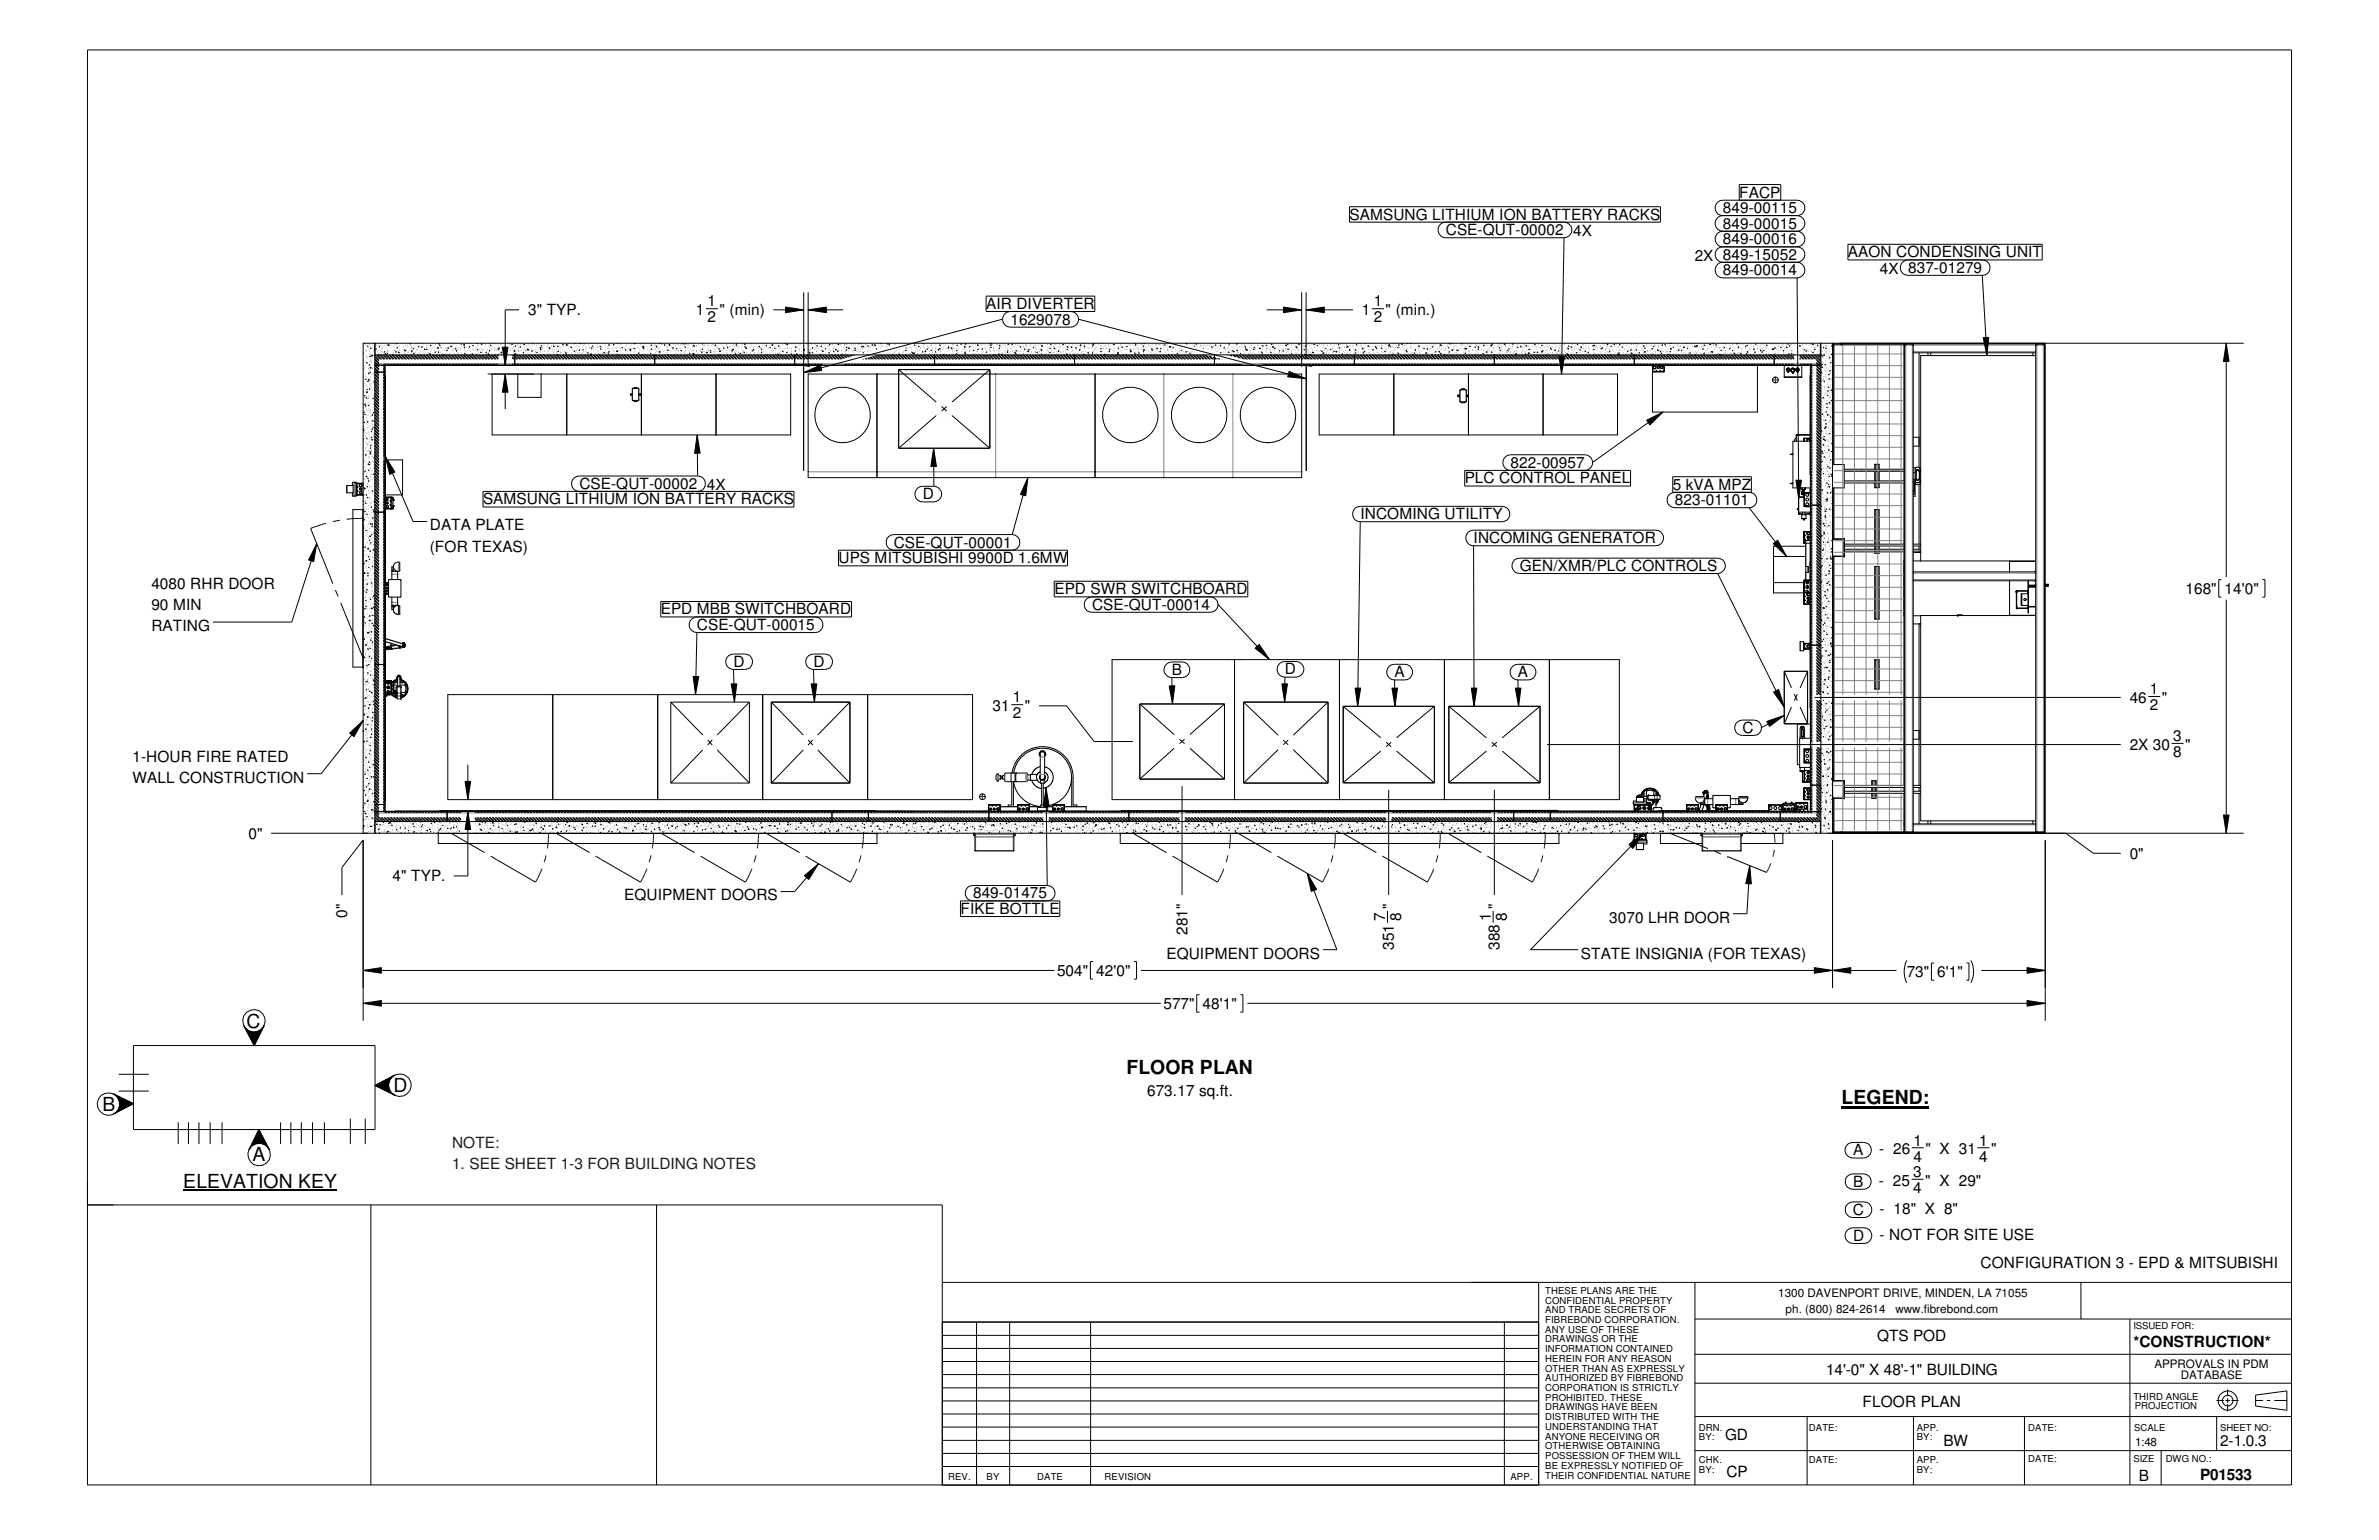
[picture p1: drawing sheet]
<svg xmlns="http://www.w3.org/2000/svg" width="432mm" height="279mm" viewBox="0 0 432 279" stroke-linecap="round" stroke-linejoin="round" font-family="sans-serif">
<defs><g id="words">
<g font-size="3.5">
<text x="44.7" y="186.5">C</text>
<text x="204.5" y="194.8">FLOOR PLAN</text>
<text x="18.6" y="201.6">B</text>
<text x="71.4" y="198.2">D</text>
<text x="334.3" y="200.3">LEGEND:</text>
<text x="33.3" y="215.5">ELEVATION KEY</text>
<text x="45.8" y="210.7">A</text>
</g>
<g font-size="2.8">
<text x="315.7" y="35.9">FACP</text>
<text x="244.9" y="39.8">SAMSUNG LITHIUM ION BATTERY RACKS</text>
<text x="312.7" y="41.5">849-00015</text>
<text x="312.7" y="38.7">849-00115</text>
<text x="262.4" y="42.7">CSE-QUT-00002</text>
<text x="285.5" y="42.8">4X</text>
<text x="307.6" y="47.3">2X 849-15052</text>
<text x="312.7" y="44.3">849-00016</text>
<text x="335.4" y="46.7">AAON CONDENSING UNIT</text>
<text x="312.7" y="50">849-00014</text>
<text x="341.2" y="49.7">4X 837-01279</text>
<text x="95.8" y="57.2">3&quot; TYP.</text>
<text x="126.3" y="57.2">1</text>
<text x="128.4" y="55.6">1</text>
<text x="128.4" y="58.5">2</text>
<text x="130.6" y="57.2">&quot; (min)</text>
<text x="179" y="56">AIR DIVERTER</text>
<text x="183.4" y="58.9">1629078</text>
<text x="247.2" y="57.2">1</text>
<text x="249.3" y="55.6">1</text>
<text x="249.3" y="58.5">2</text>
<text x="251.5" y="57.2">&quot; (min.)</text>
<text x="105.2" y="88.7">CSE-QUT-00002</text>
<text x="128.3" y="88.9">4X</text>
<text x="265.9" y="87.7">PLC CONTROL PANEL</text>
<text x="274.2" y="84.9">822-00957</text>
<text x="303.6" y="88.8">5 kVA MPZ</text>
<text x="87.7" y="91.5">SAMSUNG LITHIUM ION BATTERY RACKS</text>
<text x="167.5" y="90.6">D</text>
<text x="246.9" y="94.2">INCOMING UTILITY</text>
<text x="304" y="91.7">823-01101</text>
<text x="78" y="100.1">(FOR TEXAS)</text>
<text x="78" y="96.2">DATA PLATE</text>
<text x="162.2" y="99.4">CSE-QUT-00001</text>
<text x="267.5" y="98.5">INCOMING GENERATOR</text>
<text x="27.5" y="106.8">4080 RHR DOOR</text>
<text x="152.2" y="102.2">UPS MITSUBISHI 9900D 1.6MW</text>
<text x="191.4" y="107.8">EPD SWR SWITCHBOARD</text>
<text x="275.8" y="103.6">GEN/XMR/PLC CONTROLS</text>
<text x="396.7" y="107.7">168&quot;</text>
<text x="403.8" y="107.7">14'0&quot;</text>
<text x="27.5" y="110.7">90 MIN</text>
<text x="119.9" y="111.5">EPD MBB SWITCHBOARD</text>
<text x="198.2" y="110.6">CSE-QUT-00014</text>
<text x="27.5" y="114.5">RATING</text>
<text x="126.5" y="114.3">CSE-QUT-00015</text>
<text x="133.1" y="121">D</text>
<text x="147.7" y="121">D</text>
<text x="212.7" y="122.5">B</text>
<text x="233.2" y="122.3">D</text>
<text x="253.1" y="122.9">A</text>
<text x="275.5" y="122.9">A</text>
<text x="390.2" y="125.9">1</text>
<text x="180.1" y="129">31</text>
<text x="183.9" y="130.3">2</text>
<text x="183.9" y="127.4">1</text>
<text x="186" y="129">&quot;</text>
<text x="386.5" y="127.5">46</text>
<text x="390.2" y="128.8">2</text>
<text x="392.4" y="127.5">&quot;</text>
<text x="316.3" y="133">C</text>
<text x="386.5" y="136.1">2X 30</text>
<text x="394.5" y="137.3">8</text>
<text x="394.5" y="134.5">3</text>
<text x="396.6" y="136.1">&quot;</text>
<text x="24" y="142">WALL CONSTRUCTION</text>
<text x="24" y="138.2">1-HOUR FIRE RATED</text>
<text x="45.1" y="152.2">0&quot;</text>
<text x="386.5" y="155.8">0&quot;</text>
<text x="71.2" y="159.9">4&quot; TYP.</text>
<text x="63" y="166.5" transform="rotate(-90 63 166.5)">0&quot;</text>
<text x="113.3" y="163.4">EQUIPMENT DOORS</text>
<text x="174.3" y="165.8">FIKE BOTTLE</text>
<text x="176.6" y="163">849-01475</text>
<text x="251.4" y="167.1" transform="rotate(-90 251.4 167.1)">7</text>
<text x="253" y="165" transform="rotate(-90 253 165)">&quot;</text>
<text x="254.3" y="167.1" transform="rotate(-90 254.3 167.1)">8</text>
<text x="270.6" y="167.1" transform="rotate(-90 270.6 167.1)">1</text>
<text x="272.2" y="165" transform="rotate(-90 272.2 165)">&quot;</text>
<text x="273.5" y="167.1" transform="rotate(-90 273.5 167.1)">8</text>
<text x="292.1" y="167.4">3070 LHR DOOR</text>
<text x="211.7" y="173.9">EQUIPMENT DOORS</text>
<text x="215.5" y="169.6" transform="rotate(-90 215.5 169.6)">281&quot;</text>
<text x="253" y="172.4" transform="rotate(-90 253 172.4)">351</text>
<text x="272.2" y="172.4" transform="rotate(-90 272.2 172.4)">388</text>
<text x="286.9" y="173.9">STATE INSIGNIA (FOR TEXAS)</text>
<text x="191.9" y="177">504&quot;</text>
<text x="199" y="177">42'0&quot;</text>
<text x="346.1" y="177.2">73&quot;</text>
<text x="351.6" y="177.2">6'1&quot;</text>
<text x="211.2" y="183">577&quot;</text>
<text x="218.3" y="183">48'1&quot;</text>
<text x="208.2" y="198.8">673.17 sq.ft.</text>
<text x="336.3" y="209.6">A</text>
<text x="341.1" y="209.4">- 26</text>
<text x="347.3" y="207.9">1</text>
<text x="349.5" y="209.4">&quot; X 31</text>
<text x="359.2" y="207.9">1</text>
<text x="361.4" y="209.4">&quot;</text>
<text x="336.3" y="215.3">B</text>
<text x="341" y="215.1">- 25</text>
<text x="347.3" y="213.5">3</text>
<text x="347.3" y="210.7">4</text>
<text x="349.4" y="215.1">&quot; X 29&quot;</text>
<text x="359.2" y="210.7">4</text>
<text x="336.3" y="220.4">C</text>
<text x="341.2" y="220.3">- 18&quot; X 8&quot;</text>
<text x="347.3" y="216.4">4</text>
<text x="336.3" y="225.1">D</text>
<text x="341.2" y="224.9">- NOT FOR SITE USE</text>
<text x="359.5" y="230.1">CONFIGURATION 3 - EPD &amp; MITSUBISHI</text>
<text x="340.7" y="243.3">QTS POD</text>
<text x="387.2" y="244.3">*CONSTRUCTION*</text>
<text x="331.5" y="249.5">14'-0&quot; X 48'-1&quot; BUILDING</text>
<text x="338.1" y="255.2">FLOOR PLAN</text>
<text x="313.1" y="261.3">GD</text>
<text x="352.8" y="262.4">BW</text>
<text x="403" y="262.4">2-1.0.3</text>
<text x="313.4" y="267.9">CP</text>
<text x="388.2" y="268.6">B</text>
<text x="399.3" y="268.6">P01533</text>
</g>
<g font-size="2.8" fill="#191924">
<text x="82" y="208.2">NOTE:</text>
<text x="82" y="212.1">1. SEE SHEET 1-3 FOR BUILDING NOTES</text>
</g>
<g font-size="2.1">
<text x="322.7" y="235.3">1300 DAVENPORT DRIVE, MINDEN, LA 71055</text>
<text x="324.1" y="238.3">ph. (800) 824-2614</text>
<text x="344" y="238.3">www.fibrebond.com</text>
<text x="391" y="248.2">APPROVALS IN PDM</text>
<text x="395.8" y="250.3">DATABASE</text>
<text x="387.6" y="262.4">1:48</text>
</g>
<g font-size="1.7">
<text x="280.5" y="234.7">THESE PLANS ARE THE</text>
<text x="280.5" y="236.5">CONFIDENTIAL PROPERTY</text>
<text x="280.5" y="238.3">AND TRADE SECRETS OF</text>
<text x="280.5" y="240">FIBREBOND CORPORATION.</text>
<text x="280.5" y="241.8">ANY USE OF THESE</text>
<text x="280.5" y="243.5">DRAWINGS OR THE</text>
<text x="280.5" y="245.3">INFORMATION CONTAINED</text>
<text x="387.2" y="241.1">ISSUED FOR:</text>
<text x="280.5" y="247.1">HEREIN FOR ANY REASON</text>
<text x="280.5" y="248.8">OTHER THAN AS EXPRESSLY</text>
<text x="280.5" y="250.6">AUTHORIZED BY FIBREBOND</text>
<text x="280.5" y="252.4">CORPORATION IS STRICTLY</text>
<text x="280.5" y="254.1">PROHIBITED. THESE</text>
<text x="280.5" y="255.9">DRAWINGS HAVE BEEN</text>
<text x="280.5" y="257.7">DISTRIBUTED WITH THE</text>
<text x="387.2" y="254">THIRD ANGLE</text>
<text x="387.5" y="255.7">PROJECTION</text>
<text x="280.5" y="259.4">UNDERSTANDING THAT</text>
<text x="280.5" y="261.2">ANYONE RECEIVING OR</text>
<text x="280.5" y="263">OTHERWISE OBTAINING</text>
<text x="308.4" y="261.3">BY:</text>
<text x="308.4" y="259.5">DRN.</text>
<text x="328.3" y="259.5">DATE:</text>
<text x="347.9" y="259.5">APP.</text>
<text x="347.9" y="261.3">BY:</text>
<text x="368.1" y="259.5">DATE:</text>
<text x="387.3" y="259.7">SCALE</text>
<text x="403" y="259.7">SHEET NO:</text>
<text x="172.1" y="268.5">REV.</text>
<text x="179.1" y="268.5">BY</text>
<text x="188.3" y="268.5">DATE</text>
<text x="200.5" y="268.5">REVISION</text>
<text x="274.2" y="268.5">APP.</text>
<text x="280.5" y="266.5">BE EXPRESSLY NOTIFIED OF</text>
<text x="280.5" y="268.3">THEIR CONFIDENTIAL NATURE</text>
<text x="280.5" y="264.7">POSSESSION OF THEM WILL</text>
<text x="308.4" y="267.3">BY:</text>
<text x="308.4" y="265.5">CHK.</text>
<text x="328.3" y="265.4">DATE:</text>
<text x="347.9" y="267.3">BY:</text>
<text x="347.9" y="265.5">APP.</text>
<text x="368.1" y="265.2">DATE:</text>
<text x="387.2" y="265.2">SIZE</text>
<text x="393.1" y="265.2">DWG NO.:</text>
</g>
</g></defs>
<g fill="none" stroke="#000" stroke-width=".18">
<path d="M15.9 9.1h400v260.3h-400zM244.9 37.5h56.5v2.8h-56.5zM312.7 39.1a1.42 1.42 0 0 0-1.4 1.4 1.42 1.42 0 0 0 1.4 1.5M312.7 39.1a1.4 1.4 0 0 1-1.4-1.4 1.4 1.4 0 0 1 1.4-1.4h13.5a1.4 1.4 0 0 1 1.4 1.4 1.4 1.4 0 0 1-1.4 1.4M312.7 39.1h13.5M315.7 36.3v-2.8h7.5v2.8M326.2 39.1a1.42 1.42 0 0 1 1.4 1.4 1.42 1.42 0 0 1-1.4 1.5M94.2 56.2h-2.5v10.1M128.1 56h2.2M140.4 56.2h5.5M142.6 55.7l3.3 .5-3.3 .5zM145.9 53l-.1 32.3 .1-19"/>
<path d="M146.7 56.2l3.3-.5v1zM146.7 53v13.6M146.7 56.2h6.3M179 53.7h19.7v2.8h-19.7zM181.9 57.9l-36 9.7M183.3 56.5a1.42 1.42 0 0 0-1.3 1.4 1.42 1.42 0 0 0 1.3 1.5h11.1a1.42 1.42 0 0 0 1.4-1.5 1.42 1.42 0 0 0-1.4-1.4M195.7 57.9l41.4 10.8M229.9 56.2h6.4M233 55.7l3.3 .5-3.3 .5zM236.3 53v13.6M237.1 56.2l3.3-.5v1zM237.1 53v12.1"/>
<path d="M237.1 56.2h8.5M249 56h2.2M262.4 40.3a1.42 1.42 0 0 0-1.4 1.4 1.42 1.42 0 0 0 1.4 1.4h21.5a1.42 1.42 0 0 0 1.4-1.4 1.42 1.42 0 0 0-1.4-1.4M283.9 43.1l-.5 24.8M312.7 47.6a1.42 1.42 0 0 0-1.4 1.4 1.42 1.42 0 0 0 1.4 1.4h13.5a1.42 1.42 0 0 0 1.4-1.4 1.42 1.42 0 0 0-1.4-1.4M312.7 44.8a1.4 1.4 0 0 0-1.4 1.4 1.4 1.4 0 0 0 1.4 1.4M312.7 42a1.42 1.42 0 0 0-1.4 1.4 1.42 1.42 0 0 0 1.4 1.4M312.7 47.6h13.5M312.7 44.8h13.5M312.7 42h13.5M326.2 44.8a1.4 1.4 0 0 1 1.4 1.4 1.4 1.4 0 0 1-1.4 1.4M326.2 42a1.42 1.42 0 0 1 1.4 1.4 1.42 1.42 0 0 1-1.4 1.4"/>
<path d="M326.2 50.4l.3 40M335.4 44.3h35.3v2.9h-35.3zM346.3 47.2a1.4 1.4 0 0 0-1.4 1.4 1.4 1.4 0 0 0 1.4 1.4h13.5M359.8 47.2a1.4 1.4 0 0 1 1.4 1.4 1.4 1.4 0 0 1-1.4 1.4M359.8 50l.8 14.5M65.9 79.7h.1M65.9 64l.1 .1M65.9 78.1l.1 .1zM65.9 79.6h.1M65.9 75.6v.1M65.9 77.8v.1M65.9 75.3h.1"/>
<path d="M65.9 70h.1M65.9 70.5h.1M65.9 65.3h.1M66 76.5h.1M66 68.3h.1M66 64.2h.1M66 65.7h.1M66 63.1h.1M66 71.2h.1M66 76.9h.1M66 76.6h.2v.1zM66 71.1h.1"/>
<path d="M66 74h.1M66.1 71.8h.1M66.1 76.4h.1M66.1 74.8h-.1l.1 .1v-.1M66.1 66.5h.1M66.1 73.4l.2-.1v.2zM66.1 62.3h.1M66.1 77.8h.1M66.2 66.8h.1M66.2 75.1h.1v.1zM66.2 72.1h.1M66.2 71.8l.1 .1z"/>
<path d="M66.2 69.5h.1M66.2 67.1h.1M66.2 77.4h.1M66.2 78.6h.1M66.2 78.1h.1M66.3 62.6h.1M66.3 73.1h.1M66.3 75.2h.1M66.3 67.9h.1M66.3 73.6l.1 .1zM66.3 79.1h.1M66.3 73.9h.1"/>
<path d="M66.3 73.2h.1M66.3 62.4h.1M66.3 63.5h.1M66.3 68.7l.1 .2zM66.4 78.5h.1M66.4 68.4h.1M66.4 79.1h.1M66.4 70.7h.1M66.4 79.3h.1M66.4 74.4h.1M66.4 63.7h.1M66.4 72.1h.2l-.1 .2z"/>
<path d="M66.4 69h.1M66.4 77.9h.1M66.5 69.2h.1M66.5 71.1h.2l-.1 .2zM66.5 76.4h.1M66.5 74.3h.1M66.5 79.6h.1M66.5 79.5l.1 .1zM66.5 65.7l.1 .1v.1zM66.5 76.8h.1M66.5 72h.1M66.5 64.7h.1"/>
<path d="M66.5 64.8h.1M66.5 75.7h.1M66.5 69.7h.1M66.6 74.6h.1M66.6 70.7l.1-.1v.1zM66.6 70h.1M66.6 64.5h.1M66.6 75.3h.1M66.6 73.5h.1M66.6 79.8h.1M66.7 78.6h.1M66.7 76.5h.1"/>
<path d="M66.7 77.6h.1M66.7 65h.1M66.7 62.8l.1 .1zM66.7 76.5l.1 .1zM66.7 65.8h.1M66.7 72.4h.1M66.7 77.5h.1M66.7 69.2l.1-.1v.2zM66.7 71.1h.1M66.7 71h.1M66.7 71.3h.1M66.8 70.1h.1"/>
<path d="M66.8 66h.1M66.8 76.4h.1M66.8 77h.1M66.8 73.2h.1M66.8 71.8h.1M66.8 69h.1M66.8 63h.1M66.8 68.9h.2v.1zM66.8 75.3h.1M66.8 66.8h.2M66.8 66.3h.1M66.8 67.6l.2 .2z"/>
<path d="M66.8 73.5h.2l-.1 .2zM66.8 67.9h.1M66.8 74.2h.1M66.9 72.3h.1M66.9 77.5h.1M66.9 72.1h.1M66.9 78.8h.1M66.9 73.1h.1M66.9 78.4h.1M67 72h.1M67 67.9h.1M67 74.4h.1"/>
<path d="M67 62.6h.1M67 66.2l.1-.1v.2zM67 67.1h.1M67 65.7h.1M67 67.2h.1M67 64.3h.1M67 67.6h.1M67 70.5h.1v.2zM67 73.2h.1M67 64.6h.1M67 70.8h.1M67.1 69.7h.1"/>
<path d="M67.1 63.5h.1M67.1 78.5h.1M67.1 79.1h.1M67.1 73.7h.1M67.1 62.4h.1M67.1 79.7h.1M67.1 68.6h.1M67.1 63.7h.1M67.1 64.7l.1-.1v.2zM67.1 67.5h.1M67.1 74.3h.1M67.1 62.9h.1"/>
<path d="M67.1 66.7l.3-.1-.1 .2zM67.1 69h.1M67.2 68.4h.1M67.2 74.4h.1M67.2 75.6h.1M67.2 66.4h.1M67.2 68.9h.1M67.2 67.5l.1 .1h-.1zM67.2 65.4h.1M67.2 63.2l.2 .1zM67.2 65.3h.1M67.2 79.6h.1"/>
<path d="M67.2 64.7h.1M67.2 74.9h.1M67.3 64.2h.1M67.3 70.1h.1M67.3 69.7h.1M67.3 75.4h.1M67.4 70.2h.1M67.4 63h.1M67.4 79.3h.1v.1zM67.4 78.2l.1 .1-.1 .1zM67.4 64.5l.1 .1h-.1zM67.4 76.3h.1"/>
<path d="M67.4 65.8h.1M67.4 76.8h.1M67.4 69.6h.1M67.4 79.5h.1M67.4 79.8l.2-.1v.2zM67.4 71.1h.1M67.4 65h.1M67.4 66.7h.1M67.5 77.8l.1 .1zM67.5 64.4h.2l-.1 .2zM67.5 76.5h.1M67.5 78.4h.1"/>
<path d="M67.5 65.5h.1M67.5 71.5h.1M67.5 75.2l.1 .1v.1zM67.5 77h.1M67.6 66.9h.1M67.6 77.6h.1M67.6 72.2h.1M67.6 77.3h.1M67.6 77.5h.1M67.6 76.2h.1M67.6 78h.1M67.6 76.3l.1 .2z"/>
<path d="M67.6 70.8h.1M67.6 66.8h.1M67.6 67.9h.1M67.6 75h.1M67.6 62.6h.1M67.6 72.3h.1M67.7 72.9h.1M67.7 72.3h.1l-.1 .1zM67.7 67.9h.1M67.7 73.9h.1M67.7 78.6h.1M67.7 63.5h.1"/>
<path d="M67.7 74.8h.2v.1zM67.7 73.3h.1M67.7 72.8h.1M67.8 78.9h.1M67.8 71.7h.1M67.8 67.6h.1M67.8 69h.1M67.8 77.5h.2v.2zM67.8 70.6h.1M67.8 72.1h.1M67.8 63.7h.1M67.8 79.2h.1"/>
<path d="M67.9 69.1h.1M67.9 79.7h.1M67.9 74.3h.1M67.9 73.4l.1-.1v.1zM67.9 69.3h.1l-.1 .1zM67.9 68.2h.1M67.9 69.5h.1M67.9 62.9h.1M67.9 62.3l.1 .1M67.9 79.6h.1M67.9 68.4h.1M67.9 74.2h.1"/>
<path d="M67.9 64.7h.1M67.9 64.8h.1M68 71.8h.1M68 75.4h.1M68 67.2l.8 .9M68 75h.1M68 63.5h.1M68 70.1h.1M68 67.5h1.8M68 62.3v88.9M68 66.3h262.5M68 64.4h262.5"/>
<path d="M68 70.1l.8 .8M68 79.8l.8 .8M68 79.2l.8 .9M68 78.7l.8 .8M68 78.1l.8 .9M68 77.6l.8 .8M68 77l.8 .8M68 76.5l.8 .8M68 75.9l.8 .8M68 75.3l.8 .8M68 74.8l.8 .8M68 74.2l.8 .8"/>
<path d="M68 73.7l.8 .7M68 73.1l.8 .8M68 72.5l.8 .8M68 72l.8 .8M68 71.4l.8 .8M68 70.8l.8 .8M68 70.3l.8 .8M68 69.7l.8 .8M68 69.2l.8 .7M68 68.6l.8 .8M68 68l.8 .8M68 67.5l.8 .8"/>
<path d="M68 66.9l.8 .8M68 66.3l.8 .8M68 65.8l.8 .8M68 65.2l.8 .8M68 64.7l.8 .7M68 79.6l.8 .8M68 79.1l.8 .8M68 78.5l.8 .8M68 77.9l.8 .8M68 77.4l.8 .8M68 76.8l.8 .8M68 76.3l.8 .7"/>
<path d="M68 75.7l.8 .8M68 75.1l.8 .8M68 74.6l.8 .8M68 74l.8 .8M68 73.4l.8 .9M68 72.9l.8 .8M68 72.3l.8 .9M68 71.8l.8 .8M68 71.2l.8 .8M68 70.7l.8 .8M68 69.5l.8 .8M68 69l.8 .8"/>
<path d="M68 68.4l.8 .8M68 67.9l.8 .7M68 66.7l.8 .8M68 66.2l.8 .8M68 65.6l.8 .8M68 65l.8 .8M68 64.5l.8 .8M68.1 62.3v2.1M68.1 63.9h.1M68.2 62.8h.1M68.2 63.3h.1l-.1 .1zM68.3 62.7h.1"/>
<path d="M68.3 64.4l.8 .8M68.5 63.7h.1M68.5 64.4l.8 .8M68.6 62.7h.1M68.7 64.4h.1M68.7 63.5h.1M68.8 64h.1M68.8 62.9h.1v.1zM68.8 62.3h.1M68.9 64.4l.8 .8M69 63.5h.1M69 62.7h.1"/>
<path d="M69 64.4l.8 .8M69.2 63.8h.1M69.2 64.3h.1M69.2 63.2h.1M69.4 63h.1M69.4 63.2h.1M69.4 64.4l.8 .8M69.5 63.9h.1M69.5 62.8h.1M69.6 64.1h.1M69.6 64.3h.1M69.6 64.4l.8 .8"/>
<path d="M69.7 62.7h.1M69.7 63.8h.1v.1zM69.8 66.3v80.9M69.8 69.2h.1M69.8 64.2l.3-.1-.1 .2zM69.8 66.6l-.2 .3M69.8 67.2l-.2 .2M69.8 67.7l-.2 .3M69.8 68.3l-.2 .3M69.8 68.9l-.2 .2M69.8 69.4l-.2 .3M69.8 70l-.2 .2"/>
<path d="M69.8 70.5l-.2 .3M69.8 71.1l-.2 .3M69.8 71.7l-.2 .2M69.8 72.2l-.2 .3M69.8 72.8l-.2 .3M69.8 73.4l-.2 .2M69.8 73.9l-.2 .3M69.8 74.5l-.2 .3M69.8 75.1l-.2 .2M69.8 75.6l-.2 .3M69.8 76.2l-.2 .2M69.8 76.7l-.2 .3"/>
<path d="M69.8 77.3l-.2 .3M69.8 77.9l-.2 .2M69.8 78.4l-.2 .3M69.8 79l-.2 .2M69.8 79.5l-.2 .3M69.8 66.8l-.2 .3M69.8 67.4l-.2 .2M69.8 67.9l-.2 .3M69.8 68.5l-.2 .2M69.8 69l-.2 .3M69.8 69.6l-.2 .3M69.8 70.2l-.2 .2"/>
<path d="M69.8 70.7l-.2 .3M69.8 71.3l-.2 .2M69.8 71.8l-.2 .3M69.8 72.4l-.2 .3M69.8 73l-.2 .2M69.8 73.5l-.2 .3M69.8 74.1l-.2 .3M69.8 74.7l-.2 .2M69.8 75.2l-.2 .3M69.8 75.8l-.2 .2M69.8 76.3l-.2 .3M69.8 76.9l-.2 .3"/>
<path d="M69.8 77.5l-.2 .2M69.8 78l-.2 .3M69.8 78.6l-.2 .3M69.8 79.2l-.2 .2M69.8 79.7l-.2 .3M69.9 66.3h258.7M69.9 68.1v37.6M69.9 66.3v80.9M69.9 63.8h.1M69.9 66.3h-.1M69.9 66l-.3 .3M70 64.4l.8 .8"/>
<path d="M70.1 66.3h.1M70.1 62.5h.1M70.1 66l-.5 .5M70.2 66.3h.1M70.2 64.4l.8 .8M70.2 64.1h.2v.1zM70.3 63.8h.1M70.3 63.6h.1M70.3 66.3h.1M70.3 62.5h.1M70.4 62.6h.1v.1zM70.4 63.5h.1"/>
<path d="M70.4 62.7h.1M70.4 66.3h.1M70.5 66l-.3 .3M70.5 62.5l.2 .1-.1 .1zM70.6 66.3h.1M70.6 63.8h.1M70.6 64.4l.7 .8M70.7 66l-.3 .3M70.7 66.3h.1M70.7 64.4l.8 .8M70.8 62.5h.1M70.8 66.3h.1"/>
<path d="M70.9 63h.1M71 66.3h.1M71 66l-.2 .3M71.1 64.3h.1M71.1 66.3h.1M71.1 62.7h.1M71.1 64.4l.8 .8M71.2 66.3h.1M71.2 63.8h.1M71.2 64.4v-.1l.9 .9M71.2 66l-.2 .3M71.3 64h.1"/>
<path d="M71.4 66.3h.1M71.4 62.9h.1M71.4 62.3h.1M71.5 66.3h.1M71.6 63.6h.1M71.6 63.5h.1M71.6 66l-.3 .3M71.6 66.3h.1M71.7 63.1h.1M71.7 62.5h.1M71.7 64.4l.8 .8M71.8 63.6h.1"/>
<path d="M71.8 66.3h.1M71.8 63.8l.1 .1zM71.8 62.8h.1M71.8 66l-.3 .3M71.9 64.4l.7 .8M71.9 66.3h.1M71.9 62.3h.2v.1zM72 63.8h.1M72 66.3h.1M72.1 63l.1 .1-.1 .1zM72.1 63h.1M72.2 66.3h.1"/>
<path d="M72.2 66l-.3 .3M72.2 64.4l.8 .8M72.3 63.9h.1v.2zM72.3 64.3h.1M72.3 66.3h.1M72.3 66l-.2 .3M72.4 62.8h.1M72.4 63.3h.1M72.4 64.4l.8 .8M72.4 66.3h.1M72.5 63.6h.1M72.5 62.8h.1"/>
<path d="M72.6 64.1h.1M72.6 66.3h.1M72.6 63.9h.1M72.7 66.3h.1M72.7 66l-.2 .3M72.8 66.3h.1M72.8 64.4l.8 .8M72.9 66l-.3 .3M72.9 66.3h.1M73 64.4l.8 .8M73 63.5h.1M73.1 66.3h.1"/>
<path d="M73.2 62.8h.1M73.2 63.4h.1M73.3 66l-.3 .3M73.3 64.1h.1M73.4 63.9h.1M73.4 63.5l.1 .1zM73.4 64.4l.8 .8M73.4 66.3h.1M73.5 66.3h.1M73.5 66l-.3 .3M73.5 63.7h.1M73.5 64.4l.8 .8"/>
<path d="M73.6 62.6h.1M73.6 63.5l.1 .1-.1 .1zM73.6 66.3h.1M73.7 66.3h.1M73.8 63.3h.1M73.9 62.9h.1M73.9 62.6h.1M73.9 66l-.3 .3M73.9 66.3h.1M73.9 64.4l.8 .8M74 66.3h.1M74 62.4h.1"/>
<path d="M74 63.9h.1M74 66l-.2 .3M74.1 64.4l.8 .8M74.1 66.3h.1M74.3 63.5h.1M74.3 66.3h.1M74.4 62.3l.1 .1zM74.4 66l-.2 .3M74.4 66.3h.1M74.5 64.4l.8 .8M74.5 66.3h.1M74.6 64.1h.1"/>
<path d="M74.6 62.9h.1M74.6 62.6h.1M74.6 66l-.3 .3M74.6 63h.2M74.6 63.6h.2v.2zM74.7 63.2h.1M74.7 64.4l.8 .8M74.7 66.3h.1M74.7 64h.1M74.8 66.3h.1M74.9 64.3h.1M74.9 63.2l.2 .1z"/>
<path d="M74.9 66.3h.1M75 66l-.3 .3M75.1 66.3h.1M75.1 64.1h.1l-.1 .1zM75.1 64.4l.7 .8M75.2 66.3h.1M75.2 66l-.3 .3M75.2 64.4l.8 .8M75.3 62.9h.1M75.3 62.4h.1M75.4 66.3h.1M75.4 63.2h.1"/>
<path d="M75.4 64h.1M75.5 63.7h.1M75.5 66l-.2 .3M75.6 64.4l.8 .8M75.6 66.3h.1M75.6 63.5h.1M75.7 62.3h.1M75.7 66l-.2 .3M75.7 66.3h.1M75.8 64.4l.8 .8M75.9 66.3h.1M75.9 64.1h.1"/>
<path d="M75.9 62.8l.1 .1zM75.9 63h.1M75.9 62.9h.1M76 66.3h.1M76.1 64h.1M76.1 66l-.3 .3M76.1 66.3h.1M76.2 62.9h.1M76.2 64.4l.8 .8M76.2 63.7h.1M76.2 66.3h.1M76.3 66l-.3 .3"/>
<path d="M76.3 64.2h.1M76.4 64.4l.7 .8M76.5 62.9h.1v.1zM76.5 66.3h.1M76.7 62.9h.1M76.7 66l-.3 .3M76.7 66.3h.1M76.7 62.4h.1M76.7 64.4l.8 .8M76.8 63.8h.1M76.8 62.7h.1M76.8 66.3h.1"/>
<path d="M76.8 64h.1M76.8 66l-.2 .3M76.9 63.5h.1M76.9 64.4l.8 .8M76.9 66.3h.1M77 63.5h.1M77 63.3h.2v.2zM77 66.3h.1M77.1 64.3h.1M77.2 66.3h.1M77.2 66l-.2 .3M77.3 64.4l.8 .8"/>
<path d="M77.3 66.3h.1M77.3 63h.1M77.3 63.1h.1M77.4 63.3l.2 .1-.1 .1zM77.4 66l-.3 .3M77.5 64.4l.8 .8M77.5 66.3h.1M77.5 64.1h.1M77.6 64.3h.1M77.6 62.7h.1M77.6 66.3h.1M77.8 66l-.3 .3"/>
<path d="M77.8 64h.1M77.8 64.3h.1M77.9 63.2h.1M77.9 64.4l.8 .8M77.9 66.3h.1M77.9 64.1l.2 .2zM78 66l-.3 .3M78 66.3h.1M78 64.4l.8 .8M78.1 62.7l.1-.1v.1zM78.1 63h.1M78.1 63.8h.1"/>
<path d="M78.1 66.3h.1M78.1 62.7h.1M78.2 64.1h.1M78.2 66.3h.1M78.3 63.5h.1M78.4 62.7h.1M78.4 66l-.3 .3M78.4 66.3h.1M78.4 64.4l.8 .8M78.4 63.2h.1M78.5 66l-.2 .3M78.5 66.3h.1"/>
<path d="M78.6 64.4l.8 .8M78.7 63h.1M78.8 66.3h.1M78.9 64.1h.1M78.9 63.5h.1M78.9 66l-.2 .3M78.9 66.3h.1M79 62.4h.1M79 63.8l.1 .1-.1 .1zM79 64.4l.8 .8M79 66.3h.1M79.1 62.5h.1"/>
<path d="M79.1 66l-.3 .3M79.2 64.4l.8 .8M79.2 66.3h.1M79.2 63.3h.1M79.2 63.8h.1M79.3 66.3h.1M79.3 62.4h.1M79.4 63.1l.2-.1-.1 .2zM79.4 63h.1M79.4 66.3h.1M79.5 66l-.3 .3M79.5 63.8l.1 .2z"/>
<path d="M79.5 63.6h.1M79.5 64.4l.8 .8M79.6 64.1h.1M79.6 66.3h.1M79.6 62.4l.2-.1v.1zM79.7 66l-.3 .3M79.7 64.4l.8 .8M79.7 66.3h.1M79.8 62.6h.1l-.1 .1zM79.8 66.3h.1M79.9 63h.1M80 64h.1"/>
<path d="M80 62.9h.1M80 63.1h.1M80 63.8h.1M80 66l-.2 .3M80.1 66.3h.1M80.1 64.3h.1M80.1 64.4l.8 .8M80.1 63.1h.1M80.2 64.3h.1M80.2 66l-.2 .3M80.2 66.3h.1M80.3 64.1h.1"/>
<path d="M80.3 63.5h.1M80.3 64.4l.8 .8M80.3 62.4h.1M80.3 66.3h.1M80.5 64.4h.1M80.6 66l-.3 .3M80.6 64.4l.8 .8M80.6 66.3h.1M80.7 63.6h.1M80.8 66l-.3 .3M80.8 66.3h.1M80.8 63.1h.1"/>
<path d="M80.9 64.4l.7 .8M80.9 63.5h.1M81 64.2h.1M81 66.3h.1M81.1 63.5l.1 .2zM81.1 63.3h.1M81.2 66.3h.1M81.2 66l-.3 .3M81.2 64.4l.8 .8M81.3 66.3h.1M81.3 63.1h.1l-.1 .1zM81.3 62.3h.1"/>
<path d="M81.3 66l-.2 .3M81.4 62.8h.1M81.4 64.4l.8 .8M81.4 66.3h.1M81.5 64.1h.1M81.5 63.1h.1M81.5 66.3h.1M81.7 64.2h.1M81.7 66l-.3 .3M81.7 66.3h.1M81.7 62.8h.3l-.1 .1zM81.8 64.4l.8 .8"/>
<path d="M81.8 66.3h.1M81.9 66l-.3 .3M82 62.4h.1M82 64.4l.8 .8M82 66.3h.1M82.1 66.3h.1M82.1 62.9h.1M82.2 63.6h.1M82.2 63.7h.1M82.2 62.6h.1M82.2 63.2h.1M82.2 63.4h.1"/>
<path d="M82.3 66l-.3 .3M82.3 64.4l.8 .8M82.3 66.3h.1M82.4 64.3h.1M82.4 64.2h.1M82.4 63.2h.1M82.5 66l-.3 .3M82.5 66.3h.1M82.5 64.4l.8 .8M82.6 63.3l.2-.1v.2zM82.6 63.1h.1M82.8 63.6h.1l-.1 .2z"/>
<path d="M82.8 64.3h.1M82.8 62.6h.1M82.8 66l-.2 .3M82.9 63.2h.1M82.9 66.3h.1M82.9 64.4l.8 .8M83 63.4h.1M83 66l-.2 .3M83 63.9h.1M83 66.3h.1M83.1 64.3h.1M83.1 64.4l.8 .8"/>
<path d="M83.2 64.1h.1M83.3 63h.1M83.3 66.3h.1M83.4 66l-.3 .3M83.4 66.3h.1M83.5 64.4l.7 .8M83.5 66.3h.1M83.6 63.5h.1M83.6 66l-.3 .3M83.6 63.2h.1M83.7 63.2h.1M83.7 62.4h.1l-.1 .1z"/>
<path d="M83.7 64.4l.8 .8M83.7 66.3h.1M83.7 64.3h.1M83.8 64h.1M83.8 66.3h.1M83.9 66l-.2 .3M83.9 66.3h.1M84 64.4l.8 .8M84.1 66.3h.1M84.1 62.5h.2v.2zM84.2 66l-.3 .3M84.2 63l.1-.1v.2z"/>
<path d="M84.2 64.4l.8 .8M84.2 66.3h.1M84.3 63.2h.1M84.3 62.4h.1M84.3 66.3h.1M84.3 63.4h.1M84.3 64.1h.2l-.1 .2zM84.5 64.3h.1M84.5 63.7h.1M84.5 64.1h.1M84.5 66l-.3 .3M84.6 62.9h.1"/>
<path d="M84.6 64.4l.8 .8M84.6 66.3h.1M84.6 62.4h.1M84.7 66l-.2 .3M84.7 66.3h.1M84.8 64.4l.8 .8M84.8 63.6h.1M84.9 66.3h.1M85 63.2h.1M85.1 62.4h.1M85.1 66l-.3 .3M85.1 64.3h.1"/>
<path d="M85.1 62.9h.1M85.1 62.9l.1 .1zM85.1 64.4l.8 .8M85.1 66.3h.1M85.3 63.1h.1M85.3 66l-.3 .3M85.3 66.3h.1M85.3 64.3h.1M85.3 64.4l.8 .8M85.4 63.8h.1M85.4 62.7h.1M85.5 64.3h.1"/>
<path d="M85.6 64.2l.2 .1zM85.6 66l-.2 .3M85.6 66.3h.1M85.7 63.3h.1M85.7 64.4l.8 .8M85.8 62.7h.1v.1zM85.8 66.3h.1M85.8 66l-.3 .3M85.9 64.3h.1M85.9 62.9h.1M85.9 64.4l.8 .8M86 63.5h.1"/>
<path d="M86.1 66.3h.1M86.2 63.5h.1M86.2 66l-.3 .3M86.2 66.3h.1M86.3 64.4l.8 .8M86.3 66.3h.1M86.4 63.3h.1M86.4 66l-.3 .3M86.4 64.2h.1M86.4 64.4l.8 .8M86.4 66.3h.1M86.5 63.1h.1"/>
<path d="M86.5 62.3l.2 .1v-.1M86.6 66.3h.1M86.6 62.7h.1M86.7 63.4h.1l-.1 .1zM86.7 63.5h.1M86.7 63.8h.1M86.8 62.7h.1M86.8 64.1h.1M86.8 66l-.3 .3M86.8 64.4l.8 .8M86.8 66.3h.1M87 66l-.3 .3"/>
<path d="M87 66.3h.1M87 64.4l.8 .8M87.1 63.3h.1M87.1 66.3h.1M87.2 63.9l.1 .1zM87.2 62.4h.1M87.3 62.4l.2 .1zM87.3 66l-.2 .3M87.4 64.4l.8 .8M87.4 66.3h.1M87.4 63.3h.1M87.5 63.6h.1"/>
<path d="M87.5 66l-.3 .3M87.5 66.3h.1M87.5 64.1h.1M87.5 63.5h.1M87.6 62.4h.1M87.6 64.4l.8 .8M87.8 63.4h.1M87.8 66.3h.1M87.9 66l-.3 .3M87.9 66.3h.1M87.9 63.1h.1M88 64.4l.7 .8"/>
<path d="M88.1 66.3h.1M88.1 62.5h.1M88.1 66l-.3 .3M88.1 64.3h.1M88.1 64.4l.8 .8M88.2 63.9h.1l-.1 .1zM88.3 63.8h.1M88.3 62.3h.1M88.3 66.3h.1M88.4 63.4h.1M88.4 66l-.2 .3M88.4 66.3h.1"/>
<path d="M88.5 67.9h55v11h-54.2v-11M88.5 64.2h.2v.1zM88.5 64.4l.8 .8M88.6 66.3h.1M88.6 63.9h.1M88.6 62.8h.1M88.6 66l-.2 .3M88.7 64.4l.8 .8M88.8 63.6h.1v.1zM88.8 62.5h.1M88.8 66.3h.1M88.9 63.5h.1"/>
<path d="M88.9 63h.1M88.9 62.4h.1M89 62.3h.1M89 62.6l.2 .1-.1 .1zM89 66l-.3 .3M89.1 64.3h.1M89.1 64.4l.8 .8M89.1 66.3h.1M89.2 63.4h.1M89.2 66l-.3 .3M89.2 66.3h.1M89.3 64.4l.7 .8"/>
<path d="M89.6 66l-.2 .3M89.6 64.4l.8 .8M89.6 66.3h.1M89.7 64.3h.1M89.7 63.1h.1M89.7 62.4h.1M89.7 63.2h.1M89.7 63.6h.1M89.7 66l-.2 .3M89.7 66.3h.1M89.8 63.4h.1M89.8 64.4l.7 .6"/>
<path d="M89.9 62.4h.1M90 66.3h.1M90.1 63.6h.1M90.1 66l-.2 .3M90.2 66.3h.1M90.2 64.4l.3 .2M90.3 66.3h.1M90.3 63.3h.2v.1zM90.3 66l-.3 .3M90.4 62.4h.1M90.4 62.8h.1M90.4 64.4l.1 .1"/>
<path d="M90.4 66.3h.1M90.5 63.6h.1M90.5 63.1l.1 .1v.1zM90.6 64.1h.1M90.6 63.5h.1M90.6 63.1h.1M90.8 64.3h.1M90.8 63.6h.1M90.8 62.5h.1M90.9 63.9h.2v.2zM91 64.3h.1M91.1 62.4h.1"/>
<path d="M91.1 63.2h.1M91.2 63h1l-.5 3.3zM91.2 63.4h.1M91.7 67.9l.5 3.3h-1zM91.7 67.9v6.3M92.5 62.4h.1M92.6 62.7h.1M92.6 63.5h.1M92.7 63.2h.1M92.7 63.6h.1M92.9 62.4h.1l-.1 .1zM93 63.3h.1"/>
<path d="M93 64.9l.2 .3M93 64.7l.4 .5M93 64.4l.8 .8M93 66.3h.1M93.1 66l-.1 .2M93.2 64h.1M93.2 63.1h.1M93.2 62.5h.1M93.2 64.4l.8 .8M93.2 66.3h.1M93.2 62.9h.1M93.3 63.6h.2l-.1 .2z"/>
<path d="M93.3 62.4h.1M93.3 63.5h.1M93.3 64.2l.2 .1zM93.3 66.3h.1M93.4 64.3h.1M93.4 64.4v1.9l.3-.3M93.4 63.2h.1M93.5 62.7l.1 .2zM93.5 66.3h.1M93.5 63.7h.1M93.5 66l-.3 .3M93.6 64.1l.1 .1-.1 .1z"/>
<path d="M93.6 64.4l.8 .8M93.6 66.3h.1M93.7 66.3h.1M93.8 64.4l.7 .8M93.9 62.5h.1M93.9 66.3h.1M93.9 62.3h.1M94 67.9v4.2h4.2v-4.2M94 63.6h.1M94 63.8h.1M94.1 62.6h.1M94.1 66l-.3 .3"/>
<path d="M94.1 63.5h.1M94.1 64.4l.8 .8M94.1 66.3h.1M94.1 62.9h.1M94.2 66l-.2 .3M94.2 63.8h.1M94.2 66.3h.1M94.3 64.3h.1M94.3 64.4l.8 .8M94.4 62.9v.1zM94.5 62.5h.1M94.6 66l-.2 .3"/>
<path d="M94.7 66.3h.1M94.7 63.6h.1M94.7 64.4l.8 .8M94.8 66.3h.1M94.8 66l-.3 .3M94.9 64.4l.8 .8M94.9 64l.1-.1v.2zM95 63.5h.1M95 62.4l.2 .2zM95 66.3h.1M95.1 64.1h.1M95.1 64.3h.1"/>
<path d="M95.1 63h.1M95.2 62.4h.1M95.2 66.3h.1M95.2 66l-.3 .3M95.2 62.6h.1M95.2 64.4l.9 .8M95.3 66.3h.1M95.4 63.6h.1M95.4 63.7h.1M95.4 66l-.3 .3M95.4 62.6h.1M95.4 64.4l.8 .8"/>
<path d="M95.6 62.7h.1M95.6 66.3h.1M95.6 63.4l.2-.1v.2zM95.7 66.3h.1M95.8 66l-.3 .3M95.8 64.1h.1M95.8 64.4l.8 .8M95.8 63.1h.1M95.8 66.3h.1M95.9 63.4l.1 .1h-.1zM95.9 62.6h.1M95.9 66l-.2 .3"/>
<path d="M96 66.3h.1M96 64.4l.8 .8M96.1 64.3h.1M96.1 63.7h.1M96.1 66.3h.1M96.2 63.5h.1M96.2 62.4h.1M96.3 66l-.2 .3M96.4 62.7h.1M96.4 66.3h.1M96.4 64.4l.8 .8M96.4 63.3h.1"/>
<path d="M96.5 63.7l.1-.1v.2zM96.5 66l-.3 .3M96.5 66.3h.1M96.6 62.3h.1M96.6 64.4l.8 .8M96.6 62.6h.1M96.6 66.3h.1M96.8 63.7h.1M96.8 63.5h.1M96.8 62.3h.1M96.9 66l-.3 .3M96.9 66.3h.1"/>
<path d="M96.9 64.4l.8 .8M97 66.3h.1M97.1 62.5h.1M97.1 66l-.3 .3M97.1 64.4l.8 .8M97.2 63.3h.1M97.2 63.8h.1M97.3 62.7h.1M97.3 66.3h.1M97.4 63.9l.1 .1v.1zM97.4 66l-.2 .3M97.4 66.3h.1"/>
<path d="M97.5 63.7h.1M97.5 64.4l.8 .8M97.5 63.4h.1M97.6 62.3h.1M97.6 66.3h.1M97.6 66l-.2 .3M97.7 64.4l.8 .8M97.8 62.4h.1M97.8 66.3h.1M97.9 63.1h.3v.1l-.2-.1M98 66.3h.1M98 62.7h.1"/>
<path d="M98 63.6h.1M98 63.8h.1M98 66l-.3 .3M98 63.4l.2-.1v.2zM98 64.4l.8 .8M98.1 66.3h.1M98.2 66.3h.1M98.2 63.7h.1M98.2 66l-.3 .3M98.3 62.7h.1l-.1 .1zM98.3 64.4l.7 .8M98.3 64.3h.1"/>
<path d="M98.3 63.2h.1M98.3 66.3h.1M98.5 63.1h.1M98.6 62.3h.1M98.6 66l-.3 .3M98.6 64.4l.8 .8M98.6 66.3h.1M98.7 64.3h.1M98.7 62.7h.1M98.7 63.6h.1M98.7 66l-.2 .3M98.8 66.3h.1"/>
<path d="M98.8 64.4l.8 .8M98.8 63.8h.1M98.9 66.3h.1M99.1 66l-.3 .3M99.1 66.3h.1M99.2 62.3h.1M99.2 64.4l.8 .8M99.3 66.3h.1M99.3 62.3h.1M99.3 66l-.3 .3M99.4 62.9h.1M99.4 64.4l.8 .8"/>
<path d="M99.4 62.7h.1M99.4 63.5h.1M99.5 62.4h.1M99.5 66.3h.1M99.5 63.8h.1M99.5 64.2h.1M99.6 63.1l.1 .1zM99.7 64.2h.1M99.7 63.1h.1M99.7 66l-.3 .3M99.7 66.3h.1M99.7 63.2l.1 .1z"/>
<path d="M99.7 64.4l.8 .8M99.8 66.3h.1M99.9 66l-.3 .3M99.9 64.4l.8 .8M99.9 66.3h.1M100.1 62.7h.1M100.1 66.3h.1M100.1 62.9h.1M100.2 63.4h.1M100.2 66.3h.1M100.2 63.8h.1M100.2 66l-.2 .3"/>
<path d="M100.3 64.4l.8 .8M100.3 66.3h.1M100.4 62.8h.2l-.1 .1zM100.4 66l-.2 .3M100.5 62.4h.1M100.5 66.3h.1M100.5 64h.1M100.5 64.4l.8 .8M100.5 62.9h.1M100.6 66.3h.1M100.6 63.6h.1M100.8 66.3h.1"/>
<path d="M100.8 62.8h.1M100.8 66l-.3 .3M100.8 62.6h.1M100.9 64.4l.7 .8M100.9 66.3h.1M100.9 63.8h.1M101 63.4h.1M101 66l-.3 .3M101 63.9h.1M101 66.3h.1M101 64.3h.2v.1zM101 64.4l.9 .8"/>
<path d="M101.1 63.1h.1M101.1 66.3h.1M101.2 62.8l.1 .1zM101.3 63.7h.1l-.1 .1zM101.3 64.3h.1M101.3 66l-.2 .3M101.4 66.3h.1M101.4 64.4l.8 .8M101.5 62.8h.1M101.5 66.3h.1M101.6 66l-.3 .3M101.6 63.3h.1"/>
<path d="M101.6 64.4l.8 .8M101.6 63.8h.1M101.7 63.2h.1M101.8 64h.1M101.8 62.3h.1M101.8 63.9h.1M101.8 66.3h.1M101.9 62.8h.1M101.9 66l-.3 .3M101.9 66.3h.1M102 64.4l.8 .8M102 63.5h.1"/>
<path d="M102.1 66.3h.1M102.1 62.4l.1 .1v.1zM102.1 66l-.2 .3M102.2 62.8h.1M102.2 64.4l.8 .8M102.2 66.3h.1M102.3 62.4h.1M102.3 63.9h.1M102.3 66.3h.1M102.4 66.3h.1M102.5 63.7h.1M102.5 66l-.3 .3"/>
<path d="M102.5 64.4l.8 .8M102.6 66.3h.1M102.6 64h.1v.1zM102.7 63.7h.1M102.7 66l-.3 .3M102.7 62.6h.1M102.7 66.3h.1M102.7 64.4l.8 .8M102.8 62.5h.2v.2l-.3-.2 .2 .1M102.8 64.2h.1l-.1 .1zM102.9 66.3h.1M102.9 67.9v11"/>
<path d="M102.9 62.8h.1M103 63.9h.1M103 66.3h.1M103 66l-.2 .3M103.1 62.4h.1M103.1 62.9h.1M103.1 64.4l.8 .8M103.1 66.3h.1M103.2 66l-.2 .3M103.3 66.3h.1M103.3 64.3h.1M103.3 63.6h.1"/>
<path d="M103.3 64.4l.8 .8M103.4 66.3h.1M103.5 62.9h.1M103.6 62.9l.1 .1v.1zM103.6 66l-.3 .3M103.6 66.3h.1M103.7 64.4l.8 .8M103.7 64.1h.1M103.7 63.9h.1M103.8 63h.1M103.8 63.1h.1M103.8 66.3h.1"/>
<path d="M103.8 66l-.3 .3M103.8 64.4l.8 .8M103.9 63h.1M103.9 64.3h.1M103.9 66.3h.1M104 63.5h.1M104 63.7h.1M104.1 62.5h.1M104.1 66.3h.1M104.2 63.7h.1v.1zM104.2 66l-.3 .3M104.2 66.3h.1"/>
<path d="M104.2 64.4l.8 .8M104.3 62.9h.1M104.3 66.3h.1M104.4 66l-.3 .3M104.4 62.3h.1M104.4 64h.1M104.4 64.4l.8 .8M104.5 62.3h.1M104.6 66.3h.1M104.6 62.7h.1M104.7 63.5h.1M104.7 66.3h.1"/>
<path d="M104.7 66l-.3 .3M104.8 64.1h.1M104.8 64.4l.8 .8M104.8 63.4h.1M104.8 66.3h.1M104.9 66l-.3 .3M104.9 62.9h.1M105 64.4l.8 .8M105 66.3h.1M105.1 64h.1M105.1 63.5h.1v.1zM105.1 66.3h.1"/>
<path d="M105.2 62.3l.1 .1v-.1M105.2 66.3h.1M105.3 66l-.3 .3M105.4 64.4l.7 .8M105.4 66.3h.1M105.4 63.3h.1M105.5 66l-.3 .3M105.5 66.3h.1M105.5 64.1h.1M105.5 64.4l.8 .8M105.6 62.9h.1M105.6 66.3h.1"/>
<path d="M105.7 62.4h.1M105.7 63.4l.2 .1zM105.7 66.3h.1M105.8 64h.1M105.8 66l-.2 .3M105.9 63.8h.1M105.9 66.3h.1M105.9 62.7h.1M105.9 63.6h.1M105.9 64.4l.8 .8M106 62.3h.1M106 66l-.2 .3"/>
<path d="M106 66.3h.1M106.1 62.5h.1M106.1 64.4l.8 .8M106.2 63.4h.1M106.2 66.3h.1M106.3 63.8h.1M106.3 66.3h.1M106.3 62.9h.1M106.4 63.1h.1M106.4 66l-.3 .3M106.4 66.3h.1M106.5 64.1h.1"/>
<path d="M106.5 64.4l.8 .8M106.6 66.3h.1M106.6 64.3h.1M106.6 66l-.3 .3M106.6 64h.2l-.1 .1zM106.7 64.4l.7 .8M106.7 66.3h.1M106.8 62.6h.1M106.8 66.3h.1M106.9 63.1h.1M106.9 64.2h.1M106.9 66.3h.1"/>
<path d="M107 63.1h.1M107 66l-.3 .3M107 63h.1M107 64.4l.8 .8M107.1 62.3h.1M107.1 66.3h.1M107.1 66l-.2 .3M107.2 64.1h.1M107.2 64.2h.2v.1zM107.2 64.4l.8 .8M107.2 66.3h.1M107.3 63.1l.1 .1z"/>
<path d="M107.3 63.5h.1M107.4 66.3h.1M107.5 62.7l.1 .1-.1 .1zM107.5 66.3h.1M107.5 62.3h.1M107.5 66l-.2 .3M107.6 64.4l.8 .8M107.6 66.3h.1M107.7 63.1h.1M107.7 63h.1M107.7 63.6h.1M107.7 66l-.3 .3"/>
<path d="M107.7 66.3h.1M107.8 64.4l.8 .8M107.9 64.1h.1M107.9 66.3h.1M108 66.3h.1M108.1 63.5h.1M108.1 66l-.3 .3M108.1 62.4h.1M108.2 64.4l.8 .8M108.2 66.3h.1M108.3 64.2h.1M108.3 66l-.3 .3"/>
<path d="M108.3 66.3h.1M108.3 62.4h.1M108.3 63.1h.1M108.3 64.4l.8 .8M108.4 62.9h.1M108.4 63h.1M108.4 66.3h.1M108.5 63.6h.1M108.5 64.1h.1M108.5 64.2h.1M108.5 66.3h.1M108.7 66l-.3 .3"/>
<path d="M108.7 66.3h.1M108.7 64.4l.8 .8M108.8 66.3h.1M108.8 64.4v-.1h.1l.8 .9M108.8 66l-.2 .3M108.9 62.8l.1 .1zM108.9 66.3h.1M109 63.2l.1 .2zM109 63.1h.1M109.1 66.3h.1M109.1 63.1h.1M109.1 63.9h.1"/>
<path d="M109.2 62.8h.1M109.2 63.4h.1M109.2 64.3h.1M109.2 66l-.2 .3M109.2 66.3h.1M109.3 64.1h.1M109.3 64.4l.8 .8M109.3 64.2h.1M109.3 66.3h.1M109.4 66l-.3 .3M109.5 64.4l.8 .8M109.5 66.3h.1"/>
<path d="M109.6 63.9h.1v.2zM109.6 66.3h.1M109.7 62.4h.1M109.7 66.3h.1M109.8 66l-.3 .3M109.8 63.1h.1M109.9 62.7h.1M109.9 64.4l.7 .8M109.9 66.3h.1M109.9 64.2h.1M109.9 63.5h.1M110 66l-.3 .3"/>
<path d="M110 66.3h.1M110 64h.1M110 64.4l.8 .8M110.1 66.3h.1M110.2 64.3h.1M110.2 63.2h.1M110.3 64.1l.1-.1v.1zM110.3 66l-.2 .3M110.4 64.4l.8 .8M110.4 66.3h.1M110.4 63.9h.1M110.4 62.6l.2-.1v.2z"/>
<path d="M110.5 62.8h.1M110.5 63.1h.1M110.5 63.8h.1l-.1 .1zM110.5 66l-.2 .3M110.5 66.3h.1M110.6 62.7h.1M110.6 64.4l.8 .8M110.7 64.2h.1M110.7 63.2h.1M110.7 66.3h.1M110.9 66l-.3 .3M110.9 66.3h.1"/>
<path d="M111 64.4l.8 .8M111 62.4h.1M111 66.3h.1M111.1 66l-.3 .3M111.2 64.4l.7 .8M111.2 66.3h.1M111.2 63.2h.1M111.2 63.6h.1M111.3 62.4h.1M111.3 64.2h.1M111.3 62.5h.1M111.3 62.5h.2l-.1 .2z"/>
<path d="M111.3 66.3h.1M111.4 63.2h.1M111.5 63.8h.1M111.5 66l-.3 .3M111.5 66.3h.1M111.5 64.4l.8 .8M111.6 66.3h.1M111.6 66l-.2 .3M111.7 63.2h.1M111.7 64.4l.8 .8M111.7 66.3h.1M111.8 64.3h.1"/>
<path d="M111.8 66.3h.1M111.9 63.8h.1zM111.9 63.2h.1M111.9 63.7l.2-.1v.2zM112 66.3h.1M112 64.2h.1M112 64.3h.1v.1zM112 66l-.2 .3M112.1 62.3h.1M112.1 66.3h.1M112.1 64.4l.8 .8M112.1 63h.1"/>
<path d="M112.2 63.8h.1M112.2 66l-.3 .3M112.2 66.3h.1M112.3 64.4l.8 .8M112.3 64.3h.1M112.4 64.1h.1M112.4 62.9h.1M112.4 62.4h.1M112.4 66.3h.1M112.6 63.2h.1M112.6 66l-.3 .3M112.6 63.5h.1"/>
<path d="M112.6 63.6h.1M112.6 64.4l.9 .8M112.6 66.3h.1M112.7 62.5h.1M112.7 64.3h.1M112.8 66l-.3 .3M112.8 66.3h.1M112.8 64.4l.8 .8M112.9 63h.1l-.1 .2zM112.9 66.3h.1M112.9 63.5h.1M113 66.3h.1"/>
<path d="M113.1 64.3h.1M113.2 66l-.3 .3M113.2 66.3h.1M113.2 64.4l.8 .8M113.3 63.2h.1M113.3 66.3h.1M113.3 66l-.2 .3M113.4 64.3h.1M113.4 64.4l.8 .8M113.5 63.3h.1M113.5 63.5l.1 .1zM113.6 66.3h.1"/>
<path d="M113.6 62.7h.1M113.6 62.4h.1M113.7 66.3h.1M113.7 66l-.2 .3M113.8 64.1h.1M113.8 64.4l.8 .8M113.8 63.6h.1M113.8 66.3h.1M113.9 66l-.3 .3M114 63.2h.1M114 64.4l.8 .8M114 66.3h.1"/>
<path d="M114.1 66.3h.1M114.1 64.3h.1M114.2 66.3h.1M114.3 66l-.3 .3M114.3 63.2h.1M114.3 63.4l.2-.1v.2zM114.3 62.8h.1M114.3 64.4l.8 .8M114.3 63.5h.2l-.1 .2zM114.3 66.3h.1M114.4 71.5h.1M114.4 71.5v.2h.4"/>
<path d="M114.4 71.5h.4M114.4 63.3h.1M114.5 71.5l.1 .1zM114.5 66l-.3 .3M114.5 64.3h.1M114.5 63.8h.1M114.5 64.4l.8 .8M114.5 66.3h.1M114.6 62.6h.1M114.6 63.3h.1M114.6 66.3h.1M114.8 70.5h1.2l-.1 2.2-1.1-.1z"/>
<path d="M114.8 64.3h.1M114.8 63.3h.1M114.8 66l-.2 .3M114.9 64.4l.8 .8M114.9 66.3h.1M115 72.7l.2 .2h.3l.2-.2M115 66l-.2 .3M115 70.4l.1-.1h.5l.1 .1M115 63.2l.1 .1zM115 62.4h.1M115 66.3h.1M115.1 62.5h.1"/>
<path d="M115.1 64.4l.8 .8M115.1 66.3h.1M115.2 63.3h.1M115.2 62.3v.1l.1-.1M115.2 63.6h.1M115.2 63.8h.1M115.3 66.3h.1M115.4 63.3h.1M115.4 66l-.3 .3M115.4 66.3h.1M115.4 64.4l.8 .8M115.5 64.3h.1"/>
<path d="M115.6 64.2h.1M115.6 66l-.3 .3M115.6 66.3h.1M115.6 63h.1M115.7 64.4l.7 .8M115.9 64l.1 .1-.1 .1zM115.9 63.1h.1M116 71.5h.3v.2h-.3M116 66.3h.1M116 66l-.3 .3M116 63.9h.1M116 63.3h.1"/>
<path d="M116 64.4l.8 .8M116.1 66.3h.1M116.1 71.5l.1 .1zM116.1 66l-.3 .3M116.2 64.4l.8 .8M116.2 66.3h.1M116.2 62.4h.1M116.3 66.3h.1M116.4 67.9v11M116.5 63.7h.1M116.5 64.4l.1-.1 .8 .9M116.5 66.3h.1"/>
<path d="M116.5 66l-.3 .3M116.5 62.3h.1M116.6 62.9h.1v.1zM116.6 66.3h.1M116.7 63.1h.2l-.1 .1zM116.7 63.6h.1M116.7 63.5h.1M116.7 62.8h.1v.1zM116.7 66l-.3 .3M116.8 63.3h.1M116.8 62.4h.1M116.8 64.4l.8 .8"/>
<path d="M116.8 66.3h.1M116.9 66.3h.1M116.9 64.1h.1M116.9 63.2h.1M117 63h.1M117.1 66l-.3 .3M117.1 64.4l.8 .8M117.1 66.3h.1M117.3 66l-.3 .3M117.3 66.3h.1M117.3 62.3h.1M117.3 62.4h.1"/>
<path d="M117.3 64.4l.8 .8M117.3 62.9h.1M117.4 63.4h.1M117.5 64.2h.1M117.5 66.3h.1M117.6 62.4h.1M117.6 66l-.2 .3M117.7 64.4l.8 .8M117.7 66.3h.1M117.8 63.9h.1M117.8 62.7h.1M117.8 66l-.2 .3"/>
<path d="M117.8 66.3h.1M117.9 63.6h.1M117.9 64.4l.8 .8M118 62.4h.1M118 64.1l.2 .1zM118.1 66.3h.1M118.1 62.9h.1M118.1 63.4h.1M118.2 62.6h.1v.1zM118.2 63.3l.1 .1zM118.2 66l-.3 .3M118.2 66.3h.1"/>
<path d="M118.3 64.4l.7 .8M118.3 66.3h.1M118.4 66l-.3 .3M118.4 64.4l.9 .8M118.4 66.3h.1M118.6 66.3h.1M118.7 62.4h.1M118.7 66l-.2 .3M118.7 66.3h.1M118.8 64.3h.1M118.8 62.7h.1M118.8 63.4h.1"/>
<path d="M118.9 63.2h.1M118.9 66.3h.1M118.9 62.4h.1M119 63.5h.1M119 66l-.3 .3M119 64h.1M119 64.4l.8 .8M119 66.3h.1M119 62.8h.3l-.1 .2zM119.1 63.8h.1M119.1 63.7h.1M119.1 62.7h.1"/>
<path d="M119.1 66.3h.1M119.3 66l-.3 .3M119.4 66.3h.1M119.4 62.4h.1M119.4 64.4l.8 .8M119.5 63.5h.1M119.5 66l-.2 .3M119.5 66.3h.1M119.5 63.2h.1M119.6 63.8l.1 .1zM119.6 64.4l.8 .8M119.6 65.2l-.8-.8v1.9"/>
<path d="M119.7 63.2h.1M119.7 62.3h.1v.1zM119.7 63.8h.1v.1zM119.8 64h.1M119.9 66l-.3 .3M119.9 63.6h.1M119.9 64.4l.8 .8M119.9 66.3h.1M120 62.4h.1M120.1 66l-.3 .3M120.1 66.3h.1M120.1 64.4l.8 .8"/>
<path d="M120.2 63.5h.1M120.3 62.4h.1M120.3 66.3h.1M120.4 66l-.2 .3M120.4 66.3h.1M120.5 63.8h.1M120.5 63.6h.1M120.5 64.4l.8 .8M120.6 62.5l.1 .1-.1 .1zM120.6 66.3h.1M120.6 66l-.2 .3M120.7 64.4l.8 .8"/>
<path d="M120.7 66.3h.1M120.8 62.4h.1M120.9 63.5h.1M121 64h.1M121 66l-.3 .3M121 66.3h.1M121 62.9h.1M121.1 62.4h.1M121.1 64.4l.8 .8M121.1 63h.1M121.1 66.3h.1M121.2 63.5l.1 .1z"/>
<path d="M121.2 66l-.3 .3M121.2 64.4l.8 .8M121.2 66.3h.1M121.3 64.3h.1M121.3 63.5h.1M121.3 64.4l-.1-.1 .1 .1M121.3 62.4h.1M121.4 66.3h.1M121.4 62.5h.2v.2zM121.5 62.5h.1M121.5 62.4h.1M121.6 63.5h.1"/>
<path d="M121.6 66l-.3 .3M121.6 64.4l.8 .8M121.6 66.3h.1M121.8 66.3h.1M121.8 63.7h.1M121.8 66l-.3 .3M121.8 64.4l.8 .8M121.9 63h.1M121.9 66.3h.1M122 63.5h.1M122.1 63.3h.1M122.1 63l.1 .1-.1 .1z"/>
<path d="M122.1 62.5h.1M122.1 66l-.2 .3M122.2 64.4l.8 .8M122.2 66.3h.1M122.2 63.2h.1M122.3 63.5h.1M122.3 66l-.3 .3M122.3 66.3h.1M122.4 64.4l.8 .8M122.6 66.3h.1M122.6 62.8h.1M122.7 63.5h.1"/>
<path d="M122.7 66l-.3 .3M122.7 66.3h.1M122.7 63.2h.2v.1zM122.8 64.1h.1M122.8 64.4l.7 .8M122.8 66.3h.1M122.9 62.5h.1M122.9 66l-.3 .3M122.9 62.4h.1M122.9 64.4l.8 .8M123 63.6h.1M123.1 66.3h.1"/>
<path d="M123.1 63.6h.1M123.1 63.7h.1M123.2 62.6h.1M123.2 66l-.2 .3M123.2 66.3h.1M123.3 64.4l.8 .8M123.4 66.3h.1M123.4 64.3h.1M123.4 63.3h.1M123.4 63.2h.1M123.4 66l-.2 .3M123.5 64.4l.8 .8"/>
<path d="M123.5 66.3h.1M123.5 64.1h.1M123.5 62.5h.1M123.6 66.3h.1M123.6 63.5l.1 .1v.1zM123.7 63.6h.1M123.8 62.3l.2 .1v-.1M123.8 66l-.3 .3M123.9 64.4l.8 .8M123.9 66.3h.1M124 66l-.3 .3M124 66.3h.1"/>
<path d="M124.1 62.5h.1M124.1 64.4l.7 .8M124.2 62.4h.1M124.2 66.3h.1M124.2 64.1h.1M124.2 62.6h.1M124.2 63.9h.1M124.2 63h.1M124.3 62.9h.1v.1zM124.4 63.7h.1M124.4 63.6h.1M124.4 66l-.3 .3"/>
<path d="M124.4 66.3h.1M124.4 62.3l.1 .1zM124.4 64.4l.8 .8M124.5 66.3h.1M124.5 66l-.2 .3M124.6 64.4l.8 .8M124.8 62.6h.1M124.8 66.3h.1M124.8 63.2h.1M124.9 63.1h.1M124.9 62.6h.1M124.9 66l-.2 .3"/>
<path d="M124.9 66.3h.1M125 64.4l.8 .8M125.1 63.7h.1M125.1 64.1h.1l-.1 .1zM125.1 66.3h.1M125.1 66l-.3 .3M125.2 64.4l.8 .8M125.3 63.4h.1M125.3 66.3h.1M125.5 66l-.3 .3M125.5 66.3h.1M125.5 62.3h.1"/>
<path d="M125.6 64.1h.1M125.6 62.4h.1M125.6 64.4l.8 .8M125.6 62.9h.1M125.6 62.6h.1M125.6 66.3h.1M125.6 63.1h.1M125.7 66l-.3 .3M125.7 63.6h.1M125.7 64.4l.8 .8M125.7 66.3h.1M125.8 63.6h.1"/>
<path d="M125.8 63.7h.1M125.8 64.2h.2v.2l-.3-.3 .2 .2M125.9 62.7l.1-.1v.1zM125.9 66.3h.1M125.9 62.8l.2 .1h-.1zM126.1 66l-.3 .3M126.1 64.4l.8 .8M126.2 66.3h.1M126.2 66l-.2 .3M126.3 66.3h.1M126.3 62.7h.1M126.3 64.4l.8 .8"/>
<path d="M126.4 62.9h.1M126.4 63.8h.1M126.4 66.3h.1M126.4 62.7h.1M126.4 63.7h.1M126.5 78.9l.6 3.3-1 .1zM126.5 64.2h.1M126.5 78.9l.1 7.4M126.6 66l-.2 .3M126.7 64.4l.8 .8M126.7 66.3h.1M126.8 66l-.3 .3"/>
<path d="M126.8 66.3h.1M126.8 62.4h.1M126.9 64.4l.8 .8M127 62.7h.1M127 63.7h.1M127 66.3h.1M127.1 63.7h.1M127.2 63.4h.1M127.2 66l-.3 .3M127.2 66.3h.1M127.3 64.4l.7 .8M127.3 63.8l.1 .2z"/>
<path d="M127.3 64.2h.1M127.3 66.3h.1M127.4 66l-.3 .3M127.4 62.4h.2zM127.4 63.3l.1 .2zM127.4 64.4l.8 .8M127.5 63.2h.1M127.5 64.2h.1M127.5 63.1h.1M127.6 66.3h.1M127.7 62.7h.1M127.7 63.8h.1"/>
<path d="M127.7 66l-.2 .3M127.7 66.3h.1M127.8 62.7h.1M127.8 64.4l.8 .8M127.8 63.8h.1M127.8 66.3h.1M127.9 66l-.2 .3M128 64.4l.8 .8M128 66.3h.1M128 64h.1M128.1 66.3h.1M128.2 63.9h.2v.2z"/>
<path d="M128.2 62.4h.1M128.3 66.3h.1M128.3 66l-.3 .3M128.4 64.4l.8 .8M128.4 62.7h.1M128.4 66.3h.1M128.4 63.6h.1M128.5 66l-.3 .3M128.5 63.8h.1M128.5 66.3h.1M128.6 62.7h.1M128.6 63.5h.1"/>
<path d="M128.6 64.4l.7 .8M128.6 62.4h.1M128.7 63.2h.1M128.7 66.3h.1M128.9 63.6l.1-.1v.2zM128.9 66l-.3 .3M128.9 64.4l.8 .8M128.9 66.3h.1M128.9 63.8l.2 .1-.1 .1zM129 66l-.2 .3M129 66.3h.1M129.1 62.7h.1"/>
<path d="M129.1 64.4l.8 .8M129.2 63.8h.1M129.3 62.4h.1M129.4 63.2h.1M129.4 66l-.2 .3M129.5 63.8h.1M129.5 62.5h.1M129.5 66.3h.1M129.5 64.4l.8 .8M129.6 66.3h.1M129.6 63.9h.1M129.6 66l-.3 .3"/>
<path d="M129.7 62.8h.1M129.7 63.7h.1M129.7 64.4l.8 .8M129.8 62.8h.1M129.8 62.6h.1l-.1 .1zM129.8 66.3h.1M129.9 63.8h.1M129.9 63.5h.1M130 66.3h.1M130 67.9v11M130 62.4h.1M130 66l-.3 .3"/>
<path d="M130 64.4l.9 .8M130.1 66.3h.1M130.1 63h.1M130.1 63.2h.1M130.2 66l-.3 .3M130.2 63.8h.1M130.2 64.4l.8 .8M130.2 66.3h.1M130.3 64.3h.1M130.4 66.3h.1M130.4 63.3l.2-.1v.2zM130.5 62.8h.1"/>
<path d="M130.5 64.4l.9 .8M130.5 66.3h.1M130.6 63.7l.2-.1-.1 .2zM130.6 66l-.3 .3M130.6 63.8h.1M130.6 66.3h.1M130.7 64.3h.1M130.7 63.2h.1M130.7 66l-.2 .3M130.8 66.3h.1M130.8 64.4l.8 .8M130.9 62.4h.1"/>
<path d="M130.9 66.3h.1M130.9 63.5h.1M131.1 64.3h.1M131.1 63.6h.1M131.1 66l-.2 .3M131.1 62.8h.1M131.1 66.3h.1M131.2 64.4l.8 .8M131.3 66l-.3 .3M131.3 66.3h.1M131.3 63.9h.1M131.3 63.1h.1v.1z"/>
<path d="M131.4 64.4l.8 .8M131.4 66.3h.1M131.6 62.8h.1M131.7 66l-.3 .3M131.7 66.3h.1M131.7 64.4l.8 .8M131.8 64.1h.1M131.8 63.6h.1M131.8 62.5h.1M131.8 66.3h.1M131.9 62.9h.1M131.9 66l-.3 .3"/>
<path d="M131.9 64.4l.8 .8M132 63l.1-.1v.2zM132 63.9h.1M132 64.3h.1M132.1 62.5h.1M132.1 63.2h.1M132.1 66.3h.1M132.2 66l-.2 .3M132.2 66.3h.1M132.3 63.7h.1M132.3 64.4l.8 .8M132.3 62.8h.1"/>
<path d="M132.3 66.3h.1M132.4 63.3h.1M132.4 66l-.2 .3M132.5 64.4l.8 .8M132.5 66.3h.1M132.5 62.9h.1M132.6 66.3h.1M132.7 63.9h.1M132.8 63.2h.1M132.8 66.3h.1M132.8 63.6h.1v.2zM132.8 66l-.3 .3"/>
<path d="M132.8 64.1h.1M132.8 64.4l.8 .8M132.9 62.9h.1M132.9 66.3h.1M132.9 63.4h.2v.1zM133 66l-.3 .3M133 66.3h.1M133.1 62.6h.1M133.1 64.4l.7 .8M133.1 66.3h.1M133.2 63.3h.1M133.2 63.9h.1"/>
<path d="M133.3 62.9h.1M133.3 66l-.2 .3M133.4 64h.1M133.4 66.3h.1M133.4 64.2l.2 .1zM133.4 64.4l.8 .8M133.5 62.4h.1M133.5 66l-.2 .3M133.6 62.7l.1 .1zM133.6 66.3h.1M133.6 64.4l.8 .8M133.6 62.4h.2l-.1 .1z"/>
<path d="M133.7 66.3h.1M133.7 63.6h.1M133.9 63.1h.1M133.9 66l-.3 .3M133.9 63.3h.1M133.9 62.9h.1M133.9 66.3h.1M134 63.9h.1M134 64.4l.8 .8M134.1 64h.1M134.1 66.3h.1M134.1 66l-.3 .3"/>
<path d="M134.2 64.4l.8 .8M134.2 64h.1M134.2 62.9h.1M134.3 64.1h.2l-.1 .2zM134.3 66.3h.1M134.5 66.3h.1M134.5 66l-.3 .3M134.5 62.4h.1M134.5 64.4l.8 .8M134.6 62.9h.1M134.6 66.3h.1M134.7 66l-.3 .3"/>
<path d="M134.7 63.7h.1M134.7 64.4l.8 .8M134.7 62.5h.1M134.8 64h.1M134.9 66.3h.1M135 63.7h.1M135 63.8h.1M135 63.9h.1v.1zM135 66.3h.1M135 66l-.3 .3M135.1 62.7h.1M135.1 64.4l.8 .8"/>
<path d="M135.1 62.4l.2 .1zM135.1 66.3h.1M135.2 62.9h.1l-.1 .1zM135.2 66l-.2 .3M135.3 66.3h.1M135.3 62.4h.1M135.3 63.1h.2v.2zM135.3 64.4l.8 .8M135.3 63h.1M135.3 62.9h.1M135.4 63.2h.1M135.4 66.3h.1"/>
<path d="M135.5 64.1h.1M135.5 64.2h.1M135.6 66l-.3 .3M135.7 64.4l.7 .8M135.7 66.3h.1M135.8 66l-.3 .3M135.8 66.3h.1M135.8 64.4l.9 .8M135.9 66.3h.1M136 63h.1M136.1 62.9h.1M136.1 64.2h.1"/>
<path d="M136.1 62.4h.1M136.1 64.1h.1M136.1 63h.1M136.1 66l-.2 .3M136.2 63.5h.1M136.2 66.3h.1M136.2 64.4l.8 .8M136.3 66.3h.1M136.4 66l-.3 .3M136.4 63.6h.1M136.4 63.7h.1M136.4 62.6h.1"/>
<path d="M136.4 64.4l.8 .8M136.6 63.6h.1v.1zM136.6 66.3h.1M136.7 63.4h.1l-.1 .1zM136.7 63h.1M136.7 66l-.3 .3M136.7 66.3h.1M136.8 64.4l.8 .8M136.8 62.7h.1M136.9 64.1h.1M136.9 66.3h.1M136.9 66l-.2 .3"/>
<path d="M136.9 63.5h.1M137 64h.1M137 64.4l.8 .8M137 66.3h.1M137.1 66.3h.1M137.2 63.5h.1M137.2 62.4h.1M137.2 66.3h.1M137.3 66l-.3 .3M137.3 64.4l.8 .8M137.4 62.5h.1M137.4 66.3h.1"/>
<path d="M137.4 63h.1M137.5 66l-.3 .3M137.5 66.3h.1M137.5 64.1h.1M137.5 64.4l.8 .8M137.6 63.7h.1M137.6 66.3h.1M137.7 63.2h.1M137.7 62.8h.2v.2zM137.8 64h.1M137.8 66.3h.1M137.8 66l-.2 .3"/>
<path d="M137.9 64.4l.8 .8M137.9 66.3h.1M138 66l-.2 .3M138 63.2h.1M138 66.3h.1M138.1 63.1h.1M138.1 64.4l.8 .8M138.1 63.3h.2v.1zM138.2 63.9l.1 .1zM138.2 66.3h.1M138.2 64.1h.1M138.3 63.9h.1"/>
<path d="M138.3 62.7h.1M138.3 62.4h.1M138.3 66.3h.1M138.4 66l-.3 .3M138.4 66.3h.1M138.5 63.8h.1M138.5 64.4l.8 .8M138.6 63.4h.1M138.6 66.3h.1M138.6 62.3h.1M138.6 66l-.3 .3M138.6 64.4l.8 .8"/>
<path d="M138.8 62.4h.1M138.8 63.1h.1M138.9 66.3h.1M138.9 64.2h.1M139 63.6h.1M139 66l-.3 .3M139 66.3h.1M139 62.7h.1v.1zM139 64.4l.8 .8M139.1 62.5h.1M139.1 63h.1M139.1 66.3h.1"/>
<path d="M139.1 66l-.2 .3M139.2 64.4l.8 .8M139.2 66.3h.1M139.3 64.3h.1M139.4 63.2h.1M139.4 66.3h.1M139.5 63.1h.1M139.5 66.3h.1M139.5 66l-.2 .3M139.6 64.4l.8 .8M139.6 64.2h.1M139.6 66.3h.1"/>
<path d="M139.7 66l-.3 .3M139.7 66.3h.1M139.8 64.4l.8 .8M139.8 63h-.1h.2M139.9 66.3h.1M140 63.5h.1M140 62.5h.1M140 66.3h.1M140.1 62.6l.2-.1v.2zM140.1 66l-.3 .3M140.2 63.2h.1M140.2 64.4l.7 .8"/>
<path d="M140.2 66.3h.1M140.2 63.7h.1M140.3 66l-.3 .3M140.3 66.3h.1M140.3 64.2h.1M140.3 64.4l.8 .8M140.4 63.6h.1M140.4 66.3h.1M140.5 62.5h.1M140.5 63.2h.2l-.1 .1zM140.5 66.3h.1M140.6 62.8h.1"/>
<path d="M140.6 66l-.2 .3M140.7 64.3h.1M140.7 63.6h.1M140.7 63.2h.1M140.7 66.3h.1M140.7 63.1h.1M140.7 64.4l.8 .8M140.8 64.1h.1M140.8 66.3h.1M140.8 66l-.2 .3M140.9 63.2h.1M140.9 64.4l.8 .8"/>
<path d="M141 66.3h.1M141 64.2h.1M141.1 66.3h.1M141.1 64.3l.2-.1v.1zM141.2 66l-.3 .3M141.2 66.3h.1M141.3 62.7l.1 .2zM141.3 64.4l.8 .8M141.4 66.3h.1M141.4 62.4h.1M141.4 63.3h.1M141.4 66l-.3 .3"/>
<path d="M141.5 64h.1M141.5 64.4l.7 .8M141.5 66.3h.1M141.5 64.1h.1M141.5 62.9h.1M141.6 63.2h.1M141.6 63.6h.1M141.6 66.3h.1M141.7 64.3h.1M141.8 66l-.3 .3M141.8 64.4l.8 .8M141.9 66.3h.1"/>
<path d="M141.9 66l-.2 .3M142 63.7l.1 .1zM142 64.4l.8 .8M142 66.3h.1M142.1 62.6h.1M142.2 66.3h.1M142.2 63.9h.1M142.3 63.2h.1M142.3 66.3h.1M142.3 66l-.2 .3M142.4 64.3h.1M142.4 64.4l.8 .8"/>
<path d="M142.4 66.3h.1M142.5 62.3l.1 .1v-.1M142.5 66l-.3 .3M142.5 66.3h.1M142.6 63.3h.1M142.6 64.4l.8 .8M142.7 62.5h.1M142.7 66.3h.1M142.7 64l.1-.1v.2zM142.8 62.6h.1M142.8 66.3h.1M142.8 64h.1"/>
<path d="M142.9 62.9h.1M142.9 63.7h.1M142.9 63.1h.1M142.9 66l-.3 .3M142.9 66.3h.1M143 62.4h-.2l.2 .2M143 62.4v.2M143 63.2h.1M143 64.4l.8 .8M143 62.4h-.1l.1 .2M143.1 64.3h.1M143.1 66.3h.1"/>
<path d="M143.1 66l-.3 .3M143.1 64.4l.8 .8M143.2 66.3h.1M143.3 63.2h.1M143.3 66.3h.1M143.5 66l-.3 .3M143.5 66.3h.1M143.5 62.4h.1M143.5 64.4l.8 .8M143.6 64.2h.1l-.1 .1zM143.6 66.3h.1M143.6 63.2h.1"/>
<path d="M143.6 63.3h.1M143.6 63.7h.1M143.6 66l-.2 .3M143.7 62.6h.1M143.7 63.7h.1M143.7 64.4l.8 .8M143.7 66.3h.1M143.8 64.3h.1M143.8 66.3h.1M144 66.3h.1M144 66l-.2 .3M144.1 62.4h.1"/>
<path d="M144.1 64.4l.8 .8M144.1 66.3h.1M144.2 66l-.3 .3M144.2 63.6h.1M144.3 63.7l.1-.1v.2zM144.4 63.3h.1M144.4 62.9h.1M144.4 66.3h.1M144.4 62.9h.1l-.1 .2zM144.4 63.7h.1M144.5 64.3h.1M144.5 64.2h.2v.2z"/>
<path d="M144.5 66.3h.1M144.6 66l-.3 .3M144.7 66.3h.1M144.7 64.4l.7 .8M144.7 64.1h.1M144.8 63h.1M144.8 66l-.3 .3M144.8 66.3h.1M144.8 64.4l.8 .8M145 63.7h.1M145 62.6h.1M145 63.3h.1"/>
<path d="M145 66.3h.1M145.1 65.2l-.9-.8 .1 1.9M145.1 66l-.2 .3M145.2 63.5h.1M145.2 64.4l.8 .8M145.2 66.3h.1M145.3 64.2h.1M145.3 62.5h.1M145.3 66l-.2 .3M145.3 66.3h.1M145.4 64.4l.8 .8M145.5 66.3h.1"/>
<path d="M145.5 63.7h.1M145.6 66.3h.1M145.7 66l-.3 .3M145.7 66.3h.1M145.8 63.4l.2 .1-.2-.1M145.8 64.4l.8 .8M145.8 67.6l3.1-1.3 .2 .9zM145.8 66.3h.1M145.8 62.7h.1M145.8 63.4h.1M145.9 62.3h.1M145.9 66l-.3 .3"/>
<path d="M145.9 63.4l.1 .1v.1zM146 66.3l.9 .1h-1M146 63.2h.1M146 64.4l.7 .8M146 64h.1M146.1 66.3h.1M146.3 62.3h.1M146.3 66l-.3 .3M146.3 66.3h.1M146.3 64.4l.8 .8M146.4 66.3h.1M146.4 63.4h.1"/>
<path d="M146.4 66l-.2 .3M146.5 64.4l.8 .8M146.5 66.3h.1M146.6 62.7h.1M146.6 63.2h.1M146.6 66.3h.1M146.7 67.9h89.6v18.8h-89.6zM146.7 62.4h.1M146.8 62.3h.1M146.8 66.3h.1M146.8 66l-.2 .3M146.9 64l.1-.1v.2z"/>
<path d="M146.9 66.3h.1M146.9 63.8h.1M146.9 63.6h.1M146.9 64.4l.8 .8M146.9 62.7h.1M147 62.3h.1M147 66.3h.1M147 66l-.3 .3M147.1 64.4l.8 .8M147.1 63.4h.1M147.2 63.4h.1M147.2 66.3h.1"/>
<path d="M147.3 62.5h.1M147.4 66l-.3 .3M147.4 63.1l.1 .1zM147.4 63.2h.1M147.4 63.9l.1 .1v.1zM147.4 63.8h.1M147.4 64.4l.9 .8M147.4 66.3h.1M147.6 66l-.3 .3M147.6 66.3h.1M147.6 64.4l.8 .8M147.7 62.4h.1"/>
<path d="M147.7 66.3h.1M147.8 63.4h.1M147.8 66.3h.1M147.9 62.5h.1M148 64.2h.1M148 66l-.3 .3M148 66.3h.1M148 63.1h.1M148 64.4l.8 .8M148.1 66.3h.1M148.1 63h.1M148.1 63.7h.1"/>
<path d="M148.1 66l-.2 .3M148.2 63.8h.1M148.2 64.4l.8 .8M148.2 66.3h.1M148.3 62.7h.1l-.1 .1zM148.3 64.3h.1M148.3 62.4h.1M148.4 66.3h.1M148.5 63.5h.1M148.5 66l-.2 .3M148.5 66.3h.1M148.6 63.2h.1"/>
<path d="M148.6 64.4l.8 .8M148.6 66.3h.1M148.7 66l-.3 .3M148.8 64.4l.8 .8M148.8 66.3h.1M148.8 64.3h.2v.1zM148.9 63.6h.1M149 66.3h.1M149 62.8l.1 .1zM149.1 62.4h.1M149.1 64.3h.1M149.1 63.5h.1"/>
<path d="M149.1 66l-.3 .3M149.1 64.4l.8 .8M149.2 63.5h.1M149.2 63.7h.2v.1zM149.3 66l-.2 .2M149.3 64.2h.1M149.3 62.4h.1M149.3 64.4l.8 .8M149.4 63.1h.1M149.5 63.6h.1M149.6 62.8h.1M149.6 66h.1"/>
<path d="M149.7 64.4l.8 .8M149.7 62.4h.1M149.8 64.1h.1M149.8 63.2h.1l-.1 .1zM149.9 64.4l.8 .8M149.9 63.5h.1M150.1 63.9h.1M150.2 62.8h.1M150.2 64.4l.8 .8M150.3 62.8h.1M150.4 63.3h.1M150.4 64h.1v.1z"/>
<path d="M150.4 62.4h.1M150.5 64.4l.7 .8M150.5 62.5h.2v.1zM150.6 63.5h.1M150.6 62.5h.1M150.7 63.7h.1M150.8 64.4l.8 .8M151 64.4l.8 .8M151 62.6h.1M151.1 62.5h.1M151.2 64.3h.1M151.2 63.4h.1"/>
<path d="M151.2 63.9h.1M151.2 63.2h.1M151.3 63.7v.1zM151.3 63.5h.1M151.4 64.4l.8 .8M151.5 63.9h.1M151.5 62.8h.1M151.6 64.4l.8 .8M151.6 63.4h.2v.1zM151.8 62.5h.1M151.9 63.1h.1M151.9 64.4l.8 .8"/>
<path d="M152 63.6h.1M152 63.7h.1v.1zM152 62.4h.1M152 63.9h.1M152.1 62.4l.1 .1v.1zM152.1 64.4l.8 .8M152.1 63.7h.1M152.2 62.3h.1M152.3 63.6h.1M152.4 62.5h.1M152.5 64.4l.7 .7M152.5 62.4h.1"/>
<path d="M152.5 62.5h.1M152.6 66.3h.1M152.7 63.6h.1M152.7 63.7h.1M152.7 64.4l.6 .6M152.8 64.2l.1 .1h-.1zM152.8 66.2l-.1 .1M152.9 66.3h.1M153 66.3h.1M153 66.1l-.1 .2M153.1 64.4l.5 .5M153.1 66.3h.1"/>
<path d="M153.2 62.6h.1M153.2 62.5h.1M153.2 64.4l.6 .5M153.2 66.3h.1M153.3 62.4h.1M153.3 62.9h.1M153.4 64.1h.1M153.4 63.6h.1M153.4 66.3h.1M153.4 63.8h.1M153.4 62.9h.1M153.5 64.2h.1"/>
<path d="M153.5 66.3h.1M153.5 63.4l.2 .1zM153.5 66l-.2 .3M153.6 63.6h.1M153.6 62.9l.2 .1-.1 .1zM153.6 64.4l.5 .4M153.7 66.3h.1M153.7 62.5h.1M153.8 66l-.3 .3M153.8 66.3h.1M153.8 64.4l.4 .4M153.9 62.6h.1"/>
<path d="M153.9 63.2h.1M153.9 66.3h.1M154 63.1h.2l-.1 .2zM154.1 63.7h.1M154.1 62.9h.1M154.1 66l-.3 .3M154.2 63.5h.1M154.2 64.4l.3 .3M154.2 66.3h.1M154.3 66l-.2 .3M154.3 66.3h.1M154.4 64.4l.2 .2"/>
<path d="M154.5 63.3h.1M154.6 66.3h.1M154.6 62.6h.1M154.6 62.4h.1M154.7 66l-.3 .3M154.7 63.7h.2M154.7 64.4l.2 .2M154.7 66.3h.1M154.8 62.7h.1M154.9 66l-.3 .3M154.9 66.3h.1M154.9 63.5h.1"/>
<path d="M154.9 64.4l.2 .1M155 64h.1M155.1 63.1l.1 .1zM155.1 66.3h.1M155.2 63.5h.1l-.1 .1zM155.2 66.3h.1M155.2 66l-.2 .3M155.3 62.6h.1M155.3 64.4h.1M155.4 66.3h.1M155.4 63.7h.1M155.4 66l-.2 .3"/>
<path d="M155.5 64.4h.1M155.5 66.3h.1M155.5 63.8h.1M155.6 62.7h.1M155.6 66.3h.1M155.7 63.2h.1M155.7 64.1h.1M155.8 63.3h.1M155.8 66l-.3 .3M155.8 66.3h.1M155.8 62.5h.1M155.9 66.3h.1"/>
<path d="M156 62.7h.1M156 62.3h.1M156 66l-.3 .3M156 63.8h.2M156 66.3h.1M156.2 66.3h.1M156.3 62.5h.1M156.3 62.9l.2-.1v.2zM156.4 66l-.3 .3M156.4 66.3h.1M156.5 63.8h.1M156.5 63.2h.1"/>
<path d="M156.5 66l-.2 .3M156.5 66.3h.1M156.6 65.2h.1M156.6 63.1h.1M156.7 62.7h.1M156.7 62.9l.1-.1v.1zM156.8 64.1l-.2-.1 .1 .1M156.8 65.1v.1M156.8 63.8h.1M156.9 66l-.2 .3M157 66.3h.1M157.1 65l.1 .2"/>
<path d="M157.1 62.5h.1M157.1 63h.1M157.1 66l-.3 .3M157.1 66.3h.1M157.2 65l.2 .2M157.2 62.4h.1M157.4 62.7h.1M157.4 66.3h.1M157.4 63.7h.1M157.5 66.3h.1M157.5 62.7l.1 .1-.1 .1zM157.5 64.9l.3 .3"/>
<path d="M157.5 66l-.3 .3M157.5 63.8h.1M157.6 66.3h.1M157.6 64.9l.4 .3M157.7 63.5h.1M157.7 66l-.3 .3M157.7 62.4h.1M157.7 66.3h.1M157.9 63h.1M157.9 64.8l.4 .4M157.9 66.3h.1M157.9 63.6h.1"/>
<path d="M158 63h.1M158 66l-.2 .3M158 66.3h.1M158.1 62.7h.1M158.1 64.7l.4 .5M158.2 66.3h.1M158.2 62.6l.2-.1v.2zM158.2 66l-.2 .3M158.3 66.3h.1M158.4 64.6l.5 .6M158.4 66.3h.1M158.5 62.5h.1"/>
<path d="M158.5 64.6l.6 .6M158.6 62.8h.1M158.6 66l-.3 .3M158.7 66.3h.1M158.7 62.6h.2v.1zM158.7 62.7h.1M158.8 62.8h.1M158.8 64.5l.7 .7M158.8 66l-.3 .3M158.8 66.3h.1M159 64.5l.6 .7M159 66.3h.1"/>
<path d="M159 63.2l.1 .1-.1 .1zM159.1 63.2h.1M159.2 67.9v18.8M159.2 66l-.3 .3M159.2 66.3h.1M159.3 64.4l.7 .8M159.3 66.3h.1M159.3 66l-.2 .3M159.4 62.8h.1M159.4 64.4l.8 .8M159.6 66.3h.1M159.7 66l-.2 .3"/>
<path d="M159.7 66.3h.1M159.8 64.3h.1M159.8 64.4l.8 .8M159.9 63.2h.1M159.9 62.3h.1M159.9 62.4h.1M159.9 66.3h.1M159.9 66l-.3 .3M160 64.4l.8 .8M160.1 62.6h.1M160.1 62.8h.1M160.1 62.7h.1"/>
<path d="M160.1 66.3h.1M160.3 66l-.3 .3M160.3 66.3h.1M160.4 64.4l.8 .8M160.4 66.3h.1M160.5 66l-.3 .3M160.5 64.4l.8 .8M160.5 66.3h.1M160.7 66.3h.1M160.8 62.8h.1M160.8 62.6h.1M160.9 66l-.3 .3"/>
<path d="M160.9 64.4l.8 .8M160.9 66.3h.1M161 62.5h.1M161 66l-.2 .3M161.1 66.3h.1M161.1 62.5h.1M161.1 64.4l.8 .8M161.2 62.3h-.1l.1 .1 .1-.1M161.2 66.3h.1M161.3 62.5h.2l-.1 .2zM161.4 66l-.2 .3M161.5 64.4l.8 .8"/>
<path d="M161.5 66.3h.1M161.5 62.4h.1M161.6 66l-.3 .3M161.6 66.3h.1M161.7 63.9h.1M161.7 64.4l.8 .8M161.8 66.3h.1M162 66l-.3 .3M162 66.3h.1M162 64h.1M162 64.3l.1 .1zM162.1 64.4l.7 .8"/>
<path d="M162.1 66.3h.1M162.2 66l-.3 .3M162.2 64.4l.8 .8M162.3 62.4h.1M162.4 64h.1M162.4 66.3h.1M162.4 63.7h.1M162.5 62.4h.1M162.5 64.2h.1M162.5 66l-.2 .3M162.5 66.3h.1M162.6 64.4l.8 .8"/>
<path d="M162.6 66.3h.1M162.7 63.7h.1M162.7 66l-.2 .3M162.8 64.4l.8 .8M162.8 66.3h.1M162.9 66.3h.1M163.1 64h.1M163.1 67.1h16.6M163.1 67.1l6.8 5.8M163.1 67.1v14.2M163.1 64.3l.2-.1v.2zM163.1 66l-.3 .3"/>
<path d="M163.2 63.5h.1M163.2 64.4l.8 .8M163.2 66.3h.1M163.3 64.3h.1M163.3 66l-.3 .3M163.3 66.3h.1M163.4 64.4l.7 .8M163.4 66.3h.1M163.7 66l-.3 .3M163.7 64.4l.8 .8M163.7 66.3h.1M163.7 64h.1"/>
<path d="M163.8 66l-.2 .3M163.8 66.3h.1M163.9 64.4l.8 .8M164 63.8h.1M164 64h.1M164.1 66.3h.1M164.2 63.7h.1M164.2 66l-.2 .3M164.3 64.4h.1M164.3 66.3h.1M164.3 64.4l.8 .8M164.4 66.3h.1"/>
<path d="M164.4 63.5h.1l-.1 .2zM164.4 63.2h.1M164.4 66l-.3 .3M164.5 64.1h.1M164.5 62.9h.1M164.5 64.4l.8 .8M164.6 63.2h.1M164.6 66.3h.1M164.8 66l-.3 .3M164.8 66.3h.1M164.8 64.4l.9 .8M164.9 66.3h.1"/>
<path d="M165 66l-.3 .3M165 63h.1M165 64.4l.8 .8M165 66.3h.1M165.1 64.1h.1M165.1 66.3h.1M165.2 64.1h.1M165.3 63h.1M165.3 66.3h.1M165.4 63.7h.1M165.4 66l-.3 .3M165.4 63.3h.1"/>
<path d="M165.4 64.4l.8 .8M165.4 63.8h.1M165.4 66.3h.1M165.5 64l.2-.1v.2zM165.5 66l-.2 .3M165.6 66.3h.1M165.6 64.4l.8 .8M165.7 63h.1M165.7 66.3h.1M165.8 64.1l.1 .1zM165.9 64l.1 .1-.1 .1zM165.9 66l-.2 .3"/>
<path d="M165.9 62.6h.2v.1zM165.9 66.3h.1M166 64.4l.8 .8M166.1 66.3h.1M166.1 66l-.3 .3M166.1 63h.1M166.2 64.4l.8 .8M166.2 63.8h.1M166.3 64.3h.1M166.3 63.4h.1M166.4 62.6h.1M166.4 63h.1"/>
<path d="M166.5 66l-.3 .3M166.5 66.3h.1M166.5 64.1h.1M166.5 64.4l.8 .8M166.6 63.8h.1M166.6 64.1h.1M166.6 62.9h.1M166.6 66.3h.1M166.7 66l-.3 .3M166.7 62.8l.1 .1zM166.7 64.4l.8 .8M166.9 66.3h.1"/>
<path d="M166.9 63.6h.1M167 63.3h.1M167 66l-.2 .3M167.1 63.1h.1M167.1 64.4l.8 .8M167.1 66.3h.1M167.2 64.1h.1M167.2 66l-.2 .3M167.3 64.4l.8 .8M167.3 66.3h.1M167.4 63.8l.1 .1zM167.4 63.8h.1"/>
<path d="M167.4 62.7h.1M167.4 66.3h.1M167.5 62.3l.1 .1zM167.6 62.8h.1M167.6 66.3h.1M167.6 66l-.3 .3M167.6 64.4l.8 .8M167.7 66.3h.1M167.8 64.1h.1M167.8 63.1h.1M167.8 62.5h.1M167.8 66l-.3 .3"/>
<path d="M167.8 66.3h.1M167.9 63.7h.2l-.1 .1zM167.9 64.4l.7 .8M167.9 64.2h.1M167.9 66.3h.1M168 63.7h.1M168.1 66l-.2 .3M168.2 66.3h.1M168.2 63.3h.2l-.1 .1zM168.2 64.4l.8 .8M168.3 62.9h.1M168.3 66l-.2 .3"/>
<path d="M168.3 66.3h.1M168.4 63.4h.1M168.4 64.4l.8 .8M168.4 63.1h.1M168.4 64.2h.1M168.5 66.3h.1M168.6 64.2h.1M168.7 66l-.3 .3M168.7 63.8h.1M168.7 66.3h.1M168.8 62.7h.1M168.8 64.4l.8 .8"/>
<path d="M168.9 66.3h.1M168.9 66l-.3 .3M169 63.5h.1v.1zM169 64.4l.8 .8M169 62.6h.1M169.1 66.3h.1M169.2 63.4h.1M169.2 63.1h.1M169.2 63.9h.1M169.2 63.8h.1M169.2 66.3h.1M169.3 66l-.3 .3"/>
<path d="M169.3 64.2h.1M169.3 64.4l.8 .8M169.4 66.3h.1M169.5 66l-.3 .3M169.5 64.4l.8 .8M169.5 63.5h.1M169.5 66.3h.1M169.6 62.4h.1M169.6 64.4v1.9M169.7 66.3h.1M169.7 63.3h.1M169.8 63.8h.1l-.1 .1z"/>
<path d="M169.8 66.3h.1M169.8 63.2h.1M169.8 66l-.2 .3M169.9 64.4l.8 .8M169.9 75.4l-6.8 5.9M169.9 66.3h.1M170 63.9h.1M170 64.3h.1M170 66l-.2 .3M170.1 66.3h.1M170.1 64.4l.8 .8M170.2 66.3h.1"/>
<path d="M170.2 63.4h.2v.2zM170.4 66l-.3 .3M170.4 62.5h.1M170.4 66.3h.1M170.5 64.4l.7 .8M170.5 62.4h.1M170.5 63.2h.1v.1zM170.6 63.2h.1M170.6 62.6v.1zM170.6 66l-.3 .3M170.6 66.3h.1M170.6 63.7h.1"/>
<path d="M170.6 63.9h.1M170.6 64.4l.8 .8M170.7 64.3h.1M170.7 62.8h.1M170.7 66.3h.1M170.9 73.7l.9 .9M170.9 63.5h.1M170.9 62.4h.1M170.9 66l-.2 .3M171 66.3h.1M171 64.4l.8 .8M171.1 66.3h.1"/>
<path d="M171.2 66l-.3 .3M171.2 64.4l.8 .8M171.2 63.2h.1M171.3 62.4h.1M171.3 64.4l-.1-.1 .1 .1M171.3 62.9h.1M171.4 66.3h.1M171.4 64.3h.1M171.5 64.3h.1M171.5 66.3h.1M171.5 66l-.3 .3M171.6 64.4l.8 .8"/>
<path d="M171.7 62.6h.1M171.7 66.3h.1M171.7 64.3h.1M171.7 66l-.3 .3M171.7 63.2h.1M171.8 64.4l.8 .8M171.8 66.3h.1M171.8 73.7l-.9 .9M171.9 63.8h.1M171.9 63.2h.1M171.9 66.3h.1M172.1 64.3h.1"/>
<path d="M172.1 62.9h.1M172.1 62.9h.1v.1zM172.1 63l.1 .1-.1 .1zM172.1 66l-.3 .3M172.1 64.4l.8 .8M172.2 63.5h.1M172.2 66.3h.1M172.3 66l-.3 .3M172.3 66.3h.1M172.3 63.3h.1M172.3 64.4l.8 .8M172.4 66.3h.1"/>
<path d="M172.6 63.1h.2v.2zM172.6 63.2h.1M172.6 66l-.2 .3M172.7 64.4l.8 .8M172.7 66.3h.1M172.8 64.3h.1M172.8 75.4l6.9 5.9M172.8 63.6h.1M172.8 62.7h.1M172.8 62.5h.1M172.8 66l-.2 .3M172.8 66.3h.1"/>
<path d="M172.9 64.4l.8 .8M172.9 63.5h.1M173 64.1h.1M173 66.3h.1M173 64.3h.1M173.1 62.5h.1M173.1 63.2h.1M173.1 66.3h.1M173.2 66l-.3 .3M173.2 66.3h.1M173.3 63.7h.1M173.3 64.4l.8 .8"/>
<path d="M173.3 63.3h.1M173.4 66.3h.1M173.4 66l-.3 .3M173.4 64.4l.8 .8M173.5 64.1l.2 .2zM173.6 63.5l.1 .1v.1zM173.6 66.3h.1M173.7 62.7l.1-.1v.1zM173.7 63.2h.1M173.7 64.1h.1M173.8 66.3h.1M173.8 66l-.3 .3"/>
<path d="M173.8 64.4l.8 .8M173.9 64.1h.1M173.9 62.9h.1M173.9 66.3h.1M173.9 66l-.2 .3M174 63.3h.1M174 64.4l.8 .8M174 66.3h.1M174.2 66.3h.1M174.3 62.6h.1M174.3 62.5h.1M174.3 66.3h.1"/>
<path d="M174.3 66l-.2 .3M174.4 66.3h.1M174.4 64.4l.8 .8M174.5 63.8h.1M174.5 62.3l.1 .1-.1 .1zM174.5 66l-.3 .3M174.5 66.3h.1M174.6 64.4l.8 .8M174.7 66.3h.1M174.7 63.3h.1M174.8 66.3h.1M174.9 66l-.3 .3"/>
<path d="M175 63.3h.1M175 63.4h.1M175 64.4l.7 .8M175 66.3h.1M175 62.9l.2-.1v.2zM175 62.5h.1M175.1 63h.1M175.1 63.9l.1-.1v.2zM175.1 64.1h.1v.1zM175.1 66l-.3 .3M175.1 66.3h.1M175.1 64.4l.8 .8"/>
<path d="M175.2 64h.1M175.2 62.4l.1 .1zM175.3 64.3h.1M175.3 62.9h.1M175.3 62.3h.1M175.3 66.3h.1M175.4 63.4h.1M175.4 66l-.2 .3M175.5 66.3h.1M175.5 64.4l.8 .8M175.6 66.3h.1M175.6 66l-.2 .3"/>
<path d="M175.7 62.5h.1M175.7 64.4l.8 .8M175.9 63.1h.1M175.9 63.7h.1M175.9 66.3h.1M175.9 63.6h.1M175.9 62.3h.1M175.9 62.8l.2 .1-.1 .1zM176 63.8h.1M176 66l-.3 .3M176 66.3h.1M176.1 62.7h.1"/>
<path d="M176.1 64.4l.8 .8M176.1 63.4h.1M176.1 66.3h.1M176.2 66l-.3 .3M176.3 64.4l.7 .8M176.3 66.3h.1M176.4 66.3h.1M176.5 66.3h.1M176.6 62.8h.1M176.6 66l-.3 .3M176.6 64.4l.8 .8M176.7 63.6l.1-.1v.2z"/>
<path d="M176.7 63.6h.1M176.7 62.4h.1M176.7 66.3h.1M176.7 64.1h.1M176.7 66l-.2 .3M176.8 66.3h.1M176.8 63.4h.1M176.8 64.4l.8 .8M177 62.6h.1M177 66.3h.1M177.1 64.2h.1M177.1 63.1h.1"/>
<path d="M177.1 66l-.2 .3M177.2 63.8h.1M177.2 64.4l.8 .8M177.2 66.3h.1M177.3 62.4h.1M177.3 66l-.2 .3M177.3 66.3h.1M177.4 62.6h.1v.1zM177.4 63.8h.1M177.4 63.4h.1M177.4 64.4l.8 .8M177.4 62.6h.1"/>
<path d="M177.5 63.5h.1M177.5 63.3l.1 .1-.1 .1zM177.5 66.3h.1M177.5 64.2h.1M177.6 63.3h.1M177.6 66.3h.1M177.7 66l-.3 .3M177.7 66.3h.1M177.8 64.4l.8 .8M177.8 66.3h.1M177.9 66l-.3 .3M177.9 64.4l.8 .8"/>
<path d="M178 62.4h.1M178 66.3h.1M178.1 62.6h.1M178.1 66.3h.1M178.2 63.5h.1M178.2 63.3l.2-.1v.2zM178.2 62.4h.1M178.2 63.9h.1M178.3 66l-.3 .3M178.3 66.3h.1M178.3 64.4l.8 .8M178.4 62.5h.1"/>
<path d="M178.4 66.3h.1M178.4 66l-.2 .3M178.5 64.4l.8 .8M178.5 66.3h.1M178.6 63.7h.1M178.6 66.3h.1M178.7 62.4h.1M178.8 66.3h.1M178.8 62.7h.1M178.8 66l-.2 .3M178.9 63.2h.1M178.9 63.5h.1"/>
<path d="M178.9 64.4l.8 .8M178.9 66.3h.1M179 63.8l.1 .1-.1 .1zM179 66l-.3 .3M179.1 64.4l.8 .8M179.1 66.3h.1M179.2 66.3h.1M179.3 63.9h.1M179.3 62.8h.1M179.3 66.3h.1M179.4 66l-.3 .3M179.4 62.4h.1"/>
<path d="M179.5 66.3h.1M179.5 64.4l.7 .8M179.5 62.4h.1M179.5 63.5h.1M179.6 62.6h.1M179.6 62.3h.1M179.6 63.5h.1M179.6 66l-.3 .3M179.6 66.3h.1M179.6 63.2h.1M179.6 64.4l.8 .8M179.7 67.1v14.2"/>
<path d="M179.7 67.1l-6.9 5.8M179.7 66.3h.1M179.7 63.7h.1M179.7 62.3h.2v.2zM179.8 63.8h.1M179.8 63l.1-.1v.2zM179.8 62.6l.1 .1zM179.8 66.3h.1M179.9 66l-.2 .3M180 66.3h.1M180 64.4l.8 .8M180.1 62.5h.1"/>
<path d="M180.1 66l-.2 .3M180.1 66.3h.1M180.2 64.4l.8 .8M180.3 63.3h.1M180.3 63.5h.1M180.3 64.3h.1M180.3 62.9h.1M180.4 63.2h.1M180.4 66.3h.1M180.4 63.8h.1M180.5 64.3h.1M180.5 64.4h.1"/>
<path d="M180.5 66l-.2 .3M180.5 66.3h.1M180.6 64.4l.8 .8M180.6 66.3h.1M180.7 66l-.3 .3M180.8 64.4l.7 .8M180.8 66.3h.1M180.8 62.5h.1M180.9 66.3h.1M180.9 63.6h.1M181 62.5h.1M181 66.3h.1"/>
<path d="M181.1 66l-.3 .3M181.1 63.5h.1M181.1 64.4l.8 .8M181.2 63.7h.1M181.2 66.3h.1M181.2 64.2h.2v.1zM181.2 66l-.2 .3M181.3 64.3h.1M181.3 63.1l.1 .1zM181.3 64.4l.8 .8M181.3 66.3h.1M181.4 62.7l.1 .1z"/>
<path d="M181.4 63.6h.1M181.4 66.3h.1M181.5 62.5h.1M181.6 66l-.2 .3M181.7 64.3h.1M181.7 63.6h.1M181.7 63.2h.1M181.7 64.4l.8 .8M181.7 66.3h.1M181.8 62.7h.1M181.8 66l-.3 .3M181.8 66.3h.1"/>
<path d="M181.9 64.4l.8 .8M181.9 64.4l-.1-.1 .1-.1v.2M181.9 66.3h.1M182 64.1h.1M182.1 66.3h.1M182.2 66l-.3 .3M182.2 62.6h.1M182.2 64.4l.8 .8M182.2 66.3h.1M182.3 63.6h.1M182.4 66l-.3 .3M182.4 66.3h.1"/>
<path d="M182.4 63.8h.1M182.4 64.4l.8 .8M182.5 64h.1M182.5 66.3h.1M182.5 62.9h.1M182.5 62.7h.1M182.6 63.3h.1M182.6 66.3h.1M182.8 66.3h.1M182.8 66l-.3 .3M182.8 63.9h.1v.1zM182.8 64.4l.8 .8"/>
<path d="M182.8 63.6l.2 .1-.1 .1zM182.9 62.6h.1M182.9 63.3h.1M182.9 66.3h.1M182.9 62.4l.1 .1zM182.9 66l-.2 .3M183 66.3h.1M183 63.6h.1M183 64.4l.8 .8M183.1 66.3h.1M183.3 62.5h.1M183.3 66l-.3 .3"/>
<path d="M183.3 66.3h.1M183.4 63.3h.1M183.4 64.4l.7 .8M183.4 63.8h.1M183.4 66.3h.1M183.5 66l-.3 .3M183.6 62.6h.1M183.6 64.4l.8 .8M183.6 66.3h.1M183.6 63.3h.1M183.6 62.5h.1M183.7 62.4h.1l-.1 .1z"/>
<path d="M183.7 66.3h.1M183.7 63.7h.1M183.8 63.7h.1M183.8 66.3h.1M183.9 64h.1M183.9 66l-.3 .3M183.9 62.9h.1M183.9 66.3h.1M183.9 64.4l.8 .8M184.1 66l-.3 .3M184.1 66.3h.1M184.1 63.1h.1"/>
<path d="M184.1 64.4l.8 .8M184.1 64h.2v.1zM184.2 63.8h.1M184.2 66.3h.1M184.3 62.6h.1M184.4 63.6h.1v.1zM184.4 64.1v.2zM184.4 63.7h.1M184.4 66l-.3 .3M184.5 66.3h.1M184.5 64.4l.8 .8M184.6 66.3h.1"/>
<path d="M184.6 66l-.2 .3M184.7 63.7h.1M184.7 64.4l.8 .8M184.7 62.6h.1M184.9 62.6h.1M184.9 66.3h.1M184.9 63.6h.1M185 62.7h.1M185 66l-.3 .3M185 66.3h.1M185 64.4l.8 .8M185.1 63.8h.1"/>
<path d="M185.1 63.7h.1M185.1 66.3h.1M185.2 62.9h.1v.1zM185.2 66l-.3 .3M185.3 64.4l.7 .8M185.4 66.3h.1M185.5 63.3h.1M185.5 62.3h.1M185.5 62.8h.1M185.5 66l-.2 .3M185.5 66.3h.1M185.6 64.4l.8 .8"/>
<path d="M185.7 62.7h.1M185.7 66.3h.1M185.7 64.1h.1M185.7 66l-.2 .3M185.8 63h.1M185.8 64.2h.1M185.8 63.8h.1M185.8 64.4l.8 .8M185.8 66.3h.1M185.9 63.3h.2v.1zM185.9 66.3h.1M186 63.7h.1"/>
<path d="M186.1 62.6h.1M186.1 66.3h.1M186.1 66l-.3 .3M186.2 66.3h.1M186.2 64.4l.8 .8M186.3 62.5h.1M186.3 62.9h.1M186.3 66l-.3 .3M186.3 66.3h.1M186.4 62.7h.1M186.4 64.4l.8 .8M186.4 63.4h.1"/>
<path d="M186.5 63.8h.1M186.5 63.7h.1M186.5 66.3h.1M186.5 63.7h.2v.2zM186.7 63.4h.1l-.1 .1zM186.7 66l-.3 .3M186.7 64.4l.8 .8M186.7 66.3h.1M186.8 63.4h.1M186.9 62.3h.1M186.9 66l-.3 .3M186.9 66.3h.1"/>
<path d="M186.9 64.4l.8 .8M187 62.6h.1M187 62.7h.1M187.1 66.3h.1M187.2 63.4h.1M187.2 63.8h.1M187.2 63.9h.1M187.2 66l-.2 .3M187.2 66.3h.1M187.3 64.4l.8 .8M187.4 66.3h.1M187.4 66l-.2 .3"/>
<path d="M187.5 63l.1 .2zM187.5 62.6h.1M187.5 64.4l.8 .8M187.7 66.3h.1M187.7 63.8h.1M187.7 62.7h.1M187.8 66l-.3 .3M187.8 66.3h.1M187.9 63.2h.1M187.9 63.8h.1M187.9 64.4l.7 .8M187.9 66.3h.1"/>
<path d="M188 62.7h.1M188 64h.1M188 66l-.3 .3M188 64.4l.8 .8M188 66.3h.1M188.2 63.3h.1M188.2 63.4h.1M188.2 66.3h.1M188.2 63.9h.1v.2zM188.3 66.3h.1M188.3 66l-.2 .3M188.4 62.8h.1"/>
<path d="M188.4 64.4l.8 .8M188.4 66.3h.1M188.5 62.4h.1M188.6 66l-.3 .3M188.6 63.8h.1M188.6 64.4l.8 .8M188.6 66.3h.1M188.7 63.7h.1M188.7 66.3h.1M188.9 63.4h.2v.2zM188.9 62.5h.1M188.9 64.3l.2-.1v.1z"/>
<path d="M188.9 66l-.3 .3M189 64.2h.1M189 64.4l.8 .8M189 66.3h.1M189 63.1h.1M189.1 62.7l.1 .2zM189.1 62.7v.1zM189.1 66.3h.1M189.1 63.8h.1M189.1 62.8h.1M189.1 66l-.3 .3M189.2 64.4l.7 .8"/>
<path d="M189.3 63.9h.1M189.3 62.4h.1M189.3 62.9h.1M189.4 66.3h.1M189.5 64.3h.1M189.5 66l-.3 .3M189.5 66.3h.1M189.5 64.4l.8 .8M189.7 66l-.3 .3M189.7 66.3h.1M189.7 64.4l.8 .8M189.8 62.8h.1"/>
<path d="M189.9 66.3h.1M189.9 63.9h.1M190 66l-.2 .3M190 66.3h.1M190.1 63h.1M190.1 63.5h.1M190.1 62.6h.1M190.1 62.4h.1M190.1 64.4l.8 .8M190.2 66.3h.1M190.2 63.5h.1M190.2 66l-.3 .3"/>
<path d="M190.3 64.2h.1M190.3 64.4l.8 .8M190.3 66.3h.1M190.3 63.1h.1M190.3 63.8h.1M190.4 66.3h.1M190.5 62.9h.1M190.5 64l.1-.1v.2zM190.5 63.2l.1 .1zM190.6 66l-.3 .3M190.6 62.5l.2-.1v.2zM190.7 63.9h.1"/>
<path d="M190.7 64.4l.8 .8M190.7 66.3h.1M190.8 63.3h.1M190.8 62.7h.1M190.8 66l-.3 .3M190.8 64.4l.8 .8M190.8 66.3h.1M190.9 63.5h.1M191 64.1h.1M191 66.3h.1M191.1 64h.1M191.2 62.8h.1"/>
<path d="M191.2 66l-.3 .3M191.2 62.9h.1M191.2 64.4l.8 .8M191.2 66.3h.1M191.3 63.2l.2-.1-.1 .2zM191.3 66l-.2 .3M191.3 66.3h.1M191.3 64h.1M191.4 64.4l.8 .8M191.5 62.5h.1M191.6 66.3h.1M191.6 63.3h.1"/>
<path d="M191.7 63.8h.1M191.7 64.1h.1M191.7 66l-.2 .3M191.8 64.4l.8 .8M191.8 66.3h.1M191.9 62.9h.1M191.9 66.3h.1M191.9 66l-.3 .3M192 64.4l.8 .8M192 64h.1M192.1 63.7l.1-.1v.2zM192.1 63.7h.1l-.1 .1z"/>
<path d="M192.2 66.3h.1M192.2 64.3h.1M192.2 63.2h.1M192.3 62.5h.1M192.3 66l-.3 .3M192.3 66.3h.1M192.4 64.4l.7 .8M192.4 66.3h.1M192.4 63.8h.1M192.5 63.9h.1M192.5 66l-.3 .3M192.5 62.8h.1"/>
<path d="M192.5 64.4l.8 .8M192.5 66.3h.1M192.6 62.9h.1M192.7 66.3h.1M192.7 64h.1M192.8 62.6h.1M192.8 66l-.2 .3M192.8 66.3h.1M192.9 62.4h.1v.2zM192.9 64.4l.8 .8M193 66.3h.1M193 63.8h.1"/>
<path d="M193 62.6h.1M193 66l-.2 .3M193.1 63.1h.1M193.1 64.4l.8 .8M193.1 66.3h.1M193.2 66.3h.1M193.3 63.7h.1M193.3 62.9h.1M193.3 62.5h.1M193.4 64h.1M193.4 63.3h.1M193.4 66l-.3 .3"/>
<path d="M193.5 64.4l.8 .8M193.5 66.3h.1M193.6 64.2h.1l-.1 .1zM193.6 66l-.3 .3M193.6 66.3h.1M193.6 62.9h.2v.1zM193.6 63.4l.2 .1zM193.7 64.4l.7 .8M193.8 62.3h.1M193.8 63.1h.1M193.9 63.6h.1M194 63h.1"/>
<path d="M194 66l-.3 .3M194 64.4l.8 .8M194 66.3h.1M194.1 64.1h.1M194.1 66l-.2 .3M194.1 66.3h.1M194.2 62.5h.1M194.2 64.4l.8 .8M194.4 64.1h.1M194.4 63.8h.1M194.4 62.9h.1M194.4 62.9h.1v.2z"/>
<path d="M194.4 66.3h.1M194.5 66.3h.1M194.5 66l-.2 .3M194.6 62.9h.1M194.6 64.4l.8 .8M194.6 63.6h.1M194.6 66.3h.1M194.7 63h.1M194.7 62.5h.1M194.7 64.2h.1M194.7 66l-.3 .3M194.8 66.3h.1"/>
<path d="M194.8 64.4l.8 .8M194.8 64.1h.1M194.9 66.3h.1M195 64.4v1.9l.3-.3M195.1 66l-.3 .3M195.1 66.3h.1M195.2 64.4l.8 .8M195.2 63.1l.1 .1zM195.2 66.3h.1M195.3 66.3h.1M195.3 64.4l.8 .8M195.4 63h.1"/>
<path d="M195.4 63.4h.1M195.4 62.6h.1M195.5 66.3h.1M195.5 63.4h.1M195.5 64.1h.1M195.5 64.2h.1M195.6 63.8h.1M195.7 66l-.3 .3M195.7 64.4l.8 .8M195.8 66l-.2 .3M195.8 66.3h.1M195.9 63.4l.1 .1v.1z"/>
<path d="M195.9 64.4l.8 .8M196 62.6h.2v.2zM196 66.3h.1M196 62.7h.1M196 63h.1M196.1 63.3h.1M196.2 64.1h.1M196.2 64h.1M196.2 66l-.2 .3M196.3 64.4l.8 .8M196.3 66.3h.1M196.4 66l-.3 .3"/>
<path d="M196.4 66.3h.1M196.5 64.4l.8 .8M196.5 63.8h.1M196.6 62.7h.1M196.6 64.3h.2v.1zM196.8 62.8h.1v.1zM196.8 66.3h.1M196.8 63.1h.1M196.8 66l-.3 .3M196.8 62.7h.1M196.8 63.3h.1M196.8 62.5h.1"/>
<path d="M196.8 62.3h.1M196.8 63.2h.1M196.8 64.4l.8 .8M196.9 64.1h.1M196.9 66.3h.1M197 66l-.4 .3M197 63.8h.1M197 64.4l.8 .8M197.2 66.3h.1M197.3 66l-.2 .3M197.4 64.4l.8 .8M197.4 63.1h.1"/>
<path d="M197.4 63.9l.2 .1-.1 .1zM197.4 66.3h.1M197.5 62.4h.1M197.5 66l-.2 .3M197.6 64.4l.8 .8M197.6 66.3h.1M197.6 64.2h.1M197.6 63.2h.1M197.7 63.1h.1M197.7 63.7h.1M197.7 66.3h.1M197.9 66l-.3 .3"/>
<path d="M198 64.4l.8 .8M198 66.3h.1M198 62.6h.1M198.1 66l-.3 .3M198.1 63.1h.1M198.1 66.3h.1M198.2 64.4l.7 .8M198.2 64h.1v.1zM198.2 63.8h.1M198.2 66.3h.1M198.3 64.2h.1M198.3 62.7h.1l-.1 .1z"/>
<path d="M198.3 62.9h.1M198.3 62.5h.2v.1zM198.4 62.3h.2l-.1 .2zM198.4 63.8h.1M198.5 66l-.3 .3M198.5 64.3h.1M198.5 66.3h.1M198.5 64.4l.8 .8M198.6 66l-.2 .3M198.6 66.3h.1M198.7 63.3h.1M198.7 63.5h.1"/>
<path d="M198.7 64.4l.8 .8M198.8 67.9v18.8M198.8 62.4h.1M198.8 63.2h.1M198.9 66.3h.1M198.9 64.1h.1M199 63h.1M199 64.2h.1M199 66l-.2 .3M199 66.3h.1M199.1 64.4l.8 .8M199.1 63.5h.1"/>
<path d="M199.2 66.3h.1M199.2 66l-.3 .3M199.3 64.3h.1M199.3 64.4l.8 .8M199.4 62.6h.1M199.4 66.3h.1M199.5 63.2h.1M199.6 66l-.3 .3M199.6 66.3h.1M199.6 63.8h.1M199.6 64.4l.8 .8M199.7 64.3h.1"/>
<path d="M199.7 66.3h.1M199.8 66.3h.1M199.8 63.9h.1M199.8 63.7l.1 .1zM199.8 63.2l.1 .1zM199.8 66l-.3 .3M199.8 62.8h.1M199.8 62.7h.1M199.8 64.4l.8 .8M199.9 66.3h.1M200 64.1h.1M200 62.3h.1"/>
<path d="M200.2 66l-.3 .3M200.2 64.4l.8 .8M200.2 63.2h.1M200.2 66.3h.1M200.3 66l-.2 .3M200.4 64.3h.2v.1l-.2-.1M200.4 66.3h.1M200.4 64.4l.8 .8M200.5 66.3h.1M200.5 62.8h.1M200.6 63.3h.1M200.7 62.7h.1"/>
<path d="M200.7 66l-.3 .3M200.7 66.3h.1M200.8 64.4l.7 .8M200.8 64.3h.1M200.9 63.2h.1M200.9 66l-.3 .3M200.9 66.3h.1M200.9 63.8h.1M201 64.4l.8 .8M201 64.3h.1M201.1 63.8h.1M201.1 66.3h.1"/>
<path d="M201.2 62.7h.1M201.3 62.5h.1M201.3 66l-.3 .3M201.3 63.7l.1 .1h-.1zM201.3 66.3h.1M201.3 63.3h.1M201.3 63.4l.2 .1zM201.3 64.4l.8 .8M201.4 63.8h.1M201.4 66.3h.1M201.5 66l-.3 .3M201.5 64.4l.8 .8"/>
<path d="M201.6 63.2h.1M201.7 66.3h.1M201.8 64.3h.1M201.8 66.3h.1M201.8 66l-.3 .3M201.9 64.4l.8 .8M201.9 63.6h.1M201.9 66.3h.1M202 62.5h.1M202 66l-.2 .3M202.1 64.4l.8 .8M202.1 66.3h.1"/>
<path d="M202.1 62.6h.1M202.1 63.1h.1M202.1 62.4l.2 .1-.1 .1zM202.2 63.9h.1M202.2 66.3h.1M202.3 63.8h.1M202.3 63.3h.1M202.4 66l-.3 .3M202.4 64.3h.1M202.4 64.4l.8 .8M202.5 66.3h.1M202.6 66l-.2 .3"/>
<path d="M202.6 66.3h.1M202.6 64.4l.8 .8M202.7 62.3h.1M202.7 66.3h.1M202.8 64h.2l-.1 .2zM202.8 64.2l.1 .1zM202.9 63.2l.1-.1v.1zM202.9 63.6h.1M202.9 66l-.2 .3M203 64h.1M203 63.3h.1M203 66.3h.1"/>
<path d="M203 62.9h.1M203 64.4l.8 .8M203.1 66l-.2 .3M203.1 66.3h.1M203.2 64.4l.8 .8M203.3 63.6h.1M203.3 62.7h.1M203.3 62.4h.1M203.5 62.4h.1M203.5 66l-.3 .3M203.5 62.9h.1M203.5 63.8h.1"/>
<path d="M203.5 66.3h.1M203.6 64.4l.8 .8M203.6 62.9l.2 .1-.1 .1zM203.7 63.3h.1M203.7 66.3h.1M203.7 66l-.3 .3M203.8 64.2h.1M203.8 64.4l.8 .8M203.9 66.3h.1M204 63.4h.1M204 66.3h.1M204.1 63.3h.1"/>
<path d="M204.1 66l-.3 .3M204.1 64.4l.8 .8M204.2 66.3h.1M204.3 62.3h.1M204.3 66l-.3 .3M204.3 62.9h.1M204.3 66.3h.1M204.3 64.4l.8 .8M204.4 63.4h.1M204.4 64.4l-.1-.1 .2 .1M204.5 62.9l.1-.1v.1zM204.5 66.3h.1"/>
<path d="M204.6 66.3h.1M204.6 66l-.2 .3M204.7 64.4l.8 .8M204.7 62.6h.1M204.7 66.3h.1M204.8 66l-.2 .3M204.9 66.3h.1M204.9 64.4l.8 .8M204.9 63.8h.1M204.9 62.3h.1M205 66.3h.1M205 62.7h.1"/>
<path d="M205.1 63.4h.1M205.1 63.7h.3l-.1 .2zM205.1 63.5h.1M205.1 63.5h.2l-.1 .1zM205.2 64h.1M205.2 66l-.3 .3M205.2 62.6h.1M205.2 66.3h.1M205.3 64.4l.7 .8M205.4 66l-.3 .3M205.4 66.3h.1M205.4 63.3h.1"/>
<path d="M205.4 64.4l.8 .8M205.5 66.3h.1M205.6 62.4h.1M205.7 66l-.2 .3M205.8 63.4h.1M205.8 66.3h.1M205.8 64.4l.8 .8M205.9 63.2h.1M205.9 64.1l.1 .1zM205.9 66.3h.1M206 62.7h.1M206 64h.1"/>
<path d="M206 66l-.3 .3M206 62.3h.1M206 64.4l.8 .8M206 62.6l.2-.1v.2zM206.2 63.9h.1M206.2 66.3h.1M206.2 64.1h.1M206.3 63h.1M206.3 66.3h.1M206.3 62.4h.1M206.3 66l-.3 .3M206.4 64.4l.8 .8"/>
<path d="M206.4 66.3h.1M206.5 63.4h.1M206.5 62.4h.1M206.5 66l-.3 .3M206.6 64.4l.7 .8M206.6 66.3h.1M206.6 63.4h.1M206.7 63.8h.1M206.7 64h.1l-.1 .1zM206.7 66.3h.1M206.8 66.3h.1M206.9 66l-.3 .3"/>
<path d="M206.9 64.4l.8 .8M207 66.3h.1M207 62.4h.1M207.1 66l-.3 .3M207.1 66.3h.1M207.1 63.5h.1M207.1 64.4l.8 .8M207.2 66.3h.1M207.3 62.4h.1M207.3 63h.1M207.3 62.6h.1M207.3 63.4h.1"/>
<path d="M207.4 62.3h.1M207.4 66l-.2 .3M207.5 63.8l.1 .1zM207.5 64.3h.1M207.5 66.3h.1M207.5 63.5l.2-.1v.2zM207.5 62.7l.1 .1v.1zM207.5 64.4l.8 .8M207.6 63.8h.1M207.6 64.1h.1M207.6 62.3h.1M207.6 63h.1"/>
<path d="M207.6 66l-.3 .3M207.6 66.3h.1M207.7 64.4l.8 .8M207.7 62.4h.1M207.8 66.3h.1M207.9 63.5h.1M207.9 66.3h.1M208 66l-.3 .3M208 66.3h.1M208.1 63h.1M208.1 64.4l.8 .8M208.2 63.5h.1"/>
<path d="M208.2 66.3h.1M208.2 66l-.3 .3M208.2 64.4l.8 .8M208.4 62.4h.1M208.4 63.8h.1M208.4 66.3h.1M208.4 62.7h.1M208.5 63.5h.1M208.5 66.3h.1M208.6 66l-.3 .3M208.6 62.7h.1M208.6 64.4l.8 .8"/>
<path d="M208.7 66.3h.1M208.7 66l-.2 .3M208.8 62.8h.1M208.8 63.9h.1M208.8 64.4l.8 .8M208.8 66.3h.1M208.9 63.5h.1M209 64.1h.1M209 66.3h.1M209 63.2l.1 .2zM209 63.5h.2v.1zM209.1 62.5h.1"/>
<path d="M209.1 66.3h.1M209.1 66l-.2 .3M209.2 64.4l.8 .8M209.2 66.3h.1M209.3 63.4h.1M209.3 63.5h.1M209.3 66l-.3 .3M209.3 66.3h.1M209.4 64.4l.8 .8M209.5 64.3h.1M209.5 66.3h.1M209.5 63.1h.1"/>
<path d="M209.6 63.3h.1M209.7 66l-.3 .3M209.7 64.1h.1M209.8 63.8h.1M209.8 64.4l.7 .8M209.8 66.3h.1M209.8 62.7h.1M209.8 62.5h.1M209.9 66l-.3 .3M209.9 66.3h.1M209.9 63.2h.2v.1zM209.9 63.5h.1"/>
<path d="M209.9 64.4l.8 .8M210 62.6h.1M210 66.3h.1M210.1 66.3h.1M210.2 63.8h.1M210.2 66l-.2 .3M210.3 62.5h.1M210.3 66.3h.1M210.3 64.4l.8 .8M210.4 66.3h.1M210.4 63.8h.1M210.4 66l-.2 .3"/>
<path d="M210.5 62.5h.1M210.5 64.4l.8 .8M210.5 63.8h.2l-.1 .1zM210.6 63.5h.1M210.6 63.2h.1v.1zM210.6 63.6h.1M210.6 62.4h.1M210.7 66.3h.1M210.8 66l-.3 .3M210.8 66.3h.1M210.9 64.4l.8 .8M210.9 66.3h.1"/>
<path d="M211 66l-.3 .3M211 62.6h.1M211.1 63.1h.1M211.1 64.4l.7 .8M211.1 66.3h.1M211.2 62.6h.1M211.2 66.3h.1M211.2 62.7h.1M211.3 63.6h.1M211.3 66.3h.1M211.4 62.5l.1 .1-.1 .1zM211.4 66l-.3 .3"/>
<path d="M211.4 64.4l.8 .8M211.5 63.9h.1M211.5 66.3h.1M211.5 66l-.2 .3M211.6 66.3h.1M211.6 64h.1M211.6 64.4l.8 .8M211.7 62.8h.1M211.7 66.3h.1M211.8 63.1h.1M211.9 62.6h.1M211.9 66.3h.1"/>
<path d="M211.9 63.6h.1M211.9 63.4h.1M211.9 63.5h.1M211.9 66l-.2 .3M212 64.4l.8 .8M212 66.3h.1M212 64.3h.2l-.1 .1zM212.1 66l-.3 .3M212.1 66.3h.1M212.2 62.9h.1v.1zM212.2 64.4l.8 .8M212.3 66.3h.1"/>
<path d="M212.3 62.9h.2v.1zM212.5 66l-.3 .3M212.5 66.3h.1M212.6 62.9h.1M212.6 64.4l.8 .8M212.6 63.7h.1M212.6 66.3h.1M212.7 64.3h.1M212.7 66l-.3 .3M212.7 64.2h.1M212.7 63.2h.1M212.7 64.4l.8 .8"/>
<path d="M212.9 63.8h.1M212.9 63v.2zM212.9 66.3h.1M213.1 66l-.3 .3M213.1 66.3h.1M213.1 64.4l.8 .8M213.2 66.3h.1M213.2 66l-.2 .3M213.3 64.4l.8 .8M213.3 66.3h.1M213.4 63.4h.1M213.4 63.7h.1"/>
<path d="M213.4 66.3h.1M213.5 64.2h.1M213.6 66.3h.1M213.6 64.1l.1 .1zM213.6 66l-.2 .3M213.7 64.4l.8 .8M213.7 66.3h.1M213.8 63.7h.1M213.8 66l-.3 .3M213.8 66.3h.1M213.9 64.4l.8 .8M214 66.3h.1"/>
<path d="M214 64.3h.1M214.1 63.9h.1M214.1 63.7h.1M214.1 63.2h.1M214.1 66.3h.1M214.2 66l-.3 .3M214.2 64h.1M214.2 64.4l.8 .8M214.2 66.3h.1M214.4 63.5l.1 .2zM214.4 66l-.3 .3M214.4 66.3h.1"/>
<path d="M214.4 64.4l.8 .8M214.5 66.3h.1M214.5 63.4h.1M214.6 66.3h.1M214.7 66l-.2 .3M214.8 66.3h.1M214.8 63.8h.1M214.8 64.4l.8 .8M214.8 64.1h.1M214.9 66.3h.1M214.9 66l-.2 .3M215 64.4l.8 .8"/>
<path d="M215.1 66.3h.1M215.2 63.8l.1 .1zM215.2 66.3h.1M215.2 62.3l.1 .1M215.3 62.3v.1M215.3 62.3l.1 .1zM215.3 66.3h.1M215.3 66l-.3 .3M215.3 64.4l.9 .8M215.4 66.3h.1M215.5 63.8h.1M215.5 62.4h.1"/>
<path d="M215.5 66l-.3 .3M215.6 64.4l.7 .8M215.7 63.8h.1M215.7 66.3h.1M215.8 66.3h.1M215.9 66l-.3 .3M215.9 64.1h.1l-.1 .1zM215.9 64.4l.8 .8M215.9 66.3h.1M216 66l-.2 .3M216.1 64.4l.8 .8M216.1 66.3h.1"/>
<path d="M216.2 63.8h.1M216.2 64.1h.1M216.2 66.3h.1M216.4 66.3h.1M216.4 63.8h.1M216.4 66l-.2 .3M216.5 62.7h.1M216.5 64.3h.1M216.5 64.4l.8 .8M216.5 66.3h.1M216.6 66l-.3 .3M216.6 66.3h.1"/>
<path d="M216.7 64.4l.8 .8M216.7 63.9h.1M216.7 66.3h.1M216.8 62.8h.1M216.9 66.3h.1M217 66l-.3 .3M217 66.3h.1M217 62.4l.2-.1v.2zM217 64.4l.8 .8M217.1 62.7h.1M217.2 66l-.3 .3M217.2 66.3h.1"/>
<path d="M217.2 64.4l.8 .8M217.3 64.3h.1M217.3 66.3h.1M217.4 62.8h.1M217.4 66.3h.1M217.6 66l-.3 .3M217.6 66.3h.1M217.6 64.4l.8 .8M217.7 66.3h.1M217.7 66l-.2 .3M217.8 62.8h.1M217.8 64.4l.8 .8"/>
<path d="M217.8 66.3h.1M217.9 62.6h.1M217.9 66.3h.1M218.1 66.3h.1M218.1 62.8h.1M218.1 66l-.3 .3M218.1 63.1h.1M218.2 64.4l.7 .8M218.2 66.3h.1M218.3 66l-.3 .3M218.4 63.2h.1M218.4 64.4l.8 .8"/>
<path d="M218.4 66.3h.1M218.4 62.7h.1M218.5 66.3h.1M218.5 62.8h.1M218.6 66.3h.1M218.7 66l-.3 .3M218.7 64.4l.8 .8M218.7 66.3h.1M218.8 62.8h.1M218.9 66l-.3 .3M218.9 66.3h.1M218.9 64.4l.8 .8"/>
<path d="M219 66.3h.1M219.1 66.3h.1M219.2 62.7h.1M219.2 62.6h.1M219.2 62.4h.1M219.2 66l-.3 .3M219.3 66.3h.1M219.4 63.3h.1M219.4 64.6l.7 .6M219.4 66l-.2 .3M219.4 66.3h.1M219.5 62.9h.1"/>
<path d="M219.7 64.6l.6 .6M219.7 66.3h.1M219.8 66l-.3 .3M219.8 66.3h.1M219.8 63.4h.1M219.9 62.9h.1v.1zM219.9 66.3h.1M220 66l-.3 .3M220 66.3h.1M220.1 63.1h.1M220.2 66.3h.1M220.2 62.9h.1"/>
<path d="M220.2 64.8l.4 .4M220.3 62.8h.1M220.3 66l-.2 .3M220.3 66.3h.1M220.4 64.4v1.9M220.5 64.8l.3 .4M220.5 66.3h.1M220.5 66l-.2 .3M220.6 62.6h.1M220.6 63.5h.1M220.6 62.4h.1M220.6 62.6h.1l-.1 .1z"/>
<path d="M220.7 62.4h.1M220.7 66.3h.1M220.8 63.8h.1M220.9 66.3h.1M220.9 63.7h.1M220.9 62.9h.1M220.9 66l-.3 .3M221 64.9l.2 .3M221 66.3h.1M221.1 66l-.3 .3M221.1 66.3h.1M221.2 65l.2 .2"/>
<path d="M221.2 66.3h.1M221.4 63.2h.1M221.4 62.7l.2 .1zM221.5 62.4h.1M221.5 64.1l.1-.1v.1M221.5 66l-.3 .3M221.5 62.9h.1M221.5 66.3h.1M221.6 62.9h.1M221.7 66l-.3 .3M221.7 66.3h.1M221.7 64h.1"/>
<path d="M221.7 65.2h.1M221.8 62.7h.1M221.9 66.3h.1M222 63.9h.1M222 66l-.2 .3M222 66.3h.1M222.1 63.1h.1v.1zM222.2 66.3h.1M222.2 66l-.2 .3M222.3 62.9h.1M222.3 66.3h.1M222.4 63.4h.1"/>
<path d="M222.4 64h.1M222.4 63.6h.1M222.5 66.3h.1M222.5 62.5h.1M222.6 66l-.3 .3M222.6 66.3h.1M222.7 64.3h.1M222.7 63.2h.1M222.7 66.3h.1M222.8 66l-.3 .3M222.8 66.3h.1M222.8 64.4h.1"/>
<path d="M222.9 63.9l.1-.1v.2zM223 63h.1M223 66.3h.1M223 62.7h.1M223 62.4l.1 .1zM223.1 64.1h.1M223.1 66.3h.1M223.1 63.5h.1M223.1 66l-.2 .3M223.2 62.6h.1M223.2 64h.1M223.2 66.3h.1"/>
<path d="M223.2 64.4l.2 .2M223.4 66l-.3 .3M223.4 66.3h.1M223.4 63.8h.1M223.4 64.4l.2 .2M223.5 64h.1M223.5 66.3h.1M223.6 62.9h.1M223.6 63.6l.1 .1zM223.6 63h.1M223.7 66l-.3 .3M223.8 64.4l.4 .4"/>
<path d="M223.8 66.3h.1M223.8 64.1h.1M223.8 63.7h.2v.2zM223.9 63.2h.1M223.9 66l-.3 .3M223.9 66.3h.1M223.9 64h.1M224 64.4l.4 .4M224.2 66.3h.1M224.3 66l-.3 .3M224.3 66.3h.1M224.3 64.4l.6 .6"/>
<path d="M224.4 63h.1M224.4 62.7h.1M224.4 66.3h.1M224.5 63.6l.1-.1v.2zM224.5 62.3l.1 .1-.1 .1zM224.5 66l-.3 .3M224.5 64.1h.1M224.5 62.4h.1M224.5 64.4l.7 .6M224.6 63.3h.1M224.6 63.9h.1M224.7 63.8h.1"/>
<path d="M224.7 66.3h.1M224.8 66l-.2 .3M224.8 64h.1M224.8 66.3h.1M224.9 62.9h.1M224.9 64.4l.8 .8M225 66.3h.1M225 66l-.3 .3M225 63.1h.1M225.1 63.4h.1M225.1 64.4l.8 .8M225.1 66.3h.1"/>
<path d="M225.1 64.1h.2l-.1 .1zM225.2 66.3h.1M225.2 64.1h.1M225.3 62.5h.1M225.3 63h.1M225.3 66.1l-.2 .2M225.4 66.1l-.1 .2M225.5 64.3h.1M225.5 64.4l.8 .8M225.5 66.3h.1M225.6 64.4l.8 .8M225.6 66.3h.1"/>
<path d="M225.7 63.7h.1M225.7 62.6h.1M225.7 66.2v.1M225.8 63.1h.1M225.8 66.3h.1M225.9 64.1h.1M225.9 66.3h.1M226 62.8l.1 .1-.1 .1zM226 63.3l.1-.1v.2zM226 63.8h.1M226 64.4l.8 .8M226.1 63h.1"/>
<path d="M226.1 63.5h.1M226.2 63.5l.2-.1v.2zM226.2 64.4l.8 .8M226.4 63.1h.1M226.6 64.2h.1M226.6 64.4l.8 .8M226.7 64.1h.1M226.8 62.8h.1M226.8 63h.1M226.8 64.4l.8 .8M226.9 63.6h.1M226.9 64.1h.1"/>
<path d="M227 63.7h.1M227.1 62.6h.1M227.1 62.7h.1M227.1 63.2h.1M227.2 64.4l.7 .8M227.2 64.2h.1M227.3 63.9h.1M227.3 64.4l.8 .8M227.5 63.3l.1 .1-.1 .1zM227.6 63l.1 .1zM227.6 63.3h.1M227.7 64.1h.1"/>
<path d="M227.7 63.4h.1M227.7 64.4l.8 .8M227.8 63.2h.1M227.8 63.4h.1M227.9 62.3h.1M227.9 64.4l.8 .8M228 64.2h.1M228.3 62.6h.1M228.3 64.4l.8 .8M228.4 63.9h.1M228.5 62.6h.1M228.5 64.4l.7 .8"/>
<path d="M228.5 63.2h.1M228.6 63.2h.2l-.1 .1zM228.6 64.3h.1M228.7 63.8h.1M228.8 66h.1M228.8 64.4l.8 .8M228.9 63.8h.1M228.9 62.7h.1M228.9 66h.1M229 63.8l.1 .1-.1 .1zM229 64.4l.8 .8M229 64.2h.2v.1z"/>
<path d="M229 62.6h.1M229.1 63.1h.1M229.2 62.7l.1 .1zM229.2 63.4h.1M229.2 63.2h.1M229.3 66l-.1 .1M229.4 64.3h.1M229.4 64.4l.8 .8M229.5 66l-.1 .2M229.6 64.4l.8 .8M229.7 62.7h.1M229.7 62.4h.1"/>
<path d="M229.8 63.1h.1M229.8 62.6l.2 .1h-.1zM229.9 66l-.2 .3M229.9 66.3h.1M229.9 63.7h.1M229.9 63.2h.1M229.9 63.9h.1M230 64.3h.1M230 64.4l.8 .8M230 63.2h.1M230 66.3h.1M230.1 66l-.3 .3"/>
<path d="M230.1 64.4l.8 .8M230.1 66.3h.1M230.3 66.3h.1M230.4 63.4h.1M230.5 66l-.3 .3M230.5 66.3h.1M230.5 62.9h.1M230.6 63.9h.1v.1zM230.6 63.3h.1M230.6 63.7h.1M230.6 64.4l-.1-.1 .8 .9M230.6 66l-.2 .3"/>
<path d="M230.6 66.3h.1M230.7 64.3h.1M230.7 62.4h.1v.1zM230.7 64.2h.1M230.7 64.4l.8 .8M230.9 62.9h.2v.2zM231 66l-.2 .3M231.1 63.5h.1M231.1 64.4l.8 .8M231.1 66.3h.1M231.1 62.6h.1M231.1 62.4h.1"/>
<path d="M231.2 66l-.3 .3M231.2 66.3h.1M231.3 64.4l.8 .8M231.3 63.3h.1M231.3 63.8h.1M231.3 64.2h.1M231.4 63.5h.1M231.4 63.1h.1M231.4 63.1l.1 .1h-.1zM231.4 64.3h.1M231.4 66.3h.1M231.5 64.2h.1"/>
<path d="M231.6 66l-.3 .3M231.6 66.3h.1M231.6 64.4l.8 .8M231.7 66.3h.1M231.8 66l-.3 .3M231.8 64.4l.8 .8M231.8 66.3h.1M232 63.3h.1M232 66.3h.1M232 62.7h.1M232.1 64h.1M232.1 66l-.2 .3"/>
<path d="M232.1 66.3h.1M232.2 63.6h.1v.1zM232.2 64h.1M232.2 62.9h.1M232.2 64.4l.8 .8M232.2 66.3h.1M232.3 62.7h.1M232.3 66l-.2 .3M232.4 64.4l.8 .8M232.4 66.3h.1M232.5 66.3h.1M232.5 63.9h.1"/>
<path d="M232.7 63.3h.1M232.7 66l-.3 .3M232.7 66.3h.1M232.7 64.4l.9 .8M232.8 62.7h.1M232.8 63.2h.1M232.8 63.6l.1 .2zM232.9 66l-.3 .3M232.9 66.3h.1M233 64.4l.7 .8M233 63.4h.1M233 66.3h.1"/>
<path d="M233.2 64.3h.1M233.3 63.2h.1M233.3 66l-.3 .3M233.3 62.6h.2v.2zM233.3 66.3h.1M233.3 64.4l.8 .8M233.4 63.4h.1M233.4 66l-.2 .3M233.4 66.3h.1M233.5 62.5h.1M233.5 63.9h.1M233.5 62.8h.1"/>
<path d="M233.5 64.4l.8 .8M233.6 63.2h.1M233.7 63.8h.1M233.7 62.4h.1l-.1 .1zM233.7 66.3h.1M233.7 63.3l.1 .2zM233.7 62.6h.1M233.8 66l-.2 .3M233.8 66.3h.1M233.9 62.3h.1M233.9 64.4l.8 .8M233.9 63.8h.1"/>
<path d="M233.9 66.3h.1M234 67.4l3.1 1.3-3.4-.3zM234 66l-.3 .3M234.1 63.4h.1M234.1 64.4l.8 .8M234.2 66.3h.1M234.3 63.7h.1M234.3 63h.1M234.4 62.6h.1M234.4 64.1l.1 .1-.1 .1zM234.4 66l-.3 .3M234.4 66.3h.1"/>
<path d="M234.4 63.8h.1M234.4 64.4l.8 .8M234.5 64.3h.1M234.5 66.3h.1M234.6 66l-.3 .3M234.6 62.4h.1M234.6 64.4l.8 .8M234.6 66.3h.1M234.7 66.3h.1M234.8 63.4h.1M234.9 66l-.2 .3M235 62.7h.1"/>
<path d="M235 64.4l.8 .8M235 66.3h.1M235.1 63.5h.1M235.1 66l-.2 .3M235.2 66.3h.1M235.2 63.9h.1M235.2 62.9h.1l-.1 .1zM235.2 64.4l.8 .8M235.2 64.3h.1M235.3 63l.1 .2zM235.3 62.4h.1M235.3 66.3h.1"/>
<path d="M235.4 64.1h.1M235.4 62.9h.1M235.5 63.5h.1M235.5 66l-.3 .3M235.5 66.3h.1M235.6 64.4l.7 .8M235.6 63.6h.1M235.6 63.4h.1M235.7 66l-.3 .3M235.7 62.4l.2-.1-.1 .2zM235.7 66.3h.1M235.7 62.5h.1"/>
<path d="M235.8 64.4l.8 .8M235.8 62.8h.1M235.9 66.3h.1M236 64.1h.1M236 62.4h.1M236.1 66l-.3 .3M236.1 66.3h.1M236.1 63.5h.1M236.1 64.4l.8 .8M236.2 66.3h.1M236.3 66l-.3 .3M236.3 64.4l.8 .8"/>
<path d="M236.4 62.7h.1M236.5 63.4h.1M236.5 66.3h.1M236.5 62.8h.1M236.6 63.3h.1M236.6 63.8h.1M236.6 66.3h.1M236.6 66l-.3 .3M236.7 62.4h.1M236.7 64.4l.8 .8M236.7 64.3l.2-.1v.1zM236.7 63.4l.1 .1z"/>
<path d="M236.7 66.3h.1M236.8 66l-.2 .3M236.9 62.7l.1 .2zM236.9 66.3h.1M236.9 63.5h.1M236.9 64.4l.8 .8M237 66.3h.1M237.1 67.6h.1M237.2 66l-.3 .3M237.2 62.6h.1M237.2 64.4l.8 .8M237.3 66.3l.8 .1-1-.1"/>
<path d="M237.4 66l-.3 .3v19v-19M237.4 63.4h.1M237.4 62.4h.1M237.4 63.9h.1M237.4 66.3h.1M237.4 64.4l.8 .8M237.5 63.8h.1M237.5 63.5h.1M237.5 66.3h.1M237.6 62.7h.1M237.7 66l-.2 .3M237.8 66.3h.1"/>
<path d="M237.8 63.3h.1M237.8 63.9h.1M237.9 64.4v-.1h-.2l.9 .9M237.9 66l-.2 .3M237.9 66.3h.1M238 64.4l.8 .8M238.1 63.1h.1M238.1 62.5h.1M238.2 63.9h.1M238.2 66.3h.1M238.2 63.5h.1M238.2 63.9h.1v.2z"/>
<path d="M238.3 64l.1-.1v.2zM238.3 63.4h.1M238.3 66l-.3 .3M238.3 66.3h.1M238.4 64.4l.8 .8M238.4 62.5l.1-.1v.2zM238.5 66.3h.1M238.5 66l-.3 .3M238.5 64.4l.9 .8M238.6 64.2h.1M238.6 63.1h.1M238.7 62.4h.1"/>
<path d="M238.7 66.3h.1M238.8 62.5h.1M238.8 66.3h.1M238.9 63.7h.1M238.9 66l-.3 .3M238.9 63.6h.1M238.9 64.4l.8 .8M239 66.3h.1M239 62.7h.1M239.1 62.7h.1l-.1 .1zM239.1 66l-.3 .3M239.1 66.3h.1"/>
<path d="M239.1 64.4l.8 .8M239.2 63.8h.1M239.2 66.3h.1M239.4 66.3h.1M239.4 67.9h54.2v11h-54.2zM239.4 66l-.2 .3M239.5 62.4h.1M239.5 62.5h.1M239.5 64.4l.8 .8M239.5 62.9h.1M239.5 66.3h.1M239.6 63.6h.1"/>
<path d="M239.6 66l-.2 .3M239.6 66.3h.1M239.7 63.5h.1M239.7 64.4l.8 .8M239.7 64.2h.1M239.8 62.4h.1M239.8 66.3h.1M239.9 63.7l.1 .1zM239.9 64.2h.1M240 63h.1M240 66l-.3 .3M240 66.3h.1"/>
<path d="M240.1 64h.2l-.1 .2zM240.1 64.4l.7 .8M240.2 62.5h.1M240.2 66l-.3 .3M240.2 66.3h.1M240.2 62.7h.1M240.2 64.4l.8 .8M240.3 62.9h.1M240.3 63.6h.1M240.4 63.5h.1M240.5 63.9h.1M240.5 66.3h.1"/>
<path d="M240.5 66l-.2 .3M240.6 63.2h.1l-.1 .1zM240.6 66.3h.1M240.6 64.4l.8 .8M240.7 66.3h.1M240.7 63.9h.1M240.7 66l-.2 .3M240.8 64.4l.8 .8M240.8 62.6h.1M240.8 62.8h.1M240.9 63.5h.1M241 66.3h.1"/>
<path d="M241 62.7h.1M241 63.7h.1M241.1 66.3h.1M241.1 63.5h.1M241.1 66l-.3 .3M241.2 64h.1M241.2 64.4l.8 .8M241.2 66.3h.1M241.3 66l-.3 .3M241.3 66.3h.1M241.4 64.4l.7 .8M241.4 63.4l.2 .1z"/>
<path d="M241.5 66.3h.1M241.6 62.6h.1M241.6 62.7h.1M241.6 66.3h.1M241.7 63.7h.1M241.7 66l-.3 .3M241.7 64.4l.8 .8M241.8 66.3h.1M241.9 63.9h.1M241.9 64.3h.1M241.9 63.2h.1M241.9 66l-.3 .3"/>
<path d="M241.9 66.3h.1M241.9 64.1h.1M241.9 64.4l.8 .8M242 66.3h.1M242.1 63.7v.1zM242.1 63.9h.1M242.1 62.8h.1M242.2 62.6h.1M242.2 66l-.2 .3M242.3 66.3h.1M242.3 64.4l.8 .8M242.4 63.7h.1"/>
<path d="M242.4 66.3h.1M242.4 63.8l.3-.1-.1 .2zM242.4 66l-.3 .3M242.5 62.5h.1M242.5 64.4l.8 .8M242.6 66.3h.1M242.7 63.8h.1M242.8 66l-.3 .3M242.8 66.3h.1M242.9 64.4l.8 .8M242.9 62.7h.1M242.9 62.4l.1 .2z"/>
<path d="M243 63.6h.1M243 66.3h.1M243 63.1l.1 .1zM243 62.5h.1M243 66l-.3 .3M243 64.4l.8 .8M243.1 63.7h.1M243.1 64h.1M243.2 66.3h.1M243.2 62.5h.1M243.3 63h.1M243.3 66.3h.1"/>
<path d="M243.4 66l-.3 .3M243.4 64.4l.8 .8M243.5 64.3h.1M243.5 66.3h.1M243.5 63.5h.1M243.5 66l-.2 .3M243.6 64.2h.1l-.1 .1zM243.6 62.7h.1M243.6 64.4l.8 .8M243.6 66.3h.1M243.8 66.3h.1M243.8 63.8h.1"/>
<path d="M243.9 66.3h.1M243.9 66l-.2 .3M244 64.4l.8 .8M244 64h.1M244 66.3h.1M244.1 63h.1M244.1 62.9h.1M244.1 66l-.3 .3M244.1 63.6h.1M244.1 66.3h.1M244.2 64.4l.8 .8M244.3 63.6h.1"/>
<path d="M244.3 66.3h.1M244.3 62.7h.1M244.3 62.5h.1M244.4 64.3h.2v.1zM244.4 62.9h.2l-.1 .2zM244.5 63.8h.1M244.5 66l-.3 .3M244.5 63.9h.1M244.5 66.3h.1M244.6 62.8h.1v.1zM244.6 64.4l.7 .8M244.7 66.3h.1"/>
<path d="M244.7 66l-.3 .3M244.7 64.4l.8 .8M244.8 62.8h.1M244.8 66.3h.1M244.9 63.5h.1v.1zM244.9 63.6h.1M244.9 64.1h.1M244.9 66.3h.1M245 62.7h.1M245 66l-.2 .3M245.1 66.3h.1M245.1 63.3h.1"/>
<path d="M245.1 64.4l.8 .8M245.2 63.8h.1M245.2 66.3h.1M245.2 66l-.2 .3M245.3 64.4l.8 .8M245.4 66.3h.1M245.5 62.7h.1M245.6 66.3h.1M245.6 63.4h.1M245.6 66l-.3 .3M245.7 64.4l.8 .8M245.7 64.1h.1"/>
<path d="M245.7 62.7h.1M245.7 64h.1M245.7 66.3h.1M245.8 66l-.3 .3M245.8 64.4v1.9M245.9 63.8h.1M245.9 64.4l.7 .8M246 63.4l.1 .1-.1 .1zM246 64l.1 .1zM246 66.3h.1M246.1 62.5h.2v.1zM246.1 66.3h.1"/>
<path d="M246.2 63.7h.1M246.2 66l-.3 .3M246.2 62.6h.1M246.2 63.5h.1M246.2 64.4l.8 .8M246.3 62.6h.1M246.3 66.3h.1M246.3 66l-.2 .3M246.4 62.8h.1M246.4 66.3h.1M246.4 63.9h.1M246.4 64.4l.8 .8"/>
<path d="M246.5 63.3h.1M246.5 66.3h.1M246.5 63.8h.1M246.7 66l-.2 .3M246.8 62.3h.1M246.8 64.4l.8 .8M246.8 66.3h.1M246.9 62.7h.1M246.9 66l-.3 .3M246.9 66.3h.1M247 64.4l.8 .8M247 62.6h.1"/>
<path d="M247.1 63.1h.1M247.1 66.3h.1M247.1 62.8h.1M247.1 63.9h.2M247.2 66.3h.1M247.2 64.1h.1M247.2 63.2h.2v.2zM247.3 63h.1M247.3 66l-.3 .3M247.3 66.3h.1M247.4 64.4l.8 .8M247.4 63.9l.2 .1-.1 .1z"/>
<path d="M247.4 66.3h.1M247.5 66l-.3 .3M247.5 64.4l.8 .8M247.6 63.7l.1 .1zM247.7 66.3h.1M247.7 62.4h.1M247.8 62.8h.1M247.8 62.3h.1M247.8 63.2h.1M247.9 66l-.3 .3M247.9 66.3h.1M247.9 63.7h.1"/>
<path d="M247.9 64.4l.8 .8M247.9 63.9h.1M248 66.3h.1M248 66l-.2 .3M248.1 64.4l.8 .8M248.1 66.3h.1M248.2 62.7h.1M248.2 66.3h.1M248.3 62.7h.1l-.1 .2zM248.3 63.4h.1M248.4 62.3h.1M248.4 64h.1"/>
<path d="M248.4 66.3h.1M248.4 66l-.2 .3M248.5 64.4l.8 .8M248.5 62.9h.1M248.5 66.3h.1M248.6 64.1h.1M248.6 66l-.3 .3M248.6 63h.1M248.6 63.7h.1M248.6 63.9h.1M248.6 66.3h.1M248.7 64.4l.8 .8"/>
<path d="M248.7 64.2h.1M248.8 66.3h.1M248.8 63.5h.1M248.9 66.3h.1M249 66l-.3 .3M249 64.4l.9 .8M249 66.3h.1M249.1 63.4l.2 .1zM249.2 62.9h.1M249.2 66l-.3 .3M249.2 66.3h.1M249.2 64.4l.8 .8"/>
<path d="M249.3 66.3h.1M249.3 64h.1M249.3 63.5h.1M249.4 63.8h.1M249.4 62.7h.1M249.4 66.3h.1M249.5 64.3h.1M249.5 66l-.2 .3M249.6 62.7h.1M249.6 66.3h.1M249.6 62.9h.2v.2zM249.6 64.4l.8 .8"/>
<path d="M249.7 66.3h.1M249.7 66l-.2 .3M249.8 63.9h.1M249.8 64.4l.8 .8M249.8 63.2h.1v.1zM249.9 62.9h.1M250 66.3h.1M250 62.7h.1M250 64h.1M250.1 66l-.3 .3M250.1 66.3h.1M250.1 64.4l.9 .8"/>
<path d="M250.2 64h.1M250.2 66.3h.1M250.3 66l-.3 .3M250.4 64.4l.7 .8M250.4 66.3h.1M250.5 64.3h.1M250.5 66.3h.1M250.5 63.2h.1M250.6 62.9h.1M250.6 66.3h.1M250.7 66l-.3 .3M250.7 64h.1"/>
<path d="M250.7 63.2l.1-.1v.1zM250.7 63.8h.1M250.7 64.4l.8 .8M250.7 66.3h.1M250.8 62.7h.1M250.8 66l-.2 .3M250.8 63.2h.1M250.9 66.3h.1M250.9 64.4l.8 .8M251 64h.1M251 66.3h.1M251.2 66.3h.1"/>
<path d="M251.2 66l-.2 .3M251.2 62.9h.1M251.3 63.7l.1 .1zM251.3 64.4l.8 .8M251.3 66.3h.1M251.4 64.1h.1M251.4 66l-.3 .3M251.4 66.3h.1M251.5 63.5h.1M251.5 62.5h.1M251.5 64.4l.8 .8M251.5 66.3h.1"/>
<path d="M251.6 63.3h.1M251.6 63.5h.1M251.6 62.4h.1M251.7 63.8h.1M251.7 66.3h.1M251.8 66l-.3 .3M251.8 66.3h.1M251.8 64.4l.8 .8M251.9 63h.1M251.9 66.3h.1M252 62.7l.1-.1v.2zM252 66l-.3 .3"/>
<path d="M252 64.4l.8 .8M252.1 64.1h.1M252.1 62.5l.1 .1zM252.2 64.4h.1M252.2 62.7h.1M252.2 66.3h.1M252.3 62.9l.1-.1v.1zM252.3 63h.1M252.3 66l-.2 .3M252.3 66.3h.1M252.4 63.9h.1M252.4 63.8h.1"/>
<path d="M252.4 64.4l.8 .8M252.5 64.3h.1M252.5 66.3h.1M252.5 66l-.2 .3M252.6 64.4l.8 .8M252.6 66.3h.1M252.6 63h.1M252.6 64h.1M252.7 62.9h.1M252.7 66.3h.1M252.8 64.1h.1M252.8 64.2l.1 .1z"/>
<path d="M252.9 63.5h.1M252.9 66l-.3 .3M253 62.4h.1M253 66.3h.1M253 67.9v11M253 64.4l.7 .8M253.1 66l-.2 .3M253.1 63.6h.1M253.2 64.4l.8 .8M253.2 66.3h.1M253.3 66.3h.1M253.3 63h.1"/>
<path d="M253.4 66.3h.1M253.4 62.7h.1M253.4 66l-.2 .3M253.5 64.1h.1M253.5 64.4l.8 .8M253.5 66.3h.1M253.7 64h.1M253.7 63h.1l-.1 .1zM253.7 66l-.3 .3M253.7 66.3h.1M253.7 64.1l.1 .1zM253.7 62.3h.1"/>
<path d="M253.7 64.4l.8 .8M253.7 63.2h.1M253.8 62.8h.1M253.8 66.3h.1M253.8 62.6l.2-.1v.2zM253.9 66.3h.1M254 64.1h.1M254 63h.1M254 66l-.3 .3M254 66.3h.1M254.1 64.4l.8 .8M254.1 63.5h.1"/>
<path d="M254.2 64.1h.1M254.2 66l-.2 .3M254.2 66.3h.1M254.3 64.4l.8 .8M254.3 62.4h.3l-.1 .1zM254.5 66.3h.1M254.5 62.8h.1M254.6 63.4h.1M254.6 66l-.3 .3M254.6 66.3h.1M254.6 64.4l.8 .8M254.7 63.1h.1"/>
<path d="M254.7 66.3h.1M254.8 66l-.3 .3M254.8 63.7h.1M254.8 62.6h.1M254.8 62.7h.1M254.8 64.4l.9 .8M254.8 66.3h.1M254.9 64.2h.1M255 66.3h.1M255.1 64.3h.1M255.1 63.9h.1M255.1 63.2h.1"/>
<path d="M255.1 66.3h.1M255.1 66l-.2 .3M255.2 63.5h.1l-.1 .1zM255.2 62.6h.1M255.2 64.4l.8 .8M255.3 63.8l.1 .1zM255.3 66.3h.1M255.3 66l-.2 .3M255.4 63.4h.1M255.4 62.3l.1 .1v-.1M255.4 66.3h.1M255.4 63.1h.1"/>
<path d="M255.4 63.9h.1M255.4 64.4l.8 .8M255.5 66.3h.1M255.6 64.2h.1M255.7 66.3h.1M255.7 66l-.3 .3M255.8 64.4l.8 .8M255.8 66.3h.1M255.9 64.1h.1M255.9 63h.1M255.9 66l-.3 .3M255.9 66.3h.1"/>
<path d="M255.9 64.4l.9 .8M256 62.3l.1 .1v-.1M256 66.3h.1M256.1 62.8h.1M256.1 63.2h.1M256.1 63.1h.1M256.2 63.9h.1M256.2 66.3h.1M256.2 64.2h.1M256.3 64h.1M256.3 66l-.3 .3M256.3 64.4l.8 .8"/>
<path d="M256.3 66.3h.1M256.5 64.4l-.1-.1h.1l.8 .9M256.5 66l-.3 .3M256.5 66.3h.1M256.7 64l.1 .1zM256.7 62.4h.1M256.7 66.3h.1M256.8 63.5h.1M256.8 63.2h.1M256.8 63.5h.2v.1zM256.8 66l-.2 .3M256.8 66.3h.1"/>
<path d="M256.9 63.7h.1M256.9 64.4l.8 .8M257 66.3h.1M257 63.4h.1M257 64.2h.1M257 66l-.2 .3M257.1 66.3h.1M257.1 64.4l.8 .8M257.2 64.1h.1M257.2 66.3h.1M257.3 62.9h.1M257.4 66l-.3 .3"/>
<path d="M257.4 66.3h.1M257.5 62.4h.1M257.5 62.7h.1M257.5 63.2h.1M257.5 64.4l.7 .8M257.5 62.9h.1M257.5 62.7l.1 .1v.1zM257.5 66.3h.1M257.6 66l-.3 .3M257.6 64.3h.2M257.6 64.4l.8 .8M257.6 66.3h.1"/>
<path d="M257.7 63.9h.1M257.8 66.3h.1M257.9 66l-.2 .3M258 63.8h.1M258 64.4l.8 .8M258 66.3h.1M258.1 62.7h.1M258.1 66l-.2 .3M258.1 66.3h.1M258.2 64.4l.8 .8M258.2 63.2h.1M258.3 62.9h.1"/>
<path d="M258.3 66.3h.1M258.4 64.3h.1M258.4 63.5h.1M258.4 63.2h.1v.1zM258.5 66l-.3 .3M258.6 64.4l.8 .8M258.6 66.3h.1M258.7 66l-.3 .3M258.7 66.3h.1M258.7 62.8h.1M258.7 64.1l.3-.1-.1 .2zM258.8 64.4l.7 .8"/>
<path d="M258.9 63.2h.1M258.9 64h.1M259 66.3h.1M259 62.7h.1M259 64.3h.1M259 63.2l.2 .1-.1 .1zM259.1 66l-.3 .3M259.1 66.3h.1M259.1 63.5h.1M259.1 64.2h.1M259.1 64.4l.8 .8M259.2 64h.1"/>
<path d="M259.2 63.1h.1M259.2 66.3h.1M259.2 66l-.2 .3M259.3 64.4l.8 .8M259.3 66.3h.1M259.4 63.8h.1M259.4 63.5h.1M259.4 62.7h.1M259.5 66.3h.1M259.6 63.2h.1M259.6 66l-.2 .3M259.6 66.3h.1"/>
<path d="M259.7 64.3h.1M259.7 64.4l.8 .8M259.8 66.3h.1M259.8 63.2h.1M259.8 66l-.3 .3M259.9 64.4l.8 .8M259.9 66.3h.1M259.9 64.1h.1M260 62.9h.1v.1zM260 66.3h.1M260.1 62.7h.1M260.2 66l-.3 .3"/>
<path d="M260.2 63.5h.1M260.3 62.4h.1M260.3 63.3h.1M260.3 64.4l.8 .8M260.3 66.3h.1M260.3 63.9h.1M260.4 66l-.3 .3M260.4 66.3h.1M260.4 64.3h.1M260.4 64.4l.8 .8M260.5 62.5h.1M260.6 63.8v.1z"/>
<path d="M260.6 66.3h.1M260.6 63.8h.1M260.8 66l-.3 .3M260.8 64.4l.8 .8M260.8 66.3h.1M260.9 66.3h.1M260.9 63.3h.1M260.9 66l-.2 .3M261 64.4l.8 .8M261.1 63.8h.2v.1zM261.2 66.3h.1M261.2 62.5h.1"/>
<path d="M261.3 63h.1M261.3 63.9h.1M261.3 66.3h.1M261.3 62.8h.1M261.3 66l-.2 .3M261.4 62.5l.1 .2zM261.4 64.4l.8 .8M261.4 64.1l.1 .1zM261.5 64.3h.1M261.5 66.3h.1M261.5 66l-.3 .3M261.5 62.6l.2 .1z"/>
<path d="M261.5 63.5h.1M261.6 64h.1M261.6 64.4l.8 .8M261.6 62.4h.1M261.7 63.3h.1M261.7 66.3h.1M261.9 66l-.3 .3M261.9 66.3h.1M262 64.4l.7 .8M262 66.3h.1M262 63.1h.1M262 63.5h.1"/>
<path d="M262.1 64.4l-.1-.1 .9 .9M262.1 66l-.3 .3M262.1 63.6h.1M262.1 66.3h.1M262.3 66.3h.1M262.3 64.3h.1M262.3 63.4h.1M262.4 63.2h.1M262.4 66l-.2 .3M262.5 64.4l.8 .8M262.5 66.3h.1M262.6 66l-.2 .3"/>
<path d="M262.7 64.4l.8 .8M262.7 66.3h.1M262.8 62.7h.1M262.8 62.8h.1M262.8 66.3h.1M262.9 63.6h.1M262.9 62.3h.1M262.9 63l.1 .1-.1 .1zM262.9 64.1h.1M263 63.8h.1v.1zM263 63.9h.1M263 66l-.3 .3"/>
<path d="M263.1 64.4l.8 .8M263.1 63.4h.1M263.1 66.3h.1M263.1 62.3l.1 .1zM263.2 66l-.3 .3M263.2 66.3h.1M263.3 64.4l.7 .8M263.4 63.6h.1M263.4 66.3h.1M263.5 62.5h.1M263.5 63.5h.2v.1zM263.6 62.3h.1"/>
<path d="M263.6 66l-.3 .3M263.6 66.3h.1M263.6 63.4h.1M263.6 64.4l.8 .8M263.7 64.3h.1M263.7 64.2h.1M263.7 63.2h.1M263.7 63.4h.1M263.7 66l-.2 .3M263.7 66.3h.1M263.8 64.4l.8 .8M264 62.8h.1"/>
<path d="M264 66.3h.1M264.1 66.3h.1M264.1 66l-.2 .3M264.2 64h.1M264.2 64.4l.8 .8M264.2 62.6h.1M264.2 66.3h.1M264.3 62.4h.1M264.3 66l-.3 .3M264.4 64.4l.8 .8M264.4 66.3h.1M264.4 63.4h.1"/>
<path d="M264.4 63.9h.1M264.4 63.5l.1 .1v.1zM264.5 64.1h.1M264.5 66.3h.1M264.5 63.5h.2v.1zM264.5 62.9h.1M264.7 71.8h.1zM264.7 63.5h.1M264.7 66l-.3 .3M264.8 64.4l.8 .8M264.8 66.3h.1M264.9 66l-.3 .3"/>
<path d="M264.9 64.4l.8 .8M264.9 66.3h.1M265 71.7h-.4v.3h.4M265 62.4h.1M265 70.7h1.1v2.2h-1.1zM265 62.7h.1M265 63.2h.1M265 66.3h.1M265.1 63.5h.1M265.2 70.7l.2-.2h.3l.2 .2M265.2 72.9l.1 .2h.5l.1-.2M265.3 62.3v.1z"/>
<path d="M265.3 66l-.3 .3M265.3 64.4l.8 .8M265.3 66.3h.1M265.4 62.7h.1M265.4 66l-.2 .3M265.4 66.3h.1M265.5 64.4l.8 .8M265.6 63.3h.1M265.6 63.9h.1M265.7 62.4h.1M265.7 66.3h.1M265.8 63.5h.1"/>
<path d="M265.8 63.2h.3l-.1 .2-.1-.2M265.8 66l-.2 .3M265.9 64h.1M265.9 64.4l.8 .8M265.9 66.3h.1M265.9 62.9h.1M265.9 63.7h.1M265.9 64.1l.1 .1zM266 66l-.3 .3M266 66.3h.1M266.1 64.4l.8 .8M266.1 63.2h.1v.1z"/>
<path d="M266.1 71.7h.4M266.2 66.3h.1M266.3 71.8h.1zM266.4 62.4h.1M266.4 66.3h.1M266.4 66l-.3 .3M266.4 64.4l.9 .8M266.5 63.5h.1M266.5 66.3h.1M266.5 71.9l-.4 .1M266.5 67.9v11M266.5 62.9h.1"/>
<path d="M266.6 66l-.3 .3M266.6 63.7h.1M266.6 64.4l.8 .8M266.6 66.3h.1M266.7 63.8h.1M266.7 62.8h.1M266.7 64.3h.1M266.7 62.6h.1M266.7 62.8h.2l-.1 .1zM266.7 66.3h.1M266.8 64h.1M266.9 66l-.2 .3"/>
<path d="M266.9 66.3h.1M267 64.4l.8 .8M267 62.4h.1M267 66.3h.1M267.1 66l-.2 .3M267.2 64.4l.8 .8M267.2 66.3h.1M267.2 63.5h.1M267.3 63.5h.1M267.3 66.3h.1M267.5 64.3h.1M267.5 66l-.3 .3"/>
<path d="M267.5 64.4l.9 .8M267.5 66.3h.1M267.7 62.9l.1 .1zM267.7 66l-.3 .3M267.7 66.3h.1M267.7 64.1h.1M267.8 62.5h.1M267.8 64.4l.7 .8M267.8 63h.1M267.9 63.5h.1M268 62.7h.1M268 63.7h.1"/>
<path d="M268.1 66l-.3 .3M268.1 62.6h.1M268.1 66.3h.1M268.1 64.4l.8 .8M268.2 64.1h.1M268.2 62.9h.2v.2zM268.2 63.9h.1M268.2 66l-.2 .3M268.2 66.3h.1M268.3 63.3h.1l-.1 .2zM268.3 64.4l.8 .8M268.4 62.5h.1"/>
<path d="M268.5 66.3h.1M268.6 63.6h.1M268.6 66l-.2 .3M268.6 66.3h.1M268.7 64.4l.8 .8M268.7 66.3h.1M268.8 62.7h.1M268.8 63.3h.1M268.8 66l-.3 .3M268.9 63.5h.1M268.9 64.4l.8 .8M268.9 66.3h.1"/>
<path d="M268.9 62.3h.1M269 66.3h.1M269.1 64.2l.1-.1v.2zM269.2 62.5h.1M269.2 66.3h.1M269.2 66l-.3 .3M269.2 62.7l.2 .1zM269.2 64.4l.8 .8M269.3 62.8h.1M269.3 66.3h.1M269.3 63.6h.1M269.4 66l-.3 .3"/>
<path d="M269.4 64.4l.8 .8M269.4 66.3h.1M269.5 62.5h.1M269.5 64h.1M269.5 66.3h.1M269.6 63.3h.1M269.7 63.8h.1M269.7 62.3h.1M269.7 66l-.2 .3M269.8 63.8h.1l-.1 .2zM269.8 64.4l.8 .8M269.8 66.3h.1"/>
<path d="M269.8 62.6h.1M269.9 66l-.2 .3M269.9 63.8h.1M269.9 66.3h.1M270 63.6h.1M270 62.7h.1M270 63.5h.1M270 64.4l.8 .8M270.1 66.3h.1M270.2 63.4h.1M270.2 62.3h.1M270.3 63.1h.1"/>
<path d="M270.3 66l-.3 .3M270.3 66.3h.1M270.4 63.8h.1M270.4 64.4l.7 .8M270.5 64.3h.1M270.5 66l-.3 .3M270.5 66.3h.1M270.5 62.6h.1M270.6 64.4l.8 .8M270.6 62.7l.2-.1v.2zM270.6 62.6l.1 .1zM270.7 62.7h.1"/>
<path d="M270.7 63.7h.1M270.7 63.9l.1-.1v.2zM270.7 66.3h.1M270.8 62.4l.1 .1zM270.8 66l-.2 .3M270.8 66.3h.1M270.9 63.9h.1M270.9 64.4l.8 .8M271 64.3h.1M271 66.3h.1M271 63.2h.1M271.1 66l-.3 .3"/>
<path d="M271.1 63.6h.1M271.1 64.4l.8 .8M271.2 64.4v1.9M271.2 62.6h.1M271.3 66.3h.1M271.3 64.4v-.1l.1 .1M271.4 63.7h.1M271.4 66.3h.1M271.4 66l-.3 .3M271.5 64.4l.8 .8M271.5 66.3h.1M271.6 66l-.2 .3"/>
<path d="M271.7 66.3h.1M271.7 62.3h.1M271.7 64.4l.8 .8M271.8 62.8h.1M271.9 62.7h.1M271.9 62.8h.1M271.9 64.1h.1M272 66l-.2 .3M272 64.4l.8 .8M272 66.3h.1M272.1 63.7h.1M272.1 63.5h.1"/>
<path d="M272.1 64h.1M272.1 62.4h.1M272.1 63.1h.1v.1zM272.2 66l-.3 .3M272.2 66.3h.1M272.2 64.4l.8 .8M272.2 63.6l.2-.1v.2zM272.3 64.2h.1M272.3 66.3h.1M272.4 62.3h.1M272.4 63.1h.1M272.5 62.9h.1"/>
<path d="M272.5 66l-.2 .3M272.6 62.7h.1M272.6 63.4h.1M272.6 63.5h.1M272.6 66.3h.1M272.6 64.4l.8 .8M272.7 66l-.2 .3M272.7 66.3h.1M272.8 63.8h.1M272.8 64.4l.8 .8M273 62.4h.2l-.1 .1zM273 66.3h.1"/>
<path d="M273.1 66l-.3 .3M273.1 66.3h.1M273.1 64h.1M273.2 62.9h.1M273.2 64.4l.8 .8M273.2 62.6h.1M273.3 66.3h.1M273.3 62.7h.1M273.3 66l-.3 .3M273.3 63.4h.1M273.3 64.4l.9 .8M273.4 63.9h.1"/>
<path d="M273.4 63.8h.1M273.5 63.9h.1M273.5 66.3h.1M273.6 63.6h.2l-.1 .1zM273.6 66.3h.1M273.7 66l-.3 .3M273.7 64.4l.8 .8M273.8 66.3h.1M273.8 63.3l.1 .1zM273.9 66l-.3 .3M273.9 66.3h.1M273.9 64.4l.8 .8"/>
<path d="M274 62.7h.1M274 66.3h.1M274.1 63.2h.1M274.2 63.8h.1M274.2 64h.1M274.2 63.3h.1M274.2 66l-.2 .3M274.3 64.4l.8 .8M274.3 66.3h.1M274.4 66l-.2 .3M274.4 66.3h.1M274.5 63.9h.1"/>
<path d="M274.5 62.3l.1 .1-.1 .1zM274.5 64.4l.8 .8M274.5 62.8h.1M274.6 66.3h.1M274.7 62.4h.1M274.7 62.7h.1M274.7 64h.1M274.8 66l-.3 .3M274.8 63.8h.1M274.8 66.3h.1M274.9 63.7h.1M274.9 64.4l.7 .8"/>
<path d="M275 66.3h.1M275 62.3h.1M275 66l-.3 .3M275 64.4l.8 .8M275.1 64.4l-.1-.1 .2 .1M275.1 64.1l.1 .1zM275.2 63.5h.1M275.2 66.3h.1M275.3 63.7h.1M275.3 62.6h.1M275.3 66l-.2 .3M275.4 62.8h.1"/>
<path d="M275.4 63l.1 .1zM275.4 66.3h.1M275.4 64.4l.8 .8M275.5 62.4h.1M275.5 62.9h.1M275.5 66.3h.1M275.5 63.8h.1M275.5 66l-.2 .3M275.6 64.4l.8 .8M275.7 64.3h.1M275.8 66.3h.1M275.9 66.3h.1"/>
<path d="M275.9 62.7h.1M275.9 66l-.3 .3M276 66.3h.1M276 62.8l.1 .1v.1zM276 64.4l.8 .8M276.1 62.8h.1M276.1 66l-.3 .3M276.1 63.9h.1M276.1 66.3h.1M276.2 64.4l.7 .8M276.2 63.8h.1M276.3 63h.1"/>
<path d="M276.3 66.3h.1M276.4 64.1h.1M276.4 63.5h.1M276.4 63h.1M276.4 66.3h.1M276.5 66l-.3 .3M276.5 64.4l.8 .8M276.6 66.3h.1M276.6 63.7h.1M276.6 66l-.2 .3M276.7 62.5h.1M276.7 66.3h.1"/>
<path d="M276.7 64.4l.8 .8M276.8 62.8h.1M276.8 64.2h.1v.1zM276.8 66.3h.1M276.9 63.9h.1M276.9 62.7l.2 .1zM277 62.7h.1M277 66l-.2 .3M277.1 66.3h.1M277.1 63.5h.1M277.1 64.4l.8 .8M277.2 64.1h.1"/>
<path d="M277.2 62.8h.1M277.2 66.3h.1M277.2 66l-.3 .3M277.3 64.4l.8 .8M277.4 64.1l.2-.1-.1 .2zM277.4 64h.1M277.5 62.8h.1M277.5 63.4h.1M277.5 63.3l.1 .1-.1 .1zM277.5 66.3h.1M277.6 66l-.3 .3M277.6 63.9h.1"/>
<path d="M277.6 66.3h.1M277.7 62.3h.1M277.7 64.4l.8 .8M277.7 66.3h.1M277.8 66l-.3 .3M277.8 63.3h.1M277.8 64.4l.8 .8M277.9 63.5h.1M277.9 64.1h.1M278 66.3h.1M278.1 62.9h.1M278.1 66.3h.1"/>
<path d="M278.2 66l-.3 .3M278.2 64.4l.8 .8M278.3 66.3h.1M278.3 63.9h.1M278.3 66l-.2 .3M278.4 63.9h.1v.1zM278.4 66.3h.1M278.4 64.4l.8 .8M278.5 62.5h.1M278.5 62.4h.1v.1zM278.6 63.8h.1M278.6 66.3h.1"/>
<path d="M278.6 62.7h.1M278.7 66.3h.1M278.7 66l-.2 .3M278.8 64.4l.8 .8M278.8 64h.1M278.8 63.4h.1M278.8 66.3h.1M278.8 62.9h.1M278.9 66l-.3 .3M278.9 66.3h.1M279 64h.1M279 64.4l.8 .8"/>
<path d="M279 63.8l.1 .1v.1zM279.1 66.3h.1M279.2 62.5h.1M279.3 63.1h.1M279.3 66l-.3 .3M279.3 66.3h.1M279.4 64.4l.7 .8M279.4 66.3h.1M279.5 66l-.3 .3M279.5 62.9h.1M279.5 64.4l.8 .8M279.6 64.2h.1"/>
<path d="M279.6 66.3h.1M279.7 63.1h.1M279.7 64h.1M279.7 63.8h.3l-.1 .1zM279.7 66.3h.1M279.8 62.8h.1M279.8 62.6l.1 .1zM279.8 66l-.2 .3M279.9 66.3h.1M279.9 64.4l.8 .8M280 62.3h.1M280 66.3h.1"/>
<path d="M280 64.1h.1M280 63.1h.1M280 66l-.2 .3M280.1 63.6h-.1h.2M280.1 67.9v11M280.1 64.4l.8 .8M280.2 62.9h.1M280.2 66.3h.1M280.3 62.3h.1M280.4 64h.1M280.4 66.3h.1M280.4 66l-.3 .3"/>
<path d="M280.5 64.4l.8 .8M280.5 63.5h.1M280.5 66.3h.1M280.5 64.4h.1M280.6 66l-.3 .3M280.7 64.4l.7 .8M280.7 66.3h.1M280.7 63.5h.1M280.8 62.4h.1M280.8 62.9h.1M280.8 66.3h.1M280.9 63.6h.1"/>
<path d="M280.9 62.9h.1M280.9 64.2h.1M280.9 66.3h.1M281 66l-.3 .3M281 63.1h.1M281 64.4l.8 .8M281.1 64.1h.1M281.1 66.3h.1M281.1 66l-.2 .3M281.2 66.3h.1M281.2 62.7h.1M281.2 64.4l.8 .8"/>
<path d="M281.3 66.3h.1M281.3 63.1l.2 .1h-.1zM281.4 64h.1M281.5 63.3l.1 .2zM281.5 66l-.2 .3M281.6 66.3h.1M281.6 63h.1M281.6 63.4h.1M281.6 64.4l.8 .8M281.7 64.2h.1M281.7 66l-.3 .3M281.7 66.3h.1"/>
<path d="M281.8 64.1h.1M281.8 63.9h.1M281.8 64.4l.8 .8M281.8 62.8h.1M281.9 66.3h.1M282 66.3h.1M282.1 66l-.3 .3M282.1 66.3h.1M282.2 63.5h.1v.2zM282.2 64.4l.8 .8M282.2 62.6h.1M282.2 66.3h.1"/>
<path d="M282.3 66l-.3 .3M282.3 63h.1M282.3 64.4l.7 .6M282.4 64h.1M282.4 62.8h.1M282.4 64.1h.1M282.5 66.3h.1M282.6 66.3h.1M282.7 64.1h.1M282.7 66l-.3 .3M282.7 64.4l.3 .2M282.8 66.3h.1"/>
<path d="M282.8 64.3h.1M282.8 66l-.2 .3M282.9 63.2h.1M282.9 62.3h.1M282.9 64.4l.1 .1M282.9 66.3h.1M283 64.6h1l-.6 3.3zM283 63.7l-.1-.1 .1 .1M283 62.7h.1M283 63h.1M283 63.2h.1M283.1 63.9h.1"/>
<path d="M283.1 63.5h.1M283.2 62.8h.1M283.2 64.1h.1M283.9 66h.1M283.9 63.6h.1M283.9 65.1l.2 .1M284 62.5h.1M284 64.5l.6 .7M284 64.9l.3 .3M284 66.3h.1M284 64.4l.8 .8M284.1 64h.1"/>
<path d="M284.1 66.3h.1M284.2 66.3h.1M284.3 66l-.2 .3M284.4 64.1v.2zM284.4 66.3h.1M284.4 63.1h.1M284.4 64.4l.8 .8M284.5 66.3h.1M284.5 62.9h.1M284.5 64.3l.1-.1v.1zM284.5 64.2h.1M284.5 63.2h.2v.2z"/>
<path d="M284.5 66l-.2 .3M284.6 64.4l.8 .8M284.6 63.8h.1M284.6 62.8l.2-.1v.2zM284.7 64.3h.1M284.7 66.3h.1M284.9 66.3h.1M284.9 66l-.3 .3M284.9 64.4l.8 .8M285 64.1h.1M285 66.3h.1M285.1 62.9h.1"/>
<path d="M285.1 63.1h.1M285.1 66l-.3 .3M285.1 62.8h.1M285.2 64.4l.7 .8M285.2 66.3h.1M285.2 62.9l.1 .1zM285.2 64.2h.1M285.3 63.6h.1M285.3 66.3h.1M285.3 64.1h.1M285.3 63.5h.1M285.3 62.5h.1"/>
<path d="M285.4 66.3h.1M285.5 64.3h.1M285.5 66l-.3 .3M285.5 64.4l.8 .8M285.5 66.3h.1M285.6 62.3h.1M285.6 66l-.2 .3M285.7 66.3h.1M285.7 64.4l.8 .8M285.7 63.5h.1M285.8 63.2h.1M285.8 66.3h.1"/>
<path d="M285.9 64.2h.1M286 66.3h.1M286 62.7h.1M286 66l-.3 .3M286.1 64.4l.8 .8M286.1 66.3h.1M286.1 63.3h.1M286.2 64.1h.1M286.2 64h-.1l.1 .1M286.2 62.5l.1-.1v.2zM286.2 63.9v.2M286.2 66.3h.1"/>
<path d="M286.2 66l-.3 .3M286.3 64.4l.8 .8M286.3 66.3h.1M286.5 63.2h.1M286.5 66.3h.1M286.5 62.7h.1M286.6 66l-.3 .3M286.6 66.3h.1M286.6 64.2h.1M286.6 64.4l.8 .8M286.7 64h.1M286.7 63.4l.2 .1h-.1z"/>
<path d="M286.7 66.3h.1M286.8 62.8h.1M286.8 66l-.3 .3M286.8 63.3h.1M286.8 64.4l.8 .8M286.9 66.3h.1M286.9 62.9h.2v.2zM287 66.3h.1M287.1 63.2h.1M287.1 66l-.2 .3M287.1 66.3h.1M287.2 63.8h.1"/>
<path d="M287.2 64.4l.8 .8M287.2 62.6h.1M287.3 66.3h.1M287.3 64.3h.1M287.3 66l-.2 .3M287.4 64.4l.8 .8M287.4 66.3h.1M287.4 63.3h.1M287.4 62.5h.1M287.5 66.3h.1M287.6 63.3h.1M287.6 62.3h.1"/>
<path d="M287.7 63.7l.1 .1zM287.7 63.8h.1M287.7 66.3h.1M287.7 66l-.3 .3M287.7 62.8h.1M287.8 66.3h.1M287.8 64.4l.7 .8M287.9 63.2h.1M287.9 66l-.3 .3M287.9 66.3h.1M288 64.1h.1M288 64.4l.8 .8"/>
<path d="M288 64.3h.1M288.1 66.3h.1M288.2 62.4h.1M288.2 64.2h.1M288.2 63.9h.2l-.1 .2zM288.2 66l-.2 .3M288.3 63h.1M288.3 63.1h.1M288.3 64.4l.8 .8M288.3 66.3h.1M288.4 63.9h.1M288.4 63.5h.1"/>
<path d="M288.5 66l-.3 .3M288.5 66.3h.1M288.5 64.4l.8 .8M288.5 63.2h.1M288.6 66.3h.1M288.7 64.3h.1M288.7 66.3h.1M288.8 66l-.3 .3M288.8 66.3h.1M288.9 64.4l.8 .8M288.9 62.3h.1M289 66.3h.1"/>
<path d="M289 66l-.2 .3M289.1 63.6h.1M289.1 62.7v.1zM289.1 64.4l.8 .8M289.1 62.7h.1M289.2 63.4l.1 .1zM289.3 62.7h.2l-.1 .1zM289.3 63.3h.1M289.3 66.3h.1M289.3 64h.1M289.3 63.5h.1M289.4 64.3h.1"/>
<path d="M289.4 62.4h.1M289.4 66l-.3 .3M289.4 66.3h.1M289.4 64.4l.8 .8M289.5 66.3h.1M289.6 66l-.3 .3M289.6 64.1h.1M289.6 63h.1M289.6 64.4l.8 .8M289.6 66.3h.1M289.7 62.4h.1M289.8 62.9h.1"/>
<path d="M289.8 66.3h.1M289.9 66.3h.1M289.9 63.3h.1M289.9 64.2h.1M289.9 66l-.2 .3M290 64.4l.8 .8M290 66.3h.1M290.1 64.3h.1M290.1 66l-.2 .3M290.2 64.4l.8 .8M290.2 66.3h.1M290.3 66.3h.1"/>
<path d="M290.4 62.8h.1M290.4 63.9h.1M290.4 62.7h.1M290.4 66.3h.1M290.5 62.9h.1M290.5 66l-.3 .3M290.6 64.4l.8 .8M290.6 64.1h.1M290.6 63.4h.1M290.6 63.2h.1v.1zM290.6 66.3h.1M290.6 63.3h.1"/>
<path d="M290.7 66l-.3 .3M290.7 66.3h.1M290.7 64.4l.8 .8M290.8 63.1h.1v.1zM290.8 62.4h.1M290.8 66.3h.1M291 66.3h.1M291 63.5h.1M291.1 66l-.3 .3M291.1 66.3h.1M291.1 64.4l.8 .8M291.2 62.7h.1"/>
<path d="M291.2 62.3h.1M291.3 66l-.3 .3M291.3 66.3h.1M291.3 63.3h.1M291.3 63.4h.1M291.3 64.4l.8 .8M291.4 64h.1M291.5 64.3h.1M291.5 63.2h.1M291.5 66.3h.1M291.6 62.4h.2v.2zM291.6 66l-.2 .3"/>
<path d="M291.6 66.3h.1M291.7 64.4l.8 .8M291.8 62.8h.1M291.8 63.8h.1M291.8 66.3h.1M291.8 62.7h.1M291.8 66l-.3 .3M291.9 62.3h.1M291.9 64.4l.8 .8M291.9 66.3h.1M292 64h.1M292 63.4h.1"/>
<path d="M292 66.3h.1M292.1 63.2h.1M292.1 63.7h.1l-.1 .1zM292.1 64h.1M292.1 66.3h.1M292.2 66l-.3 .3M292.2 64.3h.2v.1zM292.3 64.4l.7 .8M292.3 66.3h.1M292.4 62.8h.1v.1zM292.4 66l-.3 .3M292.4 64.4l.8 .8"/>
<path d="M292.4 66.3h.1M292.6 63.6h.1M292.6 62.4h.1M292.6 66.3h.1M292.7 63.4h.1M292.7 66l-.2 .3M292.8 64.4l.8 .8M292.8 66.3h.1M292.9 63.8h.1M292.9 62.4l.2 .1-.1 .1zM292.9 66l-.2 .3M292.9 66.3h.1"/>
<path d="M293 64.4l.8 .8M293 62.9h.1M293.1 66.3h.1M293.2 64.1h.1M293.3 62.4h.1M293.3 66l-.3 .3M293.4 64.4l.8 .8M293.4 66.3h.1M293.4 63.4h.1M293.5 62.4h.1M293.5 63h.1M293.5 66l-.3 .3"/>
<path d="M293.5 66.3h.1M293.6 64.4l.7 .8M293.6 64h.1M293.6 64.2h.2l-.1 .1zM293.7 63.6h.1M293.7 64.3h.1M293.7 62.9h.1M293.7 64.4l.2-.1-.1 .1M293.8 66.3h.1M293.8 64l.1 .1zM293.9 66l-.3 .3M293.9 66.3h.1"/>
<path d="M293.9 62.5h.1v.1zM293.9 63.5h.1M293.9 64.4l.8 .8M294 62.4h.1M294 66.3h.1M294 66l-.2 .3M294.1 63.5h.1M294.1 64.4l.8 .8M294.1 66.3h.1M294.3 63h.1M294.3 66.3h.1M294.3 63.5h.1"/>
<path d="M294.4 62.8h.1M294.4 62.9l.1 .2zM294.4 66l-.2 .3M294.4 66.3h.1M294.5 64.4l.8 .8M294.6 66.3h.1M294.6 64h.1M294.6 66l-.3 .3M294.7 62.4h.1M294.7 64.4l.8 .8M294.7 66.3h.1M294.8 63.3h.1"/>
<path d="M294.8 63.5h.1M294.8 66.3h.1M295 62.7h.1M295 66l-.3 .3M295.1 64.4l.8 .8M295.1 66.3h.1M295.1 63.5h.1M295.1 64.1h.1M295.2 66l-.3 .3M295.2 66.3h.1M295.2 64.4l.8 .8M295.3 66.3h.1"/>
<path d="M295.4 63.7l.1 .1zM295.4 62.4h.1M295.5 63.5h.1M295.6 62.3h.1M295.6 66l-.3 .3M295.6 66.3h.1M295.6 64.4l.8 .8M295.7 62.9h.1M295.7 66l-.2 .3M295.7 66.3h.1M295.8 63.7h.1M295.8 63.3h.1"/>
<path d="M295.8 64.4l.8 .8M295.9 62.6h.1M295.9 64.1h.1M296 63.5h.1l-.1 .1zM296 66.3h.1M296 64.3h.1M296 64.1h.2v.1zM296 62.5h.1M296.1 63.2h.1M296.1 62.4h.1M296.1 66l-.2 .3M296.1 66.3h.1"/>
<path d="M296.2 63.5h.1M296.2 64.4l.8 .8M296.2 66.3h.1M296.3 66l-.3 .3M296.3 63.6h.1M296.4 64.4l.8 .8M296.5 62.5h.1M296.5 66.3h.1M296.6 64.4v1.9M296.6 63.8h.1M296.7 66l-.3 .3M296.7 66.3h.1"/>
<path d="M296.8 62.5h.1M296.8 64.4l.7 .8M296.8 66.3h.1M296.8 62.3h.1M296.9 64.1h.1M296.9 63.5h.1M296.9 66l-.3 .3M296.9 63.5l.2-.1v.1zM296.9 66.3h.1M296.9 63h.1M296.9 64.4l.8 .8M297.1 66.3h.1"/>
<path d="M297.1 62.8h.1M297.2 62.6h.1M297.2 66l-.2 .3M297.3 64h.1M297.3 63.1h.1M297.3 64.4l.8 .8M297.3 66.3h.1M297.4 66.3h.1M297.4 62.5h.1M297.4 66l-.2 .3M297.5 64h.1l-.1 .1zM297.5 64.4l.8 .8"/>
<path d="M297.6 63.6h.1M297.6 66.3h.1M297.8 66l-.3 .3M297.9 64.4l.8 .8M297.9 66.3h.1M297.9 62.3h.1M298 63.4h.1M298 66l-.3 .3M298 66.3h.1M298 63.1h.1M298.1 64.4l.7 .8M298.1 62.6h.1"/>
<path d="M298.1 63.6h.1M298.2 64.1h.1M298.2 66.3h.1M298.3 63.6h.1M298.3 62.9h.1M298.3 62.7h.1v.2zM298.4 66l-.3 .3M298.4 66.3h.1M298.4 63.8h.2v.2zM298.4 64.4l.8 .8M298.5 66.3h.1M298.5 64.1h.1"/>
<path d="M298.5 63.2l.1-.1v.1zM298.5 66l-.2 .3M298.6 64.4l.8 .8M298.7 62.9h.1M298.7 62.4h.1M298.8 66.3h.1M298.8 62.6h.1M298.9 76.2l2.9-1.4-2.3 2.3zM298.9 63.7h.1M298.9 66.3h.1M298.9 64.2h.1M298.9 66l-.2 .3"/>
<path d="M299 63.6h.1M299 64.4l.8 .8M299 63.8h.1M299 66.3h.1M299.1 62.7h.1M299.1 66l-.3 .3M299.2 66.3h.1M299.2 64.4l.8 .8M299.3 66.3h.1M299.5 66l-.3 .3M299.5 62.6h.1M299.6 66.3h.1"/>
<path d="M299.6 64.4l.8 .8M299.6 63.4h.1M299.6 63.7h.1M299.7 62.8h.1M299.7 64.2h.1M299.7 66l-.3 .3M299.7 66.3h.1M299.7 64.4l.8 .8M299.8 63.2h.1v.2zM299.8 66.3h.1M299.9 64h.1M299.9 66.3v8.5h19.1v-8.5"/>
<path d="M299.9 67.4h2.1zM300 66.3h.1M300 64.4h.1M300.1 62.9l.1-.1v.1zM300.1 66l-.3 .3M300.1 66.3h.1M300.1 64.4l.8 .8M300.1 64.2h.1M300.1 63.1h.1M300.2 66l-.2 .3v1.1M300.2 62.7h.1M300.2 62.6h.1"/>
<path d="M300.2 66.3h.1M300.3 64.4l.8 .8M300.4 63.7h.1M300.4 66.5l-.2-.1-.1 .1 .1 .4 .3-.1v-.3M300.4 63.8h.1M300.4 64h.1M300.4 66.5h-.3v.4h.3l.2-.1-.1-.3M300.4 62.7h.1M300.5 66.3h.1M300.6 67.2h.1v.1zM300.6 66l-.2 .3M300.6 66.3h.1"/>
<path d="M300.7 64.4l.8 .8M300.8 66.3h.1M300.8 63.5h.2l-.1 .2zM300.8 66l-.3 .3M300.9 64.4l.8 .8M300.9 62.7h.1M300.9 62.9h.1M301 62.7h.1M301 63.7h.1M301 63.2h.1M301 66.3h.1M301.1 66.5h-.2l-.1 .3h.4v-.3"/>
<path d="M301.1 66.5h-.3v.3h.3l.1-.3M301.1 66.5h.1M301.2 64.1h.1M301.2 66l-.3 .3M301.2 66.3h.1M301.2 63.5h.1M301.2 62.4h.1M301.2 64.4l.8 .8M301.3 67.2h.1v.2zM301.3 66.3h.1M301.3 63.7l.2 .1-.1 .1zM301.4 66.3h.1"/>
<path d="M301.4 62.4h.1M301.4 66l-.3 .3M301.4 64.4l.8 .8M301.5 64.1l.1 .1zM301.5 66.3h.1M301.6 62.7h.1M301.6 63.6h.1M301.6 62.6l.2 .1zM301.7 66l-.3 .3M301.7 62.4h.1M301.8 63.7h.1M301.8 66.5h-.3l-.1 .3h.3l.1-.3"/>
<path d="M301.8 64.4l.8 .8M301.8 63.2h.1M301.8 67.4h.1M301.8 66.3h.1M301.8 74.8l-12.7 9.1M301.9 63.8h.1M301.9 66l-.2 .3M302 64.4l.8 .8M302 66.3h.1M302 67.4h-2.1M302.1 66.3l-.1 1.1M302.2 62.5h.1l-.1 .1z"/>
<path d="M302.3 63.9h.1M302.3 62.7h.1M302.3 66l-.3 .3M302.3 62.8h.1M302.3 64.4l.8 .8M302.3 66.3h.1M302.4 63.8h.1M302.5 66l-.3 .3M302.5 66.3h.1M302.5 63h.1M302.6 64h.1M302.6 63.5h.1"/>
<path d="M302.6 64.4l.7 .8M302.6 63.8h.1M302.6 62.4h.1M302.7 64.3h.1M302.7 66.3h.1M302.9 64.2l.1 .1-.1 .1zM302.9 66l-.3 .3M302.9 66.3h.1M302.9 64.4l.8 .8M303 62.7h.1M303 66l-.2 .3M303 66.3h.1"/>
<path d="M303.1 63.8h.1v.1zM303.1 63.8h.1M303.1 64.4l.8 .8M303.1 63.2h.3l-.1 .2zM303.2 62.3l.1 .1v-.1M303.3 66.3h.1M303.3 64.3h.1M303.3 63.5h.1M303.4 63.2h.1M303.4 66l-.3 .3M303.4 66.3h.1M303.4 64.3h.1"/>
<path d="M303.5 64.4l.8 .8M303.5 66.3h.1M303.6 62.9h.1M303.6 66l-.3 .3M303.7 63v.1zM303.7 64.4l.8 .8M303.7 66.3h.1M303.7 62.7h.1M303.8 64.1h.1M303.8 66.3h.1M303.8 63.8h.1M304 66.3h.1"/>
<path d="M304 62.8h.1M304 66l-.3 .3M304 62.4h.1M304 64.4l.8 .8M304.1 66.3h.1M304.2 64.1h.1M304.2 66l-.3 .3M304.2 64.4l.8 .8M304.2 66.3h.1M304.2 63.6h.1M304.3 66.3h.1M304.4 62.8h.1"/>
<path d="M304.5 63.6h.1M304.5 63.8h.1M304.5 62.5h.1M304.5 66l-.2 .3M304.6 64.4l.8 .8M304.6 66.3h.1M304.6 63.5h.2v.1zM304.7 64.3h.1M304.7 63.2h.1M304.7 66l-.2 .3M304.7 66.3h.1M304.8 62.8h.1"/>
<path d="M304.8 63.3h.1M304.8 64.4l.8 .8M305 62.8h.1M305.1 66l-.3 .3M305.1 66.3h.1M305.2 64h.1M305.2 63.8h.1M305.2 63.5h.1l-.1 .1zM305.2 64.4l.7 .8M305.3 66l-.3 .3M305.3 66.3h.1M305.4 64.4l.8 .8"/>
<path d="M305.4 62.6h.1M305.5 64.1h.1M305.5 62.9h.2v.2zM305.5 66.3h.1M305.6 63.3h.1M305.6 63.9h.1M305.6 66l-.2 .3M305.6 66.3h.1M305.7 64.4l.8 .8M305.8 62.8h.1M305.8 66.3h.1M305.9 66l-.3 .3"/>
<path d="M305.9 63.9h.1M305.9 64.4l.8 .8M305.9 66.3h.1M306 62.3l.1 .1 .1-.1M306.1 66.3h.1M306.2 62.9h.1M306.2 63.2h.1v.1zM306.2 66.3h.1M306.2 66l-.3 .3M306.3 63.1h.1M306.3 64.4l.8 .8M306.3 66.3h.1"/>
<path d="M306.4 63.9h.1M306.4 64.1h.1M306.4 66l-.2 .3M306.5 66.3h.1M306.5 62.9h.1M306.5 64.4l.8 .8M306.6 63.9h.1M306.6 66.3h.1M306.6 63.3h.1M306.7 62.4h.1M306.7 64l.1 .1h-.1zM306.8 66l-.3 .3"/>
<path d="M306.8 64h.1M306.8 64.4l.8 .8M306.8 66.3h.1M306.9 63.6h.1M306.9 62.9h.1M306.9 62.3h.1M307 66l-.3 .3M307 66.3h.1M307 64.4l.8 .8M307.1 63.7h.1M307.1 62.9h.1M307.3 63.9h.1"/>
<path d="M307.3 66l-.2 .3M307.4 66.3h.1M307.4 64.4l.8 .8M307.5 66l-.2 .3M307.5 66.3h.1M307.6 62.7l.1 .1-.1 .1zM307.6 62.8h.1M307.6 64.4l.8 .8M307.7 63.8h.1M307.7 62.4h.1M307.7 62.7h.1M307.8 66.3h.1"/>
<path d="M307.8 62.9h.1M307.8 62.9l.1 .1zM307.8 64h.1M307.9 66l-.3 .3M307.9 66.3h.1M307.9 62.7h.2v.2zM307.9 64.2h.1M308 64h.1M308 64.4l.8 .8M308 66.3h.1M308.1 66l-.3 .3M308.1 64.4l.8 .8"/>
<path d="M308.3 66.3h.1M308.4 66.3h.1M308.5 62.9h.1M308.5 66l-.3 .3M308.5 64.4l.8 .8M308.6 63.4h.1M308.6 66.3h.1M308.7 64h.1M308.7 66l-.3 .3M308.7 66.3h.1M308.7 64.2h.1M308.7 64.4l.8 .8"/>
<path d="M308.8 63h.1M308.8 66.3h.1M308.9 62.9h.1M309 63.7h.1M309 63.2l.2 .1-.1 .1zM309 66l-.2 .3M309.1 64.1h.1M309.1 62.6h.1M309.1 64.4l.8 .8M309.1 66.3h.1M309.2 66l-.3 .3M309.2 62.7h.1"/>
<path d="M309.2 64.1h.1v.1zM309.2 62.9h.1M309.2 66.3h.1M309.3 62.4h.1M309.3 64.4l.8 .8M309.3 62.6l.2 .1zM309.3 63.5h.1M309.4 66.3h.1M309.4 64h.1M309.5 63.6h.1M309.6 66l-.3 .3M309.6 66.3h.1"/>
<path d="M309.7 64.4l.7 .8M309.8 66.3h.1M309.8 66l-.3 .3M309.8 63.5h.1M309.8 64.4l.8 .8M309.9 62.4h.1M309.9 63h.1M310 66.3h.1M310 64.1h.1M310 63.2h.1M310.1 64h.1M310.1 66.3h.1"/>
<path d="M310.1 66l-.2 .3M310.2 64.4l.8 .8M310.3 62.4h.2l-.1 .2zM310.3 62.8h.1M310.3 66.3h.1M310.3 66l-.2 .3M310.4 64.4l.8 .8M310.4 64h.1M310.6 63.8h.1l-.1 .1zM310.6 66.3h.1M310.6 63h.1M310.7 62.4h.1"/>
<path d="M310.7 66.3h.1M310.7 64.1h.1M310.7 66l-.3 .3M310.8 63.8h.1v.1zM310.8 64.4l.8 .8M310.8 66.3h.1M310.9 63.8h.1M310.9 63.9h.1M310.9 62.3l.1 .1zM310.9 66l-.3 .3M310.9 66.3h.1M311 62.7h.1"/>
<path d="M311 64.4l.7 .8M311.1 66.3h.1M311.2 63.4h.1M311.2 62.3h.1M311.3 66l-.3 .3M311.3 63h.1M311.3 64.4l.8 .8M311.4 66.3h.1M311.4 62.5l.1 .1-.1 .1zM311.4 64.1h.1M311.4 62.5h.1M311.4 66l-.2 .3"/>
<path d="M311.5 62.9h.1M311.5 66.3h.1M311.5 64.4l.8 .8M311.5 63h.1M311.6 66.3h.1M311.7 64.1h.1M311.7 64.3h.1M311.8 66l-.2 .3M311.9 66.3h.1M311.9 64.4l.8 .8M312 62.4h.1M312 64.3h.1"/>
<path d="M312 63h.1M312 66.3h.1M312 66l-.3 .3M312 63.2h.1M312.1 64.3h.1l-.1 .1zM312.1 64.4l.8 .8M312.1 64.1h.1M312.2 63.6h.1M312.3 63h.1M312.3 66.3h.1M312.3 63.5h.2v.1zM312.3 63.5h.1"/>
<path d="M312.4 64.4l-.1-.1 .2 .1M312.4 66l-.3 .3M312.4 66.3h.1M312.5 64.4l.8 .8M312.5 66.3h.1M312.6 66l-.3 .3M312.6 64.4l.8 .8M312.7 63.1h.1M312.8 66.3h.1M312.8 64.1h.1M312.9 63l.1 .2zM312.9 66.3h.1"/>
<path d="M313 66l-.3 .3M313 62.8h-.1M313 64.4l.8 .8M313.1 66.3h.1M313.1 64h.1M313.1 63.6h.1M313.1 64.1h.1M313.1 62.4h.1M313.1 66l-.2 .3M313.2 66.3h.1M313.2 64.4l.8 .8M313.3 64.3h.1"/>
<path d="M313.3 66.3h.1M313.4 63.1h.1M313.5 66.3h.1M313.5 64.2h.1M313.5 66l-.2 .3M313.6 64.4l.8 .8M313.6 66.3h.1M313.7 66l-.3 .3M313.7 66.3h.1M313.8 64.4l.8 .8M313.8 63.3h.1M313.9 66.3h.1"/>
<path d="M313.9 63.2h.1v.1zM313.9 64.1h.1M314.1 63.1h.1M314.1 66l-.3 .3M314.1 62.9h.1M314.1 66.3h.1M314.2 64h.1M314.2 64.4l.7 .8M314.2 62.9h.1M314.2 64.2h.1M314.2 66.3h.1M314.3 66l-.3 .3"/>
<path d="M314.3 64.1h.1M314.3 64.4l.8 .8M314.4 63.5l.1 .2zM314.5 62.6h.1M314.5 66.3h.1M314.6 62.4h.1M314.6 63.9h.1M314.6 66l-.2 .3M314.7 64.1h.2l-.1 .1zM314.7 66.3h.1M314.7 64.4l.8 .8M314.8 63.2h.1"/>
<path d="M314.8 63.6h.1M314.8 66.3h.1M314.8 66l-.2 .3M314.9 64.4l.8 .8M314.9 64.2h.1M315 66.3h.1M315.2 66.3h.1M315.2 62.6h.1M315.2 66l-.3 .3M315.3 63.3h.1M315.3 63.1h.1M315.3 64.4l.8 .8"/>
<path d="M315.3 66.3h.1M315.4 62.3l-.1 .1v-.1l.1 .1M315.4 66l-.3 .3M315.4 66.3h.1M315.5 62.9l.1 .2zM315.5 63.2h.1M315.5 64h.1M315.5 64.4l.7 .8M315.5 62.8h.1M315.6 66.3h.1M315.6 64.2h.1M315.7 64.1h.1"/>
<path d="M315.7 66.3h.1M315.8 66l-.3 .3M315.8 64.4l.8 .8M315.8 66.3h.1M315.9 62.4h.1M315.9 64.1h.2l-.1 .1zM315.9 66l-.2 .3M316 66.3h.1M316 63.1h.1M316 64.4l.8 .8M316.1 63.7h.1M316.1 66.3h.1"/>
<path d="M316.1 63.2h.1M316.3 64.3h.1M316.3 63.7h.1M316.3 66l-.2 .3M316.4 62.6h.1M316.4 66.3h.1M316.4 64.4l.8 .8M316.5 66.3h.1M316.5 66l-.3 .3M316.6 64.4l.8 .8M316.7 66.3h.1M316.7 62.9h.1"/>
<path d="M316.8 62.8h.1l-.1 .1zM316.8 66.3h.1M316.9 63.7h.1M316.9 63.2h.1M316.9 66l-.3 .3M316.9 64.2l.1-.1v.2zM316.9 64.2h.1M316.9 66.3h.1M316.9 64.1h.1M316.9 64.4l.9 .8M317 64.3h.1M317 62.7l.2 .1z"/>
<path d="M317 66.3h.1M317.1 63.8h.1v.2zM317.1 66l-.3 .3M317.1 64.4l.8 .8M317.2 62.4h.1M317.3 66.3h.1M317.4 64.1h.1M317.4 63.6h.1M317.4 63h.1M317.4 66.3h.1M317.5 66l-.3 .3M317.5 64.4l.8 .8"/>
<path d="M317.5 63.2h.1M317.5 66.3h.1M317.6 63.5h.1M317.6 66l-.2 .3M317.7 64.3h.1M317.7 63.7h.1M317.7 64.2h.1M317.7 62.6h.1M317.7 64.4l.8 .8M317.7 66.3h.1M317.8 66.3h.1M318 66.3h.1"/>
<path d="M318 66l-.2 .3M318.1 64.4l.8 .8M318.1 66.3h.1M318.2 62.8h.1M318.2 66l-.3 .3M318.2 62.7h.1M318.2 66.3h.1M318.3 63.3h.1M318.3 63.3h.1l-.1 .2zM318.3 64.4l.8 .8M318.3 64.1h.1M318.3 66.3h.1"/>
<path d="M318.4 64h.1M318.4 64.3h.1M318.5 63.9l.1-.1v.2zM318.5 63.4h.1M318.6 66l-.3 .3M318.6 62.4h.1v.1zM318.6 66.3h.1M318.6 64.4l.8 .8M318.8 66l-.3 .3M318.8 66.3h.1M318.8 64.4l.8 .8M318.9 66.3h.1"/>
<path d="M318.9 63.3h.1M319 62.7h.1M319 63.2h.1M319 66.3h.1M319.1 64.3h.1M319.1 66l-.2 .3M319.2 66.3h.1M319.2 64.4l.8 .8M319.3 66.3h.1M319.3 66l-.2 .3M319.4 64.4l.8 .8M319.4 62.9h.1"/>
<path d="M319.4 63.5h.2v.2zM319.5 63.8h.1M319.5 66.3h.1M319.6 62.7h.1M319.6 63.3h.1M319.6 64.1h.1M319.7 66.3h.1M319.7 62.4h.1M319.7 66l-.3 .3M319.7 64.4l.8 .8M319.8 63.2h.1M319.8 63.8h.1l-.1 .2z"/>
<path d="M319.8 63.4h.1M319.8 66.3h.1M319.9 62.4h.1M319.9 63.8h.1M319.9 66l-.3 .3M320 64.4l.7 .8M320 66.3h.1M320 63.6l.2-.1v.2zM320.1 63.6h.1M320.1 66.3h.1M320.2 66.3h.1M320.3 66l-.3 .3"/>
<path d="M320.3 63.4h.1M320.3 64.4l.8 .8M320.3 66.3h.1M320.4 66l-.2 .3M320.5 66.3h.1M320.5 63h.1M320.5 64.4l.8 .8M320.6 63.8h.1M320.6 64.2h.1M320.6 66.3h.1M320.6 62.6h.2l-.1 .1zM320.7 64.3h.1"/>
<path d="M320.7 63.1h.1M320.8 62.8h.1M320.8 66l-.3 .3M320.8 62.3h.1M320.9 64.4l.8 .8M320.9 66.3h.1M321 66.3h.1M321 64.1h.1M321 63.4h.1M321 66l-.3 .3M321.1 64.4l.8 .8M321.1 66.3h.1"/>
<path d="M321.3 66.3h.1M321.3 63.5h.1M321.4 66.3h.1M321.4 66l-.3 .3M321.4 64.3h.1M321.4 64.3l-.1 .1M321.4 64.3v.1M321.4 64.4l.8 .8M321.5 66.3h.1M321.6 62.3h.1M321.6 66l-.3 .3M321.6 63.3l.1 .1z"/>
<path d="M321.6 64.4l.8 .8M321.6 68.9h.7M321.6 66.3h.1M321.7 63.4h.1M321.7 63.5h.1M321.8 62.4h.1M321.8 66.3h.1M321.8 63.2h.2v.2zM321.9 64.2h.1M321.9 66l-.2 .3M321.9 66.3h.1M322 62.8h.1"/>
<path d="M322 63.1h.1M322 64.4l.8 .8M322 64.4v1.9M322 62.9h.1M322.1 66.3h.1M322.1 66l-.2 .3M322.2 64.1h.1M322.2 63.1h.1l-.1 .1zM322.2 64.4l.8 .8M322.2 66.3h.1M322.2 62.4h.1M322.2 68.4v1.1"/>
<path d="M322.3 66.3h.1M322.4 68.9h.4M322.4 63.4h.1M322.5 66.3h.1M322.5 62.4h.1M322.5 66l-.3 .3M322.6 64.4l.7 .8M322.6 66.3h.1M322.7 66l-.3 .3M322.7 63.6h.1M322.7 66.3h.1M322.7 62.8h.2"/>
<path d="M322.7 64.4l.9 .8M322.8 63.3h.1M322.8 63.9h.1M322.8 66.3h.1M323 62.4h.1M323 66.3h.1M323 66l-.2 .3M323.1 63.5h.1M323.1 66.3h.1M323.1 64.4l.8 .8M323.2 63l.1 .1zM323.3 66l-.3 .3"/>
<path d="M323.3 66.3h.1M323.3 64.4l.8 .8M323.4 66.3h.1M323.4 62.6h.1M323.4 62.8h.1M323.6 63.4h.1M323.6 62.4h.1M323.6 66.3h.1M323.6 63.6l.1 .1zM323.6 64.1h.1M323.6 63.9h.1M323.6 66l-.3 .3"/>
<path d="M323.7 64.4l.8 .8M323.8 66.3h.1M323.8 63.5h.1M323.8 66l-.3 .3M323.8 68.4h3.2M323.8 66.3v2.2h3.2v-2.2M323.8 64.3h.1M323.9 63.2h.1M323.9 64.4l.8 .8M323.9 66.3h.1M324.1 66.3h.1M324.1 63.9h.1"/>
<path d="M324.2 66.3h.1M324.2 62.8h.1M324.2 63l.2-.1v.2zM324.2 66l-.3 .3M324.2 64.4l.8 .8M324.3 67.1h.1M324.3 63.1h.1M324.3 62.4h.1M324.3 66.3h.1M324.4 63.9h.1M324.4 66l-.3 .3M324.4 67.4h.1"/>
<path d="M324.4 67.2v.1M324.4 67h.1M324.4 66.9h.1M324.4 64.4l.8 .8M324.4 66.3h.1M324.5 62.4h.1l-.1 .1zM324.5 63.5h.1M324.5 67.4h.1M324.5 67.4a.25 .25 0 0 1-.2-.3 .25 .25 0 0 1 .2-.3 .26 .26 0 0 1 .3 .3 .26 .26 0 0 1-.2 .3M324.5 66.8h.1M324.5 67.4a.24 .24 0 0 1-.2-.3 .24 .24 0 0 1 .3-.2 .24 .24 0 0 1 .2 .2l-.2 .3M324.5 66.8a.3 .3 0 0 0-.3 .3 .3 .3 0 0 0 .3 .3"/>
<path d="M324.5 66.8h.2M324.6 66.3h.1M324.6 66.8a.3 .3 0 0 1 .3 .3 .3 .3 0 0 1-.3 .3M324.6 66.8h.1M324.6 67.4h.1M324.6 64.2h.1v.1zM324.7 62.9h.1M324.7 66.3h.1M324.7 62.7h.2v.1zM324.7 66l-.2 .3M324.8 67.1h.1M324.8 64.4l.8 .8"/>
<path d="M324.8 66.3h.1M324.9 64.1h.1M324.9 62.4h.1M324.9 66l-.2 .3M325 66.3h.1M325 63.6h.1M325 62.5h.1M325 64.4l.7 .7M325 62.4h.2M325.1 67.1h.1M325.1 63.7h.1M325.1 66.3h.1"/>
<path d="M325.2 64.1h.1l-.1 .1zM325.2 63.5h.1M325.3 66.8h.1M325.3 66.9h.1M325.3 66l-.3 .3M325.3 63.6h.1M325.4 67.5h.1M325.4 66.8h.1M325.4 66.8l-.2 .1a.34 .34 0 0 0-.1 .4 .34 .34 0 0 0 .3 .2M325.4 66.8h-.2l-.2 .3v.3l.3 .1M325.4 67.4a.28 .28 0 0 1-.3-.2 .28 .28 0 0 1 .3-.3 .3 .3 0 0 1 .3 .2 .3 .3 0 0 1-.2 .4M325.4 66.3h.1"/>
<path d="M325.4 64.4l.2 .3M325.4 66.8a.36 .36 0 0 1 .4 .3 .36 .36 0 0 1-.3 .4M325.5 67.5h.1M325.5 66.8h.1M325.5 67.4a.29 .29 0 0 0 .2-.3 .29 .29 0 0 0-.3-.2 .29 .29 0 0 0-.3 .2v.2l.3 .2M325.5 66.8l.3 .3v.3l-.3 .1M325.5 66l-.3 .3M325.5 66.3h.1M325.5 64.4l.1 .1M325.6 66.3h.1M325.7 66.2l-.1 .1M325.7 66.3h.1"/>
<path d="M326 79.5l-.2 .2v.4M326 79h.1M326 79v1.1M326.1 78.9h.1M326.1 78.9h2.4M326.1 78.9v.1M326.2 67.4l-.1-.1a.28 .28 0 0 1 0-.4 .28 .28 0 0 1 .3-.1l.1 .3-.2 .3M326.2 67.4h.1M326.3 66.8h.1M326.3 67.4h.1M326.3 66.8l-.3 .1v.3l.2 .2M326.3 66.8l-.3 .1v.3l.3 .2"/>
<path d="M326.3 67.4a.23 .23 0 0 0 .2-.4 .23 .23 0 0 0-.3-.1 .23 .23 0 0 0-.1 .4l.2 .1M326.3 66.8a.3 .3 0 0 1 .3 .3 .3 .3 0 0 1-.3 .3M326.6 62.7h.2l-.1 .2-.1-.2M326.6 65.1l.1 .1M326.6 64.6l.7 .6M326.6 64.9l.3 .3M326.7 64.4l.8 .8M326.8 66.3h.1M326.9 66.3h.1M327 66l-.3 .3M327.1 64.4l.7 .8M327.1 66.3h.1"/>
<path d="M327.1 63.3h.1M327.1 62.5h.1M327.2 62.7h.1M327.2 66l-.3 .3M327.2 64.4l.8 .8M327.2 66.3h.1M327.3 63.6h.1M327.3 62.9h.1M327.3 63.5h.1M327.4 64h.1M327.4 66.3h.1M327.4 79.5v.6"/>
<path d="M327.4 79.5h1.1M327.5 79.5v.6M327.5 79.5h1.1M327.5 63.4l.1 .1zM327.5 64.1h.1M327.5 66l-.2 .3M327.6 66.3h.1M327.6 64.4l.8 .8M327.7 66.3h.1M327.7 66l-.2 .3M327.7 63.6l.2 .2zM327.8 62.6h.1"/>
<path d="M327.8 62.4h.1M327.8 64.4l.8 .8M327.9 66.3h.1M328 63.6h.1M328 66.3h.1M328 63.2h.1M328.1 64h.1M328.1 66l-.3 .3M328.1 66.3h.1M328.2 63.8h.1M328.2 64.4l.8 .8M328.2 62.7h.1"/>
<path d="M328.3 66.3h.1M328.3 66l-.3 .3M328.4 80v-.2l-.3-.2-.1 .2v.3M328.4 64.4l.7 .8M328.5 63.3h.1M328.5 62.6h.1M328.5 66.3v80.9h.1M328.5 66.3h.1M328.5 78.9l-2.5 .1M328.5 79.5h.1M328.5 68.1h.1M328.6 69.2h.1"/>
<path d="M328.6 66.3v80.9M328.6 63.7h.1M328.7 66l-.3 .3M328.7 62.5h.1M328.7 62.9h.1M328.7 64.4l.8 .8M328.8 63.8h.1M328.8 66l-.2 .3M328.9 68.6l-.3 .2M328.9 68.2l-.3 .3M328.9 69.9l-.3 .2M328.9 70.3l-.3 .2"/>
<path d="M328.9 66.3l-.3 .3M328.9 66.9l-.3 .2M328.9 67.5l-.3 .2M328.9 68l-.3 .3M328.9 69.1l-.3 .3M328.9 69.7l-.3 .3M328.9 70.8l-.3 .3M328.9 71.4l-.3 .3M328.9 72l-.3 .2M328.9 72.5l-.3 .3M328.9 73.1l-.3 .2M328.9 73.6l-.3 .3"/>
<path d="M328.9 74.2l-.3 .3M328.9 74.8l-.3 .2M328.9 75.3l-.3 .3M328.9 75.9l-.3 .3M328.9 76.5l-.3 .2M328.9 77l-.3 .3M328.9 77.6l-.3 .2M328.9 78.1l-.3 .3M328.9 78.7l-.3 .3M328.9 79.2l-.3 .3M328.9 79.8l-.3 .3M328.9 66.5l-.3 .3"/>
<path d="M328.9 67.1l-.3 .3M328.9 67.6l-.3 .3M328.9 68.7l-.3 .3M328.9 69.3l-.3 .3M328.9 70.4l-.3 .3M328.9 71l-.3 .3M328.9 71.6l-.3 .2M328.9 72.1l-.3 .3M328.9 72.7l-.3 .2M328.9 73.3l-.3 .2M328.9 73.8l-.3 .3M328.9 74.4l-.3 .2"/>
<path d="M328.9 74.9l-.3 .3M328.9 75.5l-.3 .3M328.9 76.1l-.3 .2M328.9 76.6l-.3 .3M328.9 77.2l-.3 .3M328.9 77.8l-.3 .2M328.9 78.3l-.3 .3M328.9 78.9l-.3 .2M328.9 79.4l-.3 .3M328.9 62.4h.2v.2zM328.9 64.4l1.6 1.6M328.9 64.1h.1"/>
<path d="M329 63.9h.1v.1zM329.2 62.6h.1M329.2 64.2h.1M329.3 63.1h.1M329.3 63.3l.1 .2zM329.3 64.4l1.2 1.2M329.4 63.7h.1M329.4 62.5h.1M329.5 64.4l1 1M329.5 63h.1M329.7 75.8l.8 .8M329.7 70.8l.8 .8"/>
<path d="M329.7 64.3h.1M329.7 77.1l.8 .8M329.7 75.3l.8 .8M329.7 71.3l.8 .8M329.7 76.4l.8 .8M329.7 79.9l.8 .8M329.7 79.4l.8 .8M329.7 78.8l.8 .8M329.7 78.3l.8 .7M329.7 77.7l.8 .8M329.7 76.6l.8 .8M329.7 76l.8 .8"/>
<path d="M329.7 75.4l.8 .8M329.7 74.9l.8 .8M329.7 74.3l.8 .8M329.7 73.8l.8 .7M329.7 73.2l.8 .8M329.7 72.6l.8 .8M329.7 72.1l.8 .8M329.7 71.5l.8 .8M329.7 71l.8 .8M329.7 70.4l.8 .8M329.7 69.8l.8 .9M329.7 69.3l.8 .8"/>
<path d="M329.7 68.7l.8 .8M329.7 68.2l.8 .8M329.7 67.6l.8 .8M329.7 67l.8 .8M329.7 66.5l.8 .8M329.7 65.9l.8 .8M329.7 65.4l.8 .7M329.7 79.8l.8 .8M329.7 79.2l.8 .8M329.7 78.6l.8 .8M329.7 78.1l.8 .8M329.7 77.5l.8 .8"/>
<path d="M329.7 77l.8 .7M329.7 74.7l.8 .8M329.7 74.1l.8 .8M329.7 73.6l.8 .8M329.7 73l.8 .8M329.7 72.5l.8 .7M329.7 71.9l.8 .8M329.7 70.2l.8 .8M329.7 69.6l.8 .8M329.7 69.1l.8 .8M329.7 68.5l.8 .8M329.7 68l.8 .7"/>
<path d="M329.7 67.4l.8 .8M329.7 66.8l.8 .8M329.7 66.3l.8 .8M329.7 65.7l.8 .8M329.9 62.6l.1 .1-.1 .1zM329.9 62.6h.1M329.9 64.4l.6 .6M329.9 62.9h.1M330 63.7h.1M330 64.4l.5 .5M330.2 64.1h.1M330.2 63h.1"/>
<path d="M330.3 63.6h.1M330.4 63.5h.1M330.4 62.4h.1M330.5 67.5l.1 .1zM330.5 64.5l-.1-2.2h-264.5v88.9M330.5 67.4h.1M330.5 69.1h.1M330.5 69h.1M330.5 72.2h.1M330.5 78.2h.1M330.5 64.9h.1M330.5 66.4h.1"/>
<path d="M330.5 78.1h.2l-.1 .1zM330.5 64.4h.2l-.1 .1zM330.5 77.5h.1M330.5 70.9h.1M330.5 65.2h.1M330.6 68h.1M330.6 62.7h.1M330.6 76.9h.1M330.6 65.7h.1M330.6 64.1h.1M330.6 66.6h.1M330.6 73.8h.1"/>
<path d="M330.6 66l.2 .2zM330.6 66.6l.2-.1v.3zM330.6 63h.1M330.6 63.7h.1M330.7 78.6h.1M330.7 73.3h.1M330.7 77.7h.1M330.7 66.2h.1M330.7 75.1h.1v.1zM330.7 72.2h.1M330.7 63.8h.1M330.7 79.5h.1"/>
<path d="M330.8 64.6l.1-.1v.1zM330.8 69h.1M330.8 78.2h.1M330.8 74.3h.1M330.8 75h.1M330.8 78.3h.1M330.8 67.8h.1M330.8 67.5h.1M330.8 73h.1M330.8 79.7h.1M330.8 64.9h.1M330.8 77.2h.1"/>
<path d="M330.9 63.1l.1-.1v.2zM330.9 72.1h.1l-.1 .2zM330.9 64.8h.1M330.9 73.5h.1M330.9 76.1h.1M330.9 79.5h.1M330.9 79.7l.2-.1v.2zM330.9 75.4h.1M330.9 70.1h.1M331 64.3h.2l-.1 .2zM331 68.3h.1M331 62.8h.1"/>
<path d="M331 75h.1M331 79.2h.1v.1zM331 76.2h.1M331 69h.1M331 65.9h.1M331 68.8h.1M331 73.9h.1M331 69.1l.2 .1-.1 .1zM331 71.2h.1M331 74.8h.1M331 72.8h.1M331 66.1h.1"/>
<path d="M331.1 71.7h.1M331.1 76.5h.1M331.1 63.6h.1M331.1 77.7h.2v.1zM331.1 64.1h.1M331.1 70.6h.1M331.2 72.3h.1M331.2 70.1h.1M331.2 66.9h.1M331.2 75.6h.1M331.2 69.4h.1M331.2 70.2h.1"/>
<path d="M331.2 77.4h.3l-.1 .2-.1-.2M331.2 79.8l.1 .1v.1zM331.2 66.1l.1 .1v.1zM331.2 77.6h.1M331.2 76.2h.1M331.2 68.3h.1M331.3 76.2l.1 .1zM331.3 62.7h.1M331.3 67.2h.1M331.3 67.3h.1M331.3 68h.1M331.3 70.9h.1"/>
<path d="M331.3 65.4h.1M331.3 66.1h.1M331.3 71.5h.2M331.3 78.6h.1M331.3 73.3h.1M331.3 62.9h.1M331.4 74.7l.1 .1zM331.4 76.8l.1 .1-.1 .1zM331.4 63.1l.1 .1-.1 .1zM331.4 77.5h.1M331.4 65h.1M331.4 78.7h.1"/>
<path d="M331.4 69h.1M331.4 63.8h.1M331.4 66.2h.1M331.4 63.9h.1M331.5 68.5h.1M331.5 62.3h.1M331.5 74.4h.1M331.5 62.8h.1M331.5 66.8h.1M331.5 73.2h.2l-.1 .1zM331.5 79.7h.1M331.5 78.3h.1"/>
<path d="M331.6 73.9h.1l-.1 .1zM331.6 64.8h.1M331.6 72.8h.1M331.6 64.1h.1M331.6 75.2h.2v.2zM331.6 70.1h.1M331.6 78.8h.1M331.6 75.4h.1M331.6 73.5h.1M331.6 79.8h.1M331.6 72.6h.1M331.7 71.8l.1-.1v.1z"/>
<path d="M331.7 65.9h.1M331.7 68.1h.1M331.7 69.7h.1M331.7 70.9h.2l-.1 .1zM331.7 71.2h.1M331.7 74.1h.1M331.8 76.5h.1M331.8 68.8h.1M331.8 65.3h.1M331.8 70.2h.1v.2zM331.8 63.3h.1M331.8 73.9h.1"/>
<path d="M331.8 79.8h.1M331.9 67h.1M331.9 69.4h.1M331.9 71h.1M331.9 78.7h.1M331.9 67.9h.1l-.1 .1zM331.9 77.6h.1M331.9 72.3h.1M331.9 75.4h.1M331.9 64.1h.1M331.9 68.7h.2v.1zM331.9 62.7h.1"/>
<path d="M332 66.5h.1M332 76.5h.1M332 68h.1M332 76.2h.1M332 64.6h.1M332 70.7h.1M332 64.9h.1v.1zM332 73.4h.1M332 75.4h.1M332 75.1h.1M332.1 67.3l.1-.1v.2zM332.1 78.6l.1 .1h-.1z"/>
<path d="M332.1 78.7h.1M332.1 76.7h.1M332.1 74.3h.1M332.1 72.1h.1M332.1 71.5h.1M332.1 63.8h.1M332.1 73.2h.1M332.1 79.4h.1M332.1 69.1h.1M332.1 72.9v.3l-.2-.2h.2M332.1 74.4h.1M332.1 66h.1"/>
<path d="M332.1 78.3h.1M332.2 65.7l.1 .2zM332.2 72h.1M332.2 71h.1M332.2 77.2h.1M332.2 67.7h.1M332.2 75.6h.2l-.1 .1zM332.2 79.7h.1M332.2 64.9h.1M332.2 78h.1M332.2 66.8h.1M332.2 69.8h.1"/>
<path d="M332.2 76.1h.1M332.2 76.3h.1M332.3 73.4h.1M332.3 70.2h.1M332.3 68.7h.1M332.3 75h.1M332.3 67.6h.1M332.3 64.3l.1-.1v.1zM332.3 70.8l.2-.1v.2zM332.3 75.5h.1M332.3 78.8h.1M332.3 67.3h.1"/>
<path d="M332.3 73.9h.1M332.4 72.6h.1l-.1 .2zM332.4 73.3h.1M332.4 79.3h.1M332.4 66.5h.1M332.4 65.9h.1M332.4 72.7h.1M332.4 68.9h.1M332.4 62.6h.1M332.4 71.6h.1M332.4 62.8l.2-.1v.2zM332.4 77.5h.1"/>
<path d="M332.4 71.2h.1M332.4 74.1h.1M332.4 65.4h.1M332.5 70.5h.1M332.5 76.5h.1M332.5 68.6h.1M332.5 64.3h.1M332.5 74.6h.1M332.5 67h.1M332.5 69.4h.1M332.5 63.2h.1M332.6 72.3h.1"/>
<path d="M332.6 68.3h.1M332.6 62.9h.1M332.6 62.3v88.9M332.6 78.9v.1M332.6 69.6v.1M332.7 62.6h12.9v22.5M332.7 62.6v21.7M332.8 62.5l-.1 .1M332.8 62.6v-.2h36.7v1.6M332.9 62.6v21.7M334.3 62.5v.1M334.3 62.4v.2z"/>
<path d="M345.6 64h.1M345.6 79.3h.1M345.6 64.3h.1M345.7 62.6v88.3M345.7 62.5v.1M345.7 62.4v.2M347.2 62.5l.1 .1h-1.6M347.2 62.4v.2M347.3 62.4v1.6M347.3 64v39.8M347.3 64h22.2M347.3 79.3h1"/>
<path d="M348.3 64v20.8M349.9 64v.5M350.4 64v.5M360 61.3l1-.1-.4 3.3zM369 64v.5M369.5 64v39.8M369.5 62.6h1.6M369.5 64.5h-20.9v37.3M369.6 62.5l-.1 .1M369.6 62.6v-.2h1.4v.2M371 62.5l.1 .1M371.1 62.6v88.3"/>
<path d="M371.2 62.3v88.9M404.1 62.3l.5 3.3h-1zM404.1 62.3v42.4M407.2 62.3h-76.7v88.9h76.7M57.5 98.6l-.6 3.3-.9-.3zM57.5 98.6l-4.5 14.3h-14.3M59.2 94.9l-2.8 1 4 10M61.7 94.4l-1.3 .2M62.9 88.1h1.2v1.3h-1.2zM64 88.1v-.6h.6v2.5h-.6v-.6M64.6 89.7l.1 .1M64.7 89.8h1.2"/>
<path d="M64.7 87.7h1.1M64.7 87.7l-.1 .1M64.7 87.7v2.1M64.8 89.6h.1M64.8 87.7v2.1M64.9 89l.1 .2zM64.9 88.3v.2l-.1-.1zM65.3 88.6l.3-.1 .1 .4-.1-.3-.2-.1-.1 .1v.3h.3h-.2zM65.6 88.9h.1M65.6 89.5h.1M65.7 88.1v-.2l-.3-.1-.2 .3 .5 .2h-.4l-.1-.5h.5v.4M65.7 89.5v-.3h-.3l-.1 .3h.3"/>
<path d="M65.7 89.5h.1M65.8 87.7h.1h-1.1M65.8 87.7h.1M65.9 92.5h.1M65.9 92.5v28.5M65.9 89.7l-.1 .1M65.9 92.5h-1.8v28.5h1.9M65.9 88.5h.1M65.9 93.2h.1M65.9 90.2h.1M65.9 94l-3 .2M65.9 96.4h.1"/>
<path d="M65.9 95.5h.1M65.9 90.8h.1M65.9 95.8h.1zM65.9 97.2h.1M65.9 91h.1M65.9 91.5v.1M66 80.6h.1M66 99.2h.1M66 88h.1M66 89.1h.1M66 95.3h.1M66 94.2h.1"/>
<path d="M66 85.9h.1M66 82.5h.1M66 84.1h.1M66 88.5h.1M66 96.6h.1M66 94.3l.2-.1v.2zM66 91.3h.1M66 88.5h.2l-.1 .1zM66.1 99.9h.1M66.1 94.5h.1M66.1 86.9h.1M66.1 88.6h.2v.2z"/>
<path d="M66.1 81.7h.1M66.1 83.3h.1M66.1 93.1h.1M66.1 92.7h.1M66.1 89.7h.2M66.1 92h.1M66.1 87h.1M66.1 85.7h.1M66.2 92.3h.1M66.2 92.8l.1 .1zM66.2 95.3h.1M66.2 90.8h.1"/>
<path d="M66.2 83.8h.1M66.2 84.6h.1M66.2 89.8h.1M66.2 97.6h.1M66.2 83.5h.1M66.2 99.2h.1v.2zM66.2 85.5l.1 .1zM66.2 85.3h.1M66.3 82.4h.1M66.3 88.6h.1M66.3 82.8h.1M66.3 95.8h.1"/>
<path d="M66.3 93.4h.1M66.3 87.5h.1M66.3 88.1h.1M66.3 91.3l.1 .1zM66.3 90.6h.1M66.3 81.3h.1M66.3 93.9h.1M66.3 98.7h.1M66.3 85.1h.1M66.3 91h.1M66.3 86.4h.3v.2l-.2-.2M66.3 82.5h.2l-.1 .1z"/>
<path d="M66.3 80.2h.1M66.4 91.1h.1M66.4 96.2l.1 .1-.1 .1zM66.4 83.8h.1M66.4 85.3h.1M66.4 97.2h.1M66.4 86.5h.1M66.4 89.2h.1M66.4 89.8l.2-.1-.1 .2zM66.4 85.9h.1M66.4 84.2h.1M66.5 94.4h.1"/>
<path d="M66.5 80.4h.1M66.5 99.8h.1M66.5 98h.1M66.5 86.4h.1M66.5 83.1h.1M66.5 95.1h.1M66.5 84.9h.1M66.5 92.2h.1M66.5 92.5h.1M66.5 90.2h.1M66.5 82h.1M66.5 93.2l.1 .1z"/>
<path d="M66.5 81.2h.1M66.6 80.9h.1M66.6 88.3h.1v.1zM66.6 98.5h.1M66.6 99.5h.1M66.6 93.3h.1M66.6 87.8h.1M66.6 81.7h.1M66.6 95.5h.1M66.6 80.6h.1M66.7 90.2l.1 .1v.1zM66.7 86h.1"/>
<path d="M66.7 98.4h.1M66.7 96.3h.1M66.7 86.8h.1v.1zM66.7 91.3h.1M66.7 99.5l.2-.1v.3zM66.7 93.8h.1M66.7 97.3h.1M66.8 88.6h.1M66.8 93.4h.1M66.8 84.2h.2l-.1 .1zM66.8 99.8h.1M66.8 96.6h.1"/>
<path d="M66.8 96.1h.1M66.8 95h.1M66.8 81.7h.1M66.8 83.1h.1M66.8 88.9h.1M66.8 85.3h.2v.1zM66.8 87.2h.2l-.1 .2zM66.8 87h.1M66.8 89.1h.1M66.8 93.9h.1M66.9 92.4h.1M66.9 97.7h.1"/>
<path d="M66.9 83.8h.1M66.9 95.1h.1M66.9 92.8h.1M66.9 91.7h.1M66.9 82.8h.1M66.9 97.5h.1M67 88.1h.1M67 94.6h.1M67 90.6h.1M67 83.8h.1v.1zM67 95.9h.1M67 84.4h.1"/>
<path d="M67 89.5h.1M67 90.4h.1M67 93.4h.1M67 98l.1 .1zM67 84.2l.1 .2zM67.1 98.7h.1M67.1 90.2h.1M67.1 83h.1M67.1 97.2h.2l-.1 .2zM67.1 96.4h.1M67.1 88.4h.1M67.1 80.1h.1"/>
<path d="M67.1 83.9h.1M67.1 82.3l.1 .1zM67.1 99.9l.1 .2zM67.1 82h.2v.1zM67.1 87.2h.1M67.1 98.8h.1M67.1 94.5h.1M67.1 89.2h.1M67.1 91.2h.1M67.1 85.7h.1M67.2 91.7h.1M67.2 86.1h.1"/>
<path d="M67.2 95.8h.1M67.2 95h.1v.1zM67.2 81.2l.1 .2zM67.2 99.8h.1M67.2 84.9h.1M67.2 85h.1M67.2 97.7h.1M67.2 98.5l.2-.1v.2zM67.2 80.8l.2 .1zM67.3 90.2h.1M67.3 91.4h.1M67.3 83.9h.1"/>
<path d="M67.3 81h.1M67.3 86.4h.1M67.3 84.2h.1M67.3 100h.1M67.3 95.5h.1M67.3 82.8h.1M67.3 87h.1M67.3 81.2h.1M67.4 93h.1M67.4 80.7h.1M67.4 97l.1-.1v.2zM67.4 91.9l.1 .1-.1 .1z"/>
<path d="M67.4 81.7h.1M67.4 98.5h.1M67.4 97h.1M67.4 86h.1M67.4 91.3h.1M67.4 80.6h.1M67.4 99h.1M67.4 82.3h.1M67.4 95h.2v.2zM67.4 96.6h.1M67.5 88.3h.1M67.5 95.5l.1 .1z"/>
<path d="M67.5 93.8h.1M67.5 85.4h.1M67.5 92.6h.1M67.5 82.5h.1M67.5 94.3h.1M67.5 89l.1 .1zM67.5 87h.1M67.6 92.4h.1M67.6 98.3h.1M67.6 97.7h.1M67.6 94l.1-.1v.2zM67.6 89.1h.1"/>
<path d="M67.6 83.6h.1M67.6 89.6h.1M67.6 82.8h.1M67.6 88.1h.1M67.7 99.9h.1M67.7 95.6h.1M67.7 93.4h.1M67.7 99.7h.1v.2zM67.7 86l.1 .1zM67.7 93.8h.1M67.7 86.6h.1M67.7 98.8h.1"/>
<path d="M67.7 92.5h.2v.1zM67.7 84.4h.1M67.7 83.7h.1M67.8 97.7h.1M67.8 83.9h.1M67.8 92.8h.1v.2zM67.8 99.5h.1M67.8 84.9h.1M67.8 96.4h.1M67.8 96.6h.1M67.8 89.2h.1M67.9 99.8h.1"/>
<path d="M67.9 91l.1 .1zM67.9 95.5h.1M67.9 96.7v.2zM67.9 83h.1l-.1 .1zM67.9 94.5h.1M67.9 90.9h.1M67.9 96.9h.1M67.9 85h.1M67.9 95h.1M67.9 94.4h.1M67.9 87.8h.1M67.9 91.7h.1"/>
<path d="M67.9 93.2h.1M67.9 90.3h.1M67.9 80.2h.1M67.9 99.5h.1M68 89.5h.1M68 92.1h.1M68 98.3l.8 .8M68 95.6h.1M68 86.2h.1M68 92.9h1.9M68 99.5l.8 .7M68 98.9l.8 .8"/>
<path d="M68 97.8l.8 .8M68 97.2l.8 .8M68 96.6l.8 .9M68 96.1l.8 .8M68 95.5l.8 .9M68 95l.8 .8M68 94.4l.8 .8M68 93.9l.8 .8M68 93.3l.8 .8M68 92.7l.8 .8M68 92.2l.8 .8M68 91.6l.8 .8"/>
<path d="M68 91.1l.8 .7M68 90.5l.8 .8M68 89.9l.8 .8M68 89.4l.8 .8M68 88.8l.8 .8M68 88.2l.8 .8M68 87.7l.8 .8M68 87.1l.8 .8M68 86.6l.8 .7M68 86l.8 .8M68 85.4l.8 .8M68 84.9l.8 .8"/>
<path d="M68 84.3l.8 .8M68 83.7l.8 .8M68 83.2l.8 .8M68 82.6l.8 .8M68 82.1l.8 .7M68 81.5l.8 .8M68 80.9l.8 .8M68 80.4l.8 .8M68 99.8l.8 .8M68 99.3l.8 .8M68 98.7l.8 .8M68 98.2l.8 .7"/>
<path d="M68 97.6l.8 .8M68 97l.8 .8M68 96.5l.8 .8M68 95.9l.8 .8M68 95.3l.8 .8M68 94.8l.8 .8M68 94.2l.8 .8M68 93.7l.8 .7M68 93.1l.8 .8M68 92.5l.8 .8M68 92l.8 .8M68 91.4l.8 .8"/>
<path d="M68 90.8l.8 .9M68 90.3l.8 .8M68 89.7l.8 .9M68 89.2l.8 .8M68 88.6l.8 .8M68 88.1l.8 .8M68 87.5l.8 .8M68 86.9l.8 .8M68 86.4l.8 .8M68 85.8l.8 .8M68 85.3l.8 .7M68 84.7l.8 .8"/>
<path d="M68 84.1l.8 .8M68 83.6l.8 .8M68 83l.8 .8M68 82.4l.8 .8M68 81.9l.8 .8M68 81.3l.8 .8M68 80.8l.8 .7M68 80.2l.8 .8M69.7 83.6l-.1 .1M69.8 83.7l-.2 .2M69.8 87.7h.1M69.8 82.3l-.2 .3"/>
<path d="M69.8 91.3l-.2 .3M69.8 80.1l-.2 .2M69.8 80.6l-.2 .3M69.8 81.2l-.2 .3M69.8 81.8l-.2 .2M69.8 84l-.2 .3M69.8 84.6l-.2 .2M69.8 85.1l-.2 .3M69.8 85.7l-.2 .3M69.8 86.3l-.2 .2M69.8 86.8l-.2 .3M69.8 87.4l-.2 .2"/>
<path d="M69.8 87.9l-.2 .3M69.8 88.5l-.2 .3M69.8 89.1l-.2 .2M69.8 89.6l-.2 .3M69.8 90.2l-.2 .3M69.8 90.8l-.2 .2M69.8 92.5l-.2 .2M69.8 93l-.2 .3M69.8 93.6l-.2 .2M69.8 94.1l-.2 .3M69.8 94.7l-.2 .3M69.8 95.2l-.2 .3"/>
<path d="M69.8 95.8l-.2 .3M69.8 96.4l-.2 .2M69.8 96.9l-.2 .3M69.8 97.5l-.2 .2M69.8 98l-.2 .3M69.8 98.6l-.2 .3M69.8 99.2l-.2 .2M69.8 99.7l-.2 .3M69.8 80.3l-.2 .3M69.8 80.9l-.2 .2M69.8 81.4l-.2 .3M69.8 82l-.2 .2"/>
<path d="M69.8 82.5l-.2 .3M69.8 84.2l-.2 .3M69.8 84.8l-.2 .2M69.8 85.3l-.2 .3M69.8 85.9l-.2 .2M69.8 86.4l-.2 .3M69.8 87l-.2 .3M69.8 87.6l-.2 .2M69.8 88.1l-.2 .3M69.8 88.7l-.2 .2M69.8 89.2l-.2 .3M69.8 89.8l-.2 .3"/>
<path d="M69.8 90.4l-.2 .2M69.8 90.9l-.2 .3M69.8 91.5l-.2 .3M69.8 92.1l-.2 .2M69.8 92.6l-.2 .3M69.8 93.2l-.2 .2M69.8 93.7l-.2 .3M69.8 94.3l-.2 .3M69.8 94.9l-.2 .2M69.8 95.4l-.2 .3M69.8 96l-.2 .3M69.8 96.6l-.2 .2"/>
<path d="M69.8 97.1l-.2 .3M69.8 97.7l-.2 .3M69.8 98.3l-.2 .2M69.8 98.8l-.2 .3M69.8 99.4l-.2 .2M69.8 99.9l-.2 .3M69.9 91.9l-.3 .3M69.9 82.8l1.8 2.8-1 .5zM69.9 92.9h.1M69.9 90.2l1.4 .1M69.9 90.2h.1M69.9 92.2l.1 13.5"/>
<path d="M69.9 83.4h3.2v6.4h-3.3M69.9 82.8l5.1 11.8h2.5M70 92.9h-.1M70 92.3h1M70.1 90.5l.1 .3h.2v-.2l-.3-.1 .3-.1v.4h-.3zM70.1 91.8h.1M70.1 91.7h.3l.1 .4h-.4l-.1-.3 .1 .4 .4-.2-.1-.3zM70.1 91.1v.3h.3v-.3h-.2M70.2 91.1l.2 .1v.2h-.2l-.1-.1 .1-.2M70.2 91.1h.1M70.8 91.5l.2 .1-.1 .1zM70.8 90.8l.2 .2z"/>
<path d="M71 90.4h.1M71 90.2v2.1M71.1 92.1v.2M71.1 90.2v.3M71.1 90.4l.2 .1M71.3 90.7h.2v.1h-.2M71.3 91.7h.2v.2h-.2M71.3 92l-.2 .1M71.3 92h.1M71.3 92l-.1 .3h-1.2M71.3 90.3v.2M71.3 90.3h.1"/>
<path d="M71.3 90.5v1.5M71.4 90.7v.1M71.4 91.7v.2M87.7 89.2h56.4v2.8h-56.4zM105.2 89.2a1.4 1.4 0 0 1-1.5-1.4 1.4 1.4 0 0 1 1.5-1.4h21.4a1.4 1.4 0 0 1 1.4 1.4 1.4 1.4 0 0 1-1.4 1.4M152.2 99.8h41.6v2.9h-41.6zM163.1 81.3h16.6M166.5 88.6a4.6 4.6 0 0 1 3.5-.3 1.42 1.42 0 0 1 .9 1.6 1.42 1.42 0 0 1-1.4 1.2h-2a1.43 1.43 0 0 1-1.4-1 1.43 1.43 0 0 1 .4-1.5zM169.5 81.3l.5 3.3h-1zM169.5 81.3v6.9M183.7 97a1.42 1.42 0 0 1 1.4 1.4 1.42 1.42 0 0 1-1.4 1.4M183.7 97h-21.5a1.42 1.42 0 0 0-1.4 1.4 1.42 1.42 0 0 0 1.4 1.4"/>
<path d="M186.6 86.7l-.4 3.3-1-.3zM186.6 86.7l-2.9 10.3M246 92.2l.9-.3h25.7a1.4 1.4 0 0 1 1.4 1.4 1.4 1.4 0 0 1-1.4 1.4h-25.7a1.42 1.42 0 0 1-1.3-1 1.42 1.42 0 0 1 .4-1.5zM246.9 94.7l-.5 33.4M265.9 85.3h30.1v2.9h-30.1zM266.5 96.5l.5-.2 .5-.1h33a1.42 1.42 0 0 1 1.4 1.4 1.42 1.42 0 0 1-1.4 1.4h-33a1.43 1.43 0 0 1-1.4-.9 1.43 1.43 0 0 1 .4-1.6zM267.5 99v29.1M274.2 85.3a1.42 1.42 0 0 1-1.4-1.4 1.42 1.42 0 0 1 1.4-1.4h13.5a1.42 1.42 0 0 1 1.4 1.4 1.42 1.42 0 0 1-1.4 1.4M303.6 86.5h14.3v2.8h-14.3zM304 89.3a1.4 1.4 0 0 0-1.4 1.4 1.4 1.4 0 0 0 1.4 1.4h13.5a1.4 1.4 0 0 0 1.4-1.4 1.4 1.4 0 0 0-1.4-1.4M317.5 92.1l6.8 8.9M321.9 98.6l.8-.6 1.6 3z"/>
<path d="M325.4 87.6l-.2 .1M325.4 82.4h-.4l.4 .1M325.4 87.7h-.4l.4 .1M325.4 82.3l-.2 .1M326 87.1h1l-.5 3.3zM326.2 92.4l.3 .1M326.2 92.4h.1M326.4 92.5l.1 .8M326.4 90.2h1M326.4 88.5v3.8M326.5 92.3l-.3 .1M326.5 93.2v.1"/>
<path d="M326.5 90.1v.1M326.5 90.2h.1M326.5 92.9h2.1M326.5 93.3h.7M326.5 88.5v4.7M326.5 90.2h.9M326.9 88.6l.4 .4 .2-.1 .2-.3M326.9 89.5l.3 .2h.2M327 88.6h.1M327 89.5h.1M327 89.5l.1 .2h.3M327 89.4h.1"/>
<path d="M327 88.5a.31 .31 0 0 0 .2 .4 .31 .31 0 0 0 .4-.3M327 93.4h.8v.7h-.8zM327 89.6h.1M327 89.7h.2M327 94.1h.8M327.1 88.5l-.1 .1 .2 .3 .2-.1 .2-.2M327.1 89.2h.1M327.2 89.7h.1M327.2 92.9v.5M327.2 94.1h.4M327.2 89.2h.2M327.4 94.1h.1"/>
<path d="M327.4 89.7h.1M327.4 89.6l-.2 .1a.24 .24 0 0 1-.1-.4 .24 .24 0 0 1 .3-.1l.1 2.7M327.4 96.4h1.2l-1.1 .1M327.4 98.6h1.2M327.4 96.4v2.2M327.4 89.3h.1M327.4 89.6h.1M327.4 89.4v2.5l1.2-.1M327.4 89.4h1.1M327.4 89.2h.1M327.5 89.3h.1M327.5 91.4h.1"/>
<path d="M327.5 89.5h.1M327.5 89.5v.1M327.5 89.4h1M327.5 96.4v2.2M327.5 89.6h.1M327.5 98.3h.1M327.5 89.3l-.1-.1h-.3l-.1 .3M327.5 91.7h.1M327.5 89.8h.1M327.5 97.1l.2 .1zM327.5 97.8l.2 .1zM327.6 89.4a.32 .32 0 0 0-.4-.3 .32 .32 0 0 0-.3 .4"/>
<path d="M327.6 91.7h-.1M327.6 89.8l-.1 .1M327.6 92.9l.1 .5M327.6 88.6h.1M327.7 88.6a.34 .34 0 0 1-.4 .3 .34 .34 0 0 1-.3-.3M327.7 88.5v.1M327.7 88.6h.1M327.7 99.1h-5.8v8.5l6.6-.1M327.8 91.8h.1M327.8 89.4h.1M327.8 89.6l.4-.1 .1 .4-.4 .1-.2-.2zM327.9 90.4l.4 .1-.2 .4-.3-.1-.1-.2z"/>
<path d="M328 80v-.2l.1-.2 .3 .1 .1 .3M328 98l.1-.1 .3 .1M328.1 98h.2M328.3 91.8h.1M328.3 89.4h.1M328.3 97.6l-.3-.1 .1-.2 .3 .1-.1 .2M328.3 97.6v-.3h-.3v.3l.3 .1M328.3 97.6h.1M328.4 96.9v-.2l-.1-.1-.3 .1 .1 .3h.3M328.5 96.9l-.1-.3h-.4v.4h.3M328.5 93.2h.1M328.5 93.2l-.9 .1"/>
<path d="M328.5 93h.1M328.5 91.8h.1M328.5 89.4h.1M328.5 86.1h.1M328.5 80.1h-3.1v8.4h3.2M328.5 91.9h.1M328.6 85h.1M328.6 98h-.9v7.2M328.6 91.7h1.9M328.9 95.7l-.3 .3M328.9 98.5l-.3 .3M328.9 83.2l-.3 .2"/>
<path d="M328.9 80.3l-.3 .3M328.9 80.9l-.3 .3M328.9 81.5l-.3 .2M328.9 82l-.3 .3M328.9 82.6l-.3 .3M328.9 83.7l-.3 .3M328.9 84.3l-.3 .3M328.9 84.9l-.3 .2M328.9 85.4l-.3 .3M328.9 86l-.3 .2M328.9 86.5l-.3 .3M328.9 87.1l-.3 .3"/>
<path d="M328.9 87.7l-.3 .2M328.9 88.2l-.3 .3M328.9 88.8l-.3 .3M328.9 89.4l-.3 .2M328.9 89.9l-.3 .3M328.9 90.5l-.3 .2M328.9 91l-.3 .3M328.9 91.6l-.3 .3M328.9 92.2l-.3 .2M328.9 92.7l-.3 .3M328.9 93.3l-.3 .3M328.9 93.9l-.3 .2"/>
<path d="M328.9 94.4l-.3 .3M328.9 95l-.3 .2M328.9 95.5l-.3 .3M328.9 96.1l-.3 .3M328.9 96.6l-.3 .3M328.9 97.2l-.3 .3M328.9 97.7l-.3 .3M328.9 98.3l-.3 .3M328.9 98.9l-.3 .2M328.9 99.4l-.3 .3M328.9 100l-.3 .3M328.9 80l-.3 .3"/>
<path d="M328.9 80.6l-.3 .2M328.9 81.1l-.3 .3M328.9 81.7l-.3 .3M328.9 82.3l-.3 .2M328.9 82.8l-.3 .3M328.9 83.4l-.3 .2M328.9 83.9l-.3 .3M328.9 84.5l-.3 .3M328.9 85l-.3 .3M328.9 85.6l-.3 .3M328.9 86.1l-.3 .3M328.9 86.7l-.3 .3"/>
<path d="M328.9 87.3l-.3 .2M328.9 87.8l-.3 .3M328.9 88.4l-.3 .3M328.9 89l-.3 .2M328.9 89.5l-.3 .3M328.9 90.1l-.3 .3M328.9 90.7l-.3 .2M328.9 91.2l-.3 .3M328.9 91.8l-.3 .2M328.9 92.3l-.3 .3M328.9 92.9l-.3 .3M328.9 93.5l-.3 .2"/>
<path d="M328.9 94l-.3 .3M328.9 94.6l-.3 .3M328.9 95.2l-.3 .2M328.9 96.3l-.3 .2M328.9 96.8l-.3 .3M328.9 97.4l-.3 .3M328.9 98l-.3 .2M328.9 99.1l-.3 .3M328.9 99.7l-.3 .2M329.7 96.6l.8 .8M329.7 92.3l.8 .8M329.7 98.8l.8 .9"/>
<path d="M329.7 96.2l.8 .8M329.7 93.8l.8 .8M329.7 86.1l.8 .8M329.7 80.3l.8 .8M329.7 88.7l.8 .8M329.7 87l.8 .8M329.7 99.6l.8 .8M329.7 99l.8 .8M329.7 98.5l.8 .8M329.7 97.9l.8 .8M329.7 97.3l.8 .8M329.7 96.8l.8 .8"/>
<path d="M329.7 95.7l.8 .7M329.7 95.1l.8 .8M329.7 94.5l.8 .8M329.7 94l.8 .8M329.7 93.4l.8 .8M329.7 92.8l.8 .8M329.7 91.7l.8 .8M329.7 91.2l.8 .7M329.7 90.6l.8 .8M329.7 90l.8 .8M329.7 89.5l.8 .8M329.7 88.9l.8 .8"/>
<path d="M329.7 88.3l.8 .9M329.7 87.8l.8 .8M329.7 87.2l.8 .9M329.7 86.7l.8 .8M329.7 85.6l.8 .8M329.7 85l.8 .8M329.7 84.5l.8 .7M329.7 83.9l.8 .8M329.7 83.3l.8 .8M329.7 82.8l.8 .7M329.7 82.2l.8 .8M329.7 81.6l.8 .8"/>
<path d="M329.7 81.1l.8 .8M329.7 80.5l.8 .8M329.7 99.9l.8 .9M329.7 99.4l.8 .8M329.7 98.3l.8 .8M329.7 97.7l.8 .8M329.7 97.2l.8 .8M329.7 96.1l.8 .7M329.7 95.5l.8 .8M329.7 94.9l.8 .8M329.7 94.4l.8 .7M329.7 93.2l.8 .8"/>
<path d="M329.7 92.7l.8 .8M329.7 92.1l.8 .8M329.7 91.5l.8 .8M329.7 91l.8 .8M329.7 90.4l.8 .8M329.7 89.9l.8 .7M329.7 89.3l.8 .8M329.7 88.2l.8 .8M329.7 87.6l.8 .8M329.7 86.5l.8 .8M329.7 85.9l.8 .8M329.7 85.4l.8 .7"/>
<path d="M329.7 84.8l.8 .8M329.7 84.2l.8 .8M329.7 83.7l.8 .8M329.7 83.1l.8 .8M329.7 82.5l.8 .9M329.7 82l.8 .8M329.7 81.4l.8 .9M329.7 80.9l.8 .8M330.5 87.6h.1M330.5 86.7h.1M330.5 96.9h.1M330.5 85.2l.1 .1z"/>
<path d="M330.5 94.9h.1M330.5 97.7h.1M330.5 92.4h.1M330.5 99.1h.1M330.5 82.4h.1M330.5 94h.1M330.5 97.2h.3l-.1 .1zM330.5 91.8l.2 .1h-.1zM330.5 85h.1M330.5 93.6h.1M330.6 99.7h.1M330.6 88.2h.1"/>
<path d="M330.6 81.9h.2v.1zM330.6 83.9h.1M330.6 82.8h.1M330.6 83.7h.2v.1zM330.6 93.5h.1M330.6 82.9h.1M330.6 94.4h.1M330.7 82.4h.1M330.7 89.6h.1M330.7 98.8h.1M330.7 88.9h.1M330.7 81.7h.1"/>
<path d="M330.7 88.8l.1 .1v.1zM330.7 83.9h.1M330.7 95h.1M330.7 98.2h.1M330.7 80.6h.1M330.8 89.2h.1M330.8 89.7h.1M330.8 99.8l.1 .1zM330.8 82.2h.1v.1zM330.8 94.5h.1M330.8 95.2h.1M330.8 84.2h.1"/>
<path d="M330.8 99.9h.1M330.8 85h.1M330.8 90.3h.1M330.9 90.8h.1M330.9 98.3h.1v.1zM330.9 80.7l.1 .1zM330.9 95l.2-.1-.1 .2zM330.9 99.6h.1l-.1 .1zM330.9 85.9h.1l-.1 .1zM330.9 90.3h.1M330.9 96.3h.1M330.9 83.6h.1"/>
<path d="M330.9 85h.1M330.9 95.6h.1M330.9 80.6h.1M330.9 99.4h.1M331 85.6h.1M331 96.4h.1M331 99.9h.1M331 80.7h.1M331 96.9l.1-.1v.1zM331 97.1h.1M331 98.8h.1M331 86.1h.1"/>
<path d="M331 91.6h.1M331 97.7h.1M331 96.6h.2l-.1 .1zM331 82.8l.2 .1-.1 .1zM331 96.7h.1M331 91.4h.1M331 97.6h.1M331 80.3h.1M331 84.8h.1M331.1 81.9h.1M331.1 81.8h.1M331.1 80.9h.1"/>
<path d="M331.1 92h.1M331.1 92.4h.1M331.1 95.3l.2 .2zM331.1 87.1h.1M331.1 86.9h.1M331.1 96.5h.1M331.2 92.9h.1M331.2 92.5h.1M331.2 97.7h.1M331.2 95.4h.1M331.2 92.7h.2v.2zM331.2 93.6h.1v.1z"/>
<path d="M331.2 98.9h.1M331.2 94.3h.1M331.3 93.2h.1M331.3 87.7h.1M331.3 93.9l.1 .1zM331.3 82.9h.1M331.3 99.4h.1M331.3 82.2h.1M331.3 86h.1M331.3 98.3h.1M331.3 88.2h.1M331.3 93.5h.1"/>
<path d="M331.3 92.1h.1M331.3 83.1h.1M331.3 94.2h.1M331.3 98.8h.1M331.3 99.7h.1M331.3 91h.1M331.3 97.2h.1M331.4 92.4l.1-.1v.2zM331.4 90.6h.1l-.1 .1zM331.4 83.9h.1M331.4 98.9h.1M331.4 83h.1"/>
<path d="M331.4 89.9h.1M331.4 96.1h.1M331.4 89.3h.1M331.4 95h.1M331.4 83.5h.1M331.4 88.7h.1M331.5 87.6h.1M331.5 87.2h.1M331.5 89.5h.1M331.5 93.9h.1M331.5 94.6h.1M331.5 84.3h.1"/>
<path d="M331.5 90.9l.1-.1v.2zM331.5 99.9h.1M331.5 94.4h.1M331.5 95.5h.1M331.6 90.5h.2l-.1 .2zM331.6 87.6h.1l-.1 .1zM331.6 90.3h.1M331.6 85h.1M331.6 86.5h.1M331.6 92.8h.1M331.6 91.7h.1M331.6 85.4h.1"/>
<path d="M331.6 84.3h.1M331.6 80.8h.1M331.6 84.8h.1M331.6 90.6h.1M331.7 86.1h.1M331.7 89.4h.1v.1zM331.7 89.4h.1M331.7 90.8h.1M331.7 83.2h.1M331.7 88.4h.1M331.7 85.5h.1M331.7 91.4h.1"/>
<path d="M331.7 98.3h.2l-.1 .2zM331.7 84.6h.2l-.1 .2zM331.7 95.6l-.1 .1M331.7 96.8h.1M331.7 85.6h.1M331.7 82.1h.1M331.7 88.3h.1M331.8 96.7h.1M331.8 80.1h.1M331.8 81h.1M331.8 87.2h.1M331.8 86.1h.1"/>
<path d="M331.8 97.6h.1M331.8 87.9l.1-.1v.2zM331.8 81.8h.1M331.9 92.1h.1M331.9 87.2h.1M331.9 85h.1M331.9 80.9h.1M331.9 81.1h.1M331.9 92.5h.1M331.9 97.8h.1M331.9 89.7h.1M331.9 88.3h.2v.1z"/>
<path d="M331.9 95.3l.1 .1-.1 .1zM331.9 81.6h.1l-.1 .1zM331.9 98.1h.1M331.9 83.9h.1M331.9 96.9h.1M331.9 92.9h.1M331.9 86.4h.2v.1zM331.9 82.9h.1M331.9 81.4h.1M331.9 86.7h.1M332 88.2h.1M332 87.4h.1"/>
<path d="M332 82.8h.1M332 93.5h.1M332 93.4h.1M332 81.6h.1M332.1 84.9l.1 .1zM332.1 92.3l.1 .1-.1 .1zM332.1 98.8h.1M332.1 99.4h.1M332.1 80.5h.1M332.1 99.2h.1M332.1 82.3h.1M332.1 83.9h.1"/>
<path d="M332.1 82.7h.1M332.1 90.9h.1M332.1 98.1h.1M332.1 87.9h.1M332.1 98h.1M332.1 94.6h.1M332.1 89.3h.1M332.1 88.7h.1M332.2 96.9h.1M332.2 83.4h.1v.1zM332.2 99.9h.1M332.2 94.7h.1"/>
<path d="M332.2 83.5h.1M332.2 85h.1M332.2 89.3l.2 .1-.1 .1zM332.2 95.8h.1M332.3 86.1l.1-.1v.2zM332.3 90.3h.1M332.3 95.5h.1M332.3 84h.1M332.3 90h.1M332.3 99.6l.1-.1v.2zM332.3 81.9h.1v.1zM332.3 95.7h.1"/>
<path d="M332.3 92.1h.1M332.3 93.6h.1M332.3 99.3h.1M332.4 92.5h.1M332.4 80.8h.1M332.4 96.1h.1M332.4 89.2h.1M332.4 86.1h.1M332.4 91.4h.1M332.4 86.4h.1l-.1 .1zM332.4 90.8h.1M332.4 85.3h.1"/>
<path d="M332.4 98l.2 .2zM332.4 80.4l.2 .1zM332.4 96.7h.1M332.4 90.3h.1M332.4 84.7h.1M332.5 81.9h.1M332.5 91.4h.1M332.5 89.2h.1M332.5 87.2h.1M332.5 97.4h.1M332.5 86.1h.1M332.5 93.3h.1"/>
<path d="M332.6 92.5h.1M332.6 88.1h.1M332.6 90.4h.1M332.6 96.6h.1M332.6 80.6h.1M332.6 97.8h.1M332.6 84.3h2.1v4.2h-2.1M332.6 99.1h.1M332.6 97.8h2.2M332.6 97.1v.1M332.6 83.4h.1M332.7 97.8h-.1"/>
<path d="M332.7 88.5v9.3M332.9 88.5v9.3M334.7 97.8h.1M334.7 97.8v.2M334.7 100h11M334.7 99.7h11M334.7 99.1h11M334.7 98.7h11M334.7 87.6h11M334.7 87.2h11M334.7 85.5h11M334.7 85.1h11"/>
<path d="M334.7 97.8v3.2M340.3 85.1v-.9h.8v.9M340.3 87.6v.9h.8v-.9M340.3 98.7v-6.2h.8v6.2M340.3 100v.4h.8v-.4M340.3 85.5v1.7M340.3 99.1v.6M340.5 84.2v.9M340.5 85.5v1.7M340.5 87.6v.9M340.5 92.5v6.2M340.5 99.1v.6"/>
<path d="M340.5 100v.4M340.9 84.2v.9M340.9 85.5v1.7M340.9 87.6v.9M340.9 92.5v6.2M340.9 99.1v.6M340.9 100v.4M341.1 85.5v1.7M341.1 99.1v.6M345.6 80.9h.1M345.6 85.5v1.7M345.6 87.6v11.1"/>
<path d="M345.6 99.1v.6M345.6 100v42.5M347.3 87.4l.1 .1v1.4l-.1 .3M347.3 87.4l.1 .3M347.3 86.9l.2 .2 .1 .2M347.3 100h1.3M347.3 99.7h1.3M347.3 99.1h1.3M347.3 98.7h1.3M347.3 84.9h.4M347.3 85.8h.3M347.3 80.9h1"/>
<path d="M347.5 87.7v1.2l-.2 .3M347.6 87.3v2l-.1 .2-.2 .2M347.6 87.6v.3h.9v-.3h.1M347.6 87.2h.1M347.6 89.5v.5h-.3M347.6 84.9l.3-.1h.3l.3 .4v2l-.2 .3-.2 .1-.5-.3zM347.8 85.3l.4-.1 .2 .2v1.4a.37 .37 0 0 1-.2 .3 .37 .37 0 0 1-.4-.1zM348.3 85.6l-.1-.3-.4 .1v1.4M348.3 87.9v10.8M348.3 99.1v.6M348.3 100v.2M348.4 85.6l-.1 1.4-.2 .1-.3-.3"/>
<path d="M348.5 87.2h.1M348.5 85.5h.1M348.5 85.1h.1M60.9 107.1l.5 1.1M61.8 109.4l4.1 10M65.9 114.9h.1M65.9 104.7h.1M65.9 115h.1M65.9 113.4h.1v.1zM65.9 118.9v.1M65.9 105.2h.1M65.9 115.7h.1"/>
<path d="M65.9 116.2h.1M66 107.3h.1M66 106.1h.1M66 100.8h.1M66 114.5h.1M66 115.1h.1M66 105.2h.1M66 116.8h.1M66 104.3h.1M66 114h.1M66 119.2h.2v.2zM66 105.2l-.1 .1"/>
<path d="M66 111.5h.1M66 100h.1M66 111.9h.2v.1zM66 103.9h.3l-.1 .2zM66 115.9l.2 .1-.1 .1zM66 102.2h.2l-.1 .1zM66 111.3h.1M66 112.9h.1M66.1 111.7h.1M66.1 101.9h.1M66.1 117.3h.1M66.1 107.2h.1"/>
<path d="M66.1 110.6h.1M66.1 100.5h.1M66.1 112.1h.1M66.2 110.4l.1 .1zM66.2 115.7h.1M66.2 106.6h.1M66.2 112.5h.1M66.2 108.5h.1M66.2 109.5h.1M66.2 112.6h.1M66.2 112.9l.1 .1v.1zM66.2 117.9h.1"/>
<path d="M66.2 105.5h.1M66.3 107.4h.1M66.3 118.6h.1M66.3 108.4h.1M66.3 103h.1M66.3 107.3h.1M66.3 101.9h.1M66.3 113.6h.1M66.3 108.9h.1v.1zM66.3 108.3h.1M66.3 101.1h.1M66.3 106.2h.1"/>
<path d="M66.3 117h.2v.1zM66.3 107.9h.1M66.3 118.9h.1M66.3 119.4h.1M66.4 104h.1M66.4 116.9h.1M66.4 113.9h.1M66.4 109.9l.1 .1-.1 .1zM66.4 101.7h.2l-.1 .2zM66.4 105.1h.1M66.4 102.7h.1M66.4 109.7h.1"/>
<path d="M66.4 109.3h.1M66.4 119.9h.1M66.4 107.4h.1v.1zM66.4 103.9h.1M66.4 106.8h.1M66.5 114.7h.1M66.5 102.8h.1M66.5 120h.1M66.5 114.6h.1M66.5 103.2h.1M66.5 102.3h.1M66.5 109.2h.1"/>
<path d="M66.5 101.7h.1M66.5 110.4h.1M66.5 105.9h.2v.1zM66.5 106.9l.2 .1-.1 .1zM66.5 105.1h.1M66.5 115.2h.1M66.5 100.6h.1M66.5 110.9h.1M66.6 108h.1M66.6 115.7h.1M66.6 110h.1M66.6 118.1h.1"/>
<path d="M66.6 100.8h.1M66.6 104.5h.1M66.7 106.1h.1M66.7 110.5h.1M66.7 114.8l.2-.1-.1 .2zM66.7 105.3h.1M66.7 116.5h.1M66.7 103.5h.1M66.7 111.5h.1M66.7 104.4h.1v.1zM66.7 117.7h.1v.1zM66.7 103.9l.1 .1v.1z"/>
<path d="M66.7 116.8h.1M66.8 112.1h.1M66.8 101.9h.1M66.8 107.2h.1M66.8 109.2h.1M66.8 117.3h.1M66.8 105.8h.1M66.8 119.3h.1M66.8 112.5h.1M66.8 100.6h.1M66.8 119.9h.1M66.8 103l.2-.1-.1 .1z"/>
<path d="M66.8 101l.1 .1zM66.8 111.8h.1M66.9 118.8h.1M66.9 114.7h.1l-.1 .1zM66.9 117.9h.1M66.9 117.7h.1M66.9 112.6h.1M66.9 104.7h.1M66.9 103h.1M66.9 101.1h.1M67 116.6h.1M67 119.1l.1 .1z"/>
<path d="M67 101.4l.1 .2zM67 108.3h.1M67 107.1h.1M67 113.3h.1M67 110.4h.1M67 112.5h.2v.2zM67 113.6h.1M67 118.9h.1M67 113.1h.1M67 115.5h.1M67.1 114.3h.1M67.1 119.2h.1"/>
<path d="M67.1 111.7h.1l-.1 .1zM67.1 104.1h.1M67.1 109.3h.1M67.1 117.6h.1v.1zM67.1 107.9h.1M67.1 102.4h.1M67.1 113.2h.1M67.1 119.5h.1M67.1 114.7h.1M67.1 106h.1M67.1 108.4h.1M67.1 118.4h.1"/>
<path d="M67.1 112.1h.1M67.2 117.3h.1M67.2 114.5h.1M67.2 119.9h.1M67.2 114.6h.1M67.2 108.7h.1v.1zM67.2 120h.1M67.2 111h.1M67.2 111.6h.1M67.2 103.2h.1M67.2 116.1h.2v.1zM67.2 105.1h.1"/>
<path d="M67.2 116.2h.1M67.3 110.4h.1M67.3 109.9h.1M67.3 103.7h.1M67.3 115.7h.1M67.3 100.9h.1M67.3 115h.1M67.3 115.2h.1M67.3 109.7h.1M67.3 108.8h.1M67.4 106.2h.1M67.4 107.2h.1"/>
<path d="M67.4 107.7h.1M67.4 115.8h.1M67.4 113.9h.1M67.4 114.6l.1 .1zM67.4 105.7v.1zM67.4 111.5h.1M67.4 112.8h.1M67.4 106.6h.1M67.4 110.3h.2v.2zM67.4 119.4l.1 .1h-.1zM67.4 111.7h.1M67.4 105.5h.1"/>
<path d="M67.4 110.5h.1M67.4 116.8h.1M67.4 105h.1M67.5 101.9h.1M67.5 110.6h.1M67.5 113.1h.1v.1zM67.5 111h.1M67.5 104.4h.1M67.5 107.2h.1M67.5 112.6h.1M67.5 117.1h.1M67.5 109.5h.1"/>
<path d="M67.5 103.3h.1M67.5 116.4l.1 .1v.1zM67.5 102.7l.1 .1zM67.5 101.2h.1M67.6 108.4h.1M67.6 102.1h.1M67.6 105.8h.1M67.6 100.3h.1M67.6 106.3h.1M67.6 117h.1M67.6 101h.1M67.6 103h.1"/>
<path d="M67.6 111.6h.1v.1zM67.6 117.9h.1M67.6 106.1h.1M67.6 108.3h.1M67.6 114h.1M67.6 112.4h.1M67.7 113.6h.1M67.7 113.4l.1 .1v.1l-.1-.1M67.7 118.4h.1M67.7 101.1h.1M67.7 108.1h.2v.1zM67.7 110.1l.2 .1z"/>
<path d="M67.7 119h.1M67.7 101.6h.1M67.7 102.4h.1M67.7 105h.1M67.8 109.6h.1M67.8 107.7h.1M67.8 104.1h.1M67.8 113.2h.1M67.8 103.9h.1M67.8 102.8h.1M67.8 109.4h.1M67.8 113.7h.1"/>
<path d="M67.8 118.2h.1M67.9 119.7h.1M67.9 108.6l.1 .1zM67.9 114.7h.1M67.9 101.7h.1M67.9 110.4v.2zM67.9 115.3h.1M67.9 105.2h.1M67.9 100.6h.1M67.9 108.5h.1M67.9 103.6h.1M67.9 119.2h.1"/>
<path d="M67.9 110.4h.1M67.9 103h.1M67.9 110.8h.1M68 100.7h.1M68 115.8h.1M68 107.1l.8 .8M68 109h.1M68 118.1h.1M68 114.6l.8 .8M68 108.5l.8 .7M68 102.7l.8 .7M68 119.7l.8 .8"/>
<path d="M68 119.1l.8 .8M68 118.5l.8 .8M68 118l.8 .8M68 117.4l.8 .8M68 116.9l.8 .7M68 116.3l.8 .8M68 115.7l.8 .8M68 115.2l.8 .8M68 114l.8 .9M68 113.5l.8 .8M68 112.9l.8 .8M68 112.4l.8 .8"/>
<path d="M68 111.8l.8 .8M68 111.3l.8 .8M68 110.7l.8 .8M68 110.1l.8 .8M68 109.6l.8 .8M68 109l.8 .8M68 107.9l.8 .8M68 107.3l.8 .8M68 106.8l.8 .8M68 106.2l.8 .8M68 105.6l.8 .8M68 105.1l.8 .8"/>
<path d="M68 104.5l.8 .8M68 104l.8 .7M68 103.4l.8 .8M68 102.8l.8 .8M68 102.3l.8 .8M68 101.7l.8 .8M68 101.1l.8 .8M68 100.6l.8 .8M68 100l.8 .8M68 119.5l.8 .8M68 118.9l.8 .8M68 118.4l.8 .8"/>
<path d="M68 117.8l.8 .8M68 117.2l.8 .8M68 116.7l.8 .8M68 116.1l.8 .8M68 115.6l.8 .7M68 115l.8 .8M68 114.4l.8 .8M68 113.9l.8 .8M68 113.3l.8 .8M68 112.7l.8 .8M68 112.2l.8 .8M68 111.6l.8 .8"/>
<path d="M68 111.1l.8 .7M68 110.5l.8 .8M68 109.9l.8 .8M68 109.4l.8 .8M68 108.8l.8 .8M68 108.2l.8 .9M68 107.7l.8 .8M68 106.6l.8 .8M68 106l.8 .8M68 105.5l.8 .8M68 104.9l.8 .8M68 104.3l.8 .8"/>
<path d="M68 103.8l.8 .8M68 103.2l.8 .8M68 102.1l.8 .8M68 101.5l.8 .8M68 101l.8 .8M68 100.4l.8 .8M69.8 107.8l-.2 .2M69.8 109.9l-.2 .2M69.8 109.5l-.2 .2M69.8 117.1l-.2 .3M69.8 100.3l-.2 .2M69.8 100.8l-.2 .3"/>
<path d="M69.8 101.4l-.2 .3M69.8 102l-.2 .2M69.8 102.5l-.2 .3M69.8 103.1l-.2 .3M69.8 103.7l-.2 .2M69.8 104.2l-.2 .3M69.8 104.8l-.2 .2M69.8 105.4l-.2 .2M69.8 105.9l-.2 .3M69.8 106.5l-.2 .2M69.8 107l-.2 .3M69.8 107.6l-.2 .3"/>
<path d="M69.8 108.2l-.2 .2M69.8 108.7l-.2 .3M69.8 109.3l-.2 .3M69.8 110.4l-.2 .3M69.8 111l-.2 .2M69.8 111.5l-.2 .3M69.8 112.1l-.2 .3M69.8 112.6l-.2 .3M69.8 113.2l-.2 .3M69.8 113.7l-.2 .3M69.8 114.3l-.2 .3M69.8 114.9l-.2 .2"/>
<path d="M69.8 115.4l-.2 .3M69.8 116l-.2 .3M69.8 116.6l-.2 .2M69.8 117.7l-.2 .2M69.8 118.2l-.2 .3M69.8 118.8l-.2 .3M69.8 119.4l-.2 .2M69.8 119.9l-.2 .3M69.8 100.5l-.2 .3M69.8 101l-.2 .3M69.8 101.6l-.2 .3M69.8 102.2l-.2 .2"/>
<path d="M69.8 102.7l-.2 .3M69.8 103.3l-.2 .2M69.8 103.8l-.2 .3M69.8 104.4l-.2 .3M69.8 105l-.2 .2M69.8 105.5l-.2 .3M69.8 106.1l-.2 .2M69.8 106.6l-.2 .3M69.8 107.2l-.2 .3M69.8 108.3l-.2 .3M69.8 108.9l-.2 .3M69.8 110l-.2 .3"/>
<path d="M69.8 110.6l-.2 .2M69.8 111.2l-.2 .2M69.8 111.7l-.2 .3M69.8 112.3l-.2 .2M69.8 112.8l-.2 .3M69.8 113.4l-.2 .3M69.8 114l-.2 .2M69.8 114.5l-.2 .3M69.8 115.1l-.2 .3M69.8 115.7l-.2 .2M69.8 116.2l-.2 .3M69.8 116.8l-.2 .2"/>
<path d="M69.8 117.3l-.2 .3M69.8 117.9l-.2 .3M69.8 118.4l-.2 .3M69.8 119l-.2 .3M69.8 119.5l-.2 .3M69.9 107.8h.1M69.9 105.7h.1M69.9 107.8v37.6M69.9 107.8h.6M70 115.9l3.5 1 .1 .3-.2 .2M70 107.8l-.1 13.5M70 117.6h.1"/>
<path d="M70 117.7h.1M70 116.4l3.4 1M70 107.3v.1a.26 .26 0 0 0 .2 .3 .26 .26 0 0 0 .3-.2M70.1 106.6l.1 .2h.2v-.2h-.2l.1-.1 .1 .3-.2 .1zM70.1 107.3v.3h.3M70.1 105.9h.3v.3h-.3v-.2l.1 .2 .2-.1-.1-.2-.2 .1M70.1 117.5h.2v.2h-.2zM70.1 117.6h.2zM70.2 117.6h.1M70.3 117.6h-.1M70.3 117.6h.1M70.3 117.5h.1"/>
<path d="M70.4 117.5l.1-.1 .1 .2-.1 .1zM70.4 117.5l.1 .1zM70.4 117.5l.1 .1M70.4 117.5h.1M70.5 117.5v.1M70.5 105.2h2.3l-.1 3.1-2.2-.1zM70.5 107.3l-.2-.2-.2 .1h.3l.1 .2M70.5 105.7h-.6h.6M70.5 117.5h.3l-.2 .1v-.1M70.9 117.4h.1v.1l-.1 .1zM71 117.5h.1M71 117.8h.2"/>
<path d="M71.1 108.3v1.5M71.1 103.7h1.1v1.5M71.1 103.7v1.5M71.1 110.1h.3M71.1 103.7v-.8h.3v.8M71.1 109.8v.8h.3v-.8M71.1 103.4h.3M71.2 117.2l-.1-.2h-.2v.2M71.2 117.7v.1M72 117l-2 .3M72.2 108.3v1.5h-1.1M72.3 109.9h-.5l-.4 .7 .1 .5 .3 .2 .4 .2"/>
<path d="M72.3 109.9h.3v1.4M72.3 109.9v1.6M72.6 103.5v-1.3a.63 .63 0 0 0-1 0 .82 .82 0 0 0 0 1.1 .82 .82 0 0 0 1 .2M72.6 117.3l.1 .1-.1 .1h-.1zM72.6 117.4v.1M72.6 117.4h.1M72.6 111.3l-.4 .2M72.6 117.5h.1M72.6 117.2l-.3 .1h.4M72.6 117.5v-.2v.2M73 116.8l.1-.2 .1 .1 .1-.2 .3 .4M73.1 117.1l.2-.1 .1 .3h-.2z"/>
<path d="M73.2 116.8a.29 .29 0 0 1 .4 .2 .29 .29 0 0 1-.3 .4M73.3 117.5l-3.3 .4M73.4 117v.3l-.3-.1 .1-.3 .2 .1M119.9 109.1h34.7v2.8h-34.7zM126.5 111.9a1.42 1.42 0 0 0-1.4 1.4 1.42 1.42 0 0 0 1.4 1.5h21.5a1.42 1.42 0 0 0 1.4-1.5 1.42 1.42 0 0 0-1.4-1.4M126.5 114.7l-.3 11.3M132.2 119a4.9 4.9 0 0 1 3.5-.3 1.4 1.4 0 0 1 .9 1.6 1.4 1.4 0 0 1-1.4 1.2h-2.1a1.4 1.4 0 0 1-1.3-1 1.4 1.4 0 0 1 .4-1.5zM146.8 119a4.9 4.9 0 0 1 3.4-.3 1.4 1.4 0 0 1 .9 1.6 1.4 1.4 0 0 1-1.4 1.2h-2a1.4 1.4 0 0 1-1.4-1 1.4 1.4 0 0 1 .5-1.5zM191.3 105.5h35.2v2.8h-35.2zM198.2 108.3a1.4 1.4 0 0 0-1.4 1.4 1.4 1.4 0 0 0 1.4 1.4h21.5a1.4 1.4 0 0 0 1.4-1.4 1.4 1.4 0 0 0-1.4-1.4M201.8 119.7h92.1v25.4h-92.1zM221.1 109.6l9.3 10.1"/>
<path d="M224.1 119.7v25.4M227.8 117.6l.8-.7 1.8 2.8zM243.1 119.7v25.4M262.2 119.7v25.4M274.9 101.6l.9-.3h35.9a1.4 1.4 0 0 1 1.5 1.4 1.4 1.4 0 0 1-1.5 1.4h-35.9a1.43 1.43 0 0 1-1.3-1 1.43 1.43 0 0 1 .4-1.5zM281.2 119.7v25.4M311.7 104l12.1 24.3M321.9 105.7h5.5M321.9 101h5.8M326.7 116.5l.7-.1v1.7h-.7zM327.4 107.5h.1M327.4 117.7v.1"/>
<path d="M327.4 105.5v4.1M327.4 105.5h.2M327.4 116.7v1.1M327.4 116.7h1.1M327.4 116.7v.1M327.4 109.6h1.2M327.5 105.4h.1M327.5 105.7h.1M327.5 105.4v.1M327.5 107.3h.1M327.5 117.6l.1-.1 .1 .1zM327.5 116.9l.2-.1v.2z"/>
<path d="M327.5 117.7v.1M327.5 105.3h1M327.5 109.4h.1M327.5 105.2v4.4M327.5 116.7v1.1M327.5 107.5h1.1M327.5 108.2l.2 .1zM327.5 108.8l.2 .1-.2 .1zM327.5 116.7l1.1 .1M327.7 102.8h.5v1h-.5M327.8 105.3h.1M327.8 105.5l.4-.1 .1 .4-.4 .1-.2-.2z"/>
<path d="M327.8 105.5h.4M327.9 106.3l.4 .1-.2 .4-.3-.1-.1-.3zM328 107.7h.1M328 107.1v.2l.2 .1-.2-.3M328 108.6h.1M328 109v.3h.3h-.2l-.1-.2h.4l-.1 .2v-.3zM328 108.1h.1M328.2 106.3l-.2 .2 .2 .2M328.2 102.8v1M328.2 107.4v-.3h-.3l-.2 .1 .1 .3M328.2 105.6l-.2 .1v.2M328.2 106.3l-.2 .1v.2l.2 .1"/>
<path d="M328.3 105.3h.1M328.3 107.4v.1M328.3 105.5l-.4 .2v.2M328.3 108.7l-.3-.1 .1-.3 .3 .1-.1 .3v-.3l-.2-.1-.1 .2v.2l.3 .1M328.3 117.1l-.2-.1-.1 .1 .1 .4 .3-.1v-.3M328.3 108.1h.1M328.4 107.9v-.2l-.1-.1-.3 .1 .1 .4h.3M328.4 117.1h-.4v.3h.4v-.3M328.4 108.6h.1M328.4 107.7h.1M328.4 117.1h.1M328.5 108l-.1-.3h-.4v.3h.3"/>
<path d="M328.5 105.3l-1.1-.1v2.3M328.5 105.3h.1M328.5 109.6h.1M328.5 107.5h.1M328.5 116.7h.1M328.5 116.8h.1M328.5 117.7v.1M328.5 117.8h.1M328.5 102h.1M328.6 103h.1M328.6 117.7l-1.2 .1M328.9 119.7l-.3 .2"/>
<path d="M328.9 104.5l-.3 .3M328.9 103.4l-.3 .2M328.9 100.6l-.3 .2M328.9 101.1l-.3 .3M328.9 101.7l-.3 .3M328.9 102.3l-.3 .2M328.9 102.8l-.3 .3M328.9 103.9l-.3 .3M328.9 105.1l-.3 .2M328.9 105.6l-.3 .3M328.9 106.2l-.3 .3M328.9 106.8l-.3 .2"/>
<path d="M328.9 107.3l-.3 .3M328.9 107.9l-.3 .2M328.9 108.4l-.3 .3M328.9 109l-.3 .3M328.9 109.6l-.3 .2M328.9 110.1l-.3 .3M328.9 110.7l-.3 .3M328.9 111.3l-.3 .2M328.9 111.8l-.3 .3M328.9 112.4l-.3 .2M328.9 112.9l-.3 .3M328.9 113.5l-.3 .2"/>
<path d="M328.9 114l-.3 .3M328.9 114.6l-.3 .3M328.9 115.1l-.3 .3M328.9 115.7l-.3 .3M328.9 116.3l-.3 .2M328.9 116.8l-.3 .3M328.9 117.4l-.3 .3M328.9 118l-.3 .2M328.9 118.5l-.3 .3M328.9 119.1l-.3 .3M328.9 100.2l-.3 .3M328.9 100.8l-.3 .2"/>
<path d="M328.9 101.3l-.3 .3M328.9 101.9l-.3 .3M328.9 102.4l-.3 .3M328.9 103l-.3 .3M328.9 103.5l-.3 .3M328.9 104.1l-.3 .3M328.9 104.7l-.3 .2M328.9 105.2l-.3 .3M328.9 105.8l-.3 .3M328.9 106.4l-.3 .2M328.9 106.9l-.3 .3M328.9 107.5l-.3 .3"/>
<path d="M328.9 108.1l-.3 .2M328.9 108.6l-.3 .3M328.9 109.2l-.3 .2M328.9 109.7l-.3 .3M328.9 110.3l-.3 .3M328.9 110.9l-.3 .2M328.9 111.4l-.3 .3M328.9 112l-.3 .3M328.9 112.6l-.3 .2M328.9 113.1l-.3 .3M328.9 113.7l-.3 .2M328.9 114.2l-.3 .3"/>
<path d="M328.9 114.8l-.3 .3M328.9 115.4l-.3 .2M328.9 115.9l-.3 .3M328.9 116.5l-.3 .3M328.9 117.1l-.3 .2M328.9 117.6l-.3 .3M328.9 118.2l-.3 .2M328.9 118.7l-.3 .3M328.9 119.3l-.3 .2M328.9 119.8l-.3 .3M329.7 116.2l.8 .9h-1.9M329.7 114.6l.8 .8"/>
<path d="M329.7 106.7l.8 .8M329.7 103.5l.8 .8M329.7 114.2l.8 .8M329.7 116.4l.8 .8M329.7 105.6l.8 .8M329.7 103l.8 .8M329.7 119.8l.8 .8M329.7 119.3l.8 .7M329.7 118.7l.8 .8M329.7 118.5l.8 .8M329.7 118.1l.8 .8M329.7 117.6l.8 .7"/>
<path d="M329.7 117l.8 .8M329.7 115.9l.8 .8M329.7 115.3l.8 .8M329.7 114.7l.8 .8M329.7 114l.8 .8M329.7 113.6l.8 .8M329.7 113.1l.8 .7M329.7 112.5l.8 .8M329.7 111.9l.8 .8M329.7 111.4l.8 .8M329.7 110.8l.8 .8M329.7 110.2l.8 .8"/>
<path d="M329.7 109.7l.8 .8M329.7 109.1l.8 .8M329.7 108.6l.8 .7M329.7 108l.8 .8M329.7 107.4l.8 .8M329.7 106.9l.8 .8M329.7 106.3l.8 .8M329.7 105.7l.8 .9M329.7 105.2l.8 .8M329.7 104.6l.8 .9M329.7 104.1l.8 .8M329.7 102.4l.8 .8"/>
<path d="M329.7 101.9l.8 .7M329.7 101.3l.8 .8M329.7 100.7l.8 .8M329.7 100.2l.8 .7M329.7 119.6l.8 .8M329.7 119l.8 .8M329.7 117.9l.8 .8M329.7 117.3l.8 .9M329.7 116.8l.8 .8M329.7 115.7l.8 .8M329.7 115.1l.8 .8M329.7 113.5l.8 .7"/>
<path d="M329.7 112.9l.8 .8M329.7 112.3l.8 .8M329.7 111.8l.8 .7M329.7 111.2l.8 .8M329.7 110.6l.8 .8M329.7 110.1l.8 .8M329.7 109.5l.8 .8M329.7 108.9l.8 .8M329.7 108.4l.8 .8M329.7 107.8l.8 .8M329.7 107.3l.8 .7M329.7 106.1l.8 .8"/>
<path d="M329.7 105l.8 .8M329.7 104.4l.8 .8M329.7 103.9l.8 .8M329.7 103.3l.8 .8M329.7 102.8l.8 .7M329.7 102.2l.8 .8M329.7 101.6l.8 .8M329.7 101.1l.8 .8M329.7 100.5l.8 .8M330.5 102.8h.1v.1zM330.5 112.4h.2v.2zM330.5 108.6h.1"/>
<path d="M330.5 117.9h.1M330.5 110.4h.1M330.5 111h.1M330.5 103h.1M330.5 116.4h.1M330.5 119.3l.1 .1zM330.5 105.5l.2 .1-.1 .1zM330.5 104.1h.1M330.5 109.9h.1M330.5 116.1h.1M330.6 111.2h.1M330.6 108.4h.1"/>
<path d="M330.6 108.8h.1M330.6 115h.1M330.6 112.7h.1M330.6 119.9h.1M330.6 105.7h.1M330.6 109.8h.1M330.6 119l.2 .1zM330.6 101.3h.2v.1zM330.6 113.7h.1M330.6 113.9h.1M330.7 111.7h.1M330.7 107.7h.1"/>
<path d="M330.7 106.5h.1M330.7 117.7h.1M330.7 109.4h.1M330.7 116.3h.1v.1zM330.7 102.6h.1v.1zM330.7 104.1h.1M330.7 106.6h.1M330.7 112.8h.1M330.8 114.8h.1M330.8 105.4h.1M330.8 111.7h.1M330.8 105.5h.1"/>
<path d="M330.8 117.5l.1 .1zM330.8 101h.1M330.8 104.3h.1M330.8 118.5h.1M330.8 107h.1M330.8 110.6h.1M330.8 114h.1M330.8 109.4h.1M330.8 110.2h.2v.2zM330.8 105.2h.1M330.8 113h.1M330.8 103.2h.1"/>
<path d="M330.8 111h.1M330.9 101.8h.1M330.9 108.3h.1M330.9 116h.1v.1zM330.9 113.3h.1l-.1 .2zM330.9 119h.1M330.9 110.5h.1M330.9 102.1h.1M330.9 101h.1M330.9 107.2h.1M330.9 115.8h.1M330.9 102.3h.1"/>
<path d="M330.9 106.6h.1M331 106.3h.1M331 100.9h.1M331 113.8h.1M331 106.1h.1M331 114.3h.1M331 114.5l.1 .1zM331 105h.1M331 115.1h.1M331 103.9h.1M331 111.6h.1M331 110.3h.2l-.1 .1z"/>
<path d="M331 116.9h.1M331 112.2h.1M331.1 103.6h.1M331.1 102h.1M331.1 109.1h.1M331.1 107.3h.1M331.1 107.8h.1M331.1 102.8h.1M331.1 113l.2 .1zM331.1 109.6h.1M331.1 100.6h.1M331.2 108h.2l-.1 .2z"/>
<path d="M331.2 112.6h.1M331.2 115.7h.1M331.2 101.6h.1M331.2 107.3l.1 .1zM331.2 117.9h.1M331.2 104.4h.1M331.2 100.5h.1M331.2 119.2h.1M331.2 116.4h.1M331.3 111.5h.1v.1zM331.3 103.1h.1M331.3 104.9h.1"/>
<path d="M331.3 113.5h.1M331.3 118.1h.1M331.3 116.4h.1M331.3 113.7h.1M331.3 108.4h.1M331.3 111h.1M331.3 119h.1M331.3 117h.1M331.3 101.8h.1M331.3 109h.1M331.4 110h.1v.1zM331.4 118l.1 .1-.1 .1z"/>
<path d="M331.4 104.3l.1 .1h-.1zM331.4 115.9h.1M331.4 104.1h.1M331.4 100.2h.1M331.4 111.7h.1M331.4 106.3h.1M331.4 109.4h.1M331.4 117.6h.1M331.4 114.7h.1M331.5 114.8h.1M331.5 114.7h.1M331.5 112.3h.1"/>
<path d="M331.5 113.6h.1M331.5 108.5l.1 .1zM331.5 105.8l.2-.1v.3zM331.5 118.3h.1M331.5 112.5h.1M331.6 115l.1 .1-.1 .1zM331.6 101.3h.1l-.1 .2zM331.6 110.5h.1M331.6 105.2h.1M331.6 107h.1M331.6 101.5h.1M331.6 111.4h.1"/>
<path d="M331.6 103h.1M331.6 110.2h.1M331.6 107.6h.1M331.6 115.8l.1 .1M331.6 110.3h.1M331.6 100.1h.1M331.6 101h.1M331.6 107h.2v.1zM331.6 119.1h.1M331.6 113.6h.1M331.6 109.2h.1M331.6 118.8h.1"/>
<path d="M331.7 106.3h.1M331.7 119.6h.1M331.7 102.3h.1M331.7 108.1h.1M331.7 111.6h.1M331.7 112.1h.2l-.1 .1zM331.7 116.9h.1M331.8 114.3h.1M331.8 107h.1M331.8 102.8h.1M331.8 111.4h.1M331.8 104.2h.1"/>
<path d="M331.8 107.3h.1M331.8 108.9h.1M331.8 105.5h.1v.1zM331.8 102h.1M331.8 105.8h.1M331.8 101.3h.1M331.9 118.8h.1v.2zM331.9 112.6h.1M331.9 114.9h.1M331.9 104.7h.1M331.9 103.6h.1M331.9 117.1h.1"/>
<path d="M331.9 103.5h.2v.2zM331.9 109.1h.1l-.1 .1zM331.9 118h.1M331.9 109.6h.1M331.9 104h.2l-.1 .1zM331.9 102.5l.3 .1-.1-.1M331.9 103.1h.1M331.9 104.2h.1M332 110.2h.1M332 105.5h.1M332 112.6h.1M332 108.4h.1"/>
<path d="M332 101.4h.1M332 119h.1M332 113.7h.1M332 116.2h.1M332 104.9h.1M332 100.3h.1M332.1 119.8h.1l-.1 .1zM332.1 106l.1 .1-.1 .1zM332.1 104.1h.1M332.1 105.5h.1M332.1 118.3h.1M332.1 109.5h.1"/>
<path d="M332.1 117h.1M332.1 111.5h.1M332.1 100.2h.1M332.1 114.8h.1M332.2 117.5h.1M332.2 118.7h.1v.1zM332.2 101h.1v.1zM332.2 116.6h.2v.2zM332.2 113.9h.1M332.2 106.7h.1M332.2 100.8h.1M332.2 105.2h.1"/>
<path d="M332.2 116.8h.2l-.1 .1zM332.2 112.3h.1M332.2 101.3h.2v.2zM332.2 103.1h.2l-.1 .1zM332.2 103.7h.1M332.3 115.9h.1M332.3 110.5h.1M332.3 106.8h.1M332.3 101h.1M332.3 117.2l.1 .1zM332.3 119.6h.1M332.3 112.8h.1"/>
<path d="M332.3 119.5h.1M332.4 107.6h.1M332.4 118.8h.1M332.4 106.3h.1M332.4 118.5h.1M332.4 111.6h.1M332.4 113.8h.1l-.1 .1zM332.4 100.1h.1l-.1 .1zM332.4 102.1h.1M332.4 117.4h.1M332.4 107.9h.1M332.4 115.1h.1"/>
<path d="M332.4 115.7h.2v.1zM332.4 116.9h.1M332.4 119.6h.1M332.4 104.9h.1M332.4 108.1h.1M332.4 116.2h.1M332.5 102.9h.1M332.5 114.1h.1M332.5 115.1h.1M332.5 107.4h.1M332.5 112.7h.1M332.5 114h.1"/>
<path d="M332.5 100.5h.1M332.6 114.2h.1M332.6 114.9h.1M332.6 103.4h.1M332.6 112.9h.1M332.6 119.2h.1M332.6 100.9h.1M332.6 100.9l2.2 .1M332.6 114.2l.1 1.3M332.6 115.4l.1 .1M332.6 111.5h.1M332.6 111.2v1.4"/>
<path d="M332.6 117.3v1.3M332.6 119.7h.1M332.6 108.9h.1M332.6 108h.1M332.6 110.2h.1M332.6 100.9h2.1M332.6 118.3h.1M332.6 117.6h.1M332.6 112.3h.1M332.6 112.2h.1M332.6 111.6h.1M332.6 118.2h.1"/>
<path d="M332.6 114.4v.1M332.6 110.8v.1M332.7 114.3h.1M332.7 114.8h.1M332.7 114.3v.5M332.7 114.7h.1M332.7 101v40.6M332.9 101v40.6M334.7 100.9h.1M334.7 100.9v.1M334.7 100.8h.1M334.8 100.8h.1"/>
<path d="M334.8 100.9h.1M334.8 100.8v.1M334.8 100.8v-.1v.2M334.8 100.7h-.1v.2M340.3 102.8h.8v9.5h-.8zM340.3 119.7h.8v5.3h-.8zM340.5 102.8v9.5M340.5 119.7v5.3M340.9 102.8v9.5M340.9 119.7v5.3M345.6 113.2h.1M345.6 100.2h.1"/>
<path d="M345.6 101.8h.1M345.6 111.7h.1M347.3 103.8v1.6M347.3 105.4v44.1M347.3 103.8h22.2M347.3 105.4h22.2M347.3 113.2h1.3M347.3 100.2h1.3M347.3 101.8h22.2M347.3 111.7h1.3M348.3 113.2v29.3M355.3 111.7h.1"/>
<path d="M355.3 111.7v-.2h.8v.2M355.4 111.5v.2M364.7 111.6h4.8M364.7 101.9h4.8M364.7 101.8v2M364.7 105.4v6.3M365.9 107.4h.1M366 107.3l-.1 .1M366 107.4h.1M366 107.3v.1M366 107.3h.1M366 110.1h.1"/>
<path d="M366 107.2v3.2M366 107.5h.1M366.1 107.3h.1M366.1 110.3h.1M366.1 107.2h.1M366.1 107.2h-.1M366.1 110.1l-.1 .2M366.1 107.2v.3M366.1 107.2h2M366.9 109.9h1.2M366.9 107.7v2.2M366.9 107.7h1.2"/>
<path d="M367.4 108.7l.2-.1 .1 .2v.2h-.3zM368 107.2l.1 .1M368.1 110.3v.1M368.1 107.2h.1M368.1 110.3l-.1 .1M368.1 107.2v.5M368.1 109.9v.4M368.1 107.2h-2.1v3.2h2.1M368.1 105.4v5.8l.1-5.8M368.2 106.3h1.3M368.2 106.2h1.3M368.2 110h1.3"/>
<path d="M368.2 106.5h1.3M368.2 106.4h1.3M368.2 110.1h1.3M369.4 105.4l.1 .1M369.4 106.1v.1M369.4 106.4h.1M369.5 106h.1M369.5 106.2h.1M369.5 106.3h.1M369.5 103.8v1.6M369.5 105.4v44.1M369.5 103.6l-.1 .2"/>
<path d="M369.5 106.1l-.1 .1M369.5 106.4h-.1M369.5 111.7h-20.9v37.2h20.9M371.1 106h.7h-.5M371.1 106.3h.7h-.5M371.5 106l-.4 .1M371.5 106.3v.1M403.2 105.2h-.5v3.1h.5M404.1 108.8v42.4M410.6 105.2h.5v3.1h-.5M63.5 133l2.4-2.3-1.6 2.9zM65.9 121h.1"/>
<path d="M65.9 132.5h.1M65.9 122h.1M65.9 134.7h.1M65.9 130.7l-7.6 9.7h-2.5M66 132.6l-.1 .2M66 134.5h.2l-.1 .2zM66 126.3h.1M66 133.5h.1M66 140h.1M66 131.6h.1M66 128h.1M66 123.1h.1"/>
<path d="M66 120.1h.1M66 129.5l.2 .2zM66 130.3h.1M66 136.9h.1M66 129.6l.2 .1-.1 .1zM66 134h.1M66 138.8h.1M66.1 122.1h.1M66.1 128.8h.1M66.1 137.7h.1M66.1 138.9h.1M66.1 127.4h.1"/>
<path d="M66.1 135.9h.1M66.1 136.6h.1M66.1 132.7h.1M66.1 123.3h.1M66.2 128.1l.1-.1v.1zM66.2 138h.1M66.2 129.3h.1M66.2 135.5h.1M66.2 123.1h.1M66.2 126.7h.1v.1zM66.2 124.2h.1M66.2 135.3h.1"/>
<path d="M66.2 124.1h.1M66.2 134.4h.1M66.3 128.4h.1M66.3 131.4h.1M66.3 133.3h.1M66.3 139.5h.1M66.3 121.3h.1M66.3 124.6h.1M66.3 138.4h.1M66.3 132.2h.1M66.3 126.6l.1-.1v.2zM66.3 132.3l.2-.1v.2z"/>
<path d="M66.3 133.8h.1M66.3 136.1h.1M66.3 137.1h.1M66.3 139.1h.1M66.3 130.6h.1M66.3 131h.1M66.3 137.3h.1M66.4 137.4h.1l-.1 .1zM66.4 123.7h.1l-.1 .1zM66.4 124.2h.1M66.4 136.7h.1M66.4 125.1l.1 .1z"/>
<path d="M66.4 129.5h.1M66.4 131.4h.1M66.4 134.8h.1M66.4 136.1h.1M66.4 129.9h.1M66.4 125.5h.1M66.4 132.7h.1M66.5 125.9h.1M66.5 128.8h.1M66.5 122.6h.1M66.5 135h.1M66.5 132h.1"/>
<path d="M66.5 133.9h.1M66.5 127.7h.1M66.5 125.3h.1M66.5 138.3h.1M66.5 138h.1M66.5 132.8h.1M66.5 123.6h.2zM66.5 134.4l.2 .1h-.1zM66.5 120.6l.2 .1-.1 .1zM66.5 130.6h.2M66.5 126.7h.1M66.5 126.6h.1"/>
<path d="M66.6 121.2h.1M66.6 135.9h.1M66.6 131.7h.1M66.6 125.5h.1M66.6 133.9h.1M66.6 121h.1M66.6 124.4h.1M66.6 130h.2v.2zM66.6 138.8h.1M66.6 127.3h.1M66.6 126.7h.1M66.7 123.3h.1"/>
<path d="M66.7 123.7h.1M66.7 131.7h.1M66.7 139.7h.1v.1zM66.7 126.3h.1M66.7 133.3h.1M66.7 122h.1M66.7 129.5h.1M66.7 122.1h.1M66.7 137h.1M66.7 122.1l.1-.1v.2zM66.7 131.4h.1v.1zM66.7 139.3h.1"/>
<path d="M66.7 128.4h.1M66.8 121h.1M66.8 134.1h.1M66.8 122.1h.1M66.8 127.3h.1M66.8 122.6h.1M66.8 139.5h.1M66.8 128.6h.1M66.8 127.4h.1M66.8 120.6h.2l-.1 .1zM66.8 138.2h.2l-.1 .1zM66.8 132.7h.1"/>
<path d="M66.8 134.6h.1M66.8 135.1h.1M66.8 126.2h.1M66.8 127.9h.1M66.9 125.1h.1M66.9 138h.1M66.9 128.4h.1l-.1 .2zM66.9 129.4h.1M66.9 125h.1M66.9 128.5h.1M66.9 123.9h.1M66.9 123.1h.1"/>
<path d="M67 136.7h.1v.1zM67 129.9h.1M67 122.8h.1M67 124.6h.1M67 135.9h.1M67 121.7h.1M67 127.8h.2v.2zM67 139.1h.1M67 133.8h.1M67 120.5h.1M67.1 120.6h.1M67.1 136.3h.1"/>
<path d="M67.1 139.1l.1 .1-.1 .1zM67.1 125.4h.1l-.1 .2zM67.1 124.2h.1M67.1 129.1h.1M67.1 125.2h.1M67.1 139.2h.1M67.1 129.5h.1M67.1 135.3l.1-.1v.1zM67.1 136.7h.1M67.1 126.2h.1M67.1 138.1h.1M67.1 134.9h.1"/>
<path d="M67.1 131.2h.1M67.2 137h.1M67.2 137.2h.1M67.2 121.8h.1M67.2 135.9h.1M67.2 125.3h.1M67.2 133.7l.2 .2zM67.2 136.1l.2 .1-.1 .1zM67.2 122.4l.2 .1-.1 .1zM67.2 120.5h.1M67.3 132h.1M67.3 135.9h.1"/>
<path d="M67.3 130.6h.1M67.3 126.5h.1M67.3 130.3h.1M67.3 134.8h.1M67.3 137.5h.1M67.3 133.7h.1M67.3 132.5h.1M67.3 127.4h.1M67.3 121.1h.1M67.4 138.5h.1M67.4 132.2h.1v.1zM67.4 125.6h.1v.2z"/>
<path d="M67.4 126.4h.1M67.4 132.6h.1M67.4 121.8h.1M67.4 123h.1M67.4 131.4h.1M67.4 133.1l.1 .1-.1 .1zM67.4 131.7h.1M67.4 127.3h.1M67.4 137h.1M67.4 127.8h.1M67.5 122.1h.1M67.5 130.8l.1-.1v.2z"/>
<path d="M67.5 133.8h.1M67.5 138.8h.1M67.5 139.3h.1M67.5 130.3h.1M67.5 131.5h.1M67.5 139.8h.1M67.5 128.6h.1M67.5 129.2h.2v.2l-.1-.2M67.5 132.8h.1M67.5 127.5h.1M67.5 122.6h.1M67.6 128.1h.1"/>
<path d="M67.6 138h.1M67.6 130.1l.1 .1-.1 .1zM67.6 123.1h.1M67.6 123.2h.1M67.6 134.6h.1M67.6 129.1h.1M67.6 127h.1M67.6 124.2h.1M67.6 128.5h.1M67.6 125.9h.1M67.6 138.7l.3-.1-.1 .2zM67.6 135.1h.1"/>
<path d="M67.7 140h.1M67.7 124.8h.1M67.7 123.4h.2v.1zM67.7 139.1h.1M67.7 133.8h.1M67.7 132.8h.1M67.7 123.7h.1M67.7 127.8l.2 .1zM67.7 127.2h.2l-.1 .1zM67.7 129.9h.1M67.7 124.4h.1M67.7 129.8h.1"/>
<path d="M67.8 124.3h.1M67.8 130.4h.1M67.8 129.6h.1M67.8 122.6h.1M67.8 125.4h.1M67.8 136.4h.1M67.8 134.9h.1M67.8 121.5h.1M67.9 125.2h.1M67.9 120h.1M67.9 126.3l.1-.1v.2zM67.9 124.2v.1z"/>
<path d="M67.9 125.3h.1M67.9 120.4h.1M67.9 137.9h.1l-.1 .1zM67.9 125.7h.1M67.9 134h.1M67.9 131.7h.1M67.9 131.1h.1M67.9 130.6h.1M67.9 137.2h.1M68 136h.1M68 124.8h.1M68 137.8h.1"/>
<path d="M68 120.5h.1M68 120.6h1.9M68 128.1l.8 .8M68 136.5l.8 .8M68 136.4v.1M68 139.9l.8 .8M68 139.3l.8 .8M68 138.8l.8 .7M68 138.2l.8 .8M68 137.6l.8 .8M68 137.1l.8 .8M68 135.9l.8 .8"/>
<path d="M68 135.4l.8 .8M68 134.8l.8 .8M68 134.3l.8 .7M68 133.7l.8 .8M68 133.1l.8 .8M68 132.6l.8 .8M68 132l.8 .8M68 131.4l.8 .8M68 130.9l.8 .8M68 130.3l.8 .8M68 129.8l.8 .8M68 129.2l.8 .8"/>
<path d="M68 128.7l.8 .8M68 127.5l.8 .8M68 127l.8 .8M68 126.4l.8 .8M68 125.9l.8 .7M68 125.3l.8 .8M68 124.7l.8 .8M68 124.2l.8 .8M68 123.6l.8 .8M68 123l.8 .8M68 122.5l.8 .8M68 121.9l.8 .8"/>
<path d="M68 121.4l.8 .7M68 120.8l.8 .8M68 120.2l.8 .8M68 139.7l.8 .8M68 139.1l.8 .8M68 138.6l.8 .8M68 138l.8 .8M68 137.5l.8 .7M68 136.9l.8 .8M68 136.3l.8 .8M68 135.8l.8 .8M68 135.2l.8 .8"/>
<path d="M68 134.6l.8 .8M68 134.1l.8 .8M68 133.5l.8 .8M68 133l.8 .7M68 132.4l.8 .8M68 131.8l.8 .8M68 131.3l.8 .8M68 130.7l.8 .8M68 130.1l.8 .8M68 129.6l.8 .8M68 129l.8 .8M68 128.5l.8 .7"/>
<path d="M68 127.9l.8 .8M68 127.3l.8 .8M68 126.8l.8 .8M68 126.2l.8 .8M68 125.6l.8 .8M68 125.1l.8 .8M68 124.5l.8 .8M68 124l.8 .8M68 123.4l.8 .8M68 122.9l.8 .8M68 122.3l.8 .8M68 121.7l.8 .8"/>
<path d="M68 121.2l.8 .8M68 120.6l.8 .8M68 120.1l.8 .7M69.8 125.8h.1M69.8 123.7h.1M69.8 120.1l-.2 .3M69.8 138.1l-.2 .2M69.8 120.5l-.2 .3M69.8 121.1l-.2 .2M69.8 122.2l-.2 .3M69.8 122.8l-.2 .2M69.8 123.3l-.2 .3"/>
<path d="M69.8 123.9l-.2 .2M69.8 124.4l-.2 .3M69.8 125l-.2 .3M69.8 125.6l-.2 .2M69.8 126.1l-.2 .3M69.8 126.7l-.2 .3M69.8 127.3l-.2 .2M69.8 127.8l-.2 .3M69.8 128.4l-.2 .2M69.8 128.9l-.2 .3M69.8 129.5l-.2 .3M69.8 130l-.2 .3"/>
<path d="M69.8 130.6l-.2 .3M69.8 131.1l-.2 .3M69.8 131.7l-.2 .3M69.8 132.3l-.2 .2M69.8 132.8l-.2 .3M69.8 133.4l-.2 .3M69.8 134l-.2 .2M69.8 134.5l-.2 .3M69.8 135.1l-.2 .2M69.8 135.6l-.2 .3M69.8 136.2l-.2 .3M69.8 136.8l-.2 .2"/>
<path d="M69.8 137.3l-.2 .3M69.8 137.9l-.2 .3M69.8 138.5l-.2 .2M69.8 139l-.2 .3M69.8 139.6l-.2 .3M69.8 120.7l-.2 .2M69.8 121.2l-.2 .3M69.8 121.8l-.2 .3M69.8 122.4l-.2 .2M69.8 122.9l-.2 .3M69.8 123.5l-.2 .2M69.8 124l-.2 .3"/>
<path d="M69.8 124.6l-.2 .3M69.8 125.2l-.2 .2M69.8 125.7l-.2 .3M69.8 126.3l-.2 .3M69.8 126.9l-.2 .2M69.8 127.4l-.2 .3M69.8 128l-.2 .3M69.8 128.6l-.2 .2M69.8 129.1l-.2 .3M69.8 129.7l-.2 .2M69.8 130.2l-.2 .3M69.8 130.8l-.2 .3"/>
<path d="M69.8 131.4l-.2 .2M69.8 131.9l-.2 .3M69.8 132.5l-.2 .3M69.8 133.1l-.2 .2M69.8 133.6l-.2 .3M69.8 134.2l-.2 .2M69.8 134.7l-.2 .3M69.8 135.3l-.2 .3M69.8 135.8l-.2 .3M69.8 136.4l-.2 .3M69.8 136.9l-.2 .3M69.8 137.5l-.2 .3"/>
<path d="M69.8 138.6l-.2 .3M69.8 139.2l-.2 .3M69.8 139.8l-.2 .2M69.9 121.6l-.3 .3M69.9 120.6h.1M69.9 123.5h.1M69.9 125.9h.1M69.9 126h.1M69.9 121.2h.1M69.9 126h1.1M69.9 125.9h1.1M69.9 123.5h1.1"/>
<path d="M70.2 123.5h.1M70.2 125.9h.1M70.2 124.6l.4-.1 .1 .3-.3 .2zM70.2 123.7l.4-.1 .1 .4-.3 .1zM70.2 123.9h.1M70.2 126.1v.2h-.3M70.3 125.8h.4M70.3 123.7h.4M70.3 124.6v.3M70.3 125.4v.3M70.3 123.7h.1M70.4 125.3v.3l.3 .1"/>
<path d="M70.4 125.3v.3h.3M70.4 124.1l.1-.1v.1M70.5 124.6l-.1 .2 .3 .1M70.5 124.6v.2l.2 .1M70.5 124.6h.1M70.5 124h.2M70.5 124h.1M70.7 124.5l-.1 .1 .1-.1M70.7 123.5h.1M70.7 125.9h.1M70.7 123.7h-.4v.3M70.7 123.9l-.2 .1"/>
<path d="M71 125.5h.1M71 123.7h.1M71 124h.1M71 123.7h.4M71 125.8h.1M71 123.5v2.5M71 125.9v.1M71 123.5v.1M71.1 126.1l.4 .3 .6 .2-.9-.5M71.2 125.1l.1-.1v.1zM71.2 124.4h.1M71.2 124.3l.1 .2-.1-.1z"/>
<path d="M71.3 124.3l-.1 .1M71.3 126.1l.4 .3h.4M71.4 123.9h.1M71.4 123.7v2.1M71.4 125.8h-.4M71.5 125.4l.3-.1 .2 .2M71.5 125.6h.4M71.5 123.9h.7M71.5 124.3h.7M71.6 126l.5 .2M72 125.6l-.3 .3-.2-.2M72 125.6h.1"/>
<path d="M72 123.3v-.4l.2-.3 .5 .1 .2 .6M72.1 124.6v2.1l.7 .1M72.1 125.6h-.1M72.1 124.6h.7M72.1 124.6h-.2l.2 .1M72.1 124.8h-.2v.4h.2M72.1 123.4l-.6 .3M72.1 126.1h-2v.2M72.1 125.8h.1M72.1 123.6l-.5 .3M72.2 122.9v1.6M72.2 123.3h-.4l-.5 .3"/>
<path d="M72.2 123.4l-.8 .3M72.2 123v.1M72.2 124.5v.1M72.2 124.5h.4M72.6 123.3l.6 .1 .5 .5 .4 1-.1 .7-.3 .4-.3 .3-.6 .3M72.6 122.9v1.6M72.6 122.9a.24 .24 0 0 0-.3-.2 .24 .24 0 0 0-.1 .4v.1M72.6 123.4l1 .5M72.6 122.8l.1 .2-.1 .3M72.6 123.7l.5 .2M72.6 124.5v.1M72.6 123.9h1"/>
<path d="M72.6 124.3h1M72.6 122.9v.2M72.7 122.8l-.3-.3-.3 .1v.2M72.7 126.7l.1 .1M72.7 125.8h.1M72.8 126.8h.1M72.8 125.6h.1M72.8 124.6v.1M72.8 125.6h.8M72.8 124.6v2.2M72.9 123.5l.4 .1 .2 .3M73.2 126.1l-.4 .1"/>
<path d="M73.5 126l-.7 .5M73.5 123.9l.4 .6v.9l-.6 .9-.5 .2M73.5 124.3l.2 .5-.2 .8M73.6 124l.3 .6v.7l-.3 .7M73.6 125.6v.5h-.8M73.6 123.9v.4M81.3 126h95.2v19.1h-95.2zM84.9 138.7v6.4M100.3 126v19.1M119.4 126v19.1M121.8 127.4h14.2M121.8 127.4l5.8 5.9"/>
<path d="M121.8 127.4v14.7M125.8 122.7h1l-.6 3.3zM127.6 136.1l-5.8 6M128.4 134.2l.9 1M129.3 134.2l-.9 1M130.2 136.1l5.8 6M132.7 124.1h1l-.4 3.3zM133.1 121.5l.2 5.9M136 127.4l-5.8 5.9M136 127.4v14.7M138.4 126v19.1M140 127.4h14.3"/>
<path d="M140 127.4l5.8 5.9M140 127.4v14.7M145.8 136.1l-5.8 6M146.7 134.2l.8 1M147.2 124.1h1.1l-.5 3.3zM147.5 134.2l-.8 1M147.7 121.5l.1 5.9M148.4 136.1l5.9 6M154.3 127.4l-5.9 5.9M154.3 127.4v14.7M157.5 126v19.1M183.6 127.8h2.1"/>
<path d="M188.6 128.1h5l5 6.4h7M188.8 137.1v.1M188.8 136.5l-.2 .3 .1 .3M188.8 136.5l.1-.2h.6l.2 .2M188.8 136.5a.31 .31 0 0 0-.2 .3 .31 .31 0 0 0 .2 .3M188.8 139.1l-.9 .4-.6 1M189.2 136.3l-.4 .1v.1M189.2 136.2l.5 .3M189.6 139.1l.6 .3 .5 .3 .4 .6 .1 .8-.1 .6-.5 .7-.7 .5-.5 .1M189.6 136.8v4.3l-.4 .3M189.7 136.8l-.3-.4h-.4l-.2 .2v4.6l.4 .3M189.7 136.5v.6"/>
<path d="M189.7 136.5l.1 .3-.1 .3M189.7 137.1l-.1 .1M206.9 127.7l6.2 5.6M206.9 127.7v13.7M206.9 127.7h15.3M211.8 120.4a4.2 4.2 0 0 1 3.3-.2 1.42 1.42 0 0 1 .9 1.6 1.42 1.42 0 0 1-1.4 1.1h-1.9a1.41 1.41 0 0 1-1.3-.9 1.41 1.41 0 0 1 .4-1.6zM212.2 124.5l1-.1-.4 3.3zM212.7 122.9l.1 4.8M213.1 135.8l-6.2 5.6M214.1 134.1l.9 .8M215 134.1l-.9 .8M216 135.8l6.2 5.6"/>
<path d="M222.2 127.7l-6.2 5.6M222.2 127.7v13.7M225.7 127.4h15.3M225.7 127.4l6.3 6M225.7 127.4v14.7M232 136l-6.3 6.1M232.3 120.4a4.6 4.6 0 0 1 3.4-.3 1.42 1.42 0 0 1 .9 1.6 1.42 1.42 0 0 1-1.4 1.2h-2a1.43 1.43 0 0 1-1.3-1 1.43 1.43 0 0 1 .4-1.5zM232.7 124.1h1l-.5 3.3zM232.9 134.3l.9 .8M233.2 122.8v4.6M233.8 134.3l-.9 .8M234.7 136l6.3 6.1"/>
<path d="M241 127.4l-6.3 6M241 127.4v14.7M243.8 128.1l6.8 5.8M243.8 128.1v13.9h16.5v-13.9M243.8 128.1h16.5M246 124.8h1l-.6 3.3zM250.6 136.3l-6.8 5.7M251.6 134.7l.9 .8M252.2 120.9a4.1 4.1 0 0 1 3.7 0 1.43 1.43 0 0 1 .4 1.5 1.43 1.43 0 0 1-1.3 1h-1.9a1.43 1.43 0 0 1-1.3-1 1.43 1.43 0 0 1 .4-1.5zM252.5 134.7l-.9 .8M252.6 124.8h1.1l-.5 3.3zM253.1 123.3l.1 4.8"/>
<path d="M253.5 136.3l6.8 5.7M260.3 128.1l-6.8 5.8M263 128.1l6.8 5.8M263 128.1v13.9h16.5v-13.9M263 128.1h16.5M267 124.8h1.1l-.6 3.3zM269.8 136.3l-6.8 5.7M270.8 134.7l.9 .8M271.7 134.7l-.9 .8M272.7 136.3l6.8 5.7M274.6 120.9a4.1 4.1 0 0 1 3.7 0 1.43 1.43 0 0 1 .4 1.5 1.43 1.43 0 0 1-1.3 1h-1.9a1.43 1.43 0 0 1-1.3-1 1.43 1.43 0 0 1 .4-1.5zM275 124.8h1.1l-.5 3.3z"/>
<path d="M275.5 123.3l.1 4.8M279.5 128.1l-6.8 5.8M280.8 135.1h104.1M315.4 130.9a4.9 4.9 0 0 1 3.4-.2 1.4 1.4 0 0 1 .9 1.6 1.4 1.4 0 0 1-1.4 1.1h-2a1.4 1.4 0 0 1-1.4-.9 1.4 1.4 0 0 1 .5-1.6zM320.7 130.9l3.1-1.1-2.6 2zM321.9 125.6l.9-.5 1 3.2zM323.8 121.8v9.5M323.8 121.8h4.3M323.8 121.8l1.4 3M323.8 131.3h4.3M323.8 129.8l-4.1 2.2M325.2 128.3l-1.4 3"/>
<path d="M325.7 125.9l.5 1.2M326.2 125.9l-.5 1.2M326.7 132.2l.1 1.7M326.7 139.2v.7h.8v-.7M326.7 128.3l1.4 3M326.8 132.2l.1-.4h.4l.2 .2v1.9M326.9 132.4v1.2l.3 .2 .2-.2M326.9 139.9h.5v.1M327 132.2h.2l.1 .2v1.2l-.1 .1-.2-.1zM327 132.4v-.2h.2l.1 .2v1.2M327.1 139.9v.1M327.1 131.9l.1 .1z"/>
<path d="M327.1 140h.1M327.1 132h.1M327.1 133.9h.1M327.2 131.9v.1M327.2 131.9h.1M327.2 131.9l-.1 .1M327.2 132h.1M327.2 133.9h.1M327.2 140v.1M327.2 140h.1M327.2 139.9v.1M327.4 140l-.2 .1"/>
<path d="M327.5 139.9v2M327.5 136.1h.1M327.5 137.9h.1M327.5 138.2h.1M327.5 135.9v2.5M327.5 138.3h1.1M327.5 135.9h1.1M327.5 136.4h.1M327.5 139.8h1.1M327.6 136.4h-.1M327.8 138.3h.1M327.8 135.9h.1"/>
<path d="M327.8 137.9l.3-.1 .2 .3-.4 .2zM327.8 136.9h.4l.1 .1-.2 .4-.3-.1zM328.1 121.8v9.5M328.1 121.8l-1.4 3M328.3 138.3h.1M328.3 135.9h.1M328.5 138.3h.1M328.5 135.9h.1M328.5 139.8h.1M328.5 128.4h.1M328.6 135.9h-1.2v2.5l1.2-.1M328.6 127.4h.1"/>
<path d="M328.6 133.9h-2v5.3h2M328.6 131.4h-2.4v7.3h.4M328.6 139.8l-1.9 .1M328.7 135.6h-.1M328.8 135.6l-.2 .2M328.9 139.5l-.3 .2M328.9 131.1l-.3 .2M328.9 124.2l-.3 .2M328.9 128.8l-.3 .3M328.9 121.9l-.3 .3M328.9 130.9l-.3 .2M328.9 120.2l-.3 .3"/>
<path d="M328.9 120.8l-.3 .2M328.9 121.3l-.3 .3M328.9 122.5l-.3 .2M328.9 123l-.3 .3M328.9 123.6l-.3 .3M328.9 124.7l-.3 .3M328.9 125.3l-.3 .2M328.9 125.8l-.3 .3M328.9 126.4l-.3 .3M328.9 127l-.3 .2M328.9 127.5l-.3 .3M328.9 128.1l-.3 .3"/>
<path d="M328.9 128.7l-.3 .2M328.9 129.2l-.3 .3M328.9 129.8l-.3 .2M328.9 130.3l-.3 .3M328.9 131.4l-.3 .3M328.9 132l-.3 .2M328.9 132.5l-.3 .3M328.9 133.1l-.3 .3M328.9 133.7l-.3 .2M328.9 134.2l-.3 .3M328.9 135.9l-.3 .3M328.9 136.5l-.3 .3"/>
<path d="M328.9 137.1l-.3 .2M328.9 137.6l-.3 .3M328.9 138.2l-.3 .2M328.9 138.7l-.3 .3M328.9 139.3l-.3 .3M328.9 139.9l-.3 .2M328.9 120.4l-.3 .2M328.9 120.9l-.3 .3M328.9 121.5l-.3 .3M328.9 122.1l-.3 .2M328.9 122.6l-.3 .3M328.9 123.2l-.3 .3"/>
<path d="M328.9 123.8l-.3 .2M328.9 124.3l-.3 .3M328.9 124.9l-.3 .3M328.9 125.5l-.3 .2M328.9 126l-.3 .3M328.9 126.6l-.3 .2M328.9 127.1l-.3 .3M328.9 127.7l-.3 .3M328.9 128.3l-.3 .2M328.9 129.4l-.3 .3M328.9 130l-.3 .2M328.9 130.5l-.3 .3"/>
<path d="M328.9 131.6l-.3 .3M328.9 132.2l-.3 .3M328.9 132.8l-.3 .2M328.9 133.3l-.3 .3M328.9 133.9l-.3 .3M328.9 134.5l-.2 .1M328.9 136.1l-.3 .3M328.9 136.7l-.3 .2M328.9 137.2l-.3 .3M328.9 137.8l-.3 .2M328.9 138.3l-.3 .3M328.9 138.9l-.3 .3"/>
<path d="M329.4 126.5h55.5M329.7 134.4l.2 .2M329.7 137.2l.8 .8M329.7 138.7l.8 .8M329.7 133.8l.8 .8M329.7 121.8l.8 .8M329.7 140l.8 .8M329.7 139.4l.8 .9M329.7 139.2l.8 .8M329.7 138.9l.8 .8M329.7 138.3l.8 .8M329.7 138.1l.8 .8"/>
<path d="M329.7 137.8l.8 .8M329.7 137l.8 .8M329.7 136.7l.8 .7M329.7 136.1l.8 .8M329.7 135.9l.8 .8M329.7 133.6l.8 .9M329.7 133.3l.8 .8M329.7 132.7l.8 .8M329.7 132.1l.8 .8M329.7 131.6l.8 .8M329.7 131.4l.8 .8M329.7 131l.8 .8"/>
<path d="M329.7 130.5l.8 .7M329.7 129.9l.8 .8M329.7 129.3l.8 .8M329.7 128.8l.8 .8M329.7 128.6l.8 .8M329.7 128.2l.8 .8M329.7 127.6l.8 .8M329.7 127.5l.8 .8M329.7 127.1l.8 .8M329.7 126l.1 .1M329.7 125.4l.6 .7M329.7 125.2l.8 .8"/>
<path d="M329.7 124.8l.8 .8M329.7 124.3l.8 .8M329.7 124.1l.8 .8M329.7 123.7l.8 .8M329.7 123.1l.8 .9M329.7 123l.8 .8M329.7 122.6l.8 .8M329.7 122l.8 .9M329.7 121.5l.8 .8M329.7 120.9l.8 .8M329.7 120.7l.8 .8M329.7 120.4l.8 .8"/>
<path d="M329.7 139.8l.8 .8M329.7 137.6l.8 .7M329.7 136.4l.8 .8M329.7 134.2l.4 .4M329.7 133.1l.8 .8M329.7 132.5l.8 .8M329.7 132l.8 .8M329.7 130.9l.8 .7M329.7 130.3l.8 .8M329.7 129.7l.8 .8M329.7 129.2l.8 .7M329.7 128l.8 .8"/>
<path d="M329.7 125.8l.2 .3M329.7 124.7l.8 .7M329.7 123.5l.8 .8M329.7 122.4l.8 .8M329.7 121.3l.8 .8M329.7 120.2l.8 .7M329.8 135.6l.7 .7M329.8 127l.7 .7M329.9 135.6l.6 .5M330.2 127l.3 .3M330.3 135.6l.2 .1M330.4 127l.1 .1"/>
<path d="M330.5 136h.1M330.5 127.7h.2l-.1 .2-.1-.1M330.5 138.1h.1v.1zM330.5 120.5l.1-.1v.2zM330.5 139.6h.1M330.5 121.9h.1M330.5 122.3h.1M330.5 124.4h.1M330.5 133.1h.1M330.5 137h.1M330.5 139.2h.2M330.5 135.9h.1"/>
<path d="M330.5 133l.1 .1zM330.5 123.2h.1M330.5 127.9h.1M330.6 128.5h.1M330.6 122.4h.1M330.6 128.4h.1M330.6 140h.1M330.6 136.6l.2 .1zM330.6 133.9h.1M330.6 133.6h.1M330.7 132.5h.1M330.7 123.2h.1"/>
<path d="M330.7 134.5h.1M330.7 135.7h.1M330.7 124.3h.1M330.7 130l.1 .1zM330.7 129.6h.1M330.7 125.6h.1M330.7 131.4h.1M330.8 123.7h.1M330.8 130.3h.1M330.8 125.5h.2v.2zM330.8 120.1h.1M330.8 121.2h.1"/>
<path d="M330.8 129.8h.1M330.8 129.2h.1M330.8 125.3h.1M330.8 135.8h.1M330.9 133.6h.1v.1zM330.9 136h.1M330.9 130.7h.1M330.9 130.6h.1M330.9 128.1h.1M330.9 136.9h.1M330.9 127l.1 .2v-.2M330.9 125.1h.1"/>
<path d="M331 121.1h.1M331 131.1h.1M331 125.9h.1M331 124.8h.1M331 132.1l.1 .1zM331 137.1h.1M331 131.7h.1M331 122.3h.1M331 123.7h.1M331 137.8l.1 .1zM331 124l.2 .1-.1 .1zM331 120.4h.1"/>
<path d="M331.1 138.6h.2v.1zM331.1 138.1h.1M331.1 122.2h.1M331.1 122.5h.1M331.1 130.9h.1M331.1 130.6h.2v.1zM331.1 123.3h.2v.1zM331.1 132.8h.1M331.1 127.5h.1M331.1 137.9h.1M331.1 132.4h.1M331.1 121.4h.1"/>
<path d="M331.1 128h.1M331.2 138.4h.1M331.2 121.2h.1M331.2 120.3h.1M331.2 121.7h.1M331.2 121l.1 .1v.1zM331.2 123.6h.1M331.3 129.2l.1-.1v.1zM331.3 128.6h.1M331.3 133.2h.1M331.3 127.7h.1M331.3 133.9h.1"/>
<path d="M331.3 133.7h.1M331.3 132.2h.1M331.3 139.4h.1M331.3 139.2h.1M331.3 139.7h.1M331.3 129.2h.1M331.4 128.5h.1M331.4 127.6l.1 .2zM331.4 131.7l.1 .1-.1 .1zM331.4 124.3h.1M331.4 123h.1M331.4 129.6h.1"/>
<path d="M331.4 129h.1M331.4 124.8h.1M331.5 139.6h.1M331.5 136.4h.1v.1zM331.5 121.1l.2-.1-.1 .2zM331.5 120.1h.1M331.5 125.4h.1M331.5 123.8h.1M331.5 138.5h.1M331.5 133.4h.1M331.6 124.3h.1M331.6 128.8h.1l-.1 .1z"/>
<path d="M331.6 130.7h.1M331.6 137.4h.1M331.6 130.4h.1M331.6 136h.1M331.6 136.3h.1M331.6 135.8h.1M331.6 130.3h.1M331.6 126h.1M331.6 124.7l.2-.1v.2zM331.6 121.2h.1M331.7 131.8h.1M331.7 134.1h.1"/>
<path d="M331.7 139.2h.1M331.7 139.5h.2l-.1 .2zM331.7 125.8h.2l-.1 .1zM331.7 137.1h.1M331.7 132.9h.1M331.7 131.1h.1M331.8 131.8h.1M331.8 122.2h.1M331.8 125.6h.1M331.8 138h.1M331.8 123.1h.1v.2zM331.8 134.2l.2-.1v.2z"/>
<path d="M331.8 130.7h.1M331.8 127.6h.1M331.8 136.9h.1M331.9 132.8h.1M331.9 137.6h.1M331.9 131.6l-.2 .1M331.9 120h.1M331.9 127.2h.1M331.9 136.5h.1l-.1 .2zM331.9 122.8h.1l-.1 .1zM331.9 138.1h.1M331.9 129.6h.1"/>
<path d="M331.9 135.8h.1M331.9 120.9h.1M331.9 128.5h.1M331.9 139.3h.2l-.1 .1zM331.9 121.7h.2l-.1 .1zM331.9 123.3h.1M331.9 132.9h.1M331.9 128.6h.1M331.9 138.4h.1M332 127.4h.1M332 121.7h.1M332 133.6h.1"/>
<path d="M332 133.9h.1M332 139.2h.1M332 138.9h.1M332 132.5h.1M332.1 125.2h.1M332.1 121.2h.1M332.1 128.4h.1M332.1 137.8h.1l-.1 .1zM332.1 120.2l.1-.1v.2zM332.1 133.5l.1 .1h-.1zM332.1 124.4h.1M332.1 122.2h.1"/>
<path d="M332.1 133.7h.1M332.1 131.4h.1M332.1 129.7h.1M332.1 128.2h.1M332.1 124h.1M332.1 130.3h.1M332.1 137h.1M332.1 134.1h.1M332.1 131.9h.3l-.1 .2zM332.1 134.2h.1M332.1 122.9h.1M332.1 129.2h.1"/>
<path d="M332.2 136.3l.1 .1zM332.2 120.1h.1M332.2 129h.1M332.2 121.8h.1M332.2 128.1h.1M332.2 123.5h.1M332.2 130.5l.2 .1h-.1zM332.2 125.4h.1M332.2 120.7h.1M332.3 136.1h.1M332.3 130.7h.1M332.3 129.7h.1"/>
<path d="M332.3 129.5h.1M332.3 122.5h.1M332.3 125.8h.1M332.3 138.2h.1M332.3 124.3h.1M332.3 121.2h.1M332.4 124.7h.1M332.4 136.4h.1M332.4 127.5l.1 .1-.1 .1zM332.4 131.8h.1M332.4 124.8h.1M332.4 123.6h.1"/>
<path d="M332.4 133.3h.2v.1zM332.4 137.1h.1M332.4 130.9h.1M332.4 122.5h.1M332.5 123.7h.1M332.5 122.2h.1M332.5 136.9h.1M332.5 121.4h.1M332.5 120.7h.1M332.5 132.9h.1M332.5 127.6h.1M332.5 131.7h.1"/>
<path d="M332.5 120.1h.1M332.5 120.3h.1M332.5 139.4h.1M332.6 138.2h.1M332.6 138.9h.1M332.6 136.5h.1M332.6 120.9h.1M332.6 121.8h.1M332.6 124.5v.1M332.6 131.8v.1M332.6 129.7h-.1l.1 .1M332.6 138.3h.1"/>
<path d="M332.7 139.6v.1M332.7 139.6h.1M345.6 134.1h.1M345.6 132.5h.1M347.3 134.1h1M347.3 132.5h1M389.9 126.4h2.2M394.2 134.9h2.1M65.9 144.7h.1M65.9 141.2h.1M65.9 147.3h.1M65.9 141.1h.1"/>
<path d="M65.9 150.3h.1M65.9 148.7l.1 .1zM65.9 150.2h.1M65.9 149.8h.2v.1zM65.9 146.4v.1M66 146.5h.1M66 146.2h.1M66 150.5h.1M66 145.5h.1M66 145.1h.1M66 147.2h.2v.1zM66 143.4h.2l-.1 .1z"/>
<path d="M66.1 143.9h.1M66.1 146h.1M66.1 140h.1M66.1 147.6h.1M66.1 142.3h.1M66.1 142.8h.1M66.2 141.7h.1M66.2 145.7h.1v.1zM66.2 140.8h.1M66.2 140.6h.1M66.2 140.4h.1v.1zM66.2 143.3h.1"/>
<path d="M66.3 141.4h.1M66.3 147.6l.2-.1-.1 .2zM66.3 148.6h.1M66.3 147.2h.1M66.3 144.2l.1 .1zM66.3 140h.1M66.3 147.4h.1M66.3 144.4h.1M66.4 148.2h.1M66.4 142.7l.1 .1zM66.4 149.7h.1M66.4 142.7h.1"/>
<path d="M66.5 140.2h.1M66.5 148.7h.1M66.5 143.5h.1M66.5 145.5h.1M66.5 141.3h.1M66.5 148.5h.1M66.5 141.2h.2v.1zM66.5 148.1l.2 .1-.1 .1zM66.6 145.3h.2v.2zM66.6 144h.1M66.6 150h.1M66.6 150.4h.1"/>
<path d="M66.6 141.2h.1M66.7 146.6h.1M66.7 149.3h.1M66.7 142.5h.1M66.7 149.7h.1M66.7 145.1l.1 .1v.1zM66.7 148.1h.1M66.8 147h.1M66.8 145.3h.1M66.8 142.3h.1M66.8 147.6h.1M66.8 145.9h.1"/>
<path d="M66.8 144.8h.1M66.8 146.1h.1M66.9 140.6h.1M66.9 142.1l.1 .1-.1 .1zM66.9 143.7h.1M66.9 146.6h.1M66.9 150.9h.1M66.9 142.6h.1M66.9 143.4h.1M66.9 148.7h.1M67 141.4h.1M67 143.1h.1v.2z"/>
<path d="M67 141.5h.1M67 140.8h.1M67.1 141.9h.1M67.1 144.4h.1M67.1 140.3h.1M67.1 149.7h.1M67.1 147.9h.1M67.1 144.9h.1M67.2 145.5h.1M67.2 148.7h.1M67.2 140.2h.1M67.2 142h.1"/>
<path d="M67.2 149.9h.2l-.1 .1zM67.2 150.8h.1M67.2 143.2h.1M67.3 149.2h.1M67.3 140.9h.2v.2zM67.3 141.2h.1M67.4 146.1h.1M67.4 146.6h.1M67.4 149.9h.1v.1zM67.4 144h.1M67.4 144.5h.1M67.4 146.9h.1l-.1 .1z"/>
<path d="M67.4 143.2h.1M67.4 142.3h.1M67.4 150.5h.1M67.5 148.4l.1 .1zM67.5 147.6h.1M67.6 145.8h.1M67.6 143.9h.1l-.1 .1zM67.6 147.3h.1M67.6 146.9l.1 .1zM67.6 143.4h.1M67.6 144.4h.1M67.6 148.7h.1"/>
<path d="M67.7 146.6h.1M67.7 141.1h.1M67.7 150.7h.1M67.7 147.2h.1M67.7 144.4h.1M67.7 145.4h.2v.1zM67.7 140.9h.2l-.1 .1zM67.7 149.6h.1M67.8 149.8h.1M67.8 148.5h.1M67.8 145.6h.1M67.8 147.4h.1"/>
<path d="M67.8 141.9h.1M67.9 142.5h.1M67.9 146.3h.1M67.9 143.9h.1v.1zM67.9 140.2h.1M67.9 141.2h.1M67.9 145.5h.1M67.9 145.2h.1M67.9 150.8h.1M67.9 148.5h.1M67.9 144.1h.1M67.9 150.3h.1"/>
<path d="M68 146.9h.1M68 142.4h.1M68 149.8h.1M68 141.3h.1M68 149.2h.1M68 147.2h262.5M68 146h1.8l-.2 .2M68 149.1h262.5M68 143h.1M68 145.9l.8 .7M68 148.8l.2 .3M68 148.3l.8 .8"/>
<path d="M68 147.7l1.3 1.4M68 147.2l.8 .8M68 146.6l.8 .8M68 146l.8 .9M68 145.5l.8 .8M68 144.9l.8 .8M68 144.4l.8 .8M68 143.8l.8 .8M68 143.3l.8 .7M68 142.7l.8 .8M68 142.1l.8 .8M68 141.6l.8 .8"/>
<path d="M68 141l.8 .8M68 140.4l.8 .8M68 148.7l.4 .4M68 148.1l1 1M68 147.5l1.6 1.6M68 147l.8 .8M68 146.4l.8 .8M68 145.3l.8 .8M68 144.7l.8 .8M68 144.2l.8 .8M68 143.6l.8 .8M68 143l.8 .8"/>
<path d="M68 142.5l.8 .8M68 141.9l.8 .8M68 141.4l.8 .8M68 140.8l.8 .8M68 140.3l.8 .8M68.1 149.1v2.1M68.1 149.8h.1M68.2 151h.1M68.3 151.1h.1M68.3 149.5h.2v.1zM68.4 149.3h.1M68.5 149.8h.1"/>
<path d="M68.6 150.8h.1M68.6 150.5h.1M68.7 150.4h.1v.1zM68.8 150.1h.1M68.8 149.8h.1M68.9 151.2l-.1-.1 .1 .1M68.9 150.3h.1M68.9 149.6h.1v.1zM69.1 148.3l.8 .8M69.2 149.8h.1M69.3 150.9h.1M69.3 148.3l.8 .8"/>
<path d="M69.3 149.7h.1M69.6 150.9h.1M69.6 149.6h.1M69.6 149.1v.2zM69.7 150.4h.1M69.7 148.3l.8 .8M69.7 150.9h.1M69.8 147.2h.1M69.8 144.3h.1M69.8 149.9h.1M69.8 141.3l-.2 .2M69.8 150.5h.1"/>
<path d="M69.8 148.3l.9 .8M69.8 140.2l-.2 .2M69.8 140.7l-.2 .3M69.8 141.8l-.2 .3M69.8 142.4l-.2 .3M69.8 143l-.2 .2M69.8 143.5l-.2 .3M69.8 144.1l-.2 .3M69.8 144.7l-.2 .2M69.8 145.2l-.2 .3M69.8 145.8l-.2 .2M69.8 146.3l-.2 .3"/>
<path d="M69.8 146.9l-.2 .3M69.8 140.3l-.2 .3M69.8 140.9l-.2 .2M69.8 141.4l-.2 .3M69.8 142l-.2 .3M69.8 142.6l-.2 .2M69.8 143.1l-.2 .3M69.8 143.7l-.2 .3M69.8 144.3l-.2 .2M69.8 144.8l-.2 .3M69.8 145.4l-.2 .3M69.8 146.5l-.2 .3"/>
<path d="M69.8 147.1l-.2 .2M69.9 147.2h258.7M69.9 149.4h.1M70 150.9h.1M70.1 147.2h.1M70.1 151.1h.1M70.1 147.2l-.3 .3M70.1 150h.1M70.2 147.2h.1M70.2 150.9h.2l-.1 .1zM70.2 148.3l.8 .8M70.3 147.2l-.3 .3"/>
<path d="M70.3 147.2h.1M70.4 150.8l.1 .1zM70.4 150.1h.1M70.4 148.3l.8 .8M70.4 147.2h.1M70.5 150.9h.1M70.5 149.3l.1 .1zM70.6 147.2h.1M70.6 149.9h.1M70.6 149.8h.1M70.7 149.2h.2l-.1 .2zM70.7 147.2l-.3 .3"/>
<path d="M70.7 150.9h.1M70.7 147.2h.1M70.8 148.3l.8 .8M70.8 151h.1M70.8 147.2l-.2 .3M70.9 150.9h.1M71 149.8h.1M71 147.2h.1M71 148.3l.8 .8M71 149.4h.1M71.1 149.3h.1M71.1 149.6l.1 .1-.1 .1z"/>
<path d="M71.1 147.2h.1M71.2 150.7h.1M71.2 147.2l-.2 .3M71.2 147.2h.1M71.2 149.9h.1M71.3 150.5h.1M71.4 147.2l-.3 .3M71.4 151h.1M71.4 148.3l.7 .8M71.5 147.2h.1M71.5 148.3l.8 .8M71.6 147.2h.1"/>
<path d="M71.8 147.2l-.3 .3M71.8 149.4h.1M71.8 149.9h.1M71.9 147.2h.1M71.9 150.5h.2v.1zM71.9 148.3l.8 .8M72 149.9h.1M72 147.2l-.3 .3M72 147.2h.1M72 149.7h.1M72 150.2h.1M72.1 149.1h.1"/>
<path d="M72.1 151h.1M72.1 148.3l.8 .8M72.2 147.2h.1M72.2 150.9h.1M72.3 150.9h.1M72.3 149.7h.1M72.3 147.2h.1M72.3 147.2l-.2 .3M72.4 147.2h.1M72.5 148.3l.8 .8M72.5 149.1h.1M72.5 147.2l-.2 .3"/>
<path d="M72.6 147.2h.1M72.6 149.9h.1M72.6 150.2h.1l-.1 .1zM72.7 150.5h.1M72.7 148.3l.7 .8M72.7 147.2h.1M72.8 147.2h.1M72.8 151h.1M72.9 147.2l-.3 .3M73 148.3l.8 .8M73.1 147.2l-.3 .3M73.1 150.6h.1"/>
<path d="M73.1 149.5h.1M73.2 149.1h.1M73.2 149.8h.1M73.2 148.3l.8 .8M73.2 147.2h.1M73.3 149.7h.1M73.3 150h.1M73.4 147.2h.1M73.4 150.5h.1M73.4 151h.1M73.4 147.2l-.2 .3M73.5 151h.1"/>
<path d="M73.5 147.2h.1M73.5 150.2h.1v.1zM73.6 147.2l-.2 .3M73.6 148.3l.8 .8M73.7 149.3h.1M73.7 147.2h.1M73.8 148.3l.8 .8M73.9 147.2h.1M73.9 150.5h.1M74 147.2l-.3 .3M74 150h.1M74.1 150.7l.1 .1z"/>
<path d="M74.1 151h.1M74.1 147.2h.1M74.2 151h.1M74.2 150.2h.1M74.2 148.3l.8 .8M74.2 149.9h.1M74.2 147.2l-.2 .3M74.3 147.2h.1M74.3 148.3l.8 .8M74.4 150.6h.1M74.4 147.2h.1M74.5 149.4h.1"/>
<path d="M74.5 147.2h.1M74.6 147.2l-.3 .3M74.6 149.7h.1M74.7 147.2h.1M74.7 150h.1M74.7 148.3l.8 .8M74.8 147.2l-.3 .3M74.8 149.5h.1M74.8 147.2h.1M74.8 150.9h.1M74.8 151.1h.1M74.9 149.4h.2l-.1 .2z"/>
<path d="M74.9 148.3l.8 .8M74.9 147.2h.1M75 150.8h.1M75.1 149.9h.1v.1zM75.1 147.2h.1M75.1 150.9h.2l-.1 .1zM75.1 147.2l-.2 .3M75.2 147.2h.1M75.3 150.3h.1M75.3 148.3l.8 .8M75.3 149.2h.1M75.3 147.2l-.2 .3"/>
<path d="M75.4 147.2h.1M75.4 150.1h.1M75.5 148.3l.8 .8M75.5 147.2h.1M75.6 149.5h.1M75.6 151.1h.1M75.6 150h.1M75.6 147.2h.1M75.7 147.2l-.3 .3M75.7 147.2h.1M75.9 149.8h.1M75.9 148.3l.7 .8"/>
<path d="M75.9 147.2h.1M75.9 147.2l-.3 .3M76 147.2h.1M76 148.3l.8 .8M76.1 151h.1M76.1 150.1h.1M76.1 147.2h.1M76.2 151.1h.1M76.2 147.2l-.2 .3M76.3 149.3h.1M76.3 150.7h.1M76.4 149.6h.1"/>
<path d="M76.4 150h.1M76.4 148.3l.8 .8M76.4 147.2h.1M76.5 150.6h.1M76.5 149.9h.1l-.1 .2zM76.5 147.2l-.3 .3M76.5 151.2h.1M76.5 150.5h.1M76.5 147.2h.1M76.6 150.3h.1M76.6 148.3l.8 .8M76.6 149.1h.1"/>
<path d="M76.6 149.6l.2 .1zM76.7 147.2h.1M76.8 150.1h.1M76.8 147.2h.1M76.8 147.2l-.3 .3M76.9 147.2h.1M77 148.3l.8 .8M77 147.2l-.2 .3M77 147.2h.1M77.1 149.8h.1M77.2 147.2h.1M77.2 150.6h.1"/>
<path d="M77.2 148.3l.7 .8M77.3 149.7h.1M77.3 151.1h.1M77.3 147.2h.1M77.4 151.1h.1M77.4 147.2l-.3 .3M77.4 150h.1M77.4 150.6h.2v.2zM77.5 150.9h.1M77.5 147.2h.1M77.5 150.1h.1M77.5 148.3l.8 .8"/>
<path d="M77.6 147.2l-.3 .3M77.6 147.2h.1M77.7 148.3l.8 .8M77.7 147.2h.1M77.9 147.2h.1M77.9 150.4h.1M78 150.4l.1 .1-.1 .1zM78 147.2l-.3 .3M78 151.1h.1M78.1 150.9l.1-.1v.2zM78.1 148.3l.8 .8M78.1 147.2h.1"/>
<path d="M78.1 147.2l-.2 .3M78.2 150.2h.1M78.2 149.4l.1 .1zM78.2 147.2h.1M78.3 148.3l.8 .8M78.4 147.2h.1M78.5 150.4h.1M78.5 147.2l-.3 .3M78.5 149.8h.1M78.5 149.3h.1M78.5 147.2h.1M78.6 149.6h.1"/>
<path d="M78.7 148.3l.8 .8M78.7 147.2h.1M78.7 147.2l-.3 .3M78.7 150.9h.1M78.7 151h.1M78.7 151.1h.1M78.7 149.1h.1M78.8 150h.1M78.8 149.2l.1 .1zM78.8 147.2h.1M78.8 148.3l.8 .8M78.9 150.2h.1"/>
<path d="M78.9 147.2h.1M79 149.3h.1M79 147.2h.1M79.1 147.2l-.3 .3M79.2 147.2h.1M79.2 150.5h.1M79.2 148.3l.8 .8M79.2 147.2l-.2 .3M79.3 147.2h.1M79.3 149.6h.1M79.4 150.1h.1M79.4 149.1h.1"/>
<path d="M79.4 148.3l.8 .8M79.4 147.2h.1M79.5 150.9l.1 .1-.1 .1zM79.5 151.2h.1M79.5 151.2v1.8h79.7v-1.8M79.5 150.8h.1M79.6 149.7h.1M79.6 150.2h.1M79.6 147.2h.1M79.6 150.6l.2-.1v.2zM79.6 147.2l-.2 .3M79.7 147.2h.1"/>
<path d="M79.8 149.1l.1 .1v-.1M79.8 148.3l.8 .8M79.8 147.2l-.3 .3M79.8 150.4l.2-.1v.2zM79.9 149.7h.1M80 148.3l.8 .8M80 147.2h.1M80 149.4h.1M80.1 147.2h.1M80.1 150.9h.1M80.1 149.1h.1M80.1 150.2h.1"/>
<path d="M80.2 147.2l-.3 .3M80.2 150.7h.1M80.2 147.2h.1M80.3 150.2h.1M80.3 149.7h.1l-.1 .1zM80.3 147.2h.1M80.4 147.2l-.3 .3M80.5 147.2h.1M80.5 148.3l.8 .8M80.6 150.1h.1M80.6 147.2h.1M80.7 147.2l-.2 .3"/>
<path d="M80.8 147.2h.1M80.8 149.2h.1M80.9 149.9h.1M80.9 150.8h.1M80.9 148.3l.8 .8M80.9 147.2h.1M80.9 149.7h.1M80.9 150.7h.1M80.9 147.2l-.2 .3M81 150.2h.1M81 147.2h.1M81.1 148.3l.8 .8"/>
<path d="M81.2 147.2h.1M81.2 147.2v1.9l-.9-.8M81.2 149.8h.1M81.2 150.3l.1-.1v.2zM81.3 147.2h.1M81.3 147.2l-.3 .3M81.4 151h.1M81.4 147.2h.1M81.4 148.3l.9 .8M81.5 149.2h.1M81.5 149.1h.1M81.5 147.2l-.3 .3"/>
<path d="M81.5 147.2h.1M81.6 149.3h.1M81.7 150.5h.1M81.7 150.3h.1M81.7 148.3l.7 .8M81.7 147.2h.1M81.7 149.4h.1M81.8 150.5h.1M81.8 150.2h.2l-.1 .1zM81.8 147.2h.1M81.9 147.2l-.3 .3M82 147.2h.1"/>
<path d="M82 151.3l6 3.4M82 148.3l.8 .8M82 147.2l-.2 .3M82.1 147.2h.1M82.2 149.2h.1M82.2 150.1l.2-.1v.2zM82.2 148.3l.8 .8M82.2 147.2h.1M82.3 149.2h.1M82.3 149.7h.1M82.3 150.3h.1M82.3 147.2h.1"/>
<path d="M82.4 147.2l-.2 .3M82.5 147.2h.1M82.5 151h.1M82.5 149.7h.1M82.6 148.3l.8 .8M82.6 147.2h.1M82.6 147.2l-.3 .3M82.7 149.1h.1M82.8 150.9h.1M82.8 147.2h.1M82.8 150l.1 .1zM82.8 151h.1"/>
<path d="M82.8 148.3l.8 .8M82.8 149.8h.1M82.9 149.3h.1M82.9 147.2h.1M83 147.2l-.3 .3M83.1 149.7h.1M83.1 150.3h.1M83.1 150.5h.1M83.1 149.4h.1M83.1 150.2h.1M83.1 148.3l.6 .5M83.1 147.2h.1"/>
<path d="M83.2 147.2l-.3 .3M83.3 147.2h.1M83.3 150.7l.1 .1zM83.3 148.3l.4 .3M83.4 147.2h.1M83.5 147.2h.1M83.6 149.3h.1M83.6 147.2l-.3 .3M83.7 147.2h.1M83.7 147.3l-.2 .2M84.4 141.8h1l-.5 3.3zM84.9 147.2l.5 3.3h-1z"/>
<path d="M84.9 147.2v11.7h-2.5M86.2 148.5l.5 .6M86.2 148.9l.2 .2M86.2 148.3l.8 .8M86.3 151.1h.1M86.3 147.2h.1M86.4 149.4h.1M86.4 147.2l-.2 .2M86.4 149.8h.1M86.4 147.2h.1M86.5 150.5h.1M86.5 148.3l.8 .8"/>
<path d="M86.5 147.2l-.2 .3M86.6 147.2h.1M86.7 151h.1M86.7 148.3l.8 .8M86.7 147.2h.1M86.8 149.8h.1M86.8 147.2h.1M86.9 150.4h.1M86.9 149.3h.1M86.9 147.2l-.2 .3M87 149.5h.1v.2zM87 147.2h.1"/>
<path d="M87 149.4h.1M87.1 150.5h.1M87.1 148.3l.8 .8M87.1 150.4h.1M87.1 147.2l-.3 .3M87.2 149.3h.1M87.2 150.5h.1M87.2 150.5h.1l-.1 .1zM87.2 148.3l.9 .8M87.2 147.2h.1M87.3 151h.1M87.3 150.6h.2v.1z"/>
<path d="M87.4 147.2h.1M87.4 149.9h.1M87.5 149.1h.1v.1zM87.5 147.2l-.3 .3M87.5 149.6h.1M87.6 148.3l.8 .8M87.6 147.2h.1M87.7 150.4h.1M87.7 147.2l-.3 .3M87.7 150.9h.1M87.8 149.4h.1M87.8 147.2h.1"/>
<path d="M87.8 149.7h.1M87.8 148.3l.8 .8M87.9 150.5h.1M87.9 147.2h.1M88 149.2l.1 .2zM88.1 151h.1M88.1 147.2l-.3 .3M88.2 150.8h.1M88.2 148.3l.8 .8M88.2 147.2h.1M88.2 149.6h.1M88.2 147.2l-.2 .3"/>
<path d="M88.3 147.2h.1M88.4 150.2h.1M88.4 148.3l.8 .8M88.4 149.4h.1M88.4 147.2h.1M88.5 150.9h.1M88.6 147.2h.1M88.6 150.5h.1M88.6 147.2l-.3 .3M88.7 151h.1v.1zM88.7 147.2h.1M88.8 148.3l.7 .8"/>
<path d="M88.8 147.2l-.3 .3M88.8 147.2h.1M88.9 150.3l.1 .1zM88.9 148.3l.8 .8M88.9 147.2h.1M89 149.4h.1M89.1 155.3l8.1 4.7M89.1 149.8h.1M89.1 149.5h.1M89.1 147.2h.1M89.2 147.2l-.3 .3M89.2 150.7h.1"/>
<path d="M89.2 147.2h.1M89.3 151h.1M89.3 150.6h.1M89.3 150.1h.1M89.3 149.2h.2v.2zM89.3 148.3l.8 .8M89.4 147.2l-.3 .3M89.5 148.3l.8 .8M89.5 147.2h.1M89.5 150.7h.1M89.5 149.3h.1M89.5 149.7l.2 .1-.1 .1z"/>
<path d="M89.6 149.6h.1M89.6 147.2h.1M89.7 150.5h.1M89.7 147.2l-.2 .3M89.8 149.4h.1M89.8 149.9h.1M89.8 149.5h.1M89.9 148.3l.8 .8M89.9 147.2h.1M89.9 147.2l-.2 .3M90 150.6h.1M90 147.2h.1"/>
<path d="M90.1 148.3l.7 .8M90.2 147.2h.1M90.3 147.2l-.3 .3M90.3 150.5h.1M90.4 149.4h.1M90.4 148.3l.8 .8M90.4 147.2h.1M90.5 150l.1 .2zM90.5 149.7h.1M90.5 147.2l-.3 .3M90.5 149.2h.1M90.5 149.5h.1"/>
<path d="M90.6 147.2h.1M90.6 149.9h.1M90.6 148.3l.8 .8M90.7 150.5h.1M90.7 150.6h.1M90.7 151h.1M90.7 147.2h.1M90.8 147.2h.1M90.8 147.2l-.2 .3M90.9 147.2h.1M91 148.3l.9 .8M91 147.2l-.2 .3"/>
<path d="M91.1 150.2l.1 .1-.1 .1zM91.1 147.2h.1M91.2 148.3l.7 .8M91.2 149.6h.1M91.2 147.2h.1M91.3 149.7h.1M91.4 150.6h.1M91.4 147.2h.1M91.4 150.9h.1M91.4 147.2l-.3 .3M91.4 150.5h.1M91.5 149.8h.1"/>
<path d="M91.5 151h.1M91.5 147.2h.1M91.6 148.3l.8 .8M91.6 147.2l-.2 .3M91.7 149.8h.1M91.7 150.5h.1M91.7 149.4h.1M91.7 148.3l.8 .8M91.7 147.2h.1M91.9 147.2h.1M91.9 151h.1M91.9 149.6h.1"/>
<path d="M92 147.2l-.3 .3M92 149.7l.2 .2zM92.1 150.7h.1M92.1 148.3l.8 .8M92.1 147.2h.1M92.2 150.2h.1M92.2 149.3h.1M92.2 147.2l-.3 .3M92.2 151h.1M92.3 147.2h.1M92.3 148.3l.8 .8M92.4 150.5h.1"/>
<path d="M92.4 147.2h.1M92.5 150.2h.1M92.5 150.7l.1 .2zM92.5 147.2l-.2 .3M92.6 149.6h.1M92.6 149.1h.1M92.7 148.3l.8 .8M92.7 147.2h.1M92.7 147.2l-.2 .3M92.8 150.7h.1M92.8 149.5h.1M92.8 147.2h.1"/>
<path d="M92.9 148.3l.8 .8M92.9 147.2h.1M93 150.8h.1M93 147.2h.1M93.1 149.7h.1M93.1 147.2l-.3 .3M93.2 147.2h.1M93.3 148.3l.7 .8M93.3 149.6h.1M93.3 151h.1M93.3 147.2l-.3 .3M93.3 147.2h.1"/>
<path d="M93.4 149.5l.1 .1zM93.4 150.7h.1M93.4 148.3l.8 .8M93.5 151l.1-.1v.1zM93.5 147.2h.1M93.6 149.5h.1M93.6 150h.1M93.6 147.2h.1M93.6 150.6h.1M93.6 149.5l.1-.1v.2zM93.6 147.2l-.2 .3M93.7 147.2h.1"/>
<path d="M93.7 150.9h.2v.2zM93.8 148.3l.8 .8M93.9 150.2h.1M93.9 147.2l-.3 .3M94 147.2h.1M94 149.6h.1M94 148.3l.8 .8M94.1 147.2h.1M94.1 150.7h.1M94.2 147.2l-.3 .3M94.3 149.3h.1M94.4 149.8h.1"/>
<path d="M94.4 150.1h.1M94.4 148.3l.8 .8M94.4 147.2l-.3 .3M94.4 150.6h.1M94.5 147.2h.1M94.6 151h.1M94.6 148.3l.7 .8M94.7 151h.1M94.7 147.2h.1M94.7 149.9h.1M94.7 149.7h.1M94.8 149.3h.1"/>
<path d="M94.8 147.2l-.3 .3M94.8 150.7h.1M94.9 150l.1 .1v.1zM94.9 147.2h.1M95 148.3l.7 .8M95 147.2l-.3 .3M95 150.5h.1M95 150.7h.2zM95 147.2h.1M95.1 149.8h.1M95.1 148.3l.8 .8M95.2 147.2h.1"/>
<path d="M95.2 149.2l.1-.1v.2zM95.2 150.6h.1M95.2 151.1h.1M95.3 147.2h.1M95.3 147.2l-.2 .3M95.4 149.7h.1M95.5 147.2h.1M95.5 148.3l.8 .8M95.5 150.8h.1M95.5 147.2l-.3 .3M95.6 147.2h.1M95.7 148.3l.8 .8"/>
<path d="M95.7 147.2h.1M95.8 149.7h.1M95.8 150.3h.1M95.8 149.2h.1M95.8 147.2h.1M95.9 150.4h.1M95.9 147.2l-.3 .3M96 151h.1M96 147.2h.1M96.1 149.9h.1M96.1 149.7h.1M96.1 148.3l.8 .8"/>
<path d="M96.1 150.6h.2v.2zM96.1 147.2l-.3 .3M96.2 150.8h.1M96.2 148.3l.8 .8M96.2 147.2h.1M96.4 147.2h.1M96.4 150.5l.2 .1-.1 .1zM96.5 149.1h.1M96.5 147.2l-.3 .3M96.5 147.2h.1M96.6 149.6h.1M96.6 150.4l.1 .1z"/>
<path d="M96.6 148.3l.8 .8M96.6 147.2l-.2 .3M96.7 150.9h.1M96.8 147.2h.1M96.8 149.8h.1M96.8 150.7h.1M96.8 148.3l.8 .8M96.9 149.6h.1M96.9 150.8h.1M96.9 147.2h.1M97 149.8h.1M97 147.2l-.2 .3"/>
<path d="M97.2 147.2h.1M97.2 151h.1M97.2 148.3l.8 .8M97.2 147.2l-.3 .3M97.2 149.3h.2l-.1 .1zM97.3 147.2h.1M97.3 149.6h.1M97.4 150.2h.1M97.4 148.3l.8 .8M97.4 147.2h.1M97.5 149.8h.1M97.5 149.4h.1"/>
<path d="M97.6 147.2l-.3 .3M97.6 150.9h.1M97.7 150.5h.1M97.7 147.2h.1M97.7 148.3l.9 .8M97.8 147.2l-.3 .3M97.8 147.2h.1M97.9 151.1h.1M97.9 150h.1M97.9 151h.1v.2zM97.9 148.3l.8 .8M98 147.2h.1"/>
<path d="M98 149.4h.1M98.1 147.2h.1M98.1 149.8h.1M98.1 150.2h.1M98.1 147.2l-.2 .3M98.2 150.1l.1 .1zM98.2 150.7h.1M98.2 147.2h.1M98.2 149.6h.1M98.3 150.9h.1M98.3 148.3l.8 .8M98.3 147.2l-.2 .3"/>
<path d="M98.4 157.6l-1.2 2.5M98.4 149.8h.1M98.5 150.4l.2-.1-.1 .2zM98.5 148.3l.8 .8M98.5 147.2h.1M98.6 151h.1M98.6 147.2h.1M98.7 147.2l-.3 .3M98.8 147.2h.1M98.8 149.8h.1M98.8 149.9h.1M98.8 148.3l.9 .8"/>
<path d="M98.9 149.8h-.1v.1M98.9 149.8l-.1 .1M98.9 147.2l-.3 .3M98.9 150.7h.1M99 150.4h.1M99 150.9h.1M99 149.3h.1M99 147.2h.1M99.1 148.3l.7 .8M99.1 155.2l-.3 1.2M99.1 147.2h.1M99.3 147.2l-.3 .3"/>
<path d="M99.4 147.2l-.2 .3M99.4 148.3l.8 .8M99.5 149.2h.1M99.5 147.2h.1M99.5 149.9h.2M99.6 151.3l-.3 2.6M99.6 148.3l.8 .8M99.7 150.5h.1M99.7 151h.1M99.7 147.2h.1M99.7 149.8h.2v.1zM99.8 151h.1"/>
<path d="M99.8 147.2l-.2 .3M99.9 147.2h.1M100 148.3l.8 .8M100 150.8h.1M100.1 149.4h.1M100.1 147.2l-.4 .3M100.1 149.7h.1M100.2 148.3l.8 .8M100.2 147.2h.1M100.2 149.2h.1M100.2 149.9h.1M100.3 150.5h.1"/>
<path d="M100.3 150.3h.1l-.1 .2zM100.3 147.2h.1M100.3 149.7h.1M100.3 150.4h.1M100.4 149.3h.1M100.4 151h.1M100.4 147.2l-.3 .3M100.5 147.2h.1M100.5 151h.1M100.5 148.3l.8 .8M100.6 147.2l-.3 .3M100.8 148.3l.7 .8"/>
<path d="M100.8 147.2h.1M100.8 150.1h.2v.1zM100.9 147.2h.1M100.9 149.9h.1M101 147.2l-.3 .3M101 149.8h.1M101 147.2h.1M101 149.7h.1M101.1 151.3l5.9 3.4M101.1 151h.1M101.1 148.3l.8 .8M101.1 150.3h.1"/>
<path d="M101.1 149.1l.1 .1v-.1M101.1 147.2l-.2 .3M101.2 151h.1v.1zM101.2 150.2h.1M101.2 151h.1M101.3 147.2h.1M101.3 149.5h.1v.1zM101.3 148.3l.8 .8M101.4 147.2h.1M101.5 147.2l-.2 .3M101.6 149.9h.1M101.6 147.2h.1"/>
<path d="M101.7 148.3l.7 .8M101.7 147.2l-.3 .3M101.8 149.5h.1M101.8 151h.1M101.8 150.8h.1v.2zM101.8 147.2h.1M101.9 148.3l.8 .8M101.9 150.3h.1M101.9 150.8h.1M101.9 147.2h.1M102.1 147.2l-.3 .3M102.2 147.2h.1"/>
<path d="M102.2 150.5h.1M102.2 148.3l.8 .8M102.3 149.9h.1M102.3 149.4h.1M102.3 147.2l-.3 .3M102.3 147.2h.1M102.4 148.3l.8 .8M102.4 151h.1M102.4 147.2h.1M102.5 150.1h.1M102.6 147.2h.1M102.6 150.1h.1"/>
<path d="M102.6 149.6l.1 .1zM102.7 147.2l-.3 .3M102.7 150.8h.1M102.7 149.4h.1M102.7 147.2h.1M102.7 150.7l.2 .1zM102.8 148.3l.8 .8M102.8 147.2l-.2 .3M102.9 147.2h.1M102.9 149.2h.1v.1zM102.9 150.6h.1M103 147.2h.1"/>
<path d="M103 150h.1M103 148.3l.8 .8M103.1 147.2h.1M103.2 151.1h.1M103.2 149.8h.2v.2zM103.3 149.3h.1M103.3 147.2l-.3 .3M103.3 151h.1M103.3 149.9h.1M103.3 148.3l.8 .8M103.4 147.2l-.3 .3M103.4 150.6h.1"/>
<path d="M103.5 147.2h.1M103.5 148.3l.9 .8M103.6 147.2h.1M103.7 149.8h.1M103.7 150h.1M103.8 147.2l-.3 .3M103.8 151.1h.1M103.9 151h.1M103.9 148.3l.8 .8M103.9 147.2l-.2 .3M104 149.3h.1M104.1 147.2h.1"/>
<path d="M104.1 149.8h.1M104.1 148.3l.8 .8M104.1 150.1h.2l-.1 .1zM104.2 147.2h.1M104.3 151.1h.1M104.3 150.4l.1 .1zM104.3 147.2l-.2 .3M104.4 150h.1M104.4 150.2h.1M104.4 149.1h.1M104.4 147.2h.1M104.5 148.3l.8 .8"/>
<path d="M104.5 147.2l-.3 .3M104.6 151.1h.1M104.6 147.2h.1M104.6 150.9h.1M104.6 148.3l.9 .8M104.7 149.8h.1M104.7 147.2h.1M104.8 149.9h.1M104.8 147.2h.1M104.9 150.4h.1M104.9 147.2l-.3 .3M105 147.2h.1"/>
<path d="M105 148.3l.8 .8M105.1 150.1h.1M105.1 151.1h.1M105.1 147.2l-.3 .3M105.2 151.1h.1M105.2 148.3l.8 .8M105.2 147.2h.1M105.4 149.4h.1M105.4 147.2h.1M105.5 150.7h.1M105.5 147.2l-.3 .3M105.5 149.6h.1"/>
<path d="M105.5 147.2h.1M105.6 150.6h.1M105.6 149.5h.2l-.1 .2zM105.6 148.3l.8 .8M105.6 147.2l-.2 .3M105.7 150.4h.1M105.7 150.6h.1l-.1 .1zM105.7 150.9h.1M105.7 147.2h.1M105.8 150.1h.1M105.8 148.3l.8 .8M105.9 147.2h.1"/>
<path d="M105.9 150.2l.1-.1v.1zM106 147.2l-.3 .3M106 147.2h.1M106.2 148.3l.7 .8M106.2 147.2l-.3 .3M106.3 149.8h.1M106.3 147.2h.1M106.3 148.3l.8 .8M106.4 150.2h.1M106.4 147.2h.1M106.5 151h.1M106.5 150.1h.1"/>
<path d="M106.5 151.1h.1M106.5 149.3l.1 .1v.1zM106.6 149.9h.1M106.6 147.2l-.3 .3M106.7 147.2h.1M106.7 148.3l.8 .8M106.8 147.2l-.3 .3M106.8 150.6h.1M106.8 147.2h.1M106.8 149.5h.1M106.9 148.3l.8 .8M106.9 147.2h.1"/>
<path d="M107 149.4h.1M107.1 147.2h.1M107.1 150.2h.1M107.1 147.2l-.3 .3M107.2 150.7h.1M107.2 151.2l-.1-.1 .1 .1M107.2 147.2h.1M107.3 148.3l.8 .8M107.3 147.2l-.2 .3M107.4 147.2h.1M107.4 149.9l.2-.1v.1zM107.5 148.3l.7 .8"/>
<path d="M107.5 147.2h.1M107.5 149.9h.1M107.6 150.4h.1M107.6 147.2h.1M107.7 149.3h.1M107.7 149.1h.1M107.7 147.2l-.3 .3M107.7 151.1h.1M107.7 147.2h.1M107.8 149.4h.1M107.8 149.9h.1M107.8 148.3l.8 .8"/>
<path d="M107.9 150.2h.1M107.9 147.2l-.3 .3M107.9 149.3l.3-.1-.1 .2zM108 149.4h.1M108 149.8l.1 .1v.1zM108 147.2h.1M108 148.3l.8 .8M108.1 155.3l8.1 4.7M108.2 147.2h.1M108.2 150.6h.1M108.3 147.2l-.3 .3M108.4 149.1h.1"/>
<path d="M108.4 148.3l.8 .8M108.4 147.2h.1M108.5 147.2l-.3 .3M108.5 149.2h.1M108.5 150.2h.1M108.5 147.2h.1M108.6 150h.1M108.6 148.3l.8 .8M108.7 150.8h.1M108.7 150.5h.1M108.7 147.2h.1M108.7 149.6h.1"/>
<path d="M108.8 147.2l-.3 .3M108.9 151l.1 .2zM108.9 147.2h.1M108.9 149.8h.1M109 150.3h.1M109 148.3l.8 .8M109 149.2h.1M109 149.6l.1-.1v.1zM109 147.2l-.2 .3M109.1 147.2h.1M109.1 149.1h.1M109.1 151h.1"/>
<path d="M109.1 148.3l.8 .8M109.2 147.2h.1M109.3 150.2h.1M109.3 149.7h.1M109.3 147.2h.1M109.4 147.2l-.3 .3M109.4 150.5h.1M109.5 151h.1M109.5 147.2h.1M109.5 150.3l.1 .1v.1zM109.5 148.3l.8 .8M109.6 147.2l-.3 .3"/>
<path d="M109.6 147.2h.1M109.7 147.2h.1M109.7 148.3l.8 .8M109.8 149.2h.1M109.8 150.1h.1M109.9 147.2h.1M109.9 150.2h.1M109.9 147.2l-.2 .3M110 147.2h.1M110.1 148.3l.8 .8M110.1 147.2l-.2 .3M110.2 150.3h.1"/>
<path d="M110.2 149.9h.1M110.2 151.1h.1M110.3 148.3l.8 .8M110.3 147.2h.1M110.4 149.1h.1l-.1 .1zM110.4 151.1h.1M110.4 147.2h.1M110.4 150.7l.2 .2zM110.4 149.1h.1M110.5 149.2h.1M110.5 147.2l-.3 .3M110.5 149.1h.1"/>
<path d="M110.5 147.2h.1M110.6 149.3l.1 .1zM110.6 150.3h.1M110.6 149.4h.1M110.7 148.3l.7 .8M110.7 147.2h.1M110.7 147.2l-.3 .3M110.8 149.5h.1M110.8 147.2h.1M110.8 150.6h.1M110.8 148.3l.8 .8M110.9 150.5h.1"/>
<path d="M110.9 149.4h.1M110.9 147.2h.1M111 150.8h.1M111 150.8l.2 .1-.1 .1zM111 147.2l-.2 .3M111.1 150h.1M111.2 149.2h.1M111.2 147.2h.1M111.2 148.3l.8 .8M111.3 147.2l-.3 .3M111.3 150.3h.1M111.3 147.2h.1"/>
<path d="M111.4 148.3l.8 .8M111.5 147.2h.1M111.5 149.5h.1M111.6 149.8h.1M111.6 150.1h.1M111.6 147.2h.1M111.6 147.2l-.3 .3M111.7 147.2h.1M111.8 151h.1M111.8 148.3l.8 .8M111.8 147.2l-.3 .3M111.8 149.6l.1 .1z"/>
<path d="M111.8 147.2h.1M111.9 149.3h.1M111.9 150.9h.1M112 149.8h.1M112 148.3l.7 .8M112 147.2h.1M112 150.5h.1v.1zM112 150.3h.1M112.1 147.2h.1M112.2 147.2l-.3 .3M112.2 149.1h.1M112.2 147.2h.1"/>
<path d="M112.3 149.3h.1M112.4 150.9h.2l-.1 .2zM112.4 148.3l.7 .8M112.4 150.1h.1M112.4 147.2l-.3 .3M112.4 147.2h.1M112.4 150.6h.1M112.5 148.3l.8 .8M112.5 147.2h.1M112.6 149.3h.1M112.6 147.2h.1M112.7 150.3h.1"/>
<path d="M112.7 147.2l-.2 .3M112.8 147.2h.1M112.8 149.9h.1M112.9 148.3l.8 .8M112.9 147.2h.1M112.9 147.2l-.3 .3M113 150.2h.1M113 151.1h.1M113 147.2h.1M113.1 149.9h.1M113.1 149.1h.1M113.1 148.3l.8 .8"/>
<path d="M113.2 150.6h.1M113.2 147.2h.1M113.2 150.9h.1M113.2 149.3h.1M113.3 149.4h.1M113.3 147.2l-.3 .3M113.3 149.8h.1M113.4 150.1l.1 .1h-.1zM113.4 150.4h.1M113.5 148.3l.8 .8M113.5 147.2h.1M113.5 150.6h.1"/>
<path d="M113.5 147.2l-.3 .3M113.6 150.2h.1v.1zM113.6 147.2h.1M113.6 148.3l.8 .8M113.7 147.2h.1M113.7 149.1h.1M113.8 147.2h.1M113.9 150.4h.1M113.9 147.2l-.3 .3M114 149.3h.1M114 147.2h.1M114 148.3l.8 .8"/>
<path d="M114 147.2l-.2 .3M114.1 150.6h.1M114.1 150.4h.1M114.1 147.2h.1M114.1 149.5h.1M114.2 149.8h.1M114.2 148.3l.8 .8M114.2 147.2h.1M114.3 147.2h.1M114.4 151h.1M114.4 147.2l-.2 .3M114.5 149.1h.1"/>
<path d="M114.5 147.2h.1M114.6 149.6h.1M114.6 148.3l.8 .8M114.6 147.2l-.3 .3M114.6 149.4h.1M114.6 147.2h.1M114.7 150.7l.2-.1v.2zM114.7 151h.1M114.8 147.2h.1M114.8 148.3l.8 .8M114.8 150.4h.1M114.9 150.6l.1 .1h-.1z"/>
<path d="M114.9 147.2h.1M115 147.2l-.3 .3M115 147.2h.1M115.1 147.2h.1M115.1 149.9h.2v.1zM115.1 151h.1M115.1 148.3l.9 .8M115.2 149.9h.1M115.2 147.2l-.3 .3M115.3 147.2h.1M115.3 149.6h.1M115.3 148.3l.8 .8"/>
<path d="M115.4 150.2h.1M115.4 149.4h.1M115.4 147.2h.1M115.4 149.9h.1M115.4 150.6h.1M115.5 149.5h.1M115.5 150.5h.1M115.5 147.2l-.2 .3M115.6 147.2h.1M115.7 151.1h.1M115.7 148.3l.8 .8M115.7 147.2h.1"/>
<path d="M115.7 149.4h.2l-.1 .1zM115.7 147.2l-.2 .3M115.8 147.2h.1M115.9 148.3l.8 .8M115.9 149.4h.1M116 147.2h.1M116 149.4h.1M116.1 147.2h.1M116.1 150.6h.1M116.1 150.2h.1M116.1 147.2l-.3 .3M116.2 150.5h.1"/>
<path d="M116.2 150.7h.1M116.2 147.2h.1M116.2 150.3h.1M116.2 148.3l.9 .8M116.3 149.2h.1M116.3 147.2l-.3 .3M116.3 147.2h.1M116.4 151.2h.1M116.5 148.3l.7 .8M116.5 147.2h.1M116.6 147.2h.1M116.7 151.2l-.1-.1 .1 .1"/>
<path d="M116.7 147.2l-.3 .3M116.7 149.6l.1 .1zM116.7 149.4h.1M116.8 147.2h.1M116.8 149.8h.1M116.8 149.9h.1M116.8 148.3l.8 .8M116.8 147.2l-.2 .3M116.9 150.5h.1M116.9 147.2h.1M116.9 150.7h.1M117 148.3l.8 .8"/>
<path d="M117 147.2h.1M117.1 151h.1M117.1 150.4h.2v.1zM117.1 147.2h.1M117.2 149.9h.1v.1zM117.2 147.2l-.2 .3M117.3 147.2h.1M117.3 150.7h.1M117.3 149.6h.1M117.4 148.3l.8 .8M117.4 147.2h.1M117.4 157.6l-1.2 2.5"/>
<path d="M117.4 149.4h.1M117.4 147.2l-.3 .3M117.5 149.2h.1M117.5 147.2h.1M117.6 150.5h.1M117.6 148.3l.8 .8M117.6 150.3h.1M117.6 149.2h.1M117.7 147.2h.1M117.8 147.2l-.3 .3M117.8 147.2h.1M117.9 148.3l.8 .8"/>
<path d="M117.9 147.2h.1M118 147.2l-.3 .3M118.1 147.2h.1M118.1 149.5h.1M118.1 149.9h.1M118.2 155.2l-.4 1.2M118.2 150.8h.1v.1zM118.2 148.3l.7 .8M118.2 147.2h.1M118.2 149.2h.1M118.3 150.5h.1M118.3 149.3l.1 .1z"/>
<path d="M118.3 151.1h.1M118.3 149.7h.1M118.3 147.2h.1M118.4 151.1h.1M118.4 147.2l-.3 .3M118.4 150h.1M118.4 147.2h.1M118.5 151h.1M118.5 148.3l.8 .8M118.5 149.4h.1M118.5 147.2l-.2 .3M118.6 147.2h.1"/>
<path d="M118.6 151.3l-.2 2.6M118.7 148.3l.8 .8M118.7 150.6h.1M118.7 150.4h.2l-.1 .1zM118.7 147.2h.1M118.8 149.5h.1M118.9 147.2h.1M118.9 147.2l-.2 .3M119 150.6h.1M119 147.2h.1M119 149.8h.1M119.1 148.3l.7 .8"/>
<path d="M119.1 147.2l-.3 .3M119.1 150.3h.1M119.1 147.2h.1M119.3 148.3l.8 .8M119.3 147.2h.1M119.4 147.2h.1M119.5 149.8h.1M119.5 147.2l-.3 .3M119.5 150.5h.1M119.5 149.5h.1M119.5 150.1h.2v.2zM119.5 147.2h.1"/>
<path d="M119.5 149.3h.1M119.6 149.1l.1 .1-.1 .1zM119.6 150.6h.1M119.6 148.3l.8 .8M119.6 147.2h.1M119.7 151h.1M119.7 147.2l-.3 .3M119.7 150.5h.1v.1zM119.7 151.1h.1M119.8 149.5h.1M119.8 150h.1M119.8 148.3l.8 .8"/>
<path d="M119.8 147.2h.1M119.9 150.3h.1M119.9 149.1h.1M119.9 150.8h.1M119.9 147.2h.1M120.1 147.2l-.3 .3M120.1 151.3l6 3.4M120.2 149.6h.1M120.2 148.3l.8 .8M120.2 147.2h.1M120.2 147.2l-.2 .3M120.3 150.9h.1l-.1 .1z"/>
<path d="M120.3 147.2h.1M120.4 150.6h.1M120.4 148.3l.8 .8M120.4 147.2h.1M120.6 150.8h.1M120.6 147.2h.1M120.6 149.7h.1M120.6 150.1h.1M120.6 147.2l-.2 .3M120.7 150.9h.1M120.7 147.2h.1M120.7 149.9h.1"/>
<path d="M120.7 148.3l.8 .8M120.8 147.2l-.3 .3M120.9 147.2h.1M120.9 149.6h.1M120.9 151.1h.1M120.9 148.3l.9 .8M121 147.2h.1M121 150.7h.1M121.1 149.6l.1 .2zM121.1 147.2h.1M121.2 147.2l-.3 .3M121.2 149.4h.1"/>
<path d="M121.2 149.3h.1M121.2 147.2h.1M121.3 150.2h.1v.1zM121.3 148.3l.8 .8M121.3 147.2l-.2 .3M121.4 147.2h.1M121.4 150.6h.1M121.5 148.3l.8 .8M121.5 147.2h.1M121.6 149.6h.1M121.6 147.2h.1M121.7 150.2h.1"/>
<path d="M121.7 150.7h.1M121.7 147.2l-.2 .3M121.8 142.1h14.2M121.8 147.2h.1M121.9 149.8h.1v.2zM121.9 150.8h.1M121.9 148.3l.8 .8M121.9 147.2l-.3 .3M122 149.7h.1M122 149.4h.1M122 147.2h.1M122 148.3l.9 .8"/>
<path d="M122.1 149.9h.1M122.1 149.8h.1M122.2 147.2h.1M122.3 149.6h.1M122.3 147.2l-.3 .3M122.3 151h.1M122.4 150.7h.1M122.4 148.3l.8 .8M122.4 147.2h.1M122.5 147.2l-.3 .3M122.6 147.2h.1M122.6 150.2h.1l-.1 .1z"/>
<path d="M122.6 148.3l.8 .8M122.7 147.2h.1M122.7 150.5h.1M122.7 149.1h.1M122.8 149.4h.1M122.8 149.9h.1M122.8 147.2h.1M122.9 149.9h.1v.1zM122.9 147.2l-.3 .3M122.9 150.4h.1M123 149.6h.1M123 147.2h.1"/>
<path d="M123 148.3l.8 .8M123 147.2l-.2 .3M123.1 150.7h.1M123.1 147.2h.1M123.2 148.3l.8 .8M123.2 147.2h.1M123.4 149.9h.1M123.4 147.2h.1M123.4 147.2l-.3 .3M123.5 147.2h.1M123.5 149.6h.1M123.6 151.1h.1"/>
<path d="M123.6 148.3l.7 .8M123.6 147.2l-.3 .3M123.6 147.2h.1M123.7 149.7h.1M123.7 150.4h.1M123.7 151h.1M123.7 148.3l.8 .8M123.7 147.2h.1M123.8 149.9h.1M123.8 150.7h.1M123.8 149.4h.1M123.9 147.2h.1"/>
<path d="M124 147.2l-.3 .3M124 150.6h.1M124 147.2h.1M124.1 150.5h.1M124.1 149.4h.1M124.1 150.7h.1v.1zM124.1 148.3l.8 .8M124.2 147.2l-.3 .3M124.3 151.2h.1M124.3 148.3l.8 .8M124.3 147.2h.1M124.4 149.7h.1"/>
<path d="M124.4 150.2h.1M124.4 147.2h.1M124.4 149.6l.1 .2zM124.4 149.5l-.2 .1 .2 .1M124.5 151h.1M124.5 149.5l-.1 .2M124.5 150.8h.1M124.5 147.2l-.3 .3M124.7 148.3l.8 .8M124.7 147.2l-.2 .3M124.8 149.8h.1M124.8 147.2h.1"/>
<path d="M124.9 150.3h.1M124.9 148.3l.7 .8M124.9 149.1h.1M124.9 147.2h.1M125 151h.1M125 149.4h.1l-.1 .2zM125 149.4h.1M125.1 149.7h.1M125.1 147.2l-.3 .3M125.2 150.7h.1M125.2 150.8h.1M125.2 148.3l.8 .8"/>
<path d="M125.2 147.2h.1M125.3 147.2l-.3 .3M125.3 147.2h.1M125.4 148.3l.8 .8M125.5 147.2h.1M125.6 147.2h.1M125.6 147.2l-.2 .3M125.7 149.7h.1M125.7 147.2h.1M125.8 149.4h.1M125.8 150h.1M125.8 148.3l.8 .8"/>
<path d="M125.9 150.9l.1-.1v.2zM125.9 147.2l-.3 .3M125.9 150.8h.1M125.9 150.7h.1M126 149.9h.1M126 147.2h.1M126 149.4l.1 .1zM126 149.6h.1M126 148.3l.8 .8M126.2 147.2h.1M126.2 151.1h.1M126.2 147.2l-.3 .3"/>
<path d="M126.2 150.2h.1M126.3 149.1h.1M126.3 147.2h.1M126.4 148.3l.8 .8M126.4 147.2l-.2 .3M126.4 149.8h.1M126.4 149.4h.1M126.4 149.9h.2l-.1 .2zM126.5 149.2h.1M126.5 148.3l.8 .8M126.5 147.2h.1M126.6 150.8h.1"/>
<path d="M126.6 150h.1M126.6 149.3h.2v.1zM126.7 150.5h.1M126.7 150.6h.1M126.7 147.2h.1M126.8 147.2l-.3 .3M126.9 148.3l.8 .8M126.9 147.2h.1M127 147.2l-.3 .3M127 151.1h.1M127 150h.1M127 147.2h.1"/>
<path d="M127.1 149.8h.1M127.1 148.3l.8 .8M127.2 155.3l8.1 4.7M127.2 147.2h.1M127.3 150.9h.1M127.3 149.8h.1M127.3 147.2l-.2 .3M127.4 149.8h.1M127.4 150.6l.2-.1v.2zM127.4 150.5h.1M127.5 151h.1M127.5 148.3l.8 .8"/>
<path d="M127.5 147.2h.1M127.5 147.2l-.2 .3M127.6 151h.1M127.6 149.1l.1 .1v-.1M127.6 147.2h.1M127.7 148.3l.8 .8M127.7 147.2h.1M127.8 149.8h.1M127.8 147.2h.1M127.9 147.2l-.3 .3M128 150.9h.1M128 150.4l.1 .1-.1 .1z"/>
<path d="M128 147.2h.1M128.1 148.3l.7 .8M128.1 147.2l-.3 .3M128.1 150.3h.1M128.1 150.4h.1M128.2 149.3h.1M128.2 151.1h.1M128.2 148.3l.8 .8M128.3 147.2h.1M128.4 151h.1M128.4 149.9h.1M128.4 147.2h.1"/>
<path d="M128.4 147.2l-.2 .3M128.5 149.9h.1M128.5 147.2h.1M128.6 148.3l.8 .8M128.7 150.9h.1M128.7 149.9h.1M128.7 147.2l-.3 .3M128.8 149.5h.1M128.8 148.3l.8 .8M128.8 147.2h.1M128.8 149.2h.1v.2zM128.9 151.1h.1"/>
<path d="M128.9 147.2h.1M128.9 150.8h.1M129 150.3l.1-.1v.2zM129 147.2l-.3 .3M129.1 149.1h.1M129.1 149.4h.1M129.2 147.2h.1M129.2 148.3l.8 .8M129.2 149.9h.1M129.2 150.8h.1M129.2 147.2l-.3 .3M129.2 149.7h.1"/>
<path d="M129.3 150.6h.1M129.3 147.2h.1M129.4 151h.1M129.4 148.3l.7 .8M129.5 147.2h.1M129.5 150.9l.1 .1-.1 .1zM129.5 149.6h.1M129.6 150.1h.1M129.6 147.2l-.3 .3M129.7 147.2l-.2 .3M129.8 148.3l.7 .8M129.8 147.2h.1"/>
<path d="M129.9 149.9h.1M129.9 148.3l.8 .8M130 147.2h.1M130 149.8h.1M130 151h.1M130.1 147.2h.1M130.1 147.2l-.2 .3M130.2 147.2h.1M130.3 151h.1M130.3 149.3h.1M130.3 150.1h.1M130.3 148.3l.8 .8"/>
<path d="M130.3 149.7h.2l-.1 .1zM130.4 147.2l-.4 .3M130.4 150.6h.1M130.5 148.3l.8 .8M130.5 150.7h.1M130.5 147.2h.1M130.6 149.6h.1M130.6 150l.1 .1zM130.6 149.9h.1M130.6 147.2h.1M130.7 147.2l-.3 .3M130.7 151h.1"/>
<path d="M130.8 147.2h.1M130.9 148.3l.8 .8M130.9 147.2l-.3 .3M131 151l.2-.1v.2zM131 148.3l.8 .8M131 147.2h.1M131.1 149.9h.1M131.1 150.7h.1M131.1 147.2h.1M131.3 149.9h.1M131.3 147.2l-.3 .3M131.4 150.5h.1"/>
<path d="M131.4 149.4h.1M131.4 148.3l.8 .8M131.4 151h.1M131.4 147.2l-.2 .3M131.5 151.1h.1M131.6 147.2h.1M131.6 148.3l.8 .8M131.7 149.1h.1M131.7 147.2h.1M131.7 149.4h.1M131.8 150.2l.1 .1zM131.8 147.2l-.2 .3"/>
<path d="M131.9 150.4h.1M132 150.6h.1M132 147.2h.1M132 150h.1M132 148.3l.7 .8M132 147.2l-.3 .3M132.1 147.2h.1M132.1 151h.1M132.1 149.7l.1 .1zM132.2 148.3l.8 .8M132.2 147.2h.1M132.3 147.2h.1"/>
<path d="M132.4 147.2l-.3 .3M132.4 150.9h.1M132.5 149.1h.1M132.5 149.8h.1M132.5 147.2h.1M132.5 149.6h.1M132.5 148.3l.8 .8M132.6 147.2l-.3 .3M132.6 147.2h.1M132.7 149.8h.1M132.7 150h.1M132.7 150.5h.1"/>
<path d="M132.7 151h.1M132.7 148.3l.8 .8M132.8 149.4h.1M132.8 147.2h.1M132.8 151.1h.1M132.9 151h.1M132.9 147.2l-.2 .3M133 147.2h.1M133.1 148.3l.8 .8M133.1 147.2l-.2 .3M133.3 148.3l.8 .8M133.3 147.2h.1"/>
<path d="M133.3 149.7h.1M133.3 150.2h.1M133.3 150.7h.2l-.1 .1zM133.4 150h.1M133.4 150.7h.2v.1zM133.4 147.2h.1M133.5 150.2h.1M133.5 151.1h.1M133.5 147.2l-.3 .3M133.6 150.9h.1v.1zM133.6 147.2h.1M133.6 149.1h.1"/>
<path d="M133.6 148.3l.9 .8M133.7 147.2l-.3 .3M133.7 149.4h.1v.1zM133.8 147.2h.1M133.9 148.3l.7 .8M133.9 149.9h.1M133.9 147.2h.1M134 149.4h.1M134.1 150.1h.1M134.1 147.2l-.3 .3M134.1 150.2h.1M134.1 151.1h.1"/>
<path d="M134.2 150.7h.1M134.2 149.5h.1l-.1 .1zM134.2 147.2h.1M134.2 148.3l.8 .8M134.2 147.2l-.2 .3M134.3 147.2h.1M134.4 149.4h.1M134.4 148.3l.8 .8M134.5 147.2h.1M134.6 150.6h.1M134.6 149.5h.1M134.6 147.2l-.2 .3"/>
<path d="M134.7 150.1h.1M134.7 147.2h.1M134.8 148.3l.8 .8M134.8 150h.1M134.8 147.2l-.3 .3M134.9 150.2h.1M134.9 147.2h.1M134.9 150.8h.1M135 148.3l.8 .8M135 147.2h.1M135.1 150.6h.2v.1zM135.1 147.2h.1"/>
<path d="M135.2 147.2l-.3 .3M135.3 147.2h.1M135.3 149.1h.1v.1zM135.3 149.9h.1M135.3 148.3l.8 .8M135.4 147.2l-.3 .3M135.5 149.2h.1M135.5 150.1h.1M135.5 151h.1M135.5 147.2h.1M135.6 148.3l.7 .8M135.6 151h.1"/>
<path d="M135.6 150.5h.1M135.7 149.9h.1M135.7 150l.1 .1zM135.7 147.2h.1M135.8 150.4h.2l-.1 .1zM135.8 147.2l-.3 .3M135.8 147.2h.1M135.9 148.3l.8 .8M135.9 147.2l-.2 .3M136 149.1h.1M136.1 147.2h.1M136.1 148.3l.8 .8"/>
<path d="M136.1 150.1h.1M136.2 147.2h.1M136.2 149.2h.1M136.3 149.8h.1M136.3 147.2l-.2 .3M136.4 147.2h.1M136.5 157.6l-1.2 2.5M136.5 148.3l.7 .8M136.5 151.1h.1M136.5 147.2l-.3 .3M136.6 149.9h.1M136.6 147.2h.1"/>
<path d="M136.7 148.3l.8 .8M136.7 150.3l.1 .2zM136.7 149.1h.1M136.7 147.2h.1M136.8 151.1h.1M136.8 150.2h.1M136.8 149.2h.1M136.9 147.2l-.3 .3M137 151h.1M137 147.2h.1M137 149.9h.1M137 149.8h.1"/>
<path d="M137 149.4h.1M137 148.3l.8 .8M137.1 147.2l-.3 .3M137.1 150.3h.1M137.1 147.2h.1M137.2 155.2l-.3 1.2M137.2 150.7h.1M137.2 150.5h.1l-.1 .1zM137.2 148.3l.8 .8M137.2 147.2h.1M137.4 147.2h.1M137.4 149.1h.1"/>
<path d="M137.5 147.2l-.3 .3M137.5 147.2h.1M137.5 150.2h.1M137.6 148.3l.8 .8M137.6 147.2l-.2 .3M137.7 151.3l-.3 2.6M137.8 149.6h.1M137.8 148.3l.8 .8M137.8 147.2h.1M137.8 150.7h.1M137.9 149.6h.1M137.9 150.3h.1"/>
<path d="M137.9 150.9h.1M137.9 147.2h.1M138 149.9h.1M138 147.2l-.2 .3M138 149.2l.2 .1-.1 .1zM138 147.2h.1M138.1 149.1h.1M138.1 150.1h.2v.2zM138.1 148.3l.8 .8M138.2 151h.1M138.2 147.2l-.3 .3M138.2 150.2h.1"/>
<path d="M138.3 150l.1 .2zM138.3 147.2h.1M138.3 148.3l.8 .8M138.4 147.2h.1M138.6 147.2l-.3 .3M138.6 150.1h.1M138.7 150.9h.1M138.7 147.2h.1M138.7 148.3l.8 .8M138.7 151h.2l-.1 .1zM138.7 147.2l-.2 .3M138.8 149.2h.1"/>
<path d="M138.9 147.2h.1M138.9 151.1h.1M138.9 148.3l.8 .8M138.9 150h.1M138.9 150.2h.1M139 147.2h.1M139.1 147.2l-.2 .3M139.1 150.7h.1M139.2 151.3l5.9 3.4M139.2 149.9h.1M139.2 149.6h.1M139.2 149.3h.1"/>
<path d="M139.2 147.2h.1M139.3 148.3l.8 .8M139.3 147.2l-.3 .3M139.4 147.2h.1M139.4 150.7h.1M139.4 151.1h.1M139.4 148.3l.9 .8M139.5 149.2h.1M139.5 147.2h.1M139.6 149.7l.1 .1-.1 .1zM139.6 150.2h.1M139.6 147.2h.1"/>
<path d="M139.7 149.4h.1M139.7 147.2l-.3 .3M139.7 147.2h.1M139.8 149.8l.2-.1v.2zM139.8 148.3l.8 .8M139.9 150.7h.1M139.9 147.2l-.3 .3M139.9 147.2h.1M140 142.1h14.3M140 150.5h.1M140 149.4h.1M140 148.3l.8 .8"/>
<path d="M140 147.2h.1M140.1 149.9h.1M140.2 149.2h.1M140.2 147.2h.1M140.3 147.2l-.3 .3M140.3 150.3h.1M140.3 147.2h.1M140.4 148.3l.8 .8M140.4 147.2l-.2 .3M140.5 149.8h.2v.2zM140.5 147.2h.1M140.6 149.9h.1"/>
<path d="M140.6 148.3l.8 .8M140.7 147.2h.1M140.7 149.1h.1M140.8 149.9h.1M140.8 151.1h.1M140.8 147.2l-.3 .3M140.9 149.3h.1M140.9 150.4h.1M141 148.3l.7 .8M141 147.2l-.3 .3M141 150.3h.1M141.1 150.8h.1"/>
<path d="M141.1 150.2l.1 .1-.1 .1zM141.1 149.7h.1M141.1 147.2h.1M141.1 148.3l.8 .8h.1M141.2 147.2h.1M141.3 151l.1-.1v.1zM141.4 150.4h.1M141.4 147.2l-.3 .3M141.4 149.3h.1M141.4 149.5l.1-.1v.2zM141.5 147.2h.1M141.5 149.6h.1"/>
<path d="M141.5 148.3l.8 .8M141.6 149.3h.1M141.6 147.2l-.3 .3M141.6 147.2h.1M141.6 150.5h.1M141.7 150.3h.1M141.7 151h.1M141.7 148.3l.8 .8M141.7 147.2h.1M141.8 149.9h.1M141.9 147.2h.1M141.9 147.2l-.3 .3"/>
<path d="M142 147.2h.1M142.1 148.3l.8 .8M142.1 147.2l-.2 .3M142.2 150.2h.1M142.2 147.2h.1M142.2 149.3h.1M142.3 149.4h.1M142.3 148.3l.7 .8M142.3 147.2h.1M142.4 150.4h.1M142.4 150.2h.1M142.4 147.2h.1"/>
<path d="M142.5 151h.1M142.5 150.7h.1M142.5 147.2l-.3 .3M142.5 147.2h.1M142.6 150.7l.1 .1-.1 .1zM142.6 148.3l.8 .8M142.7 147.2l-.3 .3M142.8 147.2h.1M142.8 150.7l.2 .1zM142.8 148.3l.8 .8M142.9 149.6l.2-.1-.1 .2zM142.9 147.2h.1"/>
<path d="M143 149.2l.1-.1v.2zM143 149.4h.1M143 147.2l-.2 .3M143.1 150.4h.1M143.1 147.2h.1M143.2 150.7h.1M143.2 149.9h.1M143.2 150.5h.1M143.2 148.3l.8 .8M143.2 147.2h.1M143.3 149.4h.1M143.3 147.2l-.3 .3"/>
<path d="M143.3 147.2h.1M143.4 148.3l.8 .8M143.4 151.1h.1M143.4 149.5l.2 .1h-.1zM143.5 147.2h.1M143.5 150.1h.1M143.6 147.2l-.3 .3M143.6 149.4h.1M143.7 147.2h.1M143.8 149.5h.1M143.8 150.4h.1M143.8 148.3l.8 .8"/>
<path d="M143.8 150h.1M143.8 147.2l-.2 .3M143.8 147.2h.1M143.9 148.3l.8 .8M144 147.2h.1M144.1 147.2h.1M144.2 147.2l-.3 .3M144.3 147.2h.1M144.3 151h.1M144.3 149.9h.1M144.3 149.4h.1M144.3 148.3l.8 .8"/>
<path d="M144.4 147.2l-.3 .3M144.4 150.4l.1 .1zM144.4 147.2h.1M144.5 149.9h.1M144.5 150.5h.1M144.5 149.2h.1M144.5 147.2h.1M144.5 148.3l.8 .8M144.6 150h.1M144.7 147.2h.1M144.7 150.5h.1M144.7 147.2l-.2 .3"/>
<path d="M144.8 147.2h.1M144.9 148.3l.8 .8M144.9 150l.1 .2zM144.9 147.2l-.2 .3M144.9 149.4h.1M145 149.4h.1M145 147.2h.1M145.1 148.3l.8 .8M145.1 150.7h.1M145.2 150.5h.1M145.2 147.2h.1M145.2 149.3h.3l-.1 .1z"/>
<path d="M145.3 149.8h.1M145.3 147.2l-.3 .3M145.3 147.2h.1M145.4 150.3h.1M145.4 150.6h.1M145.5 149.1h.1M145.5 151.1h.1M145.5 148.3l.7 .8M145.5 147.2h.1M145.5 147.2l-.3 .3M145.6 147.2h.1M145.6 150.9h.1"/>
<path d="M145.6 148.3l.8 .8M145.7 149.8h.1M145.7 149.4h.1M145.7 147.2h.1M145.8 147.2l-.2 .3M145.8 150.5h.1M145.9 149.9h.1M146 147.2h.1M146 150.1h.1v.1zM146 158.9l2.5-2.2-1.7 2.9zM146 148.3l.8 .8M146 147.2l-.2 .3"/>
<path d="M146.1 147.2h.1M146.1 151.1h.1M146.1 150.3h.1M146.2 148.3l.8 .8M146.2 155.3l8.1 4.7M146.2 151.1h.1M146.3 147.2h.1M146.4 147.2h.1M146.4 149.5h.1M146.4 150.5l.2 .1-.1 .1zM146.4 147.2l-.3 .3M146.5 150.7h.1"/>
<path d="M146.5 149.6h.1M146.5 147.2h.1M146.6 150.5h.1M146.6 148.3l.8 .8M146.6 147.2l-.3 .3M146.6 147.2h.1M146.8 147.2h.1M146.8 149.6h.1M146.8 148.3l.7 .8M146.9 147.2h.1M146.9 150.9h.1M147 147.2l-.3 .3"/>
<path d="M147 147.2h.1M147.1 149.5h.1M147.1 149.9h.1M147.2 148.3l.7 .8M147.2 147.2l-.3 .3M147.2 150.5h.1M147.3 149.3h.1l-.1 .1zM147.3 148.3l.8 .8M147.3 147.2h.1M147.4 147.2h.1M147.5 149.8h.2v.1zM147.5 149.6h.1"/>
<path d="M147.5 151.1h.1M147.5 147.2l-.2 .3M147.6 150h.1M147.6 150.1h.1M147.6 149.4h.1M147.6 147.2h.1M147.7 149.1l.1 .1v-.1M147.7 148.3l.8 .8M147.7 147.2h.1M147.7 147.2l-.3 .3M147.8 149.5h.1M147.8 150.7h.1"/>
<path d="M147.8 147.2h.1M147.9 148.3l.8 .8M148 150.6h.1M148 151l.1 .1-.1 .1zM148 147.2h.1M148.1 147.2l-.3 .3M148.2 147.2h.1M148.3 149.4h.1M148.3 148.3l.8 .8M148.3 147.2l-.3 .3M148.3 150.1h.1M148.4 147.2h.1"/>
<path d="M148.4 150.7h.1M148.4 148.3l.8 .8M148.5 149.9h.1M148.5 149.5h.1M148.5 147.2h.1M148.5 156.7l-4.3 5.1h-2.5M148.6 150.4h.1M148.6 150.6h.1M148.6 147.2l-.2 .3M148.7 149.3h.1M148.7 151.1h.1M148.8 147.2h.1"/>
<path d="M148.8 149.8h.1l-.1 .1zM148.8 148.3l.8 .8M148.8 147.2l-.2 .3M148.9 147.2h.1M149 151l.1 .1zM149 148.3l.8 .8M149 147.2h.1M149.1 149.9h.1M149.1 149.5h.1v.1zM149.1 150.7h.1M149.1 147.2h.1M149.2 149.6h.1"/>
<path d="M149.2 147.2l-.2 .3M149.3 147.2h.1M149.3 150.6h.1M149.4 148.3l.8 .8M149.4 147.2l-.3 .3M149.4 147.2h.1M149.6 148.3l.8 .8M149.6 147.2h.1M149.6 151l.3-.1-.1 .2zM149.7 149.1h.1M149.7 150.8h.1M149.7 147.2h.1"/>
<path d="M149.7 149.9h.1M149.7 149.7h.1M149.8 147.2l-.3 .3M149.8 147.2h.1M149.9 150.5h.1M149.9 149.6h.1M149.9 148.3l.8 .8M149.9 147.2h.1M150 150.4h.1M150 147.2l-.3 .3M150 149.2h.1M150 150.6h.1"/>
<path d="M150.1 147.2h.1M150.1 148.3l.8 .8M150.2 149.5h.1M150.2 147.2h.1M150.3 150.3h.1v.2zM150.3 147.2l-.2 .3M150.4 150.7h.1M150.5 149.1h.1M150.5 148.3l.8 .8M150.5 147.2h.1M150.5 149.7h.1M150.5 150.7l.2 .1z"/>
<path d="M150.5 147.2l-.2 .3M150.6 149.6h.1M150.6 147.2h.1M150.7 149.2h.1v.1zM150.7 148.3l.8 .8M150.7 151h.1M150.7 150.7h.1M150.7 147.2h.1M150.8 150.1h.1M150.9 147.2h.1M150.9 147.2l-.3 .3M151 147.2v1.9"/>
<path d="M151 148.3l.8 .8M151.1 147.2l-.3 .3M151.1 149.9h.1M151.1 149.1l.1 .1v-.1M151.1 147.2h.1M151.3 149.6h.1M151.3 148.3l.7 .8M151.3 147.2h.1M151.3 149.7h.1M151.3 150.2h.1M151.3 151.1h.1M151.4 150.7h.1"/>
<path d="M151.4 147.2h.1M151.5 147.2l-.3 .3M151.6 147.2h.1M151.6 148.3l.8 .8M151.6 147.2l-.2 .3M151.7 147.2h.1M151.8 150.8h.1l-.1 .2zM151.8 148.3l.8 .8M151.8 147.2h.1M151.8 150.5h.1M151.9 149.4h.1M151.9 147.2h.1"/>
<path d="M152 149.6h.1M152 149.4h.1M152 147.2l-.2 .3M152.1 150.7h.1v.1zM152.1 147.2h.1M152.1 150.5l.1-.1v.1zM152.1 150.2h.1M152.1 150.7h.1M152.1 150.1h.1M152.2 150.7h.1M152.2 148.3l.8 .8M152.2 147.2h.1"/>
<path d="M152.2 147.2l-.3 .3M152.3 147.2h.1M152.4 148.3l.8 .8M152.4 149.9h.1M152.4 147.2h.1M152.6 147.2l-.3 .3M152.6 147.2h.1M152.7 149.7h.1M152.7 149.6h.1l-.1 .1zM152.7 148.3l.8 .8M152.7 147.2h.1M152.8 150.7h.1"/>
<path d="M152.8 147.2l-.3 .3M152.8 149.5h.1M152.8 150h.1M152.9 147.2h.1M152.9 150.9h.1M152.9 150.8h.1M153 149.8h.1M153 148.3l.7 .8M153 147.2h.1M153 150.7h.1M153.1 147.2h.1M153.2 147.2l-.3 .3"/>
<path d="M153.2 147.2h.1M153.3 148.3l.8 .8M153.3 149.7h.1M153.3 147.2l-.2 .3M153.4 147.2h.1M153.5 149.2h.1M153.5 150.7h.1M153.5 148.3l.8 .8M153.5 147.2h.1M153.6 150.5h.1M153.7 150.2l.1-.1v.1zM153.7 147.2h.1"/>
<path d="M153.7 147.2l-.2 .3M153.8 149.9h.1M153.8 147.2h.1M153.9 148.3l.7 .8M153.9 147.2l-.3 .3M153.9 147.2h.1M154 151.1h.1M154.1 149.7h.1M154.1 150.2h.1M154.1 148.3l.8 .8M154.1 147.2h.1M154.1 149.1h.1"/>
<path d="M154.2 150.8h.1M154.2 150.1h.1l-.1 .1zM154.2 147.2h.1M154.2 149.3h.1M154.3 150.9h.1M154.3 147.2l-.3 .3M154.3 149.8h.1M154.3 147.2h.1M154.4 150.4h.2v.2zM154.4 148.3l.8 .8M154.4 147.2h.1M154.5 151.1h.1"/>
<path d="M154.5 147.2l-.3 .3M154.6 147.2h.1M154.6 148.3l.8 .8M154.7 149.8h.1M154.7 147.2h.1M154.9 150.8h.1M154.9 147.2l-.3 .3M155 148.3l.8 .8M155 147.2h.1M155 149.8h.1M155 150h.1M155 147.2l-.2 .3"/>
<path d="M155.1 150.3h.1M155.1 150.6h.1M155.1 147.2h.1M155.2 149.5h.1M155.2 148.3l.8 .8M155.2 147.2h.1M155.2 149.9l.2-.1v.1zM155.4 147.2h.1M155.4 147.2l-.2 .3M155.4 149.8h.1M155.5 149.5h.1M155.5 147.2h.1"/>
<path d="M155.5 157.6l-1.2 2.5M155.5 148.3l.8 .8M155.6 150.8h.1M155.6 147.2l-.3 .3M155.7 150.6v.1zM155.7 150.7h.1M155.7 149.6h.1M155.7 148.3l.8 .8M155.8 147.2h.1M155.9 150.4h.1M155.9 150.9h.1M155.9 147.2h.1"/>
<path d="M156 147.2l-.3 .3M156 147.2h.1M156.1 149.8h.1M156.1 148.3l.8 .8M156.1 147.2l-.2 .3M156.2 151h.1M156.2 147.2h.1M156.2 149.9h.1M156.3 155.2l-.4 1.2M156.3 150.9h.1M156.3 148.3l.8 .8M156.3 147.2h.1"/>
<path d="M156.4 149.9h.1M156.4 150.6h.1M156.4 147.2h.1M156.5 149.5h.1M156.5 149.3l.1 .1-.1 .1zM156.5 147.2l-.2 .3M156.5 147.2h.1M156.6 150.1h.1M156.6 151.1h.1M156.7 150.9h.1M156.7 151l.1 .2zM156.7 147.2h.1"/>
<path d="M156.7 148.3l.8 .8M156.7 151.3l-.2 2.6M156.7 147.2l-.3 .3M156.8 149.9h.1M156.8 149.6l.1-.1v.1zM156.8 150.1h.2v.2zM156.8 148.3l.8 .8M156.8 147.2h.1M157 150.9h.1M157 147.2h.1M157.1 147.2l-.3 .3M157.2 149.4h.1"/>
<path d="M157.2 151.2v-.1l.1 .1M157.2 148.3l.8 .8M157.2 147.2h.1M157.3 150.3h.1M157.3 147.2l-.3 .3M157.3 149.2h.1M157.4 147.2h.1M157.4 150.7h.1M157.4 148.3l.8 .8M157.5 147.2h.1M157.5 149.9h.1M157.6 147.2h.1"/>
<path d="M157.6 147.2v1.9M157.6 150.9h.1M157.6 150h.1M157.6 147.2l-.2 .3M157.7 147.2h.1M157.8 148.3l.8 .8M157.8 147.2l-.2 .3M157.9 147.2h.1M158 149.4h.1M158 148.3l.8 .8M158 149.8l.2 .1-.1 .1zM158 147.2h.1"/>
<path d="M158.1 149.9h.1M158.1 149.5h.1M158.2 147.2h.1M158.2 149.9h.1M158.2 147.2l-.3 .3M158.2 150.8l.2-.1v.2zM158.3 147.2h.1M158.3 150.7h.1M158.3 151h.1M158.4 149.6h.1M158.4 149.3l.1 .1zM158.4 148.3l.7 .8"/>
<path d="M158.4 147.2l-.3 .3M158.4 147.2h.1M158.5 148.3l.8 .8M158.5 147.2h.1M158.6 150.3h.1M158.7 149.2h.1M158.7 147.2h.1M158.7 149.1h.1M158.8 149.9h.1M158.8 147.2l-.3 .3M158.9 147.2l-79.1-.1v.1M158.9 150.5h.1"/>
<path d="M158.9 149.9h.1M158.9 148.3l.8 .8M159 147.2l-.3 .3M159 149.9h.1M159 151h.1M159.1 148.3l.8 .8M159.1 147.2h.1M159.2 151.2h.1M159.2 149.9l.1-.1v.2zM159.2 147.2h.1M159.3 151.1h.1M159.3 147.2l-.3 .3"/>
<path d="M159.4 150h.1M159.5 148.3l.8 .8M159.5 147.2h.1M159.5 149.7h.1M159.5 150.3l.1 .1v.1zM159.5 147.2l-.2 .3M159.6 149.9h.1M159.6 147.2h.1M159.6 150.5h.1M159.7 151h.1M159.7 148.3l.7 .8M159.7 147.2h.1"/>
<path d="M159.8 150.5h.1v.1zM159.9 147.2h.1M159.9 147.2l-.3 .3M160 149.1h.1M160 147.2l-.2 .3M160 148.3l.8 .8M160.1 147.2h.1M160.2 148.3l.8 .8M160.3 150h.1M160.3 147.2h.1M160.4 150.2h.1M160.4 149.1v.1z"/>
<path d="M160.4 151h.1M160.4 147.2h.1M160.4 147.2l-.2 .3M160.5 150.5h.1M160.5 149.4h.1M160.5 147.2h.1M160.6 148.3l.8 .8M160.7 147.2l-.3 .3M160.7 149.5h.1M160.7 151.1h.1M160.8 150h.1M160.8 148.3l.8 .8"/>
<path d="M160.8 147.2h.1M160.9 147.2h.1M161 150.7h.1M161 149.5h.1M161 150h.1M161 147.2l-.3 .3M161 150.8l.2 .1-.1 .1zM161.1 147.2h.1M161.1 151h.1M161.2 150.8h.1M161.2 148.3l.8 .8M161.2 147.2l-.2 .3"/>
<path d="M161.3 148.3l.8 .8M161.3 147.2h.1M161.4 150.2h.1v.1zM161.5 147.2h.1M161.5 150.9h.1M161.5 149.6h.3l-.1 .1zM161.6 149.7h.1M161.6 147.2l-.3 .3M161.7 150h.1M161.7 149.9h.1M161.7 148.3l.8 .8M161.7 147.2h.1"/>
<path d="M161.8 149.5h.1M161.8 147.2l-.3 .3M161.8 150h.1M161.8 151.1h.1M161.8 147.2h.1M161.9 149.6h.1l-.1 .1zM161.9 151.1h.1M161.9 148.3l.8 .8M162 147.2h.1M162.1 147.2l-.2 .3M162.3 148.3l.8 .8M162.3 147.2h.1"/>
<path d="M162.3 147.2l-.2 .3M162.3 150h.1M162.4 147.2h.1M162.5 149.3h.1M162.5 148.3l.8 .8M162.5 151.1h.1M162.5 147.2h.1M162.6 150h.1M162.6 150.6h.1M162.6 147.2h.1M162.7 150.2h.1M162.7 147.2l-.3 .3"/>
<path d="M162.8 147.2h.1M162.9 148.3l.8 .8M162.9 150.8h.1M162.9 147.2l-.3 .3M162.9 149.7h.1M162.9 149.9h.2v.1zM162.9 150h.1M163 148.3l.8 .8M163 147.2h.1M163.1 150.1h.1M163.2 151.1h.1M163.2 147.2h.1"/>
<path d="M163.2 147.2l-.2 .3M163.3 149.8h.1M163.3 147.2h.1M163.4 149.5h.1M163.4 150.6h.1M163.4 150.1l.1 .1h-.1zM163.4 148.3l.8 .8M163.4 151.1h.1M163.4 147.2l-.2 .3M163.6 148.3l.8 .8M163.6 147.2h.1M163.6 150.7h.1"/>
<path d="M163.7 147.2h.1M163.7 150.6h.1M163.7 150.1h.1M163.8 149.4h.1M163.8 147.2l-.3 .3M163.9 151.1h.1M163.9 149.3h.2v.2zM164 148.3l.8 .8M164 147.2h.1M164 147.2l-.3 .3M164.1 147.2h.1M164.1 150.3h.1"/>
<path d="M164.2 148.3l.7 .8M164.2 151.1h.1M164.3 147.2h.1M164.3 149.9h.1M164.4 147.2l-.3 .3M164.5 151.2l-.1-.1 .1 .1M164.5 150.1h.1M164.5 149.6l.1 .1zM164.5 147.2h.1M164.5 151.1h.1M164.5 148.3l.8 .8M164.5 147.2l-.2 .3"/>
<path d="M164.6 147.2h.1M164.7 148.3l.8 .8M164.8 149.6h.1M164.8 147.2h.1M164.8 151h.1M164.8 149.9h.1M164.9 150.6l.1 .1zM164.9 147.2h.1M164.9 150.9h.1M164.9 147.2l-.2 .3M165 147.2h.1M165.1 150.5h.1"/>
<path d="M165.1 149.4h.1M165.1 148.3l.8 .8M165.1 150.2h.1M165.1 147.2l-.3 .3M165.3 148.3l.8 .8M165.3 147.2h.1M165.4 147.2h.1M165.5 147.2l-.3 .3M165.5 149.6h.1M165.6 150h.1M165.6 150.1h.1M165.6 147.2h.1"/>
<path d="M165.7 148.3l.8 .9-.2-.1M165.7 149.1h.1M165.7 147.2l-.3 .3M165.7 149.4h.2l-.1 .1zM165.8 150.2h.1M165.8 148.3l.8 .8M165.8 147.2h.1M165.9 150.3h.1M165.9 149.2h.1M165.9 150.8h.2v.1zM165.9 147.2h.1M166 149.5h.1"/>
<path d="M166.1 147.2l-.3 .3M166.1 149.3l.1 .1zM166.2 147.2h.1M166.2 148.3l.8 .8M166.2 150.7h.1M166.2 149.4h.1M166.2 147.2l-.2 .3M166.3 150.2h.1M166.4 149.1h.1M166.4 147.2h.1M166.4 150.7h.1M166.4 148.3l.8 .8"/>
<path d="M166.5 151.2h.1M166.5 147.2h.1M166.5 150.2h.1M166.6 147.2l-.2 .3M166.8 147.2h.1M166.8 148.3l.8 .8M166.8 147.2l-.3 .3M166.9 147.2h.1M167 149.9h.1M167 148.3l.8 .8h-.1M167 150.7h.1M167 149.6h.1"/>
<path d="M167 147.2h.1M167 149.1h.1M167.1 150.7h.1M167.1 147.2h.1M167.2 151.1h.1M167.2 147.2l-.3 .3M167.2 150.2h.1M167.3 149.9h.1l-.1 .1zM167.3 147.2h.1M167.3 149.1h.1M167.3 148.3l.8 .8M167.4 147.2l-.3 .3"/>
<path d="M167.4 147.2h.1M167.5 150.5h.1v.1zM167.5 148.3l.8 .8M167.6 147.2h.1M167.7 149.1h.1M167.7 147.2h.1M167.7 147.2l-.2 .3M167.8 149.2h.1M167.8 147.2h.1M167.9 150.5h.1M167.9 150.2h.1M167.9 148.3l.8 .8"/>
<path d="M167.9 147.2l-.2 .3M168 151.1h.1M168.1 150h.1M168.1 148.3l.8 .8M168.1 147.2h.1M168.2 147.2h.1M168.2 150h.1M168.3 151h.2v.1zM168.3 147.2l-.3 .3M168.4 149.2h.1M168.4 148.3l.8 .8M168.5 147.2l-.3 .3"/>
<path d="M168.5 149.7h.1M168.6 150.3h.1M168.6 147.2h.1M168.7 149.5h.1M168.7 148.3l.8 .8M168.7 151h.1M168.7 150.4h.2l-.1 .1zM168.7 147.2h.1M168.9 150.7h.1M168.9 147.2l-.3 .3M169 147.2h.1M169 148.3l.8 .8"/>
<path d="M169 147.2l-.2 .3M169.1 150.2h.1v.1zM169.1 150.4h.1M169.1 147.2h.1M169.2 149.2h.1M169.2 149.3h.1M169.2 148.3l.8 .8M169.2 147.2h.1M169.3 150.3h.1M169.3 149.7h.1M169.3 150.2h.1M169.4 151h.1"/>
<path d="M169.4 147.2h.1M169.4 149.9h.1M169.4 147.2l-.2 .3M169.5 147.2h.1M169.6 149.1l.1 .1v.1zM169.6 148.3l.8 .8M169.6 149.9h.1M169.6 147.2l-.3 .3M169.7 147.2h.1M169.8 148.3l.8 .8M169.8 151.1h.1M169.8 147.2h.1"/>
<path d="M169.8 149.2h.1M169.9 147.2h.1M170 147.2l-.3 .3M170 149.5h.1M170 150.3h.1M170.1 147.2h.1M170.1 150.3h.1M170.1 148.3l.8 .8M170.2 150.8h.1M170.2 147.2l-.3 .3M170.2 149.7h.1M170.3 150.9h.1l-.1 .1z"/>
<path d="M170.3 147.2h.1M170.3 148.3l.8 .8M170.4 147.2h.1M170.5 149.3h.1M170.6 147.2l-.3 .3M170.6 147.2h.1M170.6 149.9l.2 .2zM170.7 150.4h.1M170.7 150.7h.2v.2zM170.7 148.3l.8 .8M170.7 147.2l-.2 .3M170.8 150h.1"/>
<path d="M170.9 150h.1M170.9 147.2h.1M170.9 150.8h.1M170.9 148.3l.8 .8M171 147.2h.1M171.1 149.6l.1 .1v.1zM171.1 147.2l-.2 .3M171.2 149.3h.1M171.2 147.2h.1M171.3 148.3l.7 .8M171.3 147.2l-.3 .3M171.3 149.5h.1"/>
<path d="M171.3 150.1h.1M171.4 150.4h.1M171.4 147.2h.1M171.4 149.3h.1M171.4 148.3l.9 .8M171.5 147.2h.1M171.5 150.8h.1M171.5 150.7h.1M171.6 149.6h.1M171.6 150.6h.1M171.7 147.2l-.3 .3M171.8 147.2h.1"/>
<path d="M171.8 148.3l.8 .8M171.9 147.2l-.3 .3M171.9 149.3h.1M171.9 147.2h.1M172 148.3l.8 .8M172 147.2h.1M172.1 151.2h.1M172.1 150.4h.1M172.2 147.2h.1M172.2 149.3h.1M172.2 149.6l.1 .2zM172.3 149.9h.1"/>
<path d="M172.3 147.2l-.3 .3M172.3 149.8h.1M172.3 147.2h.1M172.4 150.5h.1M172.4 148.3l.8 .8M172.4 149.4h.1M172.4 147.2l-.2 .3M172.5 151.1h.1M172.6 147.2h.1M172.6 149.4h.1M172.6 148.3l.8 .8M172.6 150.2h.2l-.1 .1z"/>
<path d="M172.7 147.2h.1M172.8 150.4h.1M172.8 147.2l-.2 .3M172.8 147.2h.1M172.9 148.3l.8 .8M173 147.2l-.3 .3M173 149.8h.1M173.1 150.4h.2l-.1 .2zM173.1 150.4h.1M173.1 147.2h.1M173.1 148.3l.8 .8M173.2 147.2h.1"/>
<path d="M173.3 149.4h.1M173.4 147.2l-.3 .3M173.4 150.9h.1M173.5 149.8h.1M173.5 150.5h.1M173.5 150h.1M173.5 147.2h.1M173.5 148.3l.8 .8M173.5 147.2l-.2 .3M173.6 147.2h.1M173.7 150.9l.1-.1v.2zM173.7 150.5h.1"/>
<path d="M173.7 148.3l.8 .8M173.7 149.6h.1M173.7 149.4h.1M173.8 147.2h.1M173.8 149.4h.1v.1zM173.9 150.4h.1M173.9 150.9h.1M173.9 147.2l-.2 .3M173.9 149.5h.1M174 149.4h.1M174 147.2h.1M174.1 148.3l.8 .8"/>
<path d="M174.1 150.7l.1 .1zM174.1 147.2l-.3 .3M174.2 150.7h.1M174.2 150.5h.1M174.2 147.2h.1M174.2 148.3l.8 .8M174.3 147.2h.1M174.4 147.2h.1M174.5 147.2l-.3 .3M174.5 150.2h.1M174.5 147.2h.1M174.6 150.2h.1"/>
<path d="M174.6 149.1h.1M174.6 148.3l.9 .9v-.1M174.7 150.9h.1M174.7 147.2l-.3 .3M174.7 149.4h.1M174.8 150.5h.1M174.8 148.3l.8 .8M174.8 147.2h.1M174.9 149.9h.1M175 149.4l.1 .1-.1 .1zM175 147.2h.1M175 147.2l-.2 .3"/>
<path d="M175.1 151.1h.1M175.1 147.2h.1M175.2 148.3l.8 .8M175.2 150.6l.1-.1v.2zM175.2 147.2l-.2 .3M175.2 149.4h.1M175.3 147.2h.1M175.4 150.7h.1M175.4 149.4h.1M175.4 148.3l.8 .8M175.4 150.2l.2-.1v.2zM175.5 147.2h.1"/>
<path d="M175.6 150.5h.1M175.6 150.6h.1M175.6 147.2l-.3 .3M175.6 149.5h.1M175.7 147.2h.1M175.8 148.3l.7 .8M175.8 147.2l-.3 .3M175.9 150.2h.1M175.9 147.2h.1M175.9 148.3l.8 .8M176 149.4h.1M176 147.2h.1"/>
<path d="M176.1 149.5h.1M176.1 149.9h.1M176.1 150h.1M176.1 147.2l-.2 .3M176.2 150.5h.1M176.3 147.2h.1M176.3 148.3l.8 .8M176.4 147.2l-.3 .3M176.4 147.2h.1M176.5 149.9l.1 .1-.1 .1zM176.5 148.3l.8 .8M176.5 147.2h.1"/>
<path d="M176.6 149.5h.1M176.7 151h.1M176.7 147.2h.1M176.7 151.2v.4h.3M176.7 149.1h.1M176.7 149.9h.1M176.7 147.2l-.3 .3M176.8 149.5h.1M176.8 150.3l.1 .1zM176.8 150.7h.1M176.8 147.2h.1M176.9 150.5h.1"/>
<path d="M176.9 148.3l.8 .8M176.9 150.6h.1M176.9 147.2l-.2 .3M177 151.2v3.2h7v-3.2M177 147.2h.1M177.1 148.3l.7 .8M177.1 147.2h.1M177.2 147.2h.1M177.3 147.2l-.3 .3M177.3 147.2h.1M177.4 148.3l.8 .8M177.5 149.5h.1"/>
<path d="M177.5 147.2l-.3 .3M177.5 149.9h.1M177.5 149.7h.1M177.6 147.2h.1M177.6 150.5h.1M177.6 150.6h.1M177.6 148.3l.8 .8M177.7 151h.1M177.7 144.5h.7M177.7 147.2h.1M177.8 150.3h.1M177.8 149.9h.2v.1z"/>
<path d="M177.8 149.2h.1M177.8 147.2l-.2 .3M178 151h.1M178 150.5h.1v.1zM178 148.3l.8 .8M178 147.2h.1M178.1 149.9h.1M178.1 147.2l-.3 .3M178.1 147.2h.1M178.2 149.6h.1M178.2 148.3l.8 .8M178.3 147.2h.1"/>
<path d="M178.3 144v1.1M178.3 150.6h.1M178.4 150.2h.1M178.4 150l.1 .1zM178.4 147.2l-.3 .3M178.4 151h.1M178.4 147.2h.1M178.4 144.5h.5M178.5 147.2h.1M178.6 148.3l.8 .8M178.6 147.2l-.2 .3M178.6 147.2h.1"/>
<path d="M178.7 148.3l.8 .8M178.8 150h.1M178.8 147.2h.1M178.8 150.7h.1M178.8 149.2h.1v.2zM178.9 149.6h.1M178.9 147.2h.1M179 149.5h.1M179 147.2l-.3 .3M179 150.7h.1M179.1 147.2h.1M179.1 148.3l.8 .8"/>
<path d="M179.2 150.8h.1M179.2 147.2l-.3 .3M179.2 147.2h.1M179.2 149.5h.1M179.3 148.3l.8 .8M179.3 147.2h.1M179.4 146h2.1M179.4 146v1.2M179.5 146.1v1.1M179.5 147.2h.1M179.5 150.7h.1M179.5 147.2v1.9"/>
<path d="M179.5 151l.1 .1zM179.5 149.6h.1M179.5 147.2l-.2 .3M179.6 147.2h.1M179.6 146h.1M179.7 146.9v-.3h.3v.3l-.3 .1 .3-.1-.3-.3v.3M179.7 148.3l.8 .8M179.7 147.2l-.2 .3M179.7 150.7h.1M179.7 149.5h.1M179.8 150h.1M179.8 147.2h.1"/>
<path d="M179.9 148.3l.8 .8M179.9 150h.1M179.9 149.7h.1v.1zM180 147.2h.1M180.1 146.1l.1 .2zM180.1 147.2l-.3 .3M180.1 147.2h.1M180.2 149.9h.1M180.2 150.7h.1M180.2 149.6h.2l-.1 .1zM180.2 149.6h.1M180.3 148.3l.8 .8"/>
<path d="M180.3 147.2h.1M180.3 146.9l.1-.3 .2 .1v.2l-.2 .1 .2-.1-.2-.3-.1 .3M180.3 147.2l-.3 .3M180.3 149.7h.2l-.1 .2zM180.4 150.7h.1M180.4 147.2h.1M180.4 148.3l.8 .8M180.5 149.3h.1M180.5 147.2h.1M180.6 150.1h.1M180.6 150.6h.1M180.6 147.2l-.2 .3"/>
<path d="M180.8 146.1l.1 .2zM180.8 147.2h.1M180.8 148.3l.8 .8M180.8 140.6l.3-.3 .2 .4h.3M180.8 140.6v.8M180.8 141.4l.2 .3M180.8 140.6h.1M180.8 141.4h.1M180.9 147.2l-.3 .3M180.9 149.6h.1M181 146.9v-.3h.4v.3l-.3 .1M181 147v-.3l.3-.1v.4h-.2"/>
<path d="M181 148.3l.8 .8M181 141.7h.1M181 147.2h.1M181 150.5h.1M181.1 149.4h.1M181.1 150.7h.1M181.2 147.2h.1M181.2 141.4v.3h-.2M181.2 147.2l-.3 .3M181.3 147h.1M181.3 146.6h.1M181.3 149.8h.1"/>
<path d="M181.3 147.2h.1M181.4 150.9h.1v.1zM181.4 148.3l.8 .8M181.4 150h.1M181.4 150.6h.1M181.4 147.2l-.3 .3M181.4 151.1h.1M181.4 147.2h.1M181.5 149.4h.1v.1zM181.5 147.2h.1M181.5 146.3h3.3M181.5 146v1.2"/>
<path d="M181.6 148.3l.7 .8M181.6 147.2h.1M181.6 141.4h-.4M181.6 149.7h.1M181.7 140.9l-.1-.2v.7M181.7 141.2l-.1 .2M181.7 147.2h.1M181.8 150.7h.1M181.8 147.2l-.3 .3M181.8 147.2h.1M181.9 149.5h.1M181.9 150.2h.1l-.1 .2z"/>
<path d="M181.9 140.9h-.3v.3h.3M181.9 147.2l-.2 .3M181.9 148.3l.8 .8M182.1 150.9h.1M182.1 150.7h.1M182.1 147.2h.1M182.1 150.4h.1M182.1 149.7h.1M182.1 148.3l.8 .8M182.2 147.2h.1M182.3 140.7h-.3l-.1 .2 .1 .5h.3M182.3 149.7h.1"/>
<path d="M182.3 150.4h.1M182.3 147.2l-.2 .3M182.4 149.3h.1M182.4 147.2h.1M182.5 150.8h.1M182.5 148.3l.8 .8M182.5 147.2h.1M182.5 147.2l-.3 .3M182.6 149.3h.2l-.1 .2zM182.6 147.2h.1M182.7 149.1h.1M182.7 148.3l.8 .8"/>
<path d="M182.8 149.6h.1M182.8 147.2h.1M182.8 149.1h.1M182.8 149.9h.1M182.9 147.2l-.3 .3M182.9 150.9h.1M182.9 150.6l.1 .1zM183 147.2h.1M183 149.7h.1M183 149.1h.2v.1zM183 148.3l.9 .8M183.1 147.2l-.3 .3"/>
<path d="M183.1 147.2h.1M183.2 150.2h.1M183.2 150.8h.1M183.2 148.3l.8 .8M183.3 147.2h.1M183.3 150.7h.2l-.1 .2zM183.4 147.2h.1M183.5 147.2l-.3 .3M183.5 140.3v1.5M183.5 149.6h.1M183.6 150.2h.1M183.6 147.2h.1"/>
<path d="M183.6 148.3l.8 .8M183.6 141.8v4.2h-.6v.3M183.6 147.2l-.2 .3M183.7 147.2h.1M183.7 140.3l.3-1.3 .5-1 1-1.2 .9-.6 1-.4 1.4-.3 1.8 .1 1.3 .5 1.5 1.3 1 1.7 .4 1.5v5.4h.7v.3M183.7 149.7h.1M183.8 148.3l.8 .8M183.8 147.2h.1M183.9 150.8h.1M183.9 141.8v4.5M183.9 147.2h.1M184 141.8l.3 1.3 1 1.6 1.4 1.1 1.1 .4 1 .1"/>
<path d="M184 140.3l.3-1.3 .7-1.2 1.2-1.1 1.2-.6 1.2-.3h1.5l1.2 .3 1.2 .8 1.1 1.1 .6 1.2 .3 1.3-.1 1.4-.3 1.2-.7 1.2-1.2 1.1-1 .6M184 150h.1M184 147.2l-.2 .3M184.1 147.2h.1M184.2 148.3l.9 .9v-.1M184.2 149.5l.1 .1zM184.2 147.2l-.3 .3M184.2 140.3v1.5M184.2 150.6h.1M184.2 149.4h.1M184.3 151.2v.4h-.3M184.3 149.5h.1"/>
<path d="M184.3 150.2h.1M184.4 148.3l.8 .8M184.4 147.2h.1M184.4 149.8h.1M184.4 150.7h.1M184.5 140.3l-.1 .3v.9l.1 .3M184.5 147.2h.1M184.5 150.3l.1 .2zM184.5 149.5h.1M184.5 150.1h.1M184.6 150.8h.1M184.6 147.2l-.3 .3"/>
<path d="M184.6 147.2h.1M184.7 146v1.2M184.7 146h2.1M184.7 150.7h.1M184.7 146.1v1.1M184.7 147.2h.1M184.7 148.3l.8 .8M184.8 147.2l-.3 .3M184.9 147.2h.1M184.9 146h.1M184.9 148.3l.8 .8M185 146.9v-.3h.3v.3l-.3 .1 .3-.1-.3-.3v.3"/>
<path d="M185 147.2h.1M185 149.9h.1M185.1 149.8h.1M185.1 150.7h.1M185.1 147.2l-.2 .3M185.3 150.9h.1M185.3 147.2h.1M185.3 151h.1M185.3 148.3l.8 .8M185.3 149.9h.1M185.3 147.2l-.2 .3M185.4 146.1l.1 .2z"/>
<path d="M185.4 149.9h.1M185.4 147.2h.1M185.5 148.3l.8 .8M185.5 147.2h.1M185.6 146.9l.1-.3 .2 .1v.2l-.2 .1 .2-.1-.2-.3-.1 .3M185.7 149.2h.1M185.7 147.2h.1M185.7 150h.1v.1zM185.7 147.2l-.3 .3M185.8 149.8h.1M185.8 147.2h.1M185.8 150.5h.1"/>
<path d="M185.8 148.3l.8 .8M185.9 150.9h.1M185.9 147.2l-.3 .3M186.1 146.1l.1 .2zM186.1 150l.1 .2zM186.1 147.2h.1M186.1 148.3l.8 .8M186.2 147.2h.1M186.3 146.9v-.3h.3l.1 .3-.3 .1M186.3 147v-.3l.3-.1v.4h-.2M186.3 147.2l-.3 .3M186.3 147.2h.1"/>
<path d="M186.4 150.3h.1M186.4 149.2h.1M186.4 148.3l.8 .8M186.4 147.2l-.2 .3M186.5 149.9h.1M186.5 147.2h.1M186.5 149.7h.1M186.6 140.5l-.2-.2h-3.9l-.2 .4v.9l.2 .2h3.9l.2-.2M186.6 140.5l.5 .1M186.6 141.6h.1M186.6 140.5h.1M186.6 148.3l.8 .8"/>
<path d="M186.6 147.2h.1M186.6 150.9h.1M186.6 151h.1M186.7 151h.1M186.7 149.9h.1M186.7 150h.1M186.7 147.2h.1M186.8 147.2h.1M186.8 146.3h2.1M186.8 146v1.2M186.8 147.2l-.2 .3M186.9 147.2h.1"/>
<path d="M187 151h.2v.1zM187 148.3l.8 .8M187 147.2h.1M187 147.2l-.3 .3M187.1 141.5l-.5 .1M187.1 147.2h.1M187.2 149.6h.1M187.2 148.3l.8 .8M187.2 149.9h.1M187.2 150.5h.2l-.1 .1zM187.2 147.2h.1M187.3 141.6l.1 .3 .4 .6 .5 .3 .7 .2"/>
<path d="M187.3 149.7h.1M187.3 150.3h.1M187.3 151h.1M187.4 150.7h.1M187.4 147.2l-.3 .3M187.5 150.7h.1M187.5 149.6h.1M187.5 148.3l.8 .8M187.5 147.2h.1M187.6 147.2l-.3 .3M187.6 149.8l.1-.1v.2zM187.7 147.2h.1"/>
<path d="M187.7 148.3l.8 .8M187.8 147.2h.1M187.9 149.9h.1M187.9 147.2h.1M188 147.2l-.3 .3M188 149.5h.1M188 151h.1M188 149.2l.2 .1-.1 .1zM188 147.2h.1M188.1 149.9h.1M188.1 150.3h.1M188.1 148.3l.8 .8"/>
<path d="M188.1 147.2l-.2 .3M188.2 141.1l.2 .6 .4 .3M188.2 150.8h.1M188.2 147.2h.1M188.3 140.5h-1.2l-.1 .6 .1 .5h1.2M188.3 146.5h1.9v.6h-1.9zM188.3 147.2h.1M188.3 148.3l.8 .8M188.4 147.2h.1M188.5 151.1h.1M188.5 147.2l-.2 .3M188.6 149.9h.1"/>
<path d="M188.6 150h.1M188.6 147.2h.1M188.7 147.2l-.3 .3M188.7 148.3l.7 .7M188.7 151h.1M188.7 151l.1 .1zM188.7 147.2h.1M188.8 140.7l-.1 .5 .2 .3v.6h.6l.1-.7M188.8 140l-.5 .4-.2 .7M188.8 150h.1M188.8 150.7h.1M188.8 146.5l.1-.5h.6l.1 .5"/>
<path d="M188.8 141.4l.4 .2 .4-.2M188.8 149.6h.1M188.8 148.3l.6 .5M188.8 147.2h.1M188.9 150.8h.1M189 147.2h.1M189.1 142.1v3.9M189.1 151l.1 .1zM189.1 147.2l-.3 .3M189.2 149.5l.1-.1v.2zM189.2 148.3l.2 .1M189.2 147.2h.1"/>
<path d="M189.3 149.9h.1M189.3 147.2l-.3 .3M189.3 150.1h.1M189.4 142.1v3.9M189.4 150.7h.1M189.5 146.3h1.6M189.6 140.1l.5 .4 .1 .6-.1 .5-.6 .4M189.6 140.7l.1 .5-.1 .2M189.9 142.9l.5 3.3h-1zM189.9 142.9l.2 17.7M190.4 148.8l.2 .3M190.4 148.3l.7 .8"/>
<path d="M190.4 148.7l.4 .4M190.4 147.2h.1M190.5 151.1h.1M190.5 148.3l.8 .8M190.5 147.2h.1M190.6 150.7l.2 .1zM190.6 150h.2M190.7 150.8h.1M190.7 147.2h.1M190.8 149.7h.1M190.8 149.2l.1-.1v.2zM190.8 147.2l-.3 .3"/>
<path d="M190.8 151.1h.1M190.8 147.2h.1M190.9 148.3l.8 .8M191 150.4h.1M191 147.2l-.3 .3M191 149.9h.1M191 149.3h.1M191.1 146l-1.6 .3M191.1 146v1.2M191.1 146h2.1M191.1 146.1v1.1M191.1 147.2h.1"/>
<path d="M191.1 150.4h.1M191.1 150.2l.1 .1-.1 .1zM191.1 148.3l.8 .8M191.2 147.2h.1M191.3 146h.1M191.3 146.9v-.3h.3v.3l-.2 .1 .2-.1-.2-.3-.1 .3M191.3 147.2l-.2 .3M191.3 147.2h.1M191.3 150h.1M191.5 151.1h.1M191.5 148.3l.8 .8M191.5 147.2h.1"/>
<path d="M191.5 147.2l-.3 .3M191.6 147.2h.1M191.6 148.3l.8 .8M191.7 146.1l.2 .2zM191.7 149.6h.1M191.7 150.5l.2-.1v.2zM191.8 147.2h.1M191.8 150.1h.1M191.9 150.4h.1M191.9 150.9h.1M191.9 147.2l-.3 .3M191.9 146.9l.1-.3 .3 .1-.1 .2-.2 .1 .2-.1-.2-.3-.1 .3"/>
<path d="M191.9 150.1h.2M191.9 149.1h.1M192 148.3l.8 .8M192 147.2h.1M192.1 147.2l-.3 .3M192.2 147.2h.1M192.2 150.4l.1 .1zM192.2 151.1h.1M192.2 148.3l.8 .8M192.3 147.2h.1M192.4 146.1l.1 .2zM192.4 149.6h.1"/>
<path d="M192.4 147.2h.1M192.4 147.2l-.2 .3M192.5 147.2h.1M192.6 150.2h.1M192.6 150.7l.1 .1v.1zM192.6 148.3l.8 .8M192.6 146.9v-.3h.4v.3l-.3 .1M192.6 147v-.3l.3-.1 .1 .4h-.3M192.6 150.8h.1M192.6 147.2l-.2 .3M192.7 151h.1M192.7 147.2h.1"/>
<path d="M192.7 150.1h.1M192.8 148.3l.8 .8M192.8 147.2h.1M192.9 150.5h.1M192.9 149.4h.1M193 147.2h.1M193 147.2l-.3 .3M193.1 147.2h.1M193.2 147.2h.1M193.2 146.3h3.9v.9M193.2 146v1.2M193.2 150.1h.1"/>
<path d="M193.2 148.3l.7 .8M193.2 149.4h.1M193.2 147.2l-.3 .3M193.3 150h.1M193.3 148.3l.8 .8M193.3 147.2h.1M193.4 150.7h.1M193.4 150.1h.1M193.4 149.5l.1 .1zM193.5 147.2h.1M193.5 147.2l-.2 .3M193.6 147.2h.1"/>
<path d="M193.7 148.3l.8 .8M193.7 147.2h.1M193.8 150.1h.1v.1zM193.8 147.2l-.3 .3M193.9 147.2h.1M193.9 148.3l.8 .8M193.9 150.9h.1M194 149.8h.1M194 149.4h.1M194 147.2h.1M194.1 149.9h.1M194.1 150.2l.2-.1v.2z"/>
<path d="M194.1 150.1h.1M194.1 147.2l-.3 .3M194.3 147.2h.1M194.3 148.3l.8 .8M194.3 147.2l-.2 .3M194.4 147.2h.1M194.5 148.3l.7 .8M194.5 141.1v5.2M194.5 147.2h.1M194.6 150.1h.1M194.6 149.1h.1M194.6 147.2h.1"/>
<path d="M194.7 149.2h.1M194.7 147.2l-.3 .3M194.8 147.2h.1M194.8 150h.1M194.8 150.2h.1M194.8 148.3l.8 .8M194.9 150.5h.1M194.9 147.2l-.3 .3M194.9 150l.2 .1-.1 .1zM194.9 147.2h.1M195 150.2h.1M195 148.3l.8 .8"/>
<path d="M195.1 149.6h.1M195.1 149.1h.1M195.1 147.2h.1M195.2 147.2h.1M195.2 150.8h.1M195.2 147.2l-.2 .3M195.3 150.9h.1M195.3 149.8h.2v.1zM195.3 147.2h.1M195.3 149.8h.1M195.4 149.1h.1M195.4 148.3l.8 .8"/>
<path d="M195.5 147.2l-.3 .3M195.5 149.7h.1M195.5 150.2h.1M195.6 148.3l.8 .8M195.6 147.2h.1M195.6 150.5h.1M195.7 151h.1M195.7 147.2h.1M195.8 147.2l-.3 .3M195.8 147.2h.1M196 148.3l.8 .8M196 150h.1"/>
<path d="M196 147.2l-.3 .3M196 149.1h.1M196.1 150.6h.1M196.1 149.5h.1M196.1 148.3l.8 .8M196.1 147.2h.1M196.2 150.2h.1M196.3 147.2h.1M196.3 150.3h.1M196.4 147.2l-.3 .3M196.4 151h.1M196.5 149.9h.2l-.1 .1z"/>
<path d="M196.5 150.5l.1 .1-.1 .1zM196.5 148.3l.8 .8M196.5 147.2h.1M196.6 147.2l-.3 .3M196.6 147.2h.1M196.7 149.1h.1M196.7 148.3l.8 .8M196.8 151l.1 .1zM196.8 147.2h.1M196.9 147.2h.1M196.9 150.2h.1M196.9 149.5h.1v.1z"/>
<path d="M196.9 147.2l-.2 .3M197 149.5h.1M197.1 147.2h.1M197.1 148.3l.8 .8M197.1 147.2l-.3 .3M197.1 151h.1M197.1 150.8h.1M197.2 149.9h.1M197.2 147.2h.1M197.2 150.1h.1M197.3 149.3h.1v.1zM197.3 148.3l.8 .8"/>
<path d="M197.3 147.2h.1M197.4 149.2h.1M197.4 150.6h.1M197.4 147.2h.1M197.5 149.5h.1M197.5 147.2l-.3 .3M197.6 150.2h.1M197.6 147.2h.1M197.7 148.3l.8 .8M197.7 149.6h.1M197.7 147.2l-.3 .3M197.7 149.5h.1"/>
<path d="M197.8 150.1h.1M197.8 148.3l.8 .8M197.8 147.2h.1M197.9 150.8h.1M198 151v.2zM198 147.2h.1M198 147.2l-.2 .3M198.1 149.2h.1M198.1 147.2h.1M198.2 148.3l.8 .8M198.2 150.4h.1M198.2 147.2l-.2 .3"/>
<path d="M198.3 150.3h.1M198.3 150.7l.2 .1zM198.3 149.2h.1M198.4 148.3l.8 .8M198.4 147.2h.1M198.5 149.2l.1 .2zM198.5 149.3h.1M198.5 147.2h.1M198.5 150.1h.1M198.6 150.6h.1M198.6 150h.1M198.6 147.2l-.3 .3"/>
<path d="M198.8 147.2h.1M198.8 148.3l.8 .8M198.8 149.8h.1l-.1 .1zM198.8 147.2l-.3 .3M198.8 149.2h.1M198.8 149.6h.3l-.1 .2zM198.9 147.2h.1M199 150.3h.1M199 148.3l.7 .8M199 147.2h.1M199.2 147.2l-.3 .3M199.3 149.9h.1"/>
<path d="M199.3 147.2h.1M199.3 150.7h.1M199.3 148.3l.8 .8M199.3 147.2l-.2 .3M199.4 149.6h.1M199.4 150.6h.1M199.4 147.2h.1M199.5 149.3h.1M199.5 148.3l.8 .8M199.6 147.2h.1M199.6 150.3h.1M199.6 149.2h.1"/>
<path d="M199.7 147.2h.1M199.7 147.2l-.2 .3M199.8 147.2h.1M199.9 150.1h.1M199.9 150.5l.1-.1v.1zM199.9 148.3l.8 .8M199.9 147.2l-.3 .3M200.1 148.3l.8 .8M200.1 147.2h.1M200.1 150.4h.1M200.2 149.3h.1M200.2 147.2h.1"/>
<path d="M200.3 147.2l-.3 .3M200.3 149.6h.1M200.3 150.3h.1v.2zM200.4 150.4h.1M200.4 147.2h.1M200.4 150.1h.1M200.4 148.3l.9 .8M200.5 147.2l-.3 .3M200.5 150.8h.1M200.6 148.3l.8 .8M200.6 147.2h.1M200.7 149.1h.1"/>
<path d="M200.7 149.6h.1M200.7 147.2h.1M200.9 147.2l-.3 .3M200.9 150.9h.1M200.9 149.3h.1M201 148.3l.8 .8M201 147.2h.1M201 150.4h.1M201 147.2l-.2 .3M201.1 147.2h.1M201.2 149.1v.1v-.1M201.2 149.3h.2v.2z"/>
<path d="M201.2 148.3l.8 .8M201.3 150h.1M201.3 147.2h.1M201.4 147.2l-.2 .3M201.5 150.2l.1-.1v.1zM201.5 150.5h.1M201.5 149.6h.1M201.5 150.2h.1M201.5 149.4h.1M201.5 147.2h.1M201.6 148.3l.8 .8M201.6 147.2l-.3 .3"/>
<path d="M201.7 147.2h.1M201.7 151.1h.1M201.8 150.4h.1M201.8 148.3l.8 .8M201.8 150h.1M201.8 147.2h.1M201.8 150.8h.2l-.1 .2zM201.9 147.2h.1M202 147.2l-.3 .3M202.1 147.2h.1M202.1 148.3l.8 .8M202.2 147.2l-.3 .3"/>
<path d="M202.2 149.4h.1M202.3 149.4h.1M202.3 150.2h.1M202.3 148.3l.8 .8M202.4 147.2h.1M202.4 150.7h.1M202.4 150.4h.1M202.5 147.2h.1M202.5 150.1h.1M202.5 147.2l-.2 .3M202.6 150.9h.1M202.6 149.8h.1"/>
<path d="M202.6 147.2h.1M202.6 149.6l.1 .1zM202.7 148.3l.8 .8M202.7 147.2l-.2 .3M202.9 147.2h.1M202.9 148.3l.8 .8M203 149.6h.1M203 149.4h.1M203 147.2h.1M203 149.9h.1M203 149.9l.2-.1v.1zM203.1 150.5h.1"/>
<path d="M203.1 150.7h.1M203.1 147.2l-.3 .3M203.2 150.8h.1M203.2 148.3l.8 .8M203.2 147.2h.1M203.3 147.2l-.3 .3M203.3 151.2h.1M203.3 151.2v1.8h79.7v-1.8M203.4 147.2h.1M203.5 148.3l.8 .8M203.5 147.2h.1M203.6 147.1l79.1-.1z"/>
<path d="M203.6 149.1l.2 .1v-.1M203.7 149.2h.1M203.7 150.2h.1M203.7 149.4h.1M203.7 147.2l-.3 .3M203.8 147.2h.1M203.8 147.2l-.2 .3M203.8 150.5h.1M203.8 148.3l.8 .8M203.9 150.8h.1M203.9 150h.1M203.9 147.2h.1"/>
<path d="M204 149.7h.1M204 148.3l.8 .8M204 147.2h.1M204.2 150.1h.1l-.1 .1zM204.2 147.2h.1M204.2 147.2l-.2 .3M204.3 147.2h.1M204.4 149.4h.1M204.4 148.3l.8 .8M204.4 149.2h.1M204.4 147.2l-.3 .3M204.5 151l.1 .2z"/>
<path d="M204.5 147.2h.1M204.5 149.7h.1M204.5 150.5h.1M204.6 148.3l.8 .8M204.6 147.2h.1M204.6 149.6l.1 .1zM204.7 151h.1M204.7 150.6h.1M204.7 147.2h.1M204.8 149.5h.1M204.8 147.2l-.3 .3M204.9 147.2h.1"/>
<path d="M204.9 147.2h-133.2M204.9 147.2v1.9M204.9 148.3l.8 .8M205 147.2l-.3 .3M205.1 149.5h.1M205.1 147.2h.1M205.1 150.1h.1M205.1 148.3l.8 .8M205.2 150.5h.1M205.2 147.2h.1M205.3 149.8h.1M205.3 150.3h.1"/>
<path d="M205.4 147.2l-.3 .3M205.5 148.3l.8 .8M205.5 147.2l-.2 .3M205.6 149.6h.1M205.6 151h.2v.2zM205.7 147.2h.1M205.7 150.6h.1l-.1 .1zM205.7 148.3l.8 .8M205.7 149.5h.1M205.8 151.3l5.9 3.4M205.8 151h.1M205.8 147.2h.1"/>
<path d="M205.8 149.9h.1M205.8 150.8h.1M205.9 150.5h.1M205.9 147.2l-.2 .3M206 149.5h.1M206 150.8l.2-.1v.2zM206 147.2h.1M206.1 150.5h.1M206.1 150.3h.1M206.1 148.3l.7 .8M206.1 147.2l-.3 .3M206.1 149.4h.1"/>
<path d="M206.2 147.2h.1M206.2 150.8h.1M206.2 149.3l.1 .1zM206.2 148.3l.9 .8M206.3 147.2h.1M206.4 147.2h.1M206.5 149.5h.1M206.5 147.2l-.3 .3M206.5 150h.1M206.5 149.4h.2l-.1 .1zM206.6 150.6h.1M206.6 147.2h.1"/>
<path d="M206.6 148.3l.8 .8M206.7 147.2l-.3 .3M206.7 147.2h.1M206.8 150.1h.1M206.8 148.3l.8 .8M206.8 147.2h.1M206.9 141.4h15.3M206.9 150.9h.1M206.9 150.3h.1M207 149.2h.1M207 147.2h.1M207.1 147.2l-.3 .3"/>
<path d="M207.1 147.2h.1M207.1 149.5h.1M207.2 148.3l.8 .8M207.2 151.2v-.1l.1 .1M207.2 147.2l-.2 .3M207.3 150.6h.1M207.3 147.2h.1M207.4 148.3l.8 .8M207.4 149.3h.1M207.5 147.2h.1M207.6 150.5h.1v.1zM207.6 150.6h.1"/>
<path d="M207.6 147.2l-.3 .3M207.6 147.2h.1M207.7 148.3l.8 .8M207.8 150.1h.1M207.8 147.2l-.3 .3M207.8 149.1h.1M207.9 149.6h.1M207.9 147.2h.1M207.9 148.3l.8 .8M208 150.6h.1M208 150.7h.2v.2zM208 149.9l.1 .1z"/>
<path d="M208 149.6h.1M208 147.2h.1M208.2 147.2l-.3 .3M208.2 149.3h.1M208.2 149.6h.1M208.2 150.2h.1M208.3 149.9h.1M208.3 149.1h.1M208.3 147.2h.1M208.3 147.2l-.2 .3M208.3 148.3l.8 .8M208.4 147.2h.1"/>
<path d="M208.4 150.8h.1M208.5 148.3l.8 .8M208.5 149.6h.1M208.5 147.2h.1M208.7 150.7h.1M208.7 147.2l-.3 .3M208.8 147.2h.1M208.9 148.3l.8 .8M208.9 149.1h.1M208.9 147.2l-.3 .3M209 147.2h.1M209 149.9h.1"/>
<path d="M209 151.1h.1M209 148.3l.8 .8M209.1 150h.1M209.1 150.4h.1M209.1 147.2h.1M209.2 150h.1M209.2 150.2h.1v.1zM209.2 149.6h.1M209.2 147.2h.1M209.3 147.2l-.3 .3M209.3 147.2h.1M209.4 150.7h.1"/>
<path d="M209.4 148.3l.8 .8M209.5 147.2l-.3 .3M209.5 150.4h.2l-.1 .1zM209.6 147.2h.1M209.6 148.3l.8 .8M209.7 149.6h.1M209.8 147.2h.1M209.8 150.4h.1M209.8 147.2l-.2 .3M209.9 151h.1M209.9 147.2h.1M209.9 149.6h.1"/>
<path d="M210 148.3l.8 .8M210 147.2l-.2 .3M210.1 150.7h.1M210.1 150.4h.1M210.1 147.2h.1M210.2 149.3h.1M210.2 148.3l.8 .8M210.3 147.2h.1M210.4 151.1h.1M210.4 150.5l.2-.1-.1 .2zM210.4 149.9h.1M210.4 149.1h.1l-.1 .2z"/>
<path d="M210.4 147.2l-.3 .3M210.4 150.1h.1M210.5 147.2h.1M210.6 150.2h.1M210.6 148.3l.7 .8M210.6 149.6h.1M210.6 147.2l-.3 .3M210.7 151h.1M210.7 147.2h.1M210.7 149.9l.2 .1zM210.7 148.3l.8 .8M210.8 150.7h.1"/>
<path d="M210.8 147.2h.1M210.9 149.6h.1M210.9 147.2l-.2 .3M211.1 150.8h.1M211.1 150.9h.1l-.1 .1zM211.1 147.2h.1M211.1 148.3l.8 .8M211.2 150.8h.1M211.2 149.4h.1M211.2 147.2l-.3 .3M211.2 149.7h.1M211.3 148.3l.8 .8"/>
<path d="M211.3 147.2h.1M211.4 150.7h.1M211.5 147.2h.1M211.5 147.2l-.3 .3M211.6 147.2h.1M211.7 148.3l.8 .8M211.7 147.2l-.2 .3M211.8 150h.1M211.9 149.6h.1v.2zM211.9 148.3l.7 .8M211.9 147.2h.1M212 149.4h.1"/>
<path d="M212 149.7h.1M212 147.2h.1M212 149.9h.1M212.1 147.2l-.3 .3M212.1 150.8h.1M212.1 147.2h.1M212.2 148.3l.8 .8M212.3 151.2l-.1-.1 .1 .1M212.3 147.2l-.3 .3M212.3 149.6l.1 .1zM212.3 150.1h.1M212.4 147.2h.1"/>
<path d="M212.4 148.3l.8 .8M212.5 147.2h.1M212.6 150.8h.1M212.6 149.7h.1M212.6 147.2l-.2 .3M212.7 149.2h.1M212.7 149.7h.1M212.7 150.2h.2v.1zM212.8 150h.1M212.8 147.2h.1M212.8 155.3l8.1 4.7M212.8 148.3l.8 .8"/>
<path d="M212.9 150.8h.1M212.9 150.5h.1M212.9 147.2l-.3 .3M212.9 147.2h.1M213 148.3l.8 .8M213.1 150.1h.1M213.1 147.2h.1M213.2 147.2l-.3 .3M213.3 147.2h.1M213.4 150.5h.1M213.4 148.3l.7 .7M213.4 149.8h.1"/>
<path d="M213.4 149.4h.1M213.4 150.1l.1 .1-.1 .1zM213.4 147.2l-.3 .3M213.4 147.2h.1M213.5 149.7h.1M213.5 149.6h.1M213.5 150.8h.1M213.5 148.3l.6 .5M213.6 147.2h.1M213.6 150.5h.1M213.7 151h.1M213.7 147.2h.1"/>
<path d="M213.7 150.8h.1M213.7 150.8h.2v.1zM213.8 147.2l-.3 .3M213.8 147.2h.1M213.9 149.3l.1 .1zM213.9 148.3l.2 .1M214 147.2l-.3 .3M214 147.2h.1M214.5 142.6v19.8M215.1 148.7l.5 .4M215.1 148.8l.2 .3M215.1 148.3l.8 .8"/>
<path d="M215.1 149.9h.2v.2zM215.1 150.8h.1M215.2 147.2h.1M215.2 148.3l.8 .8M215.3 150.5h.1v.1zM215.3 147.2h.1M215.4 147.2l-.2 .3M215.5 149.9h.1M215.5 150.2h.1M215.6 147.2h.1M215.6 149.1h.1M215.6 150.9h.1"/>
<path d="M215.6 148.3l.8 .8M215.6 147.2l-.2 .3M215.7 150.1h.1M215.7 147.2h.1M215.7 149.6h.1M215.8 150.1h.1M215.8 149.4h.1l-.1 .1zM215.8 148.3l.8 .8M215.8 147.2h.1M215.9 147.2h.1M216 147.2l-.3 .3M216.1 147.2h.1"/>
<path d="M216.2 149.9h.1M216.2 149.6h.1M216.2 148.3l.8 .8M216.2 147.2l-.3 .3M216.3 150.9h.1M216.4 150.8h.1M216.4 148.3l.7 .8M216.4 147.2h.1M216.5 149.3h.1M216.5 151.2h.1M216.5 147.2h.1M216.5 150.1h.1"/>
<path d="M216.6 147.2l-.3 .3M216.6 150.6h.1M216.6 147.2h.1M216.7 149.5h.1M216.7 148.3l.8 .8M216.7 147.2l-.2 .3M216.8 149.9h.1M216.9 150.2l.1 .1zM216.9 150.2h.1M216.9 147.2h.1M216.9 149.1h.1M216.9 148.3l.8 .8"/>
<path d="M217 147.2h.1M217 151h.1M217.1 150h.1M217.1 147.2l-.2 .3M217.2 147.2h.1M217.3 149.9h.1M217.3 149.9v.1zM217.3 148.3l.8 .8M217.3 147.2h.1M217.3 147.2l-.3 .3M217.4 150.7h.1M217.4 147.2h.1"/>
<path d="M217.5 149.6h.2l-.1 .2zM217.5 148.3l.8 .8M217.6 149.9h.1M217.6 147.2h.1M217.7 151h.1M217.7 147.2l-.3 .3M217.7 149.9h.1M217.8 147.2h.1M217.8 148.3l.9 .8M217.9 149.1h.1M217.9 147.2l-.3 .3M217.9 147.2h.1"/>
<path d="M218 148.3l.8 .8M218.1 147.2h.1M218.1 150.4h.1M218.2 149.9h.1M218.2 147.2h.1M218.3 147.2l-.3 .3M218.4 150.1h.1M218.4 147.2h.1M218.4 151h.1M218.4 148.3l.8 .8M218.4 149.9l.2 .2zM218.4 147.2l-.2 .3"/>
<path d="M218.5 147.2h.1M218.6 148.3l.8 .8M218.6 147.2h.1M218.7 149.1h.1M218.7 149.6h.1M218.7 147.2h.1M218.8 149.6h.1M218.8 150.4h.1M218.8 150.4l.1 .1h-.1zM218.8 149.2h.1M218.8 147.2l-.2 .3M218.9 147.2h.1"/>
<path d="M218.9 151h.1M218.9 150h.1M219 150.8h.1M219 151h.1M219 148.3l.8 .8M219 147.2l-.3 .3M219 149.9h.1M219.1 151h.1M219.1 147.2h.1M219.2 148.3l.8 .8M219.3 147.2h.1M219.4 147.2l-.3 .3"/>
<path d="M219.5 149.7h.1M219.5 150.2h.1M219.5 148.3l.8 .8M219.5 147.2h.1M219.6 147.2l-.3 .3M219.6 150h.1M219.6 149.1l.2 .1-.1 .1zM219.7 147.2h.1M219.7 148.3l.8 .8M219.8 151h.1M219.8 150h.1M219.8 147.2h.1"/>
<path d="M219.8 150.7h.1M219.9 151.2h.1M219.9 149.6h.1M219.9 149.4l.1-.1v.2zM219.9 147.2l-.2 .3M220 149.6l.1 .2zM220 147.2h.1M220.1 148.3l.8 .8M220.1 147.2l-.2 .3M220.2 147.2h.1M220.2 149.4h.1M220.3 150h.1"/>
<path d="M220.3 150.2h.1M220.3 150.9l.1 .1h-.1zM220.3 148.3l.8 .8M220.3 147.2h.1M220.4 150.7h.1M220.5 151.1h.1M220.5 147.2h.1M220.5 147.2l-.3 .3M220.6 147.2h.1M220.6 148.3l.8 .8M220.7 147.2l-.3 .3M220.7 147.2h.1"/>
<path d="M220.9 148.3l.8 .8M220.9 147.2h.1M220.9 150.1h.1M221 150.1h.1M221 147.2h.1M221 150h.1M221.1 147.2l-.3 .3M221.1 149.6l.1 .1v.1zM221.1 147.2h.1M221.1 150.7h.1M221.1 151.1h.1M221.2 149.6h.1"/>
<path d="M221.2 148.3l.8 .8M221.2 147.2l-.2 .3M221.4 148.3l.8 .8M221.4 147.2h.1M221.4 149.6h.1M221.4 150.9l.2-.1v.2zM221.5 147.2h.1M221.6 149.4h.1v.1zM221.6 147.2l-.2 .3M221.7 150.8h.1M221.7 149.2h.1M221.7 147.2h.1"/>
<path d="M221.7 150.1h.1M221.8 148.3l.8 .8M221.8 147.2h.1M221.8 150.5h.1M221.8 147.2l-.3 .3M221.9 151.1h.1M221.9 147.2h.1M222 148.3l.8 .8M222 150.5h.1M222 149.4h.1M222 147.2h.1M222.1 157.6l-1.1 2.5"/>
<path d="M222.2 147.2h.1M222.2 147.2l-.3 .3M222.2 149.1l.2 .1M222.3 147.2h.1M222.3 148.3l.8 .8M222.4 150h.1M222.4 147.2l-.3 .3M222.4 149.2h.1M222.4 150.1h.1M222.4 149.1v.1M222.5 147.2h.1M222.5 149.8h.1"/>
<path d="M222.5 148.3l.8 .8M222.6 147.2h.1M222.6 150.2h.2l-.1 .1zM222.7 151.1h.1M222.7 147.2h.1M222.8 147.2l-.3 .3M222.8 155.2l-.3 1.2M222.8 147.2h.1M222.9 148.3l.8 .8M222.9 147.2l-.2 .3M223 147.2h.1M223 150.6l.1 .1z"/>
<path d="M223.1 150.9h.1M223.1 149.8h.1M223.1 150.1h.1M223.1 148.3l.8 .8M223.1 147.2h.1M223.2 147.2h.1M223.2 149.1h-.1l.2 .1v-.1M223.3 149.8h.1M223.3 151.3l-.2 2.6M223.3 150.3h.1M223.3 147.2l-.2 .3M223.4 150.5h.1"/>
<path d="M223.4 147.2h.1M223.4 149.3h.1M223.5 148.3l.7 .8M223.5 147.2l-.3 .3M223.5 147.2h.1M223.6 150.1h.1M223.6 149.1h.1M223.6 148.3l.9 .8M223.6 147.2h.1M223.8 150.2h.1M223.8 147.2h.1M223.9 147.2l-.3 .3"/>
<path d="M223.9 147.2h.1M224 149.6h.1M224 148.3l.8 .8M224 147.2h.1M224.1 149.6h.1M224.1 150.3h.1M224.1 147.2l-.3 .3M224.2 150.9h.1M224.2 150.2h.1M224.2 150.7h.1l-.1 .1zM224.2 147.2h.1M224.2 148.3l.8 .8"/>
<path d="M224.3 150.8h.1M224.3 151h.2v.2zM224.3 147.2h.1M224.4 149.1h.1M224.4 147.2l-.2 .3M224.5 150.2h.1M224.6 150.3l.1 .1zM224.6 147.2h.1M224.6 148.3l.8 .8M224.6 147.2l-.2 .3M224.7 147.2h.1M224.8 150.1h.1"/>
<path d="M224.8 148.3l.8 .8M224.8 151.3l6 3.4M224.8 147.2h.1M224.9 150.9h.1M225 147.2h.1M225 150.1h.1M225 149.4l.1 .1-.1 .1zM225 147.2l-.3 .3M225 149.1h.1M225.1 147.2h.1M225.1 148.3l.8 .8M225.2 150.2h.1"/>
<path d="M225.2 147.2l-.3 .3M225.2 147.2h.1M225.3 150.6h.1M225.3 149.5h.1M225.3 148.3l.8 .8M225.3 147.2h.1M225.4 149.3h.1M225.5 147.2h.1M225.5 150.2h.1M225.6 147.2l-.3 .3M225.6 150.6h.1M225.6 147.2h.1"/>
<path d="M225.7 149.2h.1M225.7 142.1h15.3M225.7 148.3l.8 .8M225.7 147.2l-.2 .3M225.8 147.2h.1M225.8 150.2h.1M225.9 148.3l.8 .8M225.9 147.2h.1M226 147.2h.1M226.1 147.2l-.3 .3M226.1 147.2h.1M226.1 150l.2 .1z"/>
<path d="M226.2 149.4h.1M226.3 149.9h.1M226.3 150.2h.1M226.3 147.2h.1M226.3 148.3l.8 .8M226.3 151h.1M226.3 147.2l-.3 .3M226.4 149.9h.1M226.4 147.2h.1M226.4 149.2h.1M226.4 148.3l.8 .8M226.5 149.9l.1 .2z"/>
<path d="M226.5 147.2h.1M226.6 150.2h.1M226.7 150.7h.1v.2zM226.7 149.6h.1M226.7 147.2l-.3 .3M226.8 147.2h.1M226.8 148.3l.8 .8M226.9 147.2l-.3 .3M226.9 150.8h.1M226.9 149.1h.1M226.9 147.2h.1M227 149.9h.1"/>
<path d="M227 148.3l.8 .8M227.1 150.4h.1M227.1 147.2h.1M227.1 149.2h.1M227.2 147.2h.1M227.2 150.3h.1M227.2 147.2l-.2 .3M227.3 147.2h.1M227.4 148.3l.8 .8M227.4 150.3h.1M227.4 147.2l-.2 .3M227.5 149.2h.1"/>
<path d="M227.5 147.2h.1M227.6 148.3l.8 .8M227.6 147.2h.1M227.6 151h.1M227.7 149.9h.1M227.7 150.1h.1M227.7 149.6h.1M227.7 149.7h.1v.1zM227.8 147.2h.1M227.8 149.3h.1M227.8 147.2l-.3 .3M227.8 150.5h.1"/>
<path d="M227.9 151h.1M227.9 147.2h.1M228 150.3h.1M228 148.3l.7 .8M228 150.5h.1l-.1 .1zM228 147.2l-.3 .3M228.1 148.3l.8 .8M228.1 147.2h.1M228.3 147.2h.1M228.3 147.2l-.2 .3M228.4 147.2h.1M228.5 150.7h.1"/>
<path d="M228.5 149.6h.1M228.5 149.3h.1M228.5 148.3l.8 .8M228.5 147.2h.1M228.6 150.2h.1M228.6 147.2l-.3 .3M228.6 150.3h.1M228.6 151h.1M228.6 147.2h.1M228.7 148.3l.8 .8M228.8 147.2h.1M228.9 149.2h.1l-.1 .2z"/>
<path d="M228.9 150.2h.1M228.9 147.2l-.3 .3M229 150.5h.2v.1zM229.1 148.3l.8 .8M229.1 147.2h.1M229.1 147.2l-.2 .3M229.2 150.9l.1 .1zM229.2 149.3h.1M229.2 147.2h.1M229.2 149.4h.1M229.3 149.4h.1v.1zM229.3 148.3l.7 .8"/>
<path d="M229.3 150.4h.1M229.3 147.2h.1M229.4 150.7h.1M229.4 149.6h.1M229.4 147.2l-.2 .3M229.5 151.1h.1M229.5 151h.2l-.1 .1zM229.6 150.9h.1M229.6 150h.1M229.6 147.2h.1M229.6 148.3l.8 .8M229.7 147.2l-.3 .3"/>
<path d="M229.7 147.2h.1M229.8 150.7h.1M229.8 148.3l.8 .8M229.9 149.6h.1M229.9 147.2h.1M229.9 149.3h.1M230 149.5h.1M230 147.2h.1M230 150.4h.1M230 150h.1M230 147.2l-.2 .3M230.1 147.2h.1"/>
<path d="M230.2 148.3l.8 .8M230.3 147.2l-.3 .3M230.3 150.1h.1M230.4 149.7v.2zM230.4 148.3l.8 .8M230.4 147.2h.1M230.5 147.2h.1M230.6 149.4h.1M230.6 147.2l-.3 .3M230.6 150.4h.2M230.6 147.2h.1M230.7 149.2h.1"/>
<path d="M230.7 149.3h.1M230.7 150.6l.1 .1zM230.8 150h.1M230.8 147.2h.1M230.8 148.3l.8 .8M230.8 147.2l-.3 .3M230.8 150.5h.1M230.8 149.1h.2v.1zM230.9 148.3l.8 .8M230.9 147.2h.1M231.1 147.2h.1M231.2 147.2l-.3 .3"/>
<path d="M231.3 149.4h.1M231.3 148.3l.8 .8M231.3 147.2h.1M231.4 147.2l-.3 .3M231.4 150.2h.2v.1zM231.4 150.4h.1M231.4 147.2h.1M231.5 149.8h.1M231.5 150.2h.1M231.5 148.3l.8 .8M231.6 147.2h.1M231.6 150.6h.1"/>
<path d="M231.6 151.1h.1M231.7 150.8h.1M231.7 147.2h.1M231.7 149.7h.1M231.7 147.2l-.2 .3M231.8 147.2h.1M231.9 155.3l8.1 4.7M231.9 150.2h.1l-.1 .2zM231.9 148.3l.8 .8M231.9 147.2l-.3 .3M232 150.4h.1M232 149.6h.1"/>
<path d="M232 149.4h.1M232 147.2h.1M232 149.3h.1M232.1 148.3l.8 .8M232.1 150.5h.1M232.1 147.2h.1M232.2 150.9h.1M232.2 147.2h.1M232.3 150.3l.1 .2zM232.3 147.2l-.3 .3M232.4 147.2h.1M232.4 151.1h.1"/>
<path d="M232.5 148.3l.8 .8M232.5 147.2l-.3 .3M232.6 148.3l.8 .8M232.6 147.2h.1M232.7 149.4h.1M232.7 147.2h.1M232.7 149.1h.1M232.8 150.5h.1M232.8 150.1h.1M232.8 147.2l-.2 .3M232.9 147.2h.1M232.9 150.1h.1"/>
<path d="M233 149.6h.1M233 148.3l.8 .8M233 147.2l-.2 .3M233.1 150.9h.1M233.2 148.3l.8 .8M233.2 147.2h.1M233.3 147.2h.1M233.4 150.7h.1l-.1 .2zM233.4 149.4h.1M233.4 147.2l-.3 .3M233.5 150.5h.1M233.6 148.3l.8 .8"/>
<path d="M233.6 147.2h.1M233.6 147.2l-.3 .3M233.7 147.2h.1M233.7 149.6h.1M233.8 149.9h.2l-.1 .2zM233.8 150.1h.1M233.8 148.3l.7 .8M233.8 147.2h.1M233.8 150.1l.2-.1v.2zM233.9 150.5h.1M233.9 149.4h.1M233.9 147.2h.1"/>
<path d="M234 147.2l-.3 .3M234.1 149.5h.1M234.1 147.2h.1M234.1 148.3l.8 .8M234.1 150.1h.1M234.1 147.2l-.2 .3M234.2 150.2h.1M234.2 150.5h.1M234.2 149.5h.2l-.1 .1zM234.2 147.2h.1M234.3 148.3l.8 .8M234.4 147.2h.1"/>
<path d="M234.4 149.4h.1M234.5 147.2l-.2 .3M234.5 150.1h.1M234.6 149.6h.1M234.6 150.7h.1M234.6 147.2h.1M234.7 148.3l.8 .8M234.7 149.5h.1M234.7 147.2l-.3 .3M234.8 150.9h.1M234.9 150.5h.1M234.9 148.3l.8 .8"/>
<path d="M234.9 147.2h.1M234.9 151h.1M235 149.8h.1M235 147.2h.1M235.1 147.2l-.3 .3M235.2 147.2h.1M235.2 149.9h.1M235.2 148.3l.9 .8M235.3 147.2l-.3 .3M235.4 150.7h.1M235.4 147.2h.1M235.4 149.8l.1-.1v.2z"/>
<path d="M235.4 148.3l.8 .8M235.5 149.5h.1M235.5 147.2h.1M235.5 150.1h.1M235.6 150.6h.1M235.7 147.2l-.3 .3M235.7 150l.1 .1zM235.8 148.3l.8 .8M235.8 147.2h.1M235.8 147.2l-.2 .3M235.9 149.1h.1M235.9 147.2h.1"/>
<path d="M236 148.3l.8 .8M236.1 150.2h.1M236.1 147.2h.1M236.1 149.1h.1M236.1 150.5h.1M236.1 149.6h.1M236.1 149.6h.2v.2zM236.2 147.2l-.2 .3M236.3 150.9h.1M236.3 150.6h.1M236.3 149.8h.1M236.3 147.2h.1"/>
<path d="M236.4 148.3l.8 .8M236.4 147.2l-.3 .3M236.5 147.2h.1M236.6 148.3l.8 .8M236.6 147.2h.1M236.6 149.1h.1M236.7 149.6h.1M236.7 147.2h.1M236.8 147.2l-.3 .3M236.8 150.2h.1M236.8 149.6h.1M236.9 151l.1 .1z"/>
<path d="M236.9 147.2h.1M236.9 151h.1M236.9 148.3l.8 .8M237 149.5l.1-.1v.2zM237 147.2l-.3 .3M237 150.6h.1M237.1 147.2h.1M237.1 150.7h.1M237.1 148.3l.8 .8M237.2 149.5h.1M237.2 150.5h.2l-.1 .1zM237.3 158.5l1.7 2.9-1 .3z"/>
<path d="M237.3 149.6h.1M237.3 147.2h.1M237.3 158.5l5.4 13.8h-2.6M237.3 147.2l-.2 .3M237.4 147.2h.1M237.5 150.9h.1M237.5 149.7h.1M237.5 148.3l.8 .8M237.5 149.6h.1M237.5 150.2h.1M237.5 147.2l-.2 .3M237.7 150.7h.1"/>
<path d="M237.7 147.2h.1M237.7 148.3l.8 .8M237.8 147.2h.1M237.9 147.2l-.3 .3M238 148.3l.8 .8M238 147.2h.1M238.1 149.3h.1l-.1 .1zM238.1 147.2l-.3 .3M238.2 151h.1M238.2 147.2h.1M238.2 149.9h.1M238.2 149.6h.1"/>
<path d="M238.2 150.1h.1M238.2 149.4h.1M238.3 148.3l.8 .8M238.3 150.2h.1M238.3 150.7h.2v.1l-.1-.1M238.3 147.2h.1M238.4 150.7h.1M238.5 150.6h.1M238.5 147.2l-.3 .3M238.5 149.5h.1M238.5 149.4h.2v.1zM238.5 149.2l.2 .1z"/>
<path d="M238.6 147.2h.1M238.6 147.2l-.2 .3M238.6 148.3l.8 .8M238.7 147.2h.1M238.8 151h.1l-.1 .1zM238.8 148.3l.8 .8M238.8 147.2h.1M238.9 149.6h.1M239 147.2h.1M239 150h.1M239 147.2l-.2 .3M239.1 150.7h.1"/>
<path d="M239.1 147.2h.1M239.1 150.8h.1M239.2 148.3l.8 .8M239.2 147.2l-.3 .3M239.3 150.4h.1M239.3 149.3h.1M239.4 148.3l.8 .8M239.4 147.2h.1M239.4 150.2h.1M239.5 147.2h.1M239.6 149.7h.1M239.6 149.8h.1l-.1 .1z"/>
<path d="M239.6 147.2l-.3 .3M239.6 149.2h.1M239.6 147.2h.1M239.7 150.7h.1M239.7 148.3l.8 .8M239.8 147.2l-.3 .3M239.8 150.5h.1M239.9 149.6h.1M239.9 147.2h.1M239.9 148.3l.8 .8M240 150.4h.1v.1zM240 147.2h.1"/>
<path d="M240.1 150.9h.1M240.2 147.2l-.3 .3M240.3 149.7h.1M240.3 148.3l.8 .8-.1 .1-.1-.1h.1M240.3 147.2h.1M240.3 150.7h.1M240.3 147.2l-.2 .3M240.4 149.6h.1M240.4 149.3h.1M240.5 150.7h.1M240.5 147.2h.1M240.5 149.8h.1"/>
<path d="M240.5 148.3l.8 .8M240.6 147.2h.1M240.6 150.3h.1M240.7 149.2h.1M240.7 151.1h.1M240.7 147.2l-.2 .3M240.8 150.1h.1M240.8 147.2l-.2 .3M240.9 148.3l.7 .8M241 147.2h.1M241 149.7h.1M241 148.3l.9 .8"/>
<path d="M241.1 150.2l.1 .1v.1zM241.1 147.2h.1M241.1 150.8h.1M241.2 157.6l-1.2 2.5M241.2 147.2h.1M241.3 149.8h.1M241.3 147.2l-.3 .3M241.3 150.3h.1M241.3 147.2h.1M241.4 150.1h.1M241.4 148.3l.8 .8M241.5 147.2l-.3 .3"/>
<path d="M241.5 147.2h.1M241.6 150.1h.1v.1zM241.6 148.3l.8 .8M241.6 147.2h.1M241.7 149.7h.1M241.8 147.2h.1M241.8 150.8h.1M241.9 147.2l-.3 .3M241.9 155.2l-.3 1.2M241.9 147.2h.1M242 149.6h.1M242 149.1v.1l.1-.1"/>
<path d="M242 148.3l.8 .8M242 147.2l-.2 .3M242.1 150.4h.1M242.1 150.2h.1M242.1 150.9h.1M242.1 147.2h.1M242.2 148.3l.8 .8M242.3 147.2h.1M242.4 151.3l-.3 2.6M242.4 149.8h.1M242.4 147.2l-.3 .3M242.5 149.7h.1"/>
<path d="M242.5 150.8h.1M242.5 150.5h.1M242.5 148.3l.8 .8M242.6 149.4h.1M242.6 147.2l-.3 .3M242.6 150.7l.1 .1v.1zM242.7 147.2h.1M242.7 150.9h.1M242.7 151.1h.1M242.7 148.3l.8 .8M242.8 150h.1M242.8 150.1h.1"/>
<path d="M242.8 147.2h.1M242.9 150.9h.1M242.9 151h.2v.2zM243 147.2l-.3 .3M243.1 149.8h.1M243.1 147.2h.1M243.1 149.8h.1v.1zM243.1 148.3l.8 .8M243.1 147.2l-.2 .3M243.2 150.9h.1M243.2 147.2h.1M243.3 148.3l.8 .8"/>
<path d="M243.3 147.2h.1M243.4 149.4h.1M243.5 150.1h.1M243.5 149.5l.1 .1-.1 .1zM243.5 147.2h.1M243.5 147.2l-.3 .3M243.6 150.9h.1M243.6 150.7h.1M243.6 149.8h.1M243.6 147.2h.1M243.7 148.3l.8 .8M243.7 147.2l-.3 .3"/>
<path d="M243.8 149.8h.1M243.8 147.2h.1M243.8 148.3l.8 .8M243.9 151.3l5.9 3.4M243.9 150.9h.1M243.9 147.2h.1M244 147.2h.1M244.1 147.2l-.3 .3M244.1 147.2h.1M244.2 149.4h.1M244.2 148.3l.8 .8M244.3 149.9h.1"/>
<path d="M244.3 147.2l-.3 .3M244.4 147.2h.1M244.4 148.3l.8 .8M244.5 149.9h.1M244.5 147.2h.1M244.6 151l.1 .1zM244.6 150.9h.1M244.6 147.2l-.2 .3M244.7 147.2h.1M244.7 149.5l.1 .1zM244.7 150.2h.1M244.8 148.3l.8 .8"/>
<path d="M244.8 147.2l-.2 .3M244.9 150.9h.1M244.9 149.1h.1M244.9 149.7h.1M244.9 150l.2 .1-.1 .1zM244.9 147.2h.1M245 149.9h.1M245 148.3l.8 .8M245.1 150.5h.1M245.1 147.2h.1M245.2 149.9h.1M245.2 149.7h.1"/>
<path d="M245.2 147.2l-.3 .3M245.3 150.9h.1M245.3 150.7h.2l-.1 .2zM245.3 147.2h.1M245.4 148.3l.7 .8M245.4 150.9h.1M245.4 147.2l-.3 .3M245.4 147.2h.1M245.5 148.3l.8 .8M245.6 147.2h.1M245.7 149.7h.1M245.7 150.6h.1"/>
<path d="M245.7 147.2l-.2 .3M245.8 149.5h.1M245.8 149.9h.1M245.8 150.5h.1M245.9 151h.1M245.9 147.2h.1M245.9 148.3l.8 .8M246 147.2l-.3 .3M246 151h.1M246 147.2h.1M246.1 148.3l.8 .8M246.1 150.7h.2v.1z"/>
<path d="M246.1 147.2h.1M246.1 150.1h.1M246.3 147.2h.1M246.3 149.2l.1 .2zM246.3 147.2l-.3 .3M246.4 147.2h.1M246.5 150.5l.1 .1-.1 .1zM246.5 148.3l.8 .8M246.5 147.2l-.2 .3M246.5 149.9h.1M246.5 150.2h.1M246.6 151h.1"/>
<path d="M246.6 147.2h.1M246.7 148.3l.7 .8M246.8 151h.1M246.8 147.2h.1M246.8 149.9h.1M246.9 147.2l-.3 .3M246.9 147.2h.1M247 148.3l.8 .8M247.1 147.2l-.3 .3M247.1 150.6h.1M247.1 149.4h.1M247.2 149.5h.1"/>
<path d="M247.2 147.2h.1M247.2 149.9h.1M247.2 148.3l.8 .8M247.3 149.3l.1 .1zM247.3 147.2h.1M247.4 150.8h.1M247.4 150.2h.1M247.4 151h.1M247.4 147.2l-.2 .3M247.6 147.2h.1M247.6 148.3l.8 .8M247.6 150.5h.3l-.1 .1z"/>
<path d="M247.6 147.2l-.2 .3M247.7 150.5l.1-.1v.1zM247.7 147.2h.1M247.8 148.3l.8 .8M247.8 149.7h.1M247.9 147.2h.1M247.9 150.3h.1M247.9 149.5h.1M247.9 149.2h.1M247.9 150h.1M248 151l.1 .1-.1 .1zM248 147.2l-.3 .3"/>
<path d="M248 150.9h.1M248 150h.1M248.1 151h.1M248.1 147.2h.1M248.2 148.3l.8 .8M248.2 147.2l-.3 .3M248.2 147.2h.1M248.3 148.3l.8 .8M248.4 147.2h.1M248.5 147.2h.1M248.6 147.2l-.3 .3M248.6 150h.1"/>
<path d="M248.6 147.2h.1M248.7 149.3h.1M248.7 148.3l.8 .8M248.8 151h.1M248.8 150h.1M248.8 150.1h.1M248.8 147.2l-.3 .3M248.8 150.5h.1M248.8 149.8l.2 .1h-.1zM248.9 148.3l.8 .8M248.9 147.2h.1M249 150.7h.1"/>
<path d="M249 149.6h.1M249 147.2h.1M249.1 147.2l-.2 .3M249.2 147.2h.1M249.3 150.3h.1M249.3 150.2l.1-.1v.1zM249.3 149.1h.1M249.3 150h.1M249.3 148.3l.8 .8M249.3 147.2l-.3 .3M249.4 151.1h.1M249.4 147.2h.1"/>
<path d="M249.5 149.8h.1M249.5 148.3l.8 .8M249.6 147.2h.1M249.6 150.6h.1M249.6 151.1h.1M249.7 147.2l-.3 .3M249.8 147.2h.1M249.9 148.3l.8 .8M249.9 147.2l-.3 .3M250 150.2h.1M250 147.2h.1M250 150.1h.1"/>
<path d="M250 151.1h.1M250 150.2h.2v.2zM250 148.3l.8 .8M250.1 150h.1M250.1 147.2h.1M250.1 151.1h.1M250.2 147.2l-.2 .3M250.3 150.3h.1M250.3 150.3l.1 .2zM250.4 147.2h.1M250.4 151.1h.1M250.4 148.3l.9 .8-.1 .1v-.1"/>
<path d="M250.4 149.7h.1M250.4 147.2l-.2 .3M250.5 147.2h.1M250.6 148.3l.8 .8M250.6 147.2h.1M250.7 150.9h.1M250.7 150.1h.1M250.7 147.2h.1M250.8 149.9h.2zM250.8 151.1h.1M250.8 147.2l-.3 .3M250.9 147.2h.1"/>
<path d="M250.9 155.3l8.1 4.7M251 149.6h.1M251 148.3l.6 .6M251 147.2l-.3 .3M251 147.2h.1M251.1 150.9h.1M251.2 150.4h.1M251.2 148.3l.4 .4M251.2 147.2h.1M251.2 149.3h.1M251.3 147.2h.1M251.4 151.1h.1"/>
<path d="M251.4 150.1h.1M251.4 147.2l-.3 .3M251.4 150h.1M251.4 147.2h.1M251.5 147.2l-.2 .3M251.5 148.3h.1M252.1 143.3v19.1M252.6 149.9v.2M252.6 148.8l.3 .3M252.6 148.6l.5 .5M252.6 150.7h.1M252.6 147.2h.1"/>
<path d="M252.6 150.2h.1M252.6 148.3l.8 .8M252.7 149.6h.1l-.1 .1zM252.7 147.2l-.1 .1M252.7 147.2h.1M252.8 150.2h.1M252.8 148.3l.8 .8M252.9 147.2h.1M253 147.2h.1M253.1 147.2l-.3 .3M253.1 149.7h.1M253.2 147.2h.1"/>
<path d="M253.2 148.3l.8 .8M253.2 149.9h.1M253.2 147.2l-.2 .3M253.3 150.9h.1M253.3 147.2h.1M253.3 149.1h.1M253.3 150.1h.1M253.4 150.7h.1M253.4 148.3l.8 .8M253.4 147.2h.1M253.5 150.2h.1M253.5 150.8h.1"/>
<path d="M253.5 147.2h.1M253.6 149.7h.1M253.6 147.2l-.2 .3M253.7 147.2h.1M253.8 148.3l.8 .8M253.8 147.2l-.3 .3M253.8 150.8l.2-.1v.2zM253.9 149.1h.1M253.9 147.2h.1M254 149.3l.1 .1zM254 148.3l.8 .8M254 149.1h.1"/>
<path d="M254 150.1h.1M254 147.2h.1M254.1 150.5h.1M254.2 150.2h.1M254.2 147.2l-.3 .3M254.2 150.1l.1 .1zM254.2 147.2h.1M254.3 148.3l.8 .8M254.3 147.2h.1M254.4 150.5h.1M254.4 147.2l-.3 .3M254.4 149.4h.1"/>
<path d="M254.5 147.2h.1M254.5 148.3l.8 .8M254.6 147.2h.1M254.6 149.2h.1M254.7 149.1h.1M254.7 149.7h.1M254.7 147.2l-.2 .3M254.8 149.6h.2v.2zM254.8 150.2h.1M254.8 147.2h.1M254.9 151h.1M254.9 148.3l.8 .8"/>
<path d="M254.9 147.2l-.2 .3M255 147.2h.1M255.1 148.3l.8 .8M255.1 147.2h.1M255.3 150.2h.1M255.3 147.2h.1M255.3 147.2l-.3 .3M255.4 149.2h.1M255.4 150.5h.1v.1zM255.4 147.2h.1M255.4 151h.1M255.4 148.3l.8 .8"/>
<path d="M255.5 149.8h.1M255.5 149.7h.1M255.5 147.2l-.3 .3M255.5 147.2h.1M255.5 150.2h.1M255.6 149.1h.1M255.7 147.2h.1M255.7 148.3l.8 .8M255.7 150.6h.1v.1zM255.7 149.7h.1M255.7 150.5h.1M255.8 149.4h.1"/>
<path d="M255.8 147.2h.1M255.9 147.2l-.3 .3M255.9 147.2h.1M255.9 150.9h.1M256 148.3l.8 .8M256 147.2l-.2 .3M256.1 149.2h.1M256.2 147.2h.1M256.2 149.5h.1M256.2 148.3l.8 .8M256.2 150.3h.1M256.3 147.2h.1"/>
<path d="M256.4 150.8h.1M256.4 147.2l-.2 .3M256.5 147.2h.1M256.5 150.2h.1M256.5 149.4h.2l-.1 .1zM256.6 149.1h.1M256.6 148.3l.8 .8M256.6 147.2l-.3 .3M256.7 150.1h.1M256.7 147.2h.1M256.8 148.3l.8 .8M256.8 149.2h.1"/>
<path d="M256.8 147.2h.1M257 147.2h.1M257 150.3h.1M257 150h.1M257 147.2l-.3 .3M257.1 150.2v.1l-.1-.1h.1M257.1 147.2h.1M257.1 150.8h.1M257.1 148.3l.8 .8M257.2 149.4h.1v.1zM257.2 147.2l-.3 .3M257.2 147.2h.1"/>
<path d="M257.3 151.2l-.1-.1 .1 .1M257.3 148.3l.8 .8M257.4 147.2h.1M257.5 149.3h.1M257.5 147.2h.1M257.6 147.2l-.3 .3M257.6 150.7h.1M257.6 149.3h.1M257.6 150.3h.1M257.6 149.6h.1M257.6 147.2h.1M257.7 148.3l.8 .8"/>
<path d="M257.7 147.2l-.2 .3M257.8 147.2h.1M257.8 150.6h.1M257.9 150.2h.1M257.9 148.3l.8 .8M257.9 147.2h.1M257.9 149.1h.1M258 147.2h.1M258.1 149.9h.1l-.1 .1zM258.1 147.2l-.2 .3M258.1 147.2h.1M258.2 149.3h.1"/>
<path d="M258.3 148.3l.7 .8M258.3 147.2l-.3 .3M258.3 150.4h.1M258.4 149.7h.1M258.4 149.3h.1M258.4 148.3l.8 .8M258.4 147.2h.1M258.5 149.8h.1M258.6 150.9h.1M258.6 147.2h.1M258.7 149.9v.1l-.2-.1h.2M258.7 151.1h.1"/>
<path d="M258.7 147.2l-.3 .3M258.7 147.2h.1M258.8 148.3l.8 .8M258.8 147.2h.1M258.9 149.3h.1M258.9 147.2l-.3 .3M259 147.2h.1M259 148.3l.8 .8M259 150.4h.1M259.1 147.2h.1M259.2 147.2h.1M259.2 149.8h.1"/>
<path d="M259.2 147.2l-.2 .3M259.3 150.4h.1M259.3 150.1h.1M259.3 147.2h.1M259.4 148.3l.8 .8M259.4 147.2l-.2 .3M259.5 147.2h.1M259.5 149.3h.1M259.5 149.1h.2v.2zM259.5 150.4l.1 .1zM259.6 148.3l.7 .8M259.6 147.2h.1"/>
<path d="M259.7 150.4h.1M259.8 150.4h.1M259.8 147.2l-.3 .3M259.8 149.3h.1M259.9 147.2h.1M259.9 148.3l.8 .8M260 149.6h.1M260 147.2l-.3 .3M260 151h.1M260 147.2h.1M260.1 149.9h.1M260.1 150.4h.1"/>
<path d="M260.1 151.2l-.1-.1 .1 .1M260.1 149.6l.1 .1zM260.1 150.9h.1M260.1 148.3l.8 .8M260.1 147.2h.1M260.2 157.6l-1.1 2.5M260.3 149.4h.1M260.3 147.2h.1M260.3 147.2l-.2 .3M260.4 150.5h.1M260.4 149.1h.1v.2zM260.4 147.2h.1"/>
<path d="M260.5 148.3l.8 .8M260.5 147.2l-.2 .3M260.6 150.2h.1M260.6 147.2h.1M260.7 148.3l.8 .8M260.7 147.2h.1M260.8 150.2h.1M260.8 150.8h.1M260.8 147.2h.1M260.9 150.9h.1M260.9 149.6h.1M260.9 147.2l-.3 .3"/>
<path d="M260.9 155.2l-.3 1.2M260.9 147.2h.1M260.9 149.4h.1M261 149.7h.1M261.1 150.9h.1l-.1 .1zM261.1 148.3l.8 .8M261.1 147.2h.1M261.1 150.5h.1M261.1 147.2l-.3 .3M261.2 150.9h.1M261.2 147.2h.1M261.2 148.3l.8 .8"/>
<path d="M261.3 147.2h.1M261.4 151.3l-.2 2.6M261.4 149.4h.1M261.5 147.2h.1M261.5 147.2l-.3 .3M261.5 150.8h.2v.1zM261.6 150.7h.1M261.6 148.3l.8 .8M261.6 147.2h.1M261.7 149.4l.1-.1v.1zM261.7 149.4h.1M261.7 147.2l-.3 .3"/>
<path d="M261.7 151.2l-.1-.2h.1v.2M261.7 147.2h.1M261.8 150.5h.1M261.8 148.3l.8 .8M261.9 147.2h.1M261.9 149.6h.1v.2zM262 150.2h.1M262 150.1h.1M262 147.2h.1M262 147.2l-.2 .3M262.1 147.2h.1M262.2 150.7h.1"/>
<path d="M262.2 149.4h.1M262.2 148.3l.8 .8M262.2 149.6h.1M262.2 147.2l-.2 .3M262.3 149.9h.1M262.3 147.2h.1M262.3 149.4h.1M262.4 148.3l.8 .8M262.4 147.2h.1M262.5 150.5h.1M262.5 147.2h.1M262.6 147.2l-.3 .3"/>
<path d="M262.7 147.2h.1M262.8 148.3l.7 .8M262.8 147.2l-.3 .3M262.9 149.1h.1M262.9 151.3l6 3.4M262.9 148.3l.8 .8M262.9 147.2h.1M263 149.9h.1M263 150.5h.1M263 149.4h.1M263.1 150.5h.1M263.1 149.4h.1"/>
<path d="M263.1 147.2h.1M263.1 150.5h.1v.1zM263.1 147.2l-.2 .3M263.2 150.2h.1M263.2 150.5h.1M263.2 147.2h.1M263.3 149.1h.1M263.3 148.3l.8 .8M263.3 147.2h.1M263.4 147.2l-.3 .3M263.4 150.1l.2 .1-.1 .1zM263.4 147.2h.1"/>
<path d="M263.5 148.3l.8 .8M263.6 147.2h.1M263.7 149.7h.1M263.7 149.5h.1M263.7 147.2l-.3 .3M263.8 150.5h.1M263.9 150.9h.1M263.9 150.6h.1M263.9 151h.1M263.9 148.3l.8 .8M263.9 147.2h.1M263.9 147.2l-.2 .3"/>
<path d="M263.9 150.7h.2v.2zM264 147.2h.1M264.1 150.9h.1M264.1 148.3l.7 .8M264.1 149.8h.1M264.1 147.2h.1M264.2 147.2h.1M264.3 147.2l-.3 .3M264.4 150.5h.1M264.4 147.2h.1M264.4 149.5h.1M264.4 149.4h.1"/>
<path d="M264.4 148.3l.8 .8M264.5 147.2l-.3 .3M264.5 147.2h.1M264.5 150.2h.1M264.6 150.2h.1M264.6 150.6h.1M264.6 151h.1M264.6 147.2h.1M264.6 148.3l.8 .8M264.7 150.2l.1 .2zM264.8 147.2l-.2 .3M264.9 150.6l.1 .1v.1z"/>
<path d="M264.9 147.2h.1M265 148.3l.8 .8M265 147.2l-.2 .3M265.1 149.5h.1M265.2 149.5h.1M265.2 150.2h.1M265.2 148.3l.8 .8M265.2 147.2h.1M265.2 149.1h.1M265.3 150.6h.1M265.3 147.2h.1M265.3 150.8h.1"/>
<path d="M265.4 147.2l-.3 .3M265.4 147.2h.1M265.6 148.3l.8 .8M265.6 147.2h.1M265.6 147.2l-.3 .3M265.7 147.2h.1M265.7 148.3l.8 .8M265.8 149.4h.1l-.1 .1zM265.8 150.2h.1M265.8 149.6h.1M265.9 147.2h.1M265.9 149.5h.1"/>
<path d="M266 150.6h.1M266 147.2l-.3 .3M266 150h.1M266.1 148.3l.8 .8M266.1 147.2h.1M266.1 147.2l-.2 .3M266.2 149.9l.2 .2zM266.2 147.2h.1M266.2 150.6h.1M266.3 149.5h.1M266.3 149.7h.1M266.3 150.5h.2v.2z"/>
<path d="M266.3 148.3l.8 .8M266.4 147.2h.1M266.4 151.2h.2M266.5 149.6h.1M266.5 151h.1M266.5 147.2h.1M266.5 150.2h.1M266.5 147.2l-.2 .3M266.6 147.2h.1M266.7 149.3h.1M266.7 150.7h.1M266.7 148.3l.8 .8"/>
<path d="M266.7 150.1h.1M266.7 147.2l-.3 .3M266.8 150.6h.1M266.9 148.3l.8 .8M266.9 147.2h.1M267 147.2h.1M267.1 147.2l-.3 .3M267.2 147.2h.1M267.2 149.6h.1M267.2 150.2h.1M267.3 148.3l.8 .8M267.3 151h.1"/>
<path d="M267.3 149.9h.1l-.1 .1zM267.3 147.2l-.3 .3M267.3 149.9h.1M267.3 150.7h.1M267.4 148.3l.8 .8M267.4 147.2h.1M267.5 149.8h.1M267.5 147.2h.1M267.6 150.6h.1M267.6 151.1h.1M267.6 147.2l-.2 .3M267.7 151.2h.1"/>
<path d="M267.7 147.2h.1M267.8 147.2h.1M267.8 149.7l.1-.1v.2zM267.8 148.3l.8 .8M267.8 147.2l-.2 .3M267.9 149.6h.1M268 148.3l.8 .8M268 147.2h.1M268.1 150.7h.1M268.1 147.2h.1M268.2 147.2l-.3 .3M268.3 150.4h.1"/>
<path d="M268.4 148.3l.8 .8M268.4 147.2h.1M268.4 150.3h.1M268.4 147.2l-.3 .3M268.5 149.2h.1M268.5 150.2h.1M268.5 147.2h.1M268.6 149.6h.1M268.6 148.3l.7 .8M268.6 147.2h.1M268.6 151h.1M268.7 149.9h.1"/>
<path d="M268.7 150.2h.2v.2zM268.7 150.7h.1M268.7 147.2h.1M268.8 150.4l.1 .1zM268.8 147.2l-.3 .3M268.9 147.2h.1M268.9 149.7h.1M268.9 149.6h.1M268.9 148.3l.8 .8M268.9 147.2l-.2 .3M269 147.2h.1M269.1 150.9h.1"/>
<path d="M269.1 151h.1M269.1 148.3l.8 .8M269.2 147.2h.1M269.2 150.9l.2-.1v.2zM269.3 149.7h.1M269.3 147.2h.1M269.3 147.2l-.2 .3M269.4 149.4h.1v.1zM269.4 150.7h.1M269.4 147.2h.1M269.5 150.7h.1M269.5 148.3l.8 .8"/>
<path d="M269.5 149.6h.1M269.5 147.2l-.3 .3M269.6 149.1l.1 .1v.1zM269.7 148.3l.8 .8M269.7 147.2h.1M269.7 149.6h.1M269.7 150.2h.1M269.8 147.2h.1M269.9 150.2h.1M269.9 147.2l-.3 .3M269.9 147.2h.1M270 155.3l8.1 4.7"/>
<path d="M270 149.7h.1M270 148.3l.8 .7M270.1 147.2l-.3 .3M270.1 150.8h.1M270.2 148.3l.6 .5M270.2 147.2h.1M270.3 150.9l.1 .1h-.1zM270.3 147.2h.1M270.4 149.4h.1M270.5 147.2l-.3 .3M270.5 150.2h.1M270.6 151.1h.1"/>
<path d="M270.6 150h.1M270.6 150.7h.1M270.6 148.3l.2 .1M270.6 147.2h.1M270.6 149.7h.1M270.6 147.2l-.2 .3M270.7 147.2h.1M271.2 143.3v19.1M271.7 148.8l.2 .3M271.7 148.3l.8 .8M271.7 148.7l.5 .4M271.8 151h.1"/>
<path d="M271.8 147.2h.1M271.9 149.2h.1M271.9 148.3l.8 .8M271.9 147.2h.1M272 149.8h.1M272 147.2h.1M272.1 150.5h.1M272.1 147.2l-.2 .3M272.2 150.9h.1M272.2 147.2h.1M272.3 148.3l.8 .8M272.3 147.2l-.2 .3"/>
<path d="M272.4 150.3l.1 .1zM272.5 147.2h.1M272.5 150.2h.1M272.5 148.3l.8 .8M272.6 147.2h.1M272.6 149.2h.1M272.7 150.2h.1l-.1 .1zM272.7 149.7h.1M272.7 150.8h.1M272.7 147.2l-.2 .3M272.8 149.8h.1M272.8 149.7h.1"/>
<path d="M272.8 148.3l.8 .8M272.8 147.2h.1M272.9 151h.1M272.9 150.9h.1M272.9 147.2l-.3 .3M273 147.2h.1M273 150.4h.1M273 149.3h.1M273 148.3l.9 .8M273.1 147.2h.1M273.3 147.2l-.3 .3M273.4 147.2h.1"/>
<path d="M273.4 149.8h.1M273.4 149.6h.2v.2zM273.4 148.3l.8 .8M273.4 147.2l-.2 .3M273.5 149.7h.1M273.5 150.2h.1M273.5 147.2h.1M273.6 150.9h.1M273.6 148.3l.8 .8M273.6 147.2h.1M273.7 150.2h.1M273.8 147.2h.1"/>
<path d="M273.8 150.2h.1M273.8 147.2l-.2 .3M273.9 147.2h.1M273.9 150h.2v.1zM274 148.3l.8 .8M274 147.2l-.3 .3M274.1 149.9h.1M274.2 150.7h.1l-.1 .1zM274.2 148.3l.8 .8M274.2 147.2h.1M274.2 149.5h.1M274.2 149.7h.1"/>
<path d="M274.3 150.3h.1M274.3 151h.1M274.3 147.2h.1M274.4 150.8h.1M274.4 151h.1M274.4 147.2l-.3 .3M274.4 147.2h.1M274.5 148.3l.8 .8M274.6 147.2l-.3 .3M274.7 147.2h.1M274.7 147.2v1.9M274.7 148.3l.8 .8"/>
<path d="M274.8 149.9h.1M274.8 147.2h.1M274.9 150.5h.1M274.9 149.4h.1M275 147.2l-.3 .3M275 151h.1M275 149.4l.1 .1-.1 .1zM275 150h.1M275.1 148.3l.8 .8M275.1 147.2h.1M275.1 150.2h.1M275.1 150.8h.1"/>
<path d="M275.1 147.2l-.2 .3M275.2 150.1h.1M275.2 147.2h.1M275.3 148.3l.8 .8M275.4 147.2h.1M275.5 149.9h.1M275.5 147.2l-.2 .3M275.5 149.7h.1v.1zM275.6 149.3h.1M275.6 147.2h.1M275.7 151h.1M275.7 148.3l.7 .8"/>
<path d="M275.7 147.2l-.3 .3M275.8 147.2h.1M275.8 150.6h.1M275.8 149.4h.2v.2zM275.8 148.3l.8 .8M275.9 147.2h.1M275.9 151h.1M276 149.9h.1M276 147.2h.1M276.1 147.2l-.3 .3M276.1 147.2h.1M276.2 149.9h.1"/>
<path d="M276.2 148.3l.8 .8M276.3 147.2l-.3 .3M276.4 151h.1M276.4 150.2h.1M276.4 149.3h.1M276.4 148.3l.8 .8M276.4 147.2h.1M276.5 149.8h.1M276.5 149.9l.1 .1v.1zM276.6 147.2h.1M276.6 151.1h.1M276.6 147.2l-.2 .3"/>
<path d="M276.7 147.2h.1M276.8 148.3l.8 .8M276.8 149.7h.1M276.8 147.2l-.2 .3M276.9 149.9h.1M276.9 150.9l.2 .1zM276.9 147.2h.1M277 148.3l.7 .8M277 150.2h.1M277 151h.1M277.1 151h.1M277.1 147.2h.1"/>
<path d="M277.1 149.4h.1v.1zM277.1 149.1h.1M277.2 147.2l-.3 .3M277.2 149.9h.1M277.3 150.9h.1M277.3 150.4h.1M277.3 149.8h.1M277.3 148.3l.8 .8M277.3 147.2h.1M277.4 147.2l-.3 .3M277.5 147.2h.1M277.5 148.3l.8 .8"/>
<path d="M277.6 150h.1M277.6 147.2h.1M277.7 151.1h.1M277.7 147.2l-.2 .3M277.8 150.2h.1M277.9 147.2h.1M277.9 148.3l.8 .8M277.9 147.2l-.2 .3M278 149.6h.1M278 147.2h.1M278 150.4h.1M278 150.5l.1 .1z"/>
<path d="M278.1 150.7h.1M278.1 148.3l.8 .8M278.1 150.9h.1M278.1 147.2h.1M278.2 149.6h.1M278.2 149.1h.2l-.1 .2zM278.3 147.2h.1M278.3 150h.1M278.3 147.2l-.3 .3M278.4 147.2h.1M278.4 151.1h.1M278.5 148.3l.8 .8"/>
<path d="M278.5 150.6l.1 .1zM278.5 147.2l-.2 .3M278.6 147.2h.1M278.6 148.3l.8 .8M278.7 147.2h.1M278.8 149.1v.1l-.2-.1h.2M278.8 150.2h.1M278.8 147.2h.1M278.8 151h.1M278.8 149.2l.1 .2zM278.9 147.2l-.3 .3M278.9 147.2h.1"/>
<path d="M279 150h.1M279 150.2h.1M279 148.3l.8 .8M279.1 147.2l-.3 .3M279.1 151.1h.1M279.2 151.1h.1M279.2 147.2h.1M279.2 149.9h.1M279.2 148.3l.8 .8M279.3 157.6l-1.2 2.5M279.3 147.2h.1M279.4 149.4h.1"/>
<path d="M279.4 150.6h.1M279.4 147.2l-.2 .3M279.5 149.8h.1M279.5 149.5h.1M279.5 151l.1 .1zM279.6 150.7h.1M279.6 148.3l.8 .8M279.6 147.2l-.2 .3M279.7 150.1h.1M279.7 151h.1M279.7 147.2h.1M279.8 148.3l.8 .8"/>
<path d="M279.8 151.1h.1M279.9 147.2h.1M280 155.2l-.3 1.2M280 147.2l-.3 .3M280.1 150.4l.1-.1v.2zM280.1 147.2h.1M280.2 149.4h.1M280.2 148.3l.7 .8M280.2 151h.2v.2zM280.2 147.2l-.3 .3M280.2 149.9h.1M280.2 147.2h.1"/>
<path d="M280.3 150.4h.1M280.3 149.3h.1M280.3 148.3l.8 .8M280.4 147.2h.1M280.4 150.1h.1M280.4 149.7l.1 .1-.1 .1zM280.4 150.2h.1M280.5 151.3l-.3 2.6M280.5 147.2h.1M280.5 147.2l-.2 .3M280.7 147.2h.1M280.7 148.3l.8 .8"/>
<path d="M280.8 147.2l-.3 .3M280.8 147.2h.1M280.9 149.2h.1M280.9 148.3l.8 .8M280.9 147.2h.1M281 149.9h.1M281.1 150.5h.1M281.1 150.1h.1M281.1 147.2h.1M281.1 147.2l-.3 .3M281.2 147.2h.1M281.3 148.3l.8 .8"/>
<path d="M281.3 147.2l-.2 .3M281.3 150.8h.1M281.4 147.2h.1M281.4 147.2h24.8M281.4 147.1v2M281.4 149.6h.1M281.5 148.3l.7 .8M281.6 147.2h.1M281.6 150.3h.1M281.6 150.1l.2-.1v.2zM281.7 149.7h.1M281.7 149.2h.1"/>
<path d="M281.7 147.2l-.3 .3M281.7 147.2h.1M281.8 150.2h.1M281.8 150.5h.1M281.9 151h.1M281.9 148.3l.7 .8M281.9 147.2l-.3 .3M281.9 150.2l.1 .1-.1 .1zM282 147.2h.1M282 148.3l.8 .8h-.1M282.1 149.8h.1M282.1 147.2h.1"/>
<path d="M282.2 147.2l-.2 .3M282.3 151h.1M282.3 149.1h.1M282.4 147.2h.1M282.4 148.3l.8 .8M282.4 150.2h.1M282.4 150.1h.1M282.4 147.2l-.2 .3M282.5 147.2h.1M282.5 150.3h.1M282.6 150.8l.2-.1-.1 .2zM282.6 148.3l.8 .8"/>
<path d="M282.6 151h.1M282.6 147.2h.1M282.8 147.2l-.3 .3M282.9 147.2h.1M283 151.2h.1M283 148.3l.8 .8M283 149.1h.1M283 147.2l-.3 .3M283 150.2h.2M283 147.2h.1M283.1 148.3l.8 .8M283.2 149.5h.1"/>
<path d="M283.2 147.2h.1M283.2 149.8l.1-.1v.2zM283.3 147.2h.1M283.3 150.8h.1M283.4 150.7l.1 .2zM283.4 147.2l-.3 .3M283.4 147.2h.1M283.5 150.5h.1M283.5 148.3l.8 .8M283.5 149.4h.1M283.5 147.2l-.2 .3M283.7 149.1h.1"/>
<path d="M283.7 147.2h.1M283.7 148.3l.8 .8M283.8 150h.1M283.8 150.2h.1M283.8 147.2h.1M283.9 149.5h.1M283.9 147.2l-.2 .3M284 147.2h.1M284 150.1h.1M284.1 148.3l.8 .8M284.1 147.2l-.3 .3M284.2 149.5h.2l-.1 .1z"/>
<path d="M284.2 147.2h.1M284.3 148.3l.8 .8M284.3 150.3h.1M284.4 147.2h.1M284.4 149.2h.1M284.5 147.2l-.3 .3M284.5 150.2h.1M284.6 150.9h.1M284.6 149.8h.1M284.6 147.2h.1M284.6 151l.2 .1zM284.6 149.3h.1"/>
<path d="M284.6 148.3l.9 .8M284.7 147.2l-.3 .3M284.7 149.8h.1M284.7 150.1h.1M284.7 147.2h.1M284.8 149.5l.1-.1v.2zM284.8 150.6h.1M284.8 148.3l.8 .8M284.9 147.2h.1M284.9 150.5h.3l-.1 .2zM284.9 151h.1M285 147.2l-.2 .3"/>
<path d="M285.1 149.2h.1M285.2 147.2h.1M285.2 148.3l.8 .8M285.2 150.3h.1M285.2 147.2l-.2 .3M285.3 147.2h.1M285.4 148.3l.8 .8M285.4 147.2h.1M285.5 149.8h.1M285.5 147.2h.1M285.6 150.6h.1M285.6 151.1h.1"/>
<path d="M285.7 150.2h.1M285.7 147.2l-.4 .3M285.7 149.2h.1M285.7 149.1h.1M285.7 150h.2l-.1 .2zM285.7 148.3l.9 .8M285.8 147.2l-.3 .3M285.9 150.9h.1M285.9 150.3h.1M286 149.8h.1M286 148.3l.7 .8M286 147.2h.1"/>
<path d="M286.1 147.2h.1M286.2 147.2l-.3 .3M286.2 150.7h.1v.1zM286.2 147.2h.1M286.3 150.4h.1M286.3 149.2l.2 .1zM286.3 147.2l-.2 .3M286.3 148.3l.8 .8M286.5 149.3h.1M286.5 147.2h.1M286.5 148.3l.8 .8M286.6 150.3h.1"/>
<path d="M286.6 147.2h.1M286.7 150.6h.1M286.7 147.2l-.2 .3M286.8 149.5h.1M286.9 149.1h.1M286.9 147.2h.1M286.9 148.3l.8 .8M286.9 149.6h.1M286.9 150.3h.1M286.9 147.2l-.3 .3M287 147.2h.1M287.1 148.3l.8 .8"/>
<path d="M287.1 150.9h.1M287.1 149.3h.1M287.1 147.2h.1M287.3 150.5h.1l-.1 .2zM287.3 147.2l-.3 .3M287.3 150.3h.1M287.3 150.2h.2v.2zM287.4 149.8h.1M287.4 147.2h.1M287.4 148.3l.8 .8M287.5 147.2l-.3 .3M287.5 147.2h.1"/>
<path d="M287.6 151h.1M287.7 148.3l.7 .8M287.7 147.2h.1M287.7 149.6h.1M287.7 150.2h.1M287.8 147.2h.1M287.8 150.4h.1v.1zM287.8 151h.1M287.9 149.9h.1M287.9 149.3h.1M287.9 147.2l-.3 .3M287.9 147.2h.1"/>
<path d="M288 150.4h.1M288 148.3l.8 .8M288 147.2l-.2 .3M288.1 150.6h.1M288.1 149.3l.1 .1zM288.1 147.2h.1M288.1 149.5h.1M288.2 148.3l.8 .8M288.2 147.2h.1M288.3 150.2h.1M288.3 147.2h.1M288.4 149.4h.1"/>
<path d="M288.4 147.2l-.2 .3M288.5 147.2h.1M288.5 150.2h.1M288.5 149.3h.1M288.6 150.7h.1M288.6 148.3l.7 .8M288.6 147.2l-.3 .3M288.7 150.4h.1M288.7 147.2h.1M288.8 151h.1l-.1 .2zM288.8 148.3l.8 .8M288.8 147.2h.1"/>
<path d="M288.9 150.3h.1M289 149.2h.1M289 147.2l-.3 .3M289.1 148.3l.8 .8M289.1 147.2h.1M289.2 147.2l-.3 .3M289.2 149.9h.1M289.2 149.4h.1M289.3 147.2h.1M289.3 148.3l.8 .8M289.3 150.7h.1M289.3 150.1h.2v.1z"/>
<path d="M289.4 150.4h.1M289.4 147.2h.1M289.5 147.2h.1M289.6 150.3h.1M289.6 147.2l-.3 .3M289.6 149.8h.1l-.1 .1zM289.6 147.2h.1M289.7 148.3l.8 .8M289.7 149.9h.2v.2zM289.7 147.2l-.2 .3M289.8 147.2h.1M289.9 149.2h.1"/>
<path d="M289.9 147.2h.1M289.9 148.3l.8 .8M289.9 149.4h.1M290 150.7h.1M290 149.6h.1M290 149.8h.1M290 147.2h.1M290.1 150.5h.1M290.1 147.2l-.2 .3M290.2 147.2h.1M290.2 150.3h.1M290.2 151h.1"/>
<path d="M290.2 148.3l.8 .8M290.3 147.2l-.3 .3M290.3 149.2h.1M290.3 147.2h.1M290.4 148.3l.9 .8M290.4 147.2h.1M290.6 147.2h.1M290.6 149.2h.1M290.6 149.4h.1M290.7 147.2l-.3 .3M290.7 149.7h.1M290.7 147.2h.1"/>
<path d="M290.8 150.5h.1M290.8 148.3l.8 .8M290.8 147.2l-.2 .3M290.9 151h.1M290.9 149.8h.1v.1zM291 150.2h.1M291 147.2h.1M291 148.3l.8 .8M291 151.1h.1M291.1 150h.1M291.1 147.2h.1M291.1 150.3h.2l-.1 .1z"/>
<path d="M291.2 147.2l-.2 .3M291.3 147.2h.1M291.3 149.4h.1M291.4 148.3l.8 .8M291.4 147.2h.1M291.4 147.2l-.3 .3M291.5 149.8h.1M291.5 150.5h.1M291.5 150.3h.1M291.5 147.2h.1M291.5 148.3l.9 .8M291.6 147.2h.1"/>
<path d="M291.8 147.2h.1M291.8 147.2l-.3 .3M291.9 147.2h.1M291.9 148.3l.8 .8M292 149.1v.1l.1-.1M292 147.2l-.3 .3M292 149.4h.1M292 147.2h.1M292.1 149.7l.2-.1v.2zM292.1 150.5h.1M292.1 148.3l.8 .8M292.1 147.2h.1"/>
<path d="M292.2 150.3h.1M292.2 149.3h.1M292.2 149.5h.1M292.3 150.3h.1M292.3 147.2h.1M292.4 151h.1v.1zM292.4 150.8h.1M292.4 147.2l-.3 .3M292.4 151.1h.1M292.4 150h.1M292.4 147.2h.1M292.5 149.5l.1 .1z"/>
<path d="M292.5 148.3l.8 .8M292.5 147.2l-.2 .3M292.6 147.2h.1M292.6 150.8l.1 .1zM292.7 149.8h.1M292.7 149.5h.1M292.7 148.3l.8 .8M292.7 147.2h.1M292.8 147.2h.1M292.9 150.5h.1M292.9 151h.1M292.9 147.2l-.2 .3"/>
<path d="M292.9 147.2h.1M293 150.1h.1M293.1 148.3l.7 .8M293.1 147.2l-.3 .3M293.1 150.9h.1M293.2 150.8h.1M293.2 147.2h.1M293.2 149.7h.1M293.2 148.3l.8 .8M293.4 147.2h.1M293.4 149.5h.1M293.5 149.5l.1 .1-.1 .1z"/>
<path d="M293.5 147.2l-.3 .3M293.5 147.2h.1M293.5 150.6h.1M293.6 150.2h.1M293.6 149.3h.1M293.6 148.3l.8 .8M293.6 147.2h.1M293.7 147.2l-.3 .3M293.8 147.2h.1M293.8 150.6h.1M293.8 148.3l.8 .8M293.9 147.2h.1"/>
<path d="M293.9 150.7h.1v.1zM294 147.2h.1M294 149.2l.2 .2zM294 147.2l-.2 .3M294.1 149.5h.1M294.1 147.2h.1M294.2 148.3l.8 .8M294.2 147.2l-.2 .3M294.3 150.6h.1M294.3 147.2h.1M294.3 150.2h.1M294.4 149.3h.1"/>
<path d="M294.4 148.3l.7 .8M294.4 147.2h.1M294.5 149.9h.1M294.5 149.4h.1v.2zM294.6 150.8h.1M294.6 147.2h.1M294.6 149.7h.1M294.6 147.2l-.3 .3M294.6 149.1h.1M294.7 147.2h.1M294.7 148.3l.8 .8M294.8 149.6h.1"/>
<path d="M294.8 147.2l-.3 .3M294.8 147.2h.1M294.9 150.3h.1M294.9 150.6h.1M294.9 148.3l.8 .8M294.9 147.2h.1M295 150l.1 .1-.1 .1zM295.1 147.2h.1M295.1 149.1h.1M295.1 147.2l-.2 .3M295.2 147.2h.1M295.2 149.9h.1"/>
<path d="M295.3 150.4h.1M295.3 149.8h.1M295.3 148.3l.8 .8M295.3 147.2h.1M295.4 150.5h.1M295.4 147.2l-.3 .3M295.4 149.4h.1M295.5 150.5l.1-.1v.1zM295.5 147.2h.1M295.5 149.6h.1M295.5 148.3l.8 .8M295.5 151h.1"/>
<path d="M295.6 147.2h.1M295.6 150.7h.1M295.7 153.2l2.6-2-1.9 2.7zM295.7 147.2l-.3 .3M295.7 147.2h.1M295.9 148.3l.8 .8M295.9 147.2h.1M295.9 147.2l-.2 .3M296 149.6h.1M296 147.2h.1M296 150.4h.1M296 148.3l.8 .8"/>
<path d="M296.1 151h.1M296.1 147.2h.1M296.2 149.6h.1M296.2 150.2h.1M296.2 147.2h.1M296.3 147.2l-.3 .3M296.3 150.7h.1M296.4 147.2h.1M296.4 148.3l.8 .8M296.5 151h.1M296.5 147.2l-.3 .3M296.5 149.9h.1"/>
<path d="M296.5 150.5l.1 .1-.1 .1zM296.5 147.2h.1M296.6 151.2h.1M296.6 147.2h.1M296.6 146v1.2M296.6 151.2v1.2M296.6 152.3h2.1M296.6 146h2.1M296.6 152.4h.1M296.6 152.4h2.1M296.6 148.3l.8 .8M296.7 146h-.1"/>
<path d="M296.7 147.2h.1M296.7 150.5h.1M296.8 150.2h.1M296.8 149.4h.1M296.8 146h.1M296.8 147.2h.1M296.8 149.1h.2v.2zM296.8 147.2l-.2 .3M296.8 151h.1M296.9 146.6h.3l-.1 .4-.2-.1zM296.9 149.6h.1M296.9 147.2h.1"/>
<path d="M297 148.3l.8 .8M297 145.3h-.5v.7h2.4v-.2M297 153.1h-.6v-.7h2.5v.7h-.6M297 144.7h1.3v.8h-1.3zM297 153h1.3v1.1h-1.3zM297 150.7h.1M297.1 151.4l-.3-.1-.1 .2 .1 .3h.3l.1-.4M297.1 147.2l-.3 .3M297.1 150.2l.1-.1v.1zM297.1 151.4h-.4l.1 .4h.3l.1-.1-.1-.3M297.2 147.2h.1M297.2 148.3l.8 .8"/>
<path d="M297.2 146.9h-.3M297.2 146.7l-.2-.1-.1 .3M297.2 146v1.2M297.3 146.9h.1M297.3 147.2h.1M297.3 144.4l-.3 .3M297.3 146.2h.1M297.3 152.1h.1l-.1 .2zM297.3 146v1.2M297.3 149.1h.1M297.3 149.3l.1 .1zM297.3 146l.1 .1"/>
<path d="M297.4 146v.1M297.4 146.1h.1M297.4 147.2l-.3 .3M297.4 149.4h.1M297.4 144.4l.2 .1M297.4 147.2h.1M297.5 150.3h.1M297.6 150.7h.1M297.6 149.6h.1M297.6 148.3l.7 .8M297.6 149.1h.1M297.6 147.2l-.3 .3"/>
<path d="M297.7 146.1h.1M297.7 150.7h.1M297.7 148.3l.8 .8M297.7 147.2h.1M297.8 144.4l-.2-.1-.3 .2M297.8 146.7l-.2-.1-.1 .3M297.9 144.2h-.5l-.2 .2v.3M297.9 146.7l-.3-.1-.1 .2M297.9 151.5v.2h-.4l.1-.3h.2l-.3 .1 .1 .2h.2l.1-.2M297.9 147.2h.1M297.9 152.1l.2 .1-.1 .1zM297.9 149.8h.1"/>
<path d="M297.9 147.2l-.2 .3M298 147.2h.1M298.1 148.3l.8 .8M298.1 147.2h.1M298.2 151.4h.2l.1 .3h-.3zM298.2 151h.1M298.2 149.4h.1M298.2 147.2l-.3 .3M298.2 146.5l.4-.2 .1 .4a.28 .28 0 0 1-.3 .2 .28 .28 0 0 1-.2-.2zM298.2 146.6h.3l.1 .2-.2-.2h-.2M298.2 149.9h.1M298.2 149.7h.1"/>
<path d="M298.2 147.2h.1M298.3 148.3l.8 .8M298.3 145.3h.6v.3M298.3 144.9h.8M298.3 145.3h.1M298.3 151.2l-20.5 21.1h8.6M298.4 151.4l-.3 .1 .1 .3 .2-.1 .1-.2M298.4 146.6h.1M298.4 147.2h.1M298.4 143.5l-.3 .3-.2 .7M298.4 143.6l-.2 .2-.2 .4M298.4 143.9l-.2 .6"/>
<path d="M298.4 144.5v-1h.4v1M298.4 144.9v.4M298.4 150.7h.1M298.4 143.5l.8-.4h.7l.6 .4M298.5 143.5l.4-.3 .6-.1 .6 .1 .4 .3M298.5 146.6h.1M298.5 147.2h.1M298.5 152.3h.1M298.5 147.2l-.3 .3M298.6 152.3h-.1M298.6 149.9l.1 .1zM298.6 150.7h.1"/>
<path d="M298.7 146h.1M298.7 149.6h.1M298.7 148.3l.8 .8M298.7 147.2h.1M298.7 151.2v1.1M298.7 151.2v1.2M298.7 151.2h.1M298.7 146.5v.2M298.7 147.2l-.3 .3M298.7 152.4h.1M298.8 147.2h.1M298.8 143.6l.5-.3 .9 .3"/>
<path d="M298.8 144.9v.4M298.8 149.8l.2 .1h-.1zM298.9 145.8h.1M298.9 145.8v.1M298.9 149.2h.1M298.9 145.6v.2M298.9 145.7h.6M298.9 145.6h.6M298.9 150.2h.1M298.9 148.3l.7 .8M298.9 147.2h.1M299 144.5v.4z"/>
<path d="M299 149.7h.1M299 150h.1M299 149.1h.1M299 151.2l-.1-.1 .1-.1v.2M299 150.5h.1M299 147.2h.1M299.1 146.4l.3-.1a.26 .26 0 0 1 .2 .4 .26 .26 0 0 1-.4 .1 .26 .26 0 0 1-.1-.3zM299.1 147.2l-.3 .3M299.1 150.8h.1M299.1 144.5h-1.8l-.1 .2M299.2 144.3v.7M299.2 144.3h.1"/>
<path d="M299.2 145h.1M299.2 147.2h.1M299.2 144.3h2.1M299.2 146l.1 .1M299.3 146v.1M299.3 146.1h.1M299.3 148.3l.7 .8M299.3 147.2l-.3 .3M299.3 145v.2h.4v-.2M299.3 147.2h.1M299.4 146.3l-.1 .3h-.3M299.4 146.3l-.1 .3-.3 .1"/>
<path d="M299.4 148.3l.8 .8M299.4 147.2h.1M299.5 146h.1M299.5 146.1h.1M299.5 145.6l.1 .5M299.5 146.4v.4h-.3M299.5 147.2h.1M299.6 146.1h-.1M299.6 149.7h.1M299.6 147.2l-.2 .3M299.7 146.9h.1M299.7 146.3v.1"/>
<path d="M299.7 147.2h.1M299.7 146v1.2M299.7 146.2h.1M299.7 151.1h.1M299.7 150h.1M299.8 146l-3.2 .1M299.8 150.8h.1M299.8 150.5h.1M299.8 148.3l.8 .8M299.8 151h.1M299.8 147.2l-.2 .3M299.9 149.1h.1"/>
<path d="M300 145.3l.3-.1 .1 .2-.3 .2zM300 147.2h.1M300 148.3l.8 .8M300.1 151.1l.1-.1v.2zM300.1 145.1a.26 .26 0 0 0-.3 .3 .26 .26 0 0 0 .3 .2 .26 .26 0 0 0 .3-.2 .26 .26 0 0 0-.2-.3M300.1 145.8l-.6 .2M300.1 145v.1M300.1 147.2h.1M300.1 145.1h.1M300.1 150.3h.1M300.1 145.7l-.1 .3-.3 .2M300.2 144.3v-.8h.4v.8"/>
<path d="M300.2 145v.1M300.2 145.2v.4M300.2 144.2l-.1 .1M300.2 149.6l.1 .1zM300.2 147.2l-.3 .3M300.2 147.2h.1M300.3 144.3v.1M300.3 145h.1M300.3 144.4h.1M300.3 149.8h.1M300.4 150.3l.1 .1-.1 .1zM300.4 148.3l.8 .8"/>
<path d="M300.4 147.2h.1M300.4 147.2l-.3 .3M300.5 150.8h.1M300.5 147.2h.1M300.5 143.5l.3 .3 .2 .5M300.5 143.6l.5 .7M300.5 150.3h.1M300.5 148.3l.8 .8M300.6 143.9l.2 .4M300.6 145v1.5M300.6 149.8h.1M300.6 151.1h.1"/>
<path d="M300.6 147.2h.1M300.8 145l-.2 .4M300.8 151h.1M300.8 147.2l-.3 .3M300.8 150.4h.1M300.8 149.3h.1M300.9 148.3l.8 .8M300.9 147.2h.1M300.9 147.2l-.2 .3M301 145l-.1 .4-.3 .4M301 145l-.4 .8M301 151h.1"/>
<path d="M301 149.8h.1M301 147.2h.1M301.1 149.9h.1M301.1 145l-.1 .4-.4 .6M301.1 148.3l.8 .8M301.2 144.3l-.3-.7-.3-.3-.5-.2-.7-.1-1 .3-.4 .5-.2 .7M301.2 150.8h.1M301.2 149.5h.1M301.2 147.2h.1M301.2 149.1h.1l-.1 .1zM301.2 150.8l.2-.1v.3zM301.3 144.3v.7h-2.1"/>
<path d="M301.3 144.3l-.1 .1M301.3 144.3h.1M301.3 147.2h.1M301.3 147.2l-.2 .3M301.3 150.8h.1M301.4 151.2h.1M301.4 151.2v1.8h7.5M301.4 147.2h.1M301.5 148.3l.8 .8M301.5 150.2h.1M301.5 147.2l-.3 .3M301.5 147.2h.1"/>
<path d="M301.6 147.1v-.5l-.1-.1h-1.3l-.1 .1v.6M301.6 150.8l.2-.1v.2zM301.7 148.3l.8 .8M301.7 147.2h.1M301.7 149.8h.1M301.8 149.3h.1v.1zM301.8 147.2h.1M301.8 147.2v1.9M301.8 150.8h.1M301.9 147.2h.1M301.9 150.9h.1M301.9 149.7h.1"/>
<path d="M301.9 150.8v.2zM301.9 147.2l-.3 .3M301.9 149.6h.1M302 147.2h.1M302 150.1h.1M302 148.3l.9 .8M302.1 147.2l-.3 .3M302.2 148.3l.8 .8M302.2 147.2h.1M302.3 147.2h.1M302.4 149.8h.1M302.4 147.2l-.2 .3"/>
<path d="M302.5 147.2h.1M302.6 150.9h.1M302.6 149.1h.1M302.6 148.3l.8 .8M302.6 147.2h.1M302.6 149.3h.1M302.6 147.2l-.2 .3M302.7 149.6h.1v.1zM302.7 150.1h.1M302.7 147.2h.1M302.8 150.3h.1M302.8 148.3l.8 .8"/>
<path d="M302.8 150.6h.1M302.9 147.2h.1M302.9 150.1h.1M303 151.1l7 2.9M303 147.2l-.3 .3M303.1 149.9h.1M303.1 148.3l.9 .8M303.1 147.2h.1M303.2 150.7h.1M303.2 150.5h.1v.1zM303.2 147.2l-.3 .3M303.2 150.9h.1"/>
<path d="M303.2 149.8h.1M303.2 149.6h.1M303.3 147.2h.1M303.4 148.3l.7 .8M303.4 151h.1M303.4 147.2h.1M303.4 149.9h.1M303.5 147.2h.1M303.6 150.7h.1M303.6 147.2l-.3 .3M303.6 150.5h.2v.2zM303.7 147.2h.1"/>
<path d="M303.7 148.3l.8 .8M303.7 147.2l-.2 .3M303.8 149.9h.1M303.8 147.2h.1M303.9 148.3l.8 .8M304 151h.1M304 147.2h.1M304 150.5h.1M304.1 149.4h.1M304.1 147.2h.1M304.1 149.1h.1M304.1 147.2l-.2 .3"/>
<path d="M304.2 150.2h.1M304.2 150.1h.1l-.1 .1zM304.2 147.2h.1M304.3 150.4h.1M304.3 148.3l.8 .8M304.3 147.2l-.3 .3M304.5 148.3l.8 .8M304.5 147.2h.1M304.5 149.9h.1M304.6 147.2h.1M304.6 151h.1M304.7 147.2l-.3 .3"/>
<path d="M304.7 147.2h.1M304.8 150.2l.1 .1zM304.8 149.1h.1M304.8 148.3l.8 .8M304.8 147.2h.1M304.9 147.2l-.3 .3M304.9 149.6h.1M305 147.2h.1M305.1 148.3l.7 .8M305.1 150.9h.1M305.1 151h.1M305.1 149.8h.1"/>
<path d="M305.1 147.2h.1M305.2 149.9h.1M305.2 149.1h.1M305.3 147.2l-.3 .3M305.4 150.5h.1M305.4 151h.1M305.4 150.3h.1M305.4 149.4h.1M305.4 148.3l.8 .8M305.4 147.2h.1M305.4 147.2l-.2 .3M305.5 147.2h.1"/>
<path d="M305.6 148.3l.8 .8M305.6 147.2h.1M305.7 149.6h.1M305.7 150.2h.1M305.7 150.6h.2l-.1 .1zM305.8 147.2h.1M305.8 147.2l-.2 .3M305.9 149.8h.1M305.9 149.9h.1M305.9 147.2h.1M306 148.3l.7 .8M306 150.2h.2v.2z"/>
<path d="M306 147.2l-.3 .3M306 151h.1M306.1 147.2h.1M306.2 147.2h.1M306.2 146h2.1M306.2 146v1.2M306.2 148.3l.8 .8M306.2 147.1l-5.1 .1M306.2 150.2h.1M306.2 149.1h.1M306.3 146h.1M306.3 149.9l.2 .1z"/>
<path d="M306.3 147.2h.1M306.4 147.2l-.3 .3M306.4 146.9v-.2l.3-.1v.3h-.2M306.4 146.6h.3v.4l-.3-.1zM306.4 149.4h.1M306.5 147.2h.1M306.5 150.2h.1M306.5 148.3l.8 .8M306.6 150.7h.1M306.6 150h.1M306.6 149.4v.1zM306.6 147.2l-.3 .3"/>
<path d="M306.7 151h.1M306.7 148.3l.8 .8M306.7 147.2h.1M306.8 146.1l.1 .2zM306.8 150.2h.1M306.8 147.2h.1M307 147.2l-.3 .3M307 146.9l.1-.3 .3 .1-.1 .3-.3-.1M307 146.9v-.3h.3v.4l-.3-.1M307 146.9h.1M307.1 148.3l.8 .8M307.1 147.2l-.2 .3"/>
<path d="M307.2 150h.1M307.3 150.6h.1M307.3 151.2l-.1-.1 .1 .1M307.3 147.2h.1M307.3 148.3l.8 .8M307.3 149.5h.1M307.3 150.7h.1M307.4 147.2h.1M307.4 151.1h.1M307.5 146.1l.1 .1-.1 .1zM307.5 150.2h.1M307.5 147.2l-.2 .3"/>
<path d="M307.6 147.2h.1M307.6 148.3l.8 .8M307.7 146.9v-.3h.4v.3l-.3 .1M307.7 147v-.3l.3-.1v.4h-.2M307.7 147.2l-.3 .3M307.8 147.2h.1M307.8 149.1h.1M307.8 151.2v-.1l.1 .1M307.8 149.2h.1M307.8 148.3l.9 .8M307.9 147.2h.1M307.9 149.6h.1v.1z"/>
<path d="M308 150h.1M308 150.3h.1M308 147.2h.1M308.1 147.2l-.3 .3M308.1 150.5h.1M308.1 149.9v.1zM308.1 151.1h.1M308.2 147.2h.1M308.2 147.2h3.3M308.2 147.1h3.3M308.2 146v1.2M308.2 148.3l.8 .8"/>
<path d="M308.2 147.2l-.2 .3M308.3 146l-2.1 .1M308.3 146l-.1 1.2M308.3 151h.1M308.3 147.2h.1M308.4 149.9h.2l-.1 .2zM308.4 148.3l.8 .8M308.4 147.2h.1M308.5 149.8h.1M308.6 147.2h.1M308.6 149.2h.1M308.6 147.2l-.2 .3"/>
<path d="M308.7 150.1h.1M308.7 147.2h.1M308.7 151.2v.4h.2M308.7 151h.1M308.7 149.8h.1M308.7 146l-.3 1.1M308.8 148.3l.8 .8M308.8 145.6v.1M308.8 147.2l-.3 .3M308.8 151.1h.1M308.9 151.1h.1M308.9 151.2l.1 3.2h7v-3.2"/>
<path d="M308.9 147.2h.1M308.9 148.3l.9 .8M309.1 147.2h.1M309.2 145.7v.3M309.2 144.5a.78 .78 0 0 1-.3 1.1 .78 .78 0 0 1-1.1-.4v-.1a.36 .36 0 0 1 .1-.6h1.3M309.2 147.2l-.3 .3M309.2 147.2h.1M309.3 146l-.4 1.1M309.3 150.8h.2v.1zM309.3 150.1h.1M309.3 148.3l.8 .8M309.4 147.2l-.3 .3"/>
<path d="M309.4 145.7h-.8v.3h2.3M309.4 145.5v.2M309.4 150.2h.1M309.4 150.3h.1M309.5 143.7l.2-.1 .1 .2-.2 .1zM309.5 143.5l-.4 .3v.2l.2 .1M309.5 149.8h.1M309.5 149.2h.1M309.5 149.4l.1-.1v.1zM309.5 146v.2h.2M309.5 147.2h.1M309.5 150.3h.1"/>
<path d="M309.5 148.3l.8 .8M309.6 143.6l.2 .1v.1h-.3zM309.6 150.4h.1l-.1 .1zM309.6 147.2h.1M309.7 146l.2 1.1M309.7 151h.1M309.7 149.9h.1M309.8 147.2l-.3 .3M309.8 144.3v.5v-.3M309.9 148.3l.8 .8M309.9 147.2h.1M309.9 146.1l.1-.1 .1 .2h-.1z"/>
<path d="M309.9 146.1h.2l-.1 .1zM309.9 144.4h.1v.2l-.1-.1zM309.9 144.4v.1M309.9 143.7l-.1-.2-.3 .1-.3 .9M309.9 144.4h.1M309.9 147.2l-.2 .3M310 144.4v.1M310 144.5h.1M310 143.7l-.4 1.2M310 144.4l-.1 .1M310 146.1h.1M310 146.1v.1"/>
<path d="M310 144.4h-.1l.1 .1M310 143.7l-.1-.2a.33 .33 0 0 0-.5-.1 .33 .33 0 0 0 0 .5M310 146.5h.1l-.1-.2v.3M310 146.8h.2v.1l-.2 .1zM310 146.6h.1zM310 146.5h.2v.2l-.2-.1zM310 143.7l.1 1.2M310 146.7v.1M310 147.2h.1M310 146.8l.2 .1zM310 146.9h.1M310 146.6h.1"/>
<path d="M310 147l.1 .1M310 150.1h.1M310.1 146.8v.1M310.1 146.8l-.1 .1M310.1 148.3l.8 .8M310.1 146.9h.1M310.1 146.6h-.1M310.1 146.7l.1 .1M310.1 147.2h.1M310.2 146.9v.2M310.2 149.5h.1M310.3 150.3h.1"/>
<path d="M310.3 147.2l-.3 .3M310.3 146.1v-.1l.1 1.1M310.3 150.8h.1M310.4 149.1l.2 .1-.1 .1zM310.4 147.2h.1M310.5 147.2l-.3 .3M310.5 150.7h.1M310.5 149.1h.1M310.5 148.3l.7 .8M310.5 149.6h.1M310.6 147.2h.1M310.6 149.1h.1"/>
<path d="M310.6 148.3l.8 .8M310.7 150.3h.1M310.7 147.2h.1M310.7 149.7l.2-.1v.3zM310.7 150.1h.1M310.8 147.2h.1M310.9 147.2l-.3 .3M310.9 144.9h-1.5v1.1M310.9 150.5l.1 .2zM310.9 147.2h.1M311 150.1h.1M311 148.3l.8 .8"/>
<path d="M311.1 149.1h.1M311.1 147.2l-.3 .3M311.1 150.9h.1M311.1 150.9h.1l-.1 .1zM311.1 149.8h.1M311.2 154.4l1.2 .5M311.2 148.3l.8 .8M311.2 147.2h.1M311.3 149.1h.1M311.3 151h.1M311.4 147.2h.1M311.4 146h2.2"/>
<path d="M311.4 146v1.2M311.4 150.2h.1M311.4 147.2l-.3 .3M311.5 146.6l-.6-.1v-2.2h3.1l.1 2.2-.6 .1M311.5 147.2h.1M311.5 151.1h.1M311.6 150h.1M311.6 148.3l.8 .8M311.6 146h.1M311.6 149.3h.1M311.6 147.2l-.2 .3M311.7 146.9v-.2l.3-.1v.3h-.3"/>
<path d="M311.7 146.6h.3v.4l-.3-.1zM311.7 147.2h.1M311.8 148.3l.7 .8M311.8 150.6h.1M311.8 150.7h.1M311.9 149.6h.1M311.9 147.2h.1M311.9 149.6h.1v.2zM312 149.1h.1M312 147.2l-.3 .3M312.1 146.1l.1 .2zM312.1 150.2h.1"/>
<path d="M312.1 148.3l.8 .8M312.1 147.2h.1M312.2 147.2l-.3 .3M312.3 147.2h.1M312.3 146.9l.1-.3 .3 .1-.1 .3-.3-.1M312.3 146.9v-.3h.3v.4l-.3-.1M312.3 146.9h.1M312.3 148.3l.8 .8M312.4 149.4h.1M312.4 147.2h.1M312.5 149.9h.1M312.5 150.2l.1 .2z"/>
<path d="M312.5 147.2l-.2 .3M312.6 150.5h.1M312.7 149.1h.1M312.7 149.4h.1M312.7 147.2h.1M312.7 148.3l.8 .8M312.8 146.1l.1 .1-.1 .1zM312.8 147.2l-.3 .3M312.8 150.2h.1M312.8 147.2h.1M312.9 148.3l.8 .8M312.9 147.2h.1"/>
<path d="M313 146.9v-.3h.4v.3l-.3 .1M313 147v-.3l.3-.1v.4h-.2M313 146.6h.1M313.1 147.2h.1M313.1 149.1h.1M313.1 149.4h.2v.2zM313.1 147.2l-.3 .3M313.2 147.2h.1M313.2 149.9h.1M313.3 146.6h.1M313.3 150.4h.1M313.3 148.3l.8 .8"/>
<path d="M313.3 147.2l-.2 .3M313.3 150.3h.1M313.4 149.2h.1M313.4 150.1l.2 .1-.1 .1zM313.4 148.3l.8 .8M313.5 147.2h.1M313.5 147.2h7.6M313.5 147.1h7.6M313.5 146v1.2M313.5 150.2h.1M313.6 146l-2.2 .1M313.6 146l-.1 1.2"/>
<path d="M313.6 155.4h.1M313.6 155.4l7 2.9 .8-1.7M313.6 147.2h.1M313.7 147.2l-.3 .3M313.7 150.8h.1M313.7 147.2h.1M313.8 149.9h.1M313.8 149.7h.1M313.8 148.3l.8 .8M313.9 147.2l-.3 .3M313.9 149.6h.1M314 151h.1"/>
<path d="M314 150.4h.1M314 147.2h.1M314 150.5h.1M314 149.3h.1M314 150l.2-.1v.2zM314 148.3l.8 .8M314.1 144.9h1.5v1.1M314.1 149.2h.1M314.1 151h.1M314.1 147.2h.1M314.2 150.2h.1M314.2 147.2l-.2 .3"/>
<path d="M314.4 148.3l.8 .8M314.4 147.2h.1M314.4 147.2l-.2 .3M314.5 147.2h.1M314.6 148.3l.8 .8M314.7 147.2h.1M314.7 150.2h.1M314.7 149.2h.1M314.8 147.2l-.3 .3M314.8 150.2h.1M314.8 151h.1M314.9 150.3h.1"/>
<path d="M314.9 147.2h.1M315 150.6l.1 .1-.1 .1zM315 148.3l.7 .8M315 147.2l-.3 .3M315 147.2h.1M315.1 148.3l.8 .8M315.2 147.2h.1M315.3 147.2l-.2 .3M315.4 149.4h.1M315.4 147.2h.1M315.5 151.2h.1M315.5 149.3h.1"/>
<path d="M315.5 149.1h.2l-.1 .2zM315.5 148.3l.8 .8M315.6 145.7h.8v.3h-2.3M315.6 150.7h.1M315.6 147.2l-.3 .3M315.6 144.8l.1 .5 .6 .4 .5-.2 .4-.4v-.3M315.6 147.2h.1M315.6 144.8h1.6M315.6 150.3h.1M315.6 149.7l.1-.1v.2zM315.7 148.3l.8 .8M315.7 149.1h.1"/>
<path d="M315.7 147.2h.1M315.8 145.7v.3M315.8 149.4h.1l-.1 .2zM315.8 147.2h.1M315.9 150.5h.1M315.9 150.3h.1M315.9 149.4h.1M316 147.2l-.4 .3M316.1 148.3l.8 .8M316.1 147.2l-.3 .3M316.1 149.5h.1M316.1 149.3h.1"/>
<path d="M316.1 150.1h.1M316.2 150h.1M316.2 147.2h.1M316.3 151.2v.4h-.3M316.3 150.3h.1M316.3 148.3l.7 .8M316.4 147.2h.1M316.4 149.9h.1M316.5 151.2h.1M316.5 147.2l-.3 .3M316.6 151h.1M316.7 148.3l.7 .8"/>
<path d="M316.7 147.2l-.3 .3M316.8 147.2h.1M316.8 148.3l.8 .8M316.9 149.2h.1M316.9 149.3h.1M316.9 147.2h.1M316.9 150h.1M316.9 151h.1M317 149.9h.1M317 150.4h.1M317 150.9l.2 .1zM317 147.2l-.2 .3"/>
<path d="M317 150.5h.1M317.1 144.5h-1.4l-.1 .3M317.1 144.5l.1 .3M317.2 147.2h.1M317.2 149.4h.1v.1zM317.2 148.3l.8 .8M317.2 147.2l-.3 .3M317.3 147.2h.1M317.3 149.9l.1 .1zM317.3 150.3h.1M317.4 148.3l.8 .8M317.4 147.2h.1"/>
<path d="M317.5 149.4h.1M317.5 147.2h.1M317.6 157l.3 3.4-1-.1zM317.6 147.2l-.3 .3M317.6 157l-.5 8.8h-2.6M317.6 151.2l-.1-.1 .2-.1v.2M317.7 150.4h.1M317.7 149.8h.1M317.7 147.2h.1M317.8 148.3l.8 .8M317.8 150.5h.1M317.8 147.2l-.3 .3"/>
<path d="M317.8 151.1h.1M317.8 147.2h.1M317.9 148.3l.8 .8M318 147.2h.1M318.1 150.3h.1M318.1 149.1h.1M318.1 147.2h.1M318.2 147.2l-.3 .3M318.2 149.4h.1M318.2 147.2h.1M318.3 150.9h.1M318.3 148.3l.8 .8"/>
<path d="M318.3 149.8h.1M318.3 150.4h.1M318.3 147.2l-.2 .3M318.4 149.1h.1M318.5 147.2h.1M318.5 150.3h.1M318.5 148.3l.8 .8M318.6 150.4h.1M318.6 150.6l.1 .1zM318.6 147.2h.1M318.6 151.1h.1M318.7 149.1h.2v.1z"/>
<path d="M318.7 147.2l-.2 .3M318.8 147.2h.1M318.8 150.4l.1 .1zM318.9 148.3l.8 .8M318.9 147.2l-.3 .3M318.9 149.4h.1M319 149.9h.1M319 147.2h.1M319.1 150.5h.1M319.1 148.3l.8 .8M319.1 150.7h.1M319.2 149.6h.1"/>
<path d="M319.2 147.2h.1M319.2 151.1h.1M319.3 147.2l-.3 .3M319.3 150.9h.1M319.4 147.2h.1M319.4 148.3l.9 .8M319.5 147.2l-.3 .3M319.5 147.2h.1M319.6 149.4h.1M319.6 148.3l.8 .8M319.7 149.2h.1l-.1 .1zM319.7 147.2h.1"/>
<path d="M319.7 150.5h.1M319.8 147.2l-.2 .3M319.9 150.8h.2l-.1 .2zM319.9 149.6h.1M320 147.2h.1M320 150.3h.1M320 150.1h.1M320 148.3l.8 .8M320 147.2l-.2 .3M320.1 147.2h.1M320.2 150.3l.1 .1zM320.2 151.1h.1"/>
<path d="M320.2 148.3l.8 .8M320.2 150h.1M320.2 147.2h.1M320.3 149.4h.1M320.3 150.9l.2 .1h-.1zM320.3 147.2h.1M320.4 147.2l-.3 .3M320.5 150.5h.1M320.5 150.7h.1M320.5 147.2h.1M320.5 149.5h.1M320.5 148.3l.9 .8"/>
<path d="M320.6 147.2l-.3 .3M320.6 149.4h.1M320.7 150.1h.1M320.7 147.2h.1M320.8 148.3l.7 .8M320.8 150.7h.1M320.9 147.2h.1M321 146.3l.1 .1M321 147.2h.1M321 146.9h.1M321 149.5h.1M321 149.1h.1"/>
<path d="M321.1 146v1.2M321.1 146l.1 .1M321.1 147.2l-.2 .3M321.1 150.5h.1M321.1 149.7l.1 .1zM321.1 148.3l.8 .8M321.2 146v.1M321.2 146.1h.1M321.2 150.4h.1M321.3 147.2h.1M321.3 149.3h.1M321.3 148.3l.8 .8"/>
<path d="M321.4 147.2h.1M321.4 146h.1M321.4 149.9h.1M321.5 147.2l-.2 .3M321.6 150.7h.1M321.6 147.2h.1M321.7 149.5h.1M321.7 149.9h.1M321.7 148.3l.8 .8M321.7 150h.2v.1zM321.7 147.2l-.3 .3M321.8 147.2h.1"/>
<path d="M321.8 150.5h.1M321.9 148.3l.8 .8M321.9 151.1h.1M321.9 147.2h.1M322 151.1l.2 1.8M322 154.2l-.2 1.2M322.1 147.2l-.3 .3M322.1 149.1h.1M322.2 147.2h.1M322.2 150.5h.3l-.1 .2zM322.2 148.3l.8 .8M322.3 150.4h.1"/>
<path d="M322.3 147.2l-.3 .3M322.3 147.2h.1M322.4 150.8h.1M322.4 149.7h.1M322.4 149.5h.1M322.5 148.3l.7 .8M322.5 147.2h.1M322.5 150.6h.1M322.6 147.2h.1M322.6 150.3h.1M322.6 150.4h.1M322.7 149.2h.1"/>
<path d="M322.7 150.2h.1l-.1 .1zM322.7 147.2l-.3 .3M322.7 147.2h.1M322.8 148.3l.8 .8M322.8 149.1h.1M322.8 147.2l-.2 .3M322.9 146.4l.3-.1 .1 .4a.28 .28 0 0 1-.2 .2 .28 .28 0 0 1-.3-.2zM322.9 149.6h.1M323 146v.1M323 148.3l.8 .8M323 147.2h.1M323 146.1h.1"/>
<path d="M323.1 151h.1M323.1 149.5h.1M323.2 150.6h.1M323.2 147.2l-.2 .3M323.3 147.2h.1M323.3 146.1h.1M323.3 146v.1M323.3 149.7h.1v.1zM323.4 148.3l.7 .8M323.4 147.2l-.3 .3M323.5 146.3v.1M323.5 146.9h.1"/>
<path d="M323.5 147.2h.1M323.5 147.1l.3 .1M323.5 146v1.2M323.5 150.1h.1M323.5 146h-2.5v1.2l-.3 .3M323.6 149.1h.1M323.6 148.3l.8 .8M323.6 151.2h.1M323.6 146h.2M323.6 146h2.2M323.6 151.2v1.8h-7.6M323.6 146v1.1"/>
<path d="M323.6 147.2h.1M323.7 149.7h.1M323.7 150.2h.1M323.8 149.6h.1M323.8 147.2l-.3 .3M323.8 146.1h.1M323.8 146.9v-.3h.3v.3l-.2 .1 .2-.1v-.3l-.3 .1v.2M323.8 150.4h.1M323.9 145.8l-.1 .2M323.9 145.8h.1M323.9 150.6h.1M323.9 147.2h.1"/>
<path d="M323.9 148.3l.8 .8M324 147.2l-.3 .3M324.1 145.7h.1M324.1 145.7v-.2h.1v.2M324.1 145.7v.1M324.1 147.2h.1M324.1 148.3l.8 .8M324.2 145.7v.1M324.2 147.2h.1M324.2 150.7h.1l-.1 .1zM324.2 146.1l.2 .1-.2 .1zM324.3 149.9h.1"/>
<path d="M324.3 147.2h.1M324.4 147.2l-.3 .3M324.4 149.4h.1M324.4 147.2h.1M324.5 146.9l.1-.3 .2 .1v.2h-.2M324.5 149.6h.1M324.5 150.2h.1M324.5 148.3l.8 .8M324.5 146.9v-.3h.3l-.1 .4-.2-.1M324.5 150.5h.1M324.5 151.1h.1M324.5 147.2l-.2 .3"/>
<path d="M324.6 150.7h.1M324.6 149.4h.1M324.6 147.2h.1M324.6 150.2h.2v.2zM324.6 150.6h.1M324.7 148.3l.8 .8M324.7 147.2h.1M324.7 150.9l.2 .1zM324.8 150.1h.1M324.8 147.2h.1M324.9 149.4h.1v.1zM324.9 147.2l-.2 .3"/>
<path d="M325 146.1l.1 .2zM325 147.2h.1M325 149.4l.2 .1-.1 .1zM325 148.3l.8 .8M325.1 147.2l-.3 .3M325.1 145.7h.1M325.1 145.7v-.2h.1v.2M325.1 145.7v.1M325.1 147v-.4h.3l.1 .3-.3 .1M325.1 147.2h.1M325.2 147l-.1-.3 .3-.1 .1 .3-.3 .1M325.2 149.6h.1"/>
<path d="M325.2 150h.1M325.2 145.7v.1M325.2 147.2h.1M325.2 150.3h.1M325.2 148.3l.9 .8M325.3 150.7h.1M325.3 150.8h.1M325.4 147.2h.1M325.4 145.8l.1 .2M325.4 145.8h.1M325.5 146h.2M325.5 147.2l-.3 .3"/>
<path d="M325.5 147.2h.1M325.6 150.9h.1M325.6 145.8l.1 1.4M325.6 145.8h-2v1.3M325.6 145.8h.1M325.6 149.8h.1M325.6 148.3l.8 .8M325.6 147.2l-.2 .3M325.7 147.2h.1M325.7 146v1.2M325.8 147.2h.1M325.8 148.3l.8 .8"/>
<path d="M325.8 149.6h.1M325.9 149.2h.1M325.9 147.2h.1M326 145.6v1.6M326 145.7h2.1M326 145.6h2.1M326 146.8v.1M326 145.8v1.4l-.2 .3M326 146.8h.1M326 150.7h.1M326.1 150.5h.1M326.2 146.9h.1"/>
<path d="M326.2 145.8h.1M326.2 147.2h.1M326.2 148.3l.8 .8M326.2 146.6v-.3h.3l.1 .2-.3 .1 .2-.1-.2-.2v.3M326.2 147.2l-.3 .3M326.3 147.2h.1M326.3 150.6l.1 .1zM326.3 149.1h.1M326.3 148.3l.9 .8M326.4 147.2h.1M326.4 149.1l.2 .2zM326.5 149.9l.1 .1v.1z"/>
<path d="M326.5 150.4h.1M326.6 149.6h.1M326.6 147.2h.1M326.6 146.9h.1l.1 .1zM326.6 149.3h.1M326.6 147.2l-.3 .3M326.7 147.2h.1M326.7 149.8h.1M326.7 150.2h.1M326.7 150.7h.1M326.7 149.1h.1M326.7 148.3l.8 .8"/>
<path d="M326.8 147.2h-3.7v1.9M326.8 147.2l-.3 .3M326.8 147.2h.1M326.9 146.5v-.3l.3 .1v.3h-.3l.3-.1-.3-.2v.2M326.9 151.1h.1M326.9 147.2h.1M326.9 150.9h.1M326.9 149.9h.1M326.9 148.3l.8 .8M327 149.8h.1M327 150l.2-.1v.3zM327.1 147.2h.1"/>
<path d="M327.2 141.6l.2 .1M327.2 141.6h.1M327.2 140.1h.1M327.2 141.6v.3h1.4M327.2 140.1v1.5M327.2 151.1h.1M327.2 147.2l-.3 .3M327.2 149.7h.1M327.2 147.2h.1M327.3 148.3l.8 .8M327.3 146.9h.1v.1zM327.4 141.6v.3"/>
<path d="M327.4 147.2l-.3 .3M327.4 150.7h.1M327.4 145.1h1.2M327.4 143v2.1M327.4 143h1.2M327.4 149.8h.1M327.5 144.9h.1M327.5 141.7h.1M327.5 143v2.1M327.5 147.2h.1M327.5 145h1.1M327.5 141.9h1.1"/>
<path d="M327.5 150.3h.1M327.5 148.3l.8 .8M327.5 141.1l.2 .2zM327.5 146.6v-.4h.4l.1 .4h-.3M327.5 144.3l.2 .1zM327.6 140.4l.1 .1-.1 .1zM327.6 146.6l-.2-.3 .4-.2 .2 .4-.2 .2-.2-.1M327.6 143.6l.1 .1-.1 .1zM327.6 147.2h.1M327.7 147.2l-.3 .3M327.7 147.2h.1M327.7 150.6h.1"/>
<path d="M327.8 149.5h.1M327.9 150.4l.1-.1v.2zM327.9 147.2l-.3 .3M327.9 148.3l.7 .8M327.9 150.3h.1M328 149.7h.1M328 143.1h.4v.4v-.3l-.3-.1-.1 .3 .1 .2 .3-.1h-.4zM328 147.2h.1M328 140.7h.3l.1 .2-.4 .1zM328 144.5h.3l.1 .2-.3-.2-.1 .2 .3 .1h-.3zM328 150.5h.2l-.1 .1zM328 148.3l.8 .8"/>
<path d="M328.1 146.8h.1M328.1 145.6v1.6M328.1 150.7h.1M328.1 146.8h-2.1M328.1 147.2h.1M328.2 149.6h.1M328.3 140.7l-.3 .1 .1 .2h.2l.1-.3M328.3 144.1h-.3l.1-.3 .3 .1-.1 .2M328.3 150.4h.1M328.3 147.2l-.3 .3M328.3 147.2h.1M328.3 144.8h.1"/>
<path d="M328.3 141.4v-.1a.24 .24 0 0 0-.3 .1 .24 .24 0 0 0 .1 .3l.3-.1v-.2M328.3 144.1v-.3h-.3v.3l.3 .1M328.3 144.1h.1M328.3 150.9h.1M328.4 140.1v.2h-.4l.1-.3h.2l-.3 .1 .1 .2h.2l.1-.2M328.4 143.5h.1M328.4 141.4l-.3-.1-.1 .3 .3 .1 .1-.1v-.2M328.4 147.2h.1M328.4 148.3l.8 .8M328.5 147.2l-.3 .3M328.5 143h.1M328.6 143h.1"/>
<path d="M328.6 141.9h-.1M328.6 145l-.1 .1M328.6 144.3h.1M328.6 148.3l.8 .8M328.6 142.5h1.9M328.6 149.7h.1M328.8 150.8h.1M328.8 151h.1M328.8 149.9h.1M328.9 145.1l-.3 .3M328.9 144.9l-.3 .3M328.9 149.2l.1 .1-.1 .1z"/>
<path d="M328.9 146.2l-.3 .3M328.9 140.4l-.3 .3M328.9 141l-.3 .3M328.9 141.6l-.3 .2M328.9 142.1l-.3 .3M328.9 142.7l-.3 .2M328.9 143.2l-.3 .3M328.9 143.8l-.3 .3M328.9 144.4l-.3 .2M328.9 145.5l-.3 .3M328.9 146l-.3 .3M328.9 146.6l-.3 .3"/>
<path d="M328.9 147.2l-.4 .3M328.9 140l-.3 .3M328.9 140.6l-.3 .3M328.9 141.2l-.3 .2M328.9 141.7l-.3 .3M328.9 142.3l-.3 .3M328.9 142.9l-.3 .2M328.9 143.4l-.3 .3M328.9 144l-.3 .2M328.9 144.5l-.3 .3M328.9 145.7l-.3 .2M328.9 146.8l-.3 .3"/>
<path d="M328.9 147.4l-.1 .1M328.9 149.1h.1M329 150.1h.1M329 148.3l.8 .8M329.1 150.9h.1M329.1 150.6h.1M329.1 149.5h.1M329.1 150.4h.1M329.2 148.3l.7 .8M329.3 149.8h.1M329.4 149.7h.2v.2zM329.4 150.1l.2-.1v.2z"/>
<path d="M329.5 150.8h.1M329.5 148.3l.8 .8M329.6 151h.1l-.1 .1zM329.6 149.9h.1M329.6 149.4h.1M329.7 146.2l.8 .8M329.7 143.9l.8 .8M329.7 141.7l.8 .8M329.7 145.4l.8 .8M329.7 142.8l.8 .8M329.7 147.9l.8 .7M329.7 147.3l.8 .8"/>
<path d="M329.7 146.7l.8 .8M329.7 146l.8 .8M329.7 145.6l.8 .8M329.7 145l.8 .8M329.7 144.5l.8 .8M329.7 143.7l.8 .8M329.7 143.4l.8 .7M329.7 142.2l.8 .8M329.7 141.5l.8 .8M329.7 141.1l.8 .8M329.7 140.5l.8 .9M329.7 148.3l.8 .7"/>
<path d="M329.7 147.7l.8 .8M329.7 147.1l.8 .8M329.7 146.6l.8 .7M329.7 144.9l.8 .8M329.7 144.3l.8 .8M329.7 143.2l.8 .8M329.7 142.6l.8 .8M329.7 142.1l.8 .7M329.7 140.9l.8 .8M329.7 140.4l.8 .8M329.8 150.7h.1M329.8 151.1h.1"/>
<path d="M329.9 150.3h.1M329.9 149.2h.1M330 149.8h.1M330.2 150.8h.1M330.3 149.1h.1M330.4 149.4h.1M330.4 149.1v2.1h-281.2M330.4 149.7h.1M330.5 144.7h.1M330.5 143h.1v.2l-.1-.1M330.5 146.7l.1 .2zM330.5 148.7h.1"/>
<path d="M330.5 143.4h.1M330.5 150.3h.1M330.5 143.1h.1M330.6 145.2h.1M330.6 140.2h.1M330.7 144.5h.1M330.7 143.7l.1 .1v.1zM330.7 149.8h.1M330.7 140.5h.1M330.8 144.3h.1M330.8 146.5h.1M330.8 140.8h.2l-.1 .2z"/>
<path d="M330.8 140.3h.1M330.8 141.4h.1M330.8 145.5h.1M330.8 150.9h.1M330.8 147.3h.1M330.9 141.8h.1M330.9 140.8l.1 .1zM330.9 141.3h.1M330.9 147.8h.1M331 145.5h.1M331 146.6h.1M331 142.6h.1"/>
<path d="M331 150.7h.1M331 149.8l.1-.1v.2zM331 143.1h.1M331 149.6h.1M331.1 147.7h.1M331.1 142.4h.1M331.1 149.1h.1M331.1 148.5h.1M331.1 148.3h.2v.1zM331.1 147.4h.1M331.1 146.7h.1M331.2 143.8h.1"/>
<path d="M331.2 146.3h.1M331.2 143.5h.1M331.2 144.4h.1M331.2 148.5h.1v.1zM331.2 149.9h.1M331.2 145.2h.1M331.3 146.8l.1 .1zM331.3 148.8h.1M331.3 150.5h.1M331.3 144.1h.1M331.3 150.3h.1M331.3 149.2h.1"/>
<path d="M331.3 143h.1M331.3 144.5h.1M331.3 145.2h.1M331.3 141.9h.1M331.3 148.1h.1M331.3 148h.1M331.4 140.7h.1M331.4 145.8h.1M331.4 145h.1M331.4 145.3l.1 .1zM331.4 145.5l.1 .1zM331.4 147h.1"/>
<path d="M331.4 149.9h.1M331.5 140.5h.1M331.5 140.3h.1M331.5 145.8h.1M331.5 144.7h.1M331.5 140.6h.1M331.5 145.6h.1M331.5 143.8h.1v.1zM331.5 141h.1M331.6 149.2h.1M331.6 147.1h.1M331.6 143.6h.1"/>
<path d="M331.6 142.5v.1zM331.6 150.9h.1M331.6 142.5h.1M331.6 146.2h.1M331.6 141.4h.1M331.6 142.3h.2v.1zM331.7 146.6h.1M331.7 142.3h.1M331.7 140.3h.1M331.7 147.8h.1M331.7 141.8h.1M331.7 148.4h.1"/>
<path d="M331.8 149.4h.1v.2zM331.8 140.8h.1v.1zM331.8 142.4h.1M331.8 150.4h.1M331.8 147.7h.1M331.8 143.1h.1M331.8 147.4h.1M331.9 143.6h.1M331.9 150.2l.1 .2zM331.9 143.5h.1M331.9 143h.1M331.9 148.8h.1"/>
<path d="M331.9 149.7h.1M332 150.5h.1M332 148.7h.1M332.1 144.5h.1M332.1 147.2l.1 .1-.1 .1zM332.1 145h.1M332.1 147.2h.2v.2zM332.1 149.9h.1M332.1 150h.1M332.1 148.9h.1M332.1 145.8h.1M332.1 144.2h.1"/>
<path d="M332.2 140.3h.1M332.2 145.6h.1M332.2 147.8h.1M332.2 144.2l.2 .1-.1 .1zM332.2 146.7h.1M332.2 149.9h.1M332.2 146.3h.1M332.3 145.6h.1M332.3 141.1h.1M332.3 141.4h.1M332.3 144.5h.1M332.4 141.6h.1"/>
<path d="M332.4 146.7h.1M332.4 143.4h.1M332.4 145.5h.1M332.4 141.3h.1l-.1 .1zM332.4 147.6h.1M332.4 142.2h.1M332.4 142.4h.1M332.4 141.1h.1M332.5 147.7h.1M332.5 148.4h.1M332.5 142.9h.1M332.5 146.6h.1"/>
<path d="M332.5 140h.1M332.6 148.9h.1M332.6 144.8h.1M332.6 144.8h2.2M332.6 144.7l.1 .1M332.6 149.5h.1M332.6 152.4v26.8M332.6 144.8h2.1M332.6 144.9l-.2 .1 .2 .1M332.7 141.6h2.1M332.7 150.9l.1 .1M332.7 144.8v6.1"/>
<path d="M332.9 144.8v6.1M334.3 150.9v.1zM334.3 150.9v.1M334.7 141.7h.1M334.7 144.8h.1M334.7 144.7h.1M334.7 141.7v.2M334.7 144.6l.1 .1M334.7 143.6h11M334.7 143.9h11M334.7 142.9h11M334.7 142.5h11"/>
<path d="M334.7 141.6v3.2M334.7 144.5v.3M334.8 144.7h.1M334.8 144.6v.1M339.7 142.5v-.9h.8v.9M339.7 143.9v.9h.8v-.9M339.7 142.9v.7M339.9 141.6v.9M339.9 142.9v.7M339.9 143.9v.9M340.3 141.6v.9M340.3 142.9v.7"/>
<path d="M340.3 143.9v.9M340.5 142.9v.7M345.6 143.9v7h-12.9M345.6 149.5h.1M345.6 142.9v.7M345.6 149.2h.1M345.7 150.9h1.6l-.1 .1M345.7 150.9v.1M347.2 150.9v.1M347.3 149.5v1.5M347.3 143.6h1.3M347.3 143.9h1.3"/>
<path d="M347.3 142.9h1.3M347.3 142.5h1.3M347.3 149.5h22.2M348.3 142.9v.7M348.3 143.9v5.6M349.9 148.9v.6M350.4 148.9v.6M369 148.9v.6M369.5 149.5v1.5h-36.7v-.1M369.5 150.9h1.6M369.5 150.9l.1 .1M369.6 150.9v.1h1.4v-.1"/>
<path d="M371.1 150.9l-.1 .1M371.2 152.4v32.8M374.9 151.2l5 3.6h5M403.6 147.9h1l-.5 3.3zM62.1 162.4v-5l3.8-5v32.8M65.9 176.1l3.3-.5v1zM65.9 176.1h125.5M174.3 163.4h18.1v2.9h-18.1zM176.6 163.4a1.4 1.4 0 0 1-1.4-1.3 1.4 1.4 0 0 1 1.4-1.4h13.5a1.4 1.4 0 0 1 1.4 1.4 1.4 1.4 0 0 1-1.4 1.3M198.4 174.5h-.5v3.1h.5M205.8 174.5h.5v3.1h-.5M207.1 176.1h137.1"/>
<path d="M251.8 165.3v2.1M271 165.3v2.1M329.3 175.6l3.3 .5-3.3 .5zM332.6 176.1l3.3-.5v1zM346.1 174.2a4.7 4.7 0 0 0 0 4.1M351.1 174.7h-.5v3.1h.5M356.9 174.7h.5v3.1h-.5M357.7 174.2a4.3 4.3 0 0 1 0 4.1M359.6 176.1h11.6M367.9 175.6l3.3 .5-3.3 .5zM20.6 198.5l3.6 1.7-3.6 1.9 .2-.1a1.96 1.96 0 0 0 .9-1.4l-.2-1.1-.3-.6zM20.6 198.5l3.6 1.7-3.6 1.9"/>
<path d="M21.5 198h5.5M21.5 194.9h5.5M24.2 189.7h43.9v15.2h-43.9zM44.3 186.1a2.24 2.24 0 0 0 1.5 1.1h.6l.8-.3 .4-.3 .3-.5-1.8 3.6zM47.9 186.1l-1.8 3.6-1.8-3.6M65.9 182l3.3-.5v1zM65.9 182h144.8M68.1 196.9l3.5-1.8-.3 .2a1.9 1.9 0 0 0-.8 1.3v.6l.3 .8 .5 .5 .4 .2zM71.6 195.1l-3.5 1.8 3.6 1.8M217.7 180.5h-.5v3.1h.5M225.1 180.5h.5v3.1h-.5M226.4 182h144.8"/>
<path d="M367.9 181.5l3.3 .5-3.3 .5zM15.9 218.6h155.1v50.9h108.3v-36.8M32.3 203.6v4M34.2 203.6v4M36.1 203.6v4M38.1 203.6v4M40.3 203.6v4M47 204.9l1.9 3.6-.1-.1a2.23 2.23 0 0 0-1.4-1h-.7l-.8 .4-.7 .8zM48.9 208.5l-1.9-3.6-1.8 3.7M50.9 203.6v4M52.8 203.6v4M54.7 203.6v4"/>
<path d="M56.7 203.6v4M58.9 203.6v4M63.6 202.9v4.7M66.3 202.9v4.7M67.3 218.6v50.8M119.2 218.6v50.8M335.1 213.7l.3-.4a4 4 0 0 1 3.7 0 1.4 1.4 0 0 1 .4 1.6 1.4 1.4 0 0 1-1.3 .9h-1.9a1.4 1.4 0 0 1-1.2-2.1zM335.4 207.6a4.6 4.6 0 0 1 3.7 0 1.43 1.43 0 0 1 .5 1.5 1.43 1.43 0 0 1-1.4 1h-1.9a1.43 1.43 0 0 1-1.3-.9 1.43 1.43 0 0 1 .4-1.6zM335.4 218.4a4.4 4.4 0 0 1 3.4-.3 1.42 1.42 0 0 1 .9 1.6 1.42 1.42 0 0 1-1.4 1.2h-2a1.41 1.41 0 0 1-1.3-.9 1.41 1.41 0 0 1 .4-1.6zM347 214h2.1M347 208.2h2.2M358.9 208.2h2.2"/>
<path d="M171 232.7h244.9M171 239.9h108.3M177.2 239.9v29.6M183.3 239.9v29.6M198 239.9v29.6M273 239.9v29.6M307.6 239.3h108.3M307.6 232.7v36.7M335.4 223.1a4.4 4.4 0 0 1 3.4-.3 1.42 1.42 0 0 1 .9 1.6 1.42 1.42 0 0 1-1.4 1.2h-2a1.41 1.41 0 0 1-1.3-.9 1.41 1.41 0 0 1 .4-1.6zM377.7 232.7v6.6M386.6 239.3v30.1M171 242.3h108.3"/>
<path d="M171 244.6h108.3M171 247h108.3M171 249.4h108.3M171 251.8h108.3M171 254.2h108.3M171 256.5h108.3M171 258.9h108.3M307.6 251h108.3M307.6 245.7h108.3M307.6 257h108.3M328 257v12.4M347.3 257v12.4"/>
<path d="M367.5 257v12.4M402.3 254.1h1.3M402.3 257v6.2M403.9 254.1h.8M404.3 252.1v1.2M404.3 253.7v.8M404.3 254.8v1.3M405 254.1h1.3M409.4 254.1h1.4M409.4 253.1l5.7-.8v3.6l-5.7-.8zM411.4 254.1h.7M412.8 254.1h2.3"/>
<path d="M171 261.3h108.3M171 263.7h108.3M171 266.1h108.3M307.6 263.2h108.3M392.3 263.2v6.2"/>
<circle cx="152.9" cy="75.3" r="5"/>
<circle cx="205.2" cy="75.3" r="5"/>
<circle cx="217.7" cy="75.3" r="5"/>
<circle cx="230.1" cy="75.3" r="5"/>
<circle cx="322.2" cy="68.9" r=".52"/>
<circle cx="328" cy="91.5" r=".26"/>
<circle cx="71" cy="117.5" r=".08"/>
<circle cx="70.5" cy="125.6" r=".26"/>
<circle cx="71.7" cy="125.6" r=".19"/>
<circle cx="328" cy="136.3" r=".26"/>
<circle cx="178.3" cy="144.6" r=".54"/>
<circle cx="297.6" cy="146.6" r=".26"/>
<circle cx="321.4" cy="146.6" r=".26"/>
<circle cx="322.2" cy="146.6" r=".26"/>
<circle cx="326.7" cy="145.8" r=".07"/>
<circle cx="327.4" cy="145.8" r=".08"/>
<circle cx="46.1" cy="185.2" r="2.03"/>
<circle cx="72.6" cy="196.9" r="2.06"/>
<circle cx="19.7" cy="200.3" r="2.04"/>
<circle cx="47" cy="209.5" r="2.05"/>
<circle cx="404.3" cy="254.1" r=".96"/>
<circle cx="404.4" cy="254.1" r="1.75"/>
</g>
<g fill="none" stroke="#808080" stroke-width=".18">
<path d="M68 66h262.5M69.6 66.3v80.9M69.8 66.3h.1M69.9 66.3h.1M114.8 72.6h.1M114.8 70.6h.1M114.8 70.6v2M114.9 70.5l-.1 .1M114.9 72.6v.1M114.9 70.4v.1M114.9 72.6h.9M114.9 70.5h.9"/>
<path d="M115.8 70.5l.1 .1M115.8 72.6v.1M115.8 70.4v.1M115.9 72.6h-.1M115.9 70.6v2M115.9 72.6h.1M115.9 70.6h.1M145.8 66.4h.1M145.9 66.3h.1M180.7 67.9v18.8M211.2 67.9v18.8M223.8 67.9v18.8"/>
<path d="M237.1 66.4h.1M237.2 66.3h-.1M265 72.8h.1M265 70.8h.1M265 72.8l.1 .1M265 70.8v2M265.1 70.7l-.1 .1M265.1 72.9h.1M265.1 70.7h.1M265.1 70.7h.9M265.1 72.9h.9M266 70.7l.1 .1"/>
<path d="M266 72.9h.1M266 70.7h.1M266.1 72.8l-.1 .1M266.1 70.8v2M266.1 72.8h.1M266.1 70.8h.1M300 66.3h.3M301.8 67.4h.2M323.8 66.3h3.2M323.8 68.4h3.2M324.7 67h.2M325.1 67h.1"/>
<path d="M326.1 79v1.1M326.1 78.9v1.2M328.5 66.3h.1M328.5 79.5v.6M328.6 66.3h.1M328.9 66.3v80.9M332.9 66.3h12.7M332.9 70.6h12.7M332.9 79h12.7M332.9 76.9h12.7M332.9 74.8h12.7M332.9 72.7h12.7"/>
<path d="M332.9 68.5h12.7M332.9 64.2h12.7M332.9 62.4v.2M334.1 62.4v.2M334.5 62.6v63.5M336.6 62.6v63.5M338.7 62.6v63.5M340.8 62.6v63.5M342.9 62.6v63.5M345.1 62.6v63.5M345.6 62.6h.1M345.6 63.8h.1"/>
<path d="M345.9 62.4v88.6M347.1 62.4v88.6M347.3 62.6h22.2M347.3 63.8h22.2M369.7 62.4v88.6M370.9 62.4v88.6M64.2 87.5v2.5M64.3 87.5v2.5M64.6 87.5v2.5M64.8 89.6v.2M65.8 87.7v2.1M65.9 92.5v28.5"/>
<path d="M69.9 92.9v12.8M69.9 90.2v2M71 90.2v.2M71 92.2h.1M71 90.3h.3M71.1 92.1h.1M71.1 90.5h.1M71.1 92.2h.2M71.1 90.3h.1M71.2 90.5h.1M71.2 92.1v.2M71.2 90.3v.2"/>
<path d="M71.2 90.2v.1M71.2 90.3h.1M71.2 90.5v1.6M71.3 90.5h.1M71.3 92h.1M71.3 92l-.1 .1M71.3 92.2h.1M71.3 90.3h.1M71.3 91.7h.2M71.3 90.8h.2M71.3 90.7h.2M71.3 91.8h.2"/>
<path d="M71.5 90.7h.1M71.5 90.7v.1M71.5 91.7h.1M71.5 91.8v.1M71.5 91.7v.1M146.7 85.6h89.6M326.2 92.4h.3M326.3 92.3v.2M326.5 92.9v.3h.7M326.5 88.5v1.6h.9M327.2 93.3h.4M327.4 94.1h.1"/>
<path d="M327.4 91.7h.1M327.4 89.5h.1M327.5 89.6v.2M327.5 91.4v.3M327.5 98.3v.3M327.8 89.4h.1M327.8 91.8h.1M327.8 98v4.8M328 91.8h.1M328 89.4h.1M328.2 89.4h.1M328.2 91.8h.1"/>
<path d="M328.5 98v7.2M328.5 88.5v3.3M328.5 92.9v.3h-.9M328.5 96.5v1.5M328.5 89.4h.1M332.7 97.8h2v3.1h-2zM332.9 91.7h12.7M332.9 98.1h12.7M332.9 96h12.7M332.9 93.9h12.7M332.9 89.6h12.7M332.9 87.5h12.7"/>
<path d="M332.9 85.4h12.7M332.9 83.3h12.7M332.9 81.2h12.7M337.4 87.2v.4M337.4 85.1v.4M338 99.7v.3M338 98.7v.4M340.3 84.2v.9M340.3 85.5v1.7M340.3 87.6v.9M340.3 92.5v6.2M340.3 99.1v.6"/>
<path d="M340.3 100v.4M341 84.2v.9M341 85.5v1.7M341 87.6v.9M341 92.5v6.2M341 99.1v.6M341 100v.4M347.4 88.9h.1M347.4 87.7h.1M347.7 85.6h.1M347.7 86.8h.1M348.4 85.6h.1"/>
<path d="M348.4 86.8h.1M69.9 107.8v12.8M69.9 105.7v2.1M70 115.9l3.5 1.1M70 116.4l3.4 1M71.1 109.3h1.1M71.1 104.2h1.1M72.2 117.1l-2.2 .4M72.3 102v1.6M72.3 117.3h.1M72.4 109.9v1.6M72.4 102v1.6"/>
<path d="M72.5 117.5l-2.5 .3M72.6 117.2l-.3 .1M72.7 117.3h-.4M73.2 117.4h-.5M73.2 116.8h.1M73.3 117.4v.1M326.8 116.4v1.7M327.4 105.4h.1M327.5 105.5v.2M327.5 107.3v.2M327.5 109.4v.2M327.5 116.7v.1"/>
<path d="M327.5 107.5h.1M327.8 105.3h.1M327.8 103.8v1.4M328 107.7h.1M328 105.3h.1M328.2 105.3h.1M328.5 105.3v4.3M328.5 116.8v.9M328.5 107.5h.1M332.7 114.3v.5M332.9 119.3h12.7M332.9 117.1h12.7"/>
<path d="M332.9 115h12.7M332.9 112.9h12.7M332.9 110.8h12.7M332.9 108.7h12.7M332.9 106.6h12.7M332.9 104.4h12.7M332.9 102.3h12.7M332.9 100.2h12.7M334.8 100.7v.2M340.3 102.8v9.5M340.3 119.7v5.3M341 102.8v9.5"/>
<path d="M341 119.7v5.3M347.3 105.2h22.2M347.3 104h22.2M355.3 111.7h.1M366 107.3v.1M368 107.7v-.4h-1.9v3h1.9v-.4M69.9 123.5v2.4M70.1 126.1v.2M70.3 123.5h.1M70.3 125.9h.1M70.3 123.7v.4M70.3 124.5v.4"/>
<path d="M70.3 125.4v.4M70.4 123.5h.1M70.4 125.9h.1M70.5 123.5h.1M70.5 125.9h.1M70.7 123.5h.1M70.7 125.9h.1M71 123.7v.3M71 125.5v.3M71 125.9h.1M71 123.6h.1M71.3 124.3l-.1 .2"/>
<path d="M71.3 123.7v.2M71.8 126.1l.3 .1M71.9 125.6l-.2-.3-.2 .2 .1-.2 .3 .1v.3l-.1 .1-.3-.1M71.9 125.6l-.1 .2-.3-.1M71.9 125.6h.1M72.1 124.6h.7M72.1 126.7v.1M72.1 126.7h.1M72.1 126.2l.7 .1zM72.1 124.6v2.1M72.1 125.8h.6M72.2 123.7l-.4 .2"/>
<path d="M72.6 123.7l.5 .2M72.7 126.2v.1M72.7 124.6v2.1h-.6M73 126l-.2 .2M73.5 124.3l.2 .4-.2 .9M188.8 137.3h.8M326.9 133.6h.1M326.9 132.4h.1M327.1 131.9l.1 .1zM327.1 133.9h.1M327.1 140h.1M327.3 140h.1"/>
<path d="M327.3 133.6h.1M327.3 132.4h.1M327.4 138.3h.1M327.4 136h.1M327.5 136.1v.3M327.5 137.9v.3M327.8 135.9h.1M327.8 138.3h.1M328 138.3h.1M328 135.9h.1M328.2 135.9h.1M328.2 138.3h.1"/>
<path d="M328.5 135.9v2.4M328.5 139.8v2.1M332.7 139.7v5h2v-3h-2M332.9 138.3h12.7M332.9 136.2h12.7M332.9 134.1h12.7M332.9 132h12.7M332.9 129.8h12.7M332.9 127.7h12.7M332.9 125.6h12.7M332.9 123.5h12.7M332.9 121.4h12.7"/>
<path d="M334.5 127v7.6M334.5 135.6v15.1M336.6 127v7.6M336.6 135.6v15.1M338.7 127v7.6M338.7 135.6v15.1M340.8 127v7.6M340.8 135.6v15.1M342.9 127v7.6M342.9 135.6v15.1M345.1 127v7.6M345.1 135.6v15.1"/>
<path d="M68 147.5h262.5M69.8 147.2h.1M69.9 147.2h.1M79.5 151.2h79.7M81.2 147.2h76.4M176.8 151.2v.4M177 154.3h.1M177 151.4h7M177.1 151.8h-.1h7h-.1M177.1 151.8h.1M177.1 154.3v.1M177.1 151.2v3.1"/>
<path d="M177.1 154.3h6.8M179.5 147.2h2M179.5 146.1h.1M180.8 140.6v.8M181 140.4v1.3M181.2 140.4h-.1l-.1 .3 .1 .9h.1M181.2 140.7v.7M181.3 140.7v.7M181.5 147.1h3.3M181.5 146.4h3.3M182.5 140.3l-.1 .2v1.1l.1 .2M183.9 151.8h.1"/>
<path d="M183.9 154.3v.1M183.9 151.2v3.1M184 154.3h-.1M184.1 151.2v.4M184.7 147.2h2.1M184.7 146.1h.2M186.3 140.3l-.1 .3v.9l.1 .3M186.5 140.3l-.2 .3v.9l.2 .2M186.5 141.6h.1M186.6 140.5l-.2 .4 .1 .7M186.6 140.6v.9M186.8 147.1h1.5"/>
<path d="M186.8 146.4h2.1M188.8 140.5h.8M188.9 141.5l.3 .1 .3-.1M188.9 146.4h.6M189.5 146.4h1.6M190.2 147.1h.9M191.1 147.2h2.1M191.1 146.1h.2M193.2 147.1h3.9M193.2 146.4h3.9M203.3 151.2h79.7M281.4 147.1l-76.5 .1"/>
<path d="M296.4 152.5h2.5M296.4 152.8h2.5M296.4 152.7h2.5M296.5 145.8h2.4M296.5 145.6h2.4M296.5 145.5h2.4M296.6 147.2h3.1M296.6 146.1h.2M296.6 151.2h2.1M297.3 146.6h.1M297.3 146.8h.1M297.3 146.4h.1"/>
<path d="M297.3 146h.1M297.4 146.1h.3M297.5 146.8h.1M298.3 145.2l.1 .1M298.4 144l-.2 .5M298.5 152.3h.2M298.6 146.8h.1M298.8 143.6l.5-.2h.4l.5 .2M298.9 145.8h.1M299.1 144.4h2.1v.6M299.1 145h.1M299.1 144.4h.1"/>
<path d="M299.1 146.8h.4M299.1 145h2.2M299.1 144.4v.6M299.2 144.3l-.1 .1M299.3 146.1h.2M299.5 145.9h.1M299.6 146h.1M299.7 146.6h.1M299.7 146.8h.1M299.7 146.4h.1M299.9 145.2h.3a.24 .24 0 0 1 .1 .3 .24 .24 0 0 1-.4 0zM300.1 145.7l-.6 .2"/>
<path d="M300.1 145.1v.1M300.1 145.1a.22 .22 0 0 1 .2 .3 .22 .22 0 0 1-.3 .1 .22 .22 0 0 1 0-.3h.1M300.2 145.1l-.1 .1M300.2 145.1h.1M300.3 144.4v.6M300.6 144l.1 .3M300.7 145l-.1 .3M300.8 144.3v.1M300.8 145h.1M300.8 144.4h.1M300.8 144.4v.6M301.4 151.2h7.3"/>
<path d="M301.9 147.2h21.6M306.2 146.1h.1M307.7 144.7h1.7M307.7 144.8h1.7M308.7 146l-.3 1.1M308.8 151.2v.4M308.9 145.6l-.1 .1M308.9 154.3h.2M308.9 151.4h7.1M309.1 151.8h.1M309.1 151.8h-.2h7.1h-.1M309.1 154.3v.1"/>
<path d="M309.1 154.3h6.8M309.1 151.2v3.1M309.2 146l-.3 1.1M309.3 143.8h.1M309.4 145.5l-.1 .2M309.5 143.6l-.3 .9M309.6 144.9h.1M309.8 144.7h.1M309.8 144.4v.3M309.8 146l.2 1.1M309.9 143.9l.1 .5M310 144.9v1.1"/>
<path d="M310 144.6v.3M310 143.7l-.4 1.2M310 143.7v.1M310.2 146l.1 1.1M311.4 146.1h.2M315 144.9v1.1M315.6 144.7h1.6M315.9 151.8h.1M315.9 154.3v.1M315.9 151.2v3.1M316 154.3h-.1M316.1 151.2v.4"/>
<path d="M316.3 151.2h7.3M321 146.6h.1M321 146.8h.1M321 146.4h.1M321.1 146h.1M321.2 146.1h.2M323 146.1h.3M323.3 146h.1M323.5 146.6h.1M323.5 146.8h.1M323.5 146.4h.1M323.6 145.8h2.1"/>
<path d="M323.6 146.1h.2M323.7 145.8v.2M323.7 145.8l-.1 .2M323.7 145.8h.1M323.7 146h.1M323.8 147.2h1.9M323.9 145.8h.1M323.9 145.8l-.1 .2M324.1 145.5v.3M324.1 145.5v.1M324.1 145.5h.1M324.1 145.5l.1 .1"/>
<path d="M325.2 145.5v.3M325.2 145.5l-.1 .1M325.2 145.5h.1M325.2 145.5v.1M325.4 145.8h.1M325.4 145.8l.1 .2M325.6 145.8h.1M325.6 145.8v.2M325.6 145.8l.1 .2M326 146.8h2.1M326 146.9h.2M326 145.8h.2"/>
<path d="M327.2 140.1h.1M327.2 141.6h.1M327.2 141.8h.1M327.2 141.8l.1 .1M327.2 141.8h.2M327.3 140l-.1 .1M327.3 141.6v.3M327.3 141.9h.1M327.3 141.6h.1M327.3 140v1.6M327.4 141.8h.1M327.5 141.7v.2"/>
<path d="M327.5 144.9v.1M327.6 141.3h.1M327.6 140.4h.1M328.5 143v2M328.5 147.2h.1M328.6 147.2h.1M332.9 140.4h12.7M332.9 146.8h12.7M332.9 144.7h12.7M332.9 148.9h12.7M332.9 142.5h12.7M332.9 150.9v.1"/>
<path d="M334.1 150.9v.1M334.8 144.6v.1M338 143.6v.3M338 142.5v.4M339.8 141.6v.9M339.8 142.9v.7M339.8 143.9v.9M340.4 141.6v.9M340.4 142.9v.7M340.4 143.9v.9M345.6 150.9h.1M345.6 149.6h.1"/>
<path d="M347.3 150.9h22.2M347.3 149.6h22.2"/>
</g>
<g fill="#000">
<path d="M142.6 55.7l3.3 .5-3.3 .5zM146.7 56.2l3.3-.5v1zM233 55.7l3.3 .5-3.3 .5zM237.1 56.2l3.3-.5v1zM91.7 67.9l.5 3.3h-1zM91.2 63h1l-.5 3.3zM126.5 78.9l.6 3.3-1 .1zM145.8 67.6l3.1-1.3 .2 .9zM234 67.4l3.1 1.3-3.4-.3zM283 64.6h1l-.6 3.3zM298.9 76.2l2.9-1.4-2.3 2.3zM360 61.3l1-.1-.4 3.3z"/>
<path d="M404.1 62.3l.5 3.3h-1zM57.5 98.6l-.6 3.3-.9-.3zM69.9 82.8l1.8 2.8-1 .5zM169.5 81.3l.5 3.3h-1zM186.6 86.7l-.4 3.3-1-.3zM326 87.1h1l-.5 3.3zM227.8 117.6l.8-.7 1.8 2.8zM321.9 98.6l.8-.6 1.6 3zM63.5 133l2.4-2.3-1.6 2.9zM125.8 122.7h1l-.6 3.3zM132.7 124.1h1l-.4 3.3zM147.2 124.1h1.1l-.5 3.3z"/>
<path d="M212.2 124.5l1-.1-.4 3.3zM232.7 124.1h1l-.5 3.3zM246 124.8h1l-.6 3.3zM252.6 124.8h1.1l-.5 3.3zM267 124.8h1.1l-.6 3.3zM275 124.8h1.1l-.5 3.3zM321.9 125.6l.9-.5 1 3.2zM320.7 130.9l3.1-1.1-2.6 2zM84.9 147.2l.5 3.3h-1zM84.4 141.8h1l-.5 3.3zM146 158.9l2.5-2.2-1.7 2.9zM189.9 142.9l.5 3.3h-1z"/>
<path d="M237.3 158.5l1.7 2.9-1 .3zM295.7 153.2l2.6-2-1.9 2.7zM317.6 157l.3 3.4-1-.1zM403.6 147.9h1l-.5 3.3zM65.9 176.1l3.3-.5v1zM332.6 176.1l3.3-.5v1zM329.3 175.6l3.3 .5-3.3 .5zM367.9 175.6l3.3 .5-3.3 .5zM65.9 182l3.3-.5v1zM367.9 181.5l3.3 .5-3.3 .5z"/>
<path d="M20.6 198.5l3.6 1.7-3.6 1.9 .2-.1a1.96 1.96 0 0 0 .9-1.4l-.2-1.1-.3-.6z" fill-rule="evenodd"/>
<path d="M44.3 186.1a2.24 2.24 0 0 0 1.5 1.1h.6l.8-.3 .4-.3 .3-.5-1.8 3.6z" fill-rule="evenodd"/>
<path d="M68.1 196.9l3.5-1.8-.3 .2a1.9 1.9 0 0 0-.8 1.3v.6l.3 .8 .5 .5 .4 .2z" fill-rule="evenodd"/>
<path d="M47 204.9l1.9 3.6-.1-.1a2.23 2.23 0 0 0-1.4-1h-.7l-.8 .4-.7 .8z" fill-rule="evenodd"/>
</g>
<path d="M33.3 216h27.9" fill="none" stroke="#000" stroke-width=".25"/>
<path d="M334.3 200.9h15.9" fill="none" stroke="#000" stroke-width=".38"/>
<use href="#words"/>
</svg>
